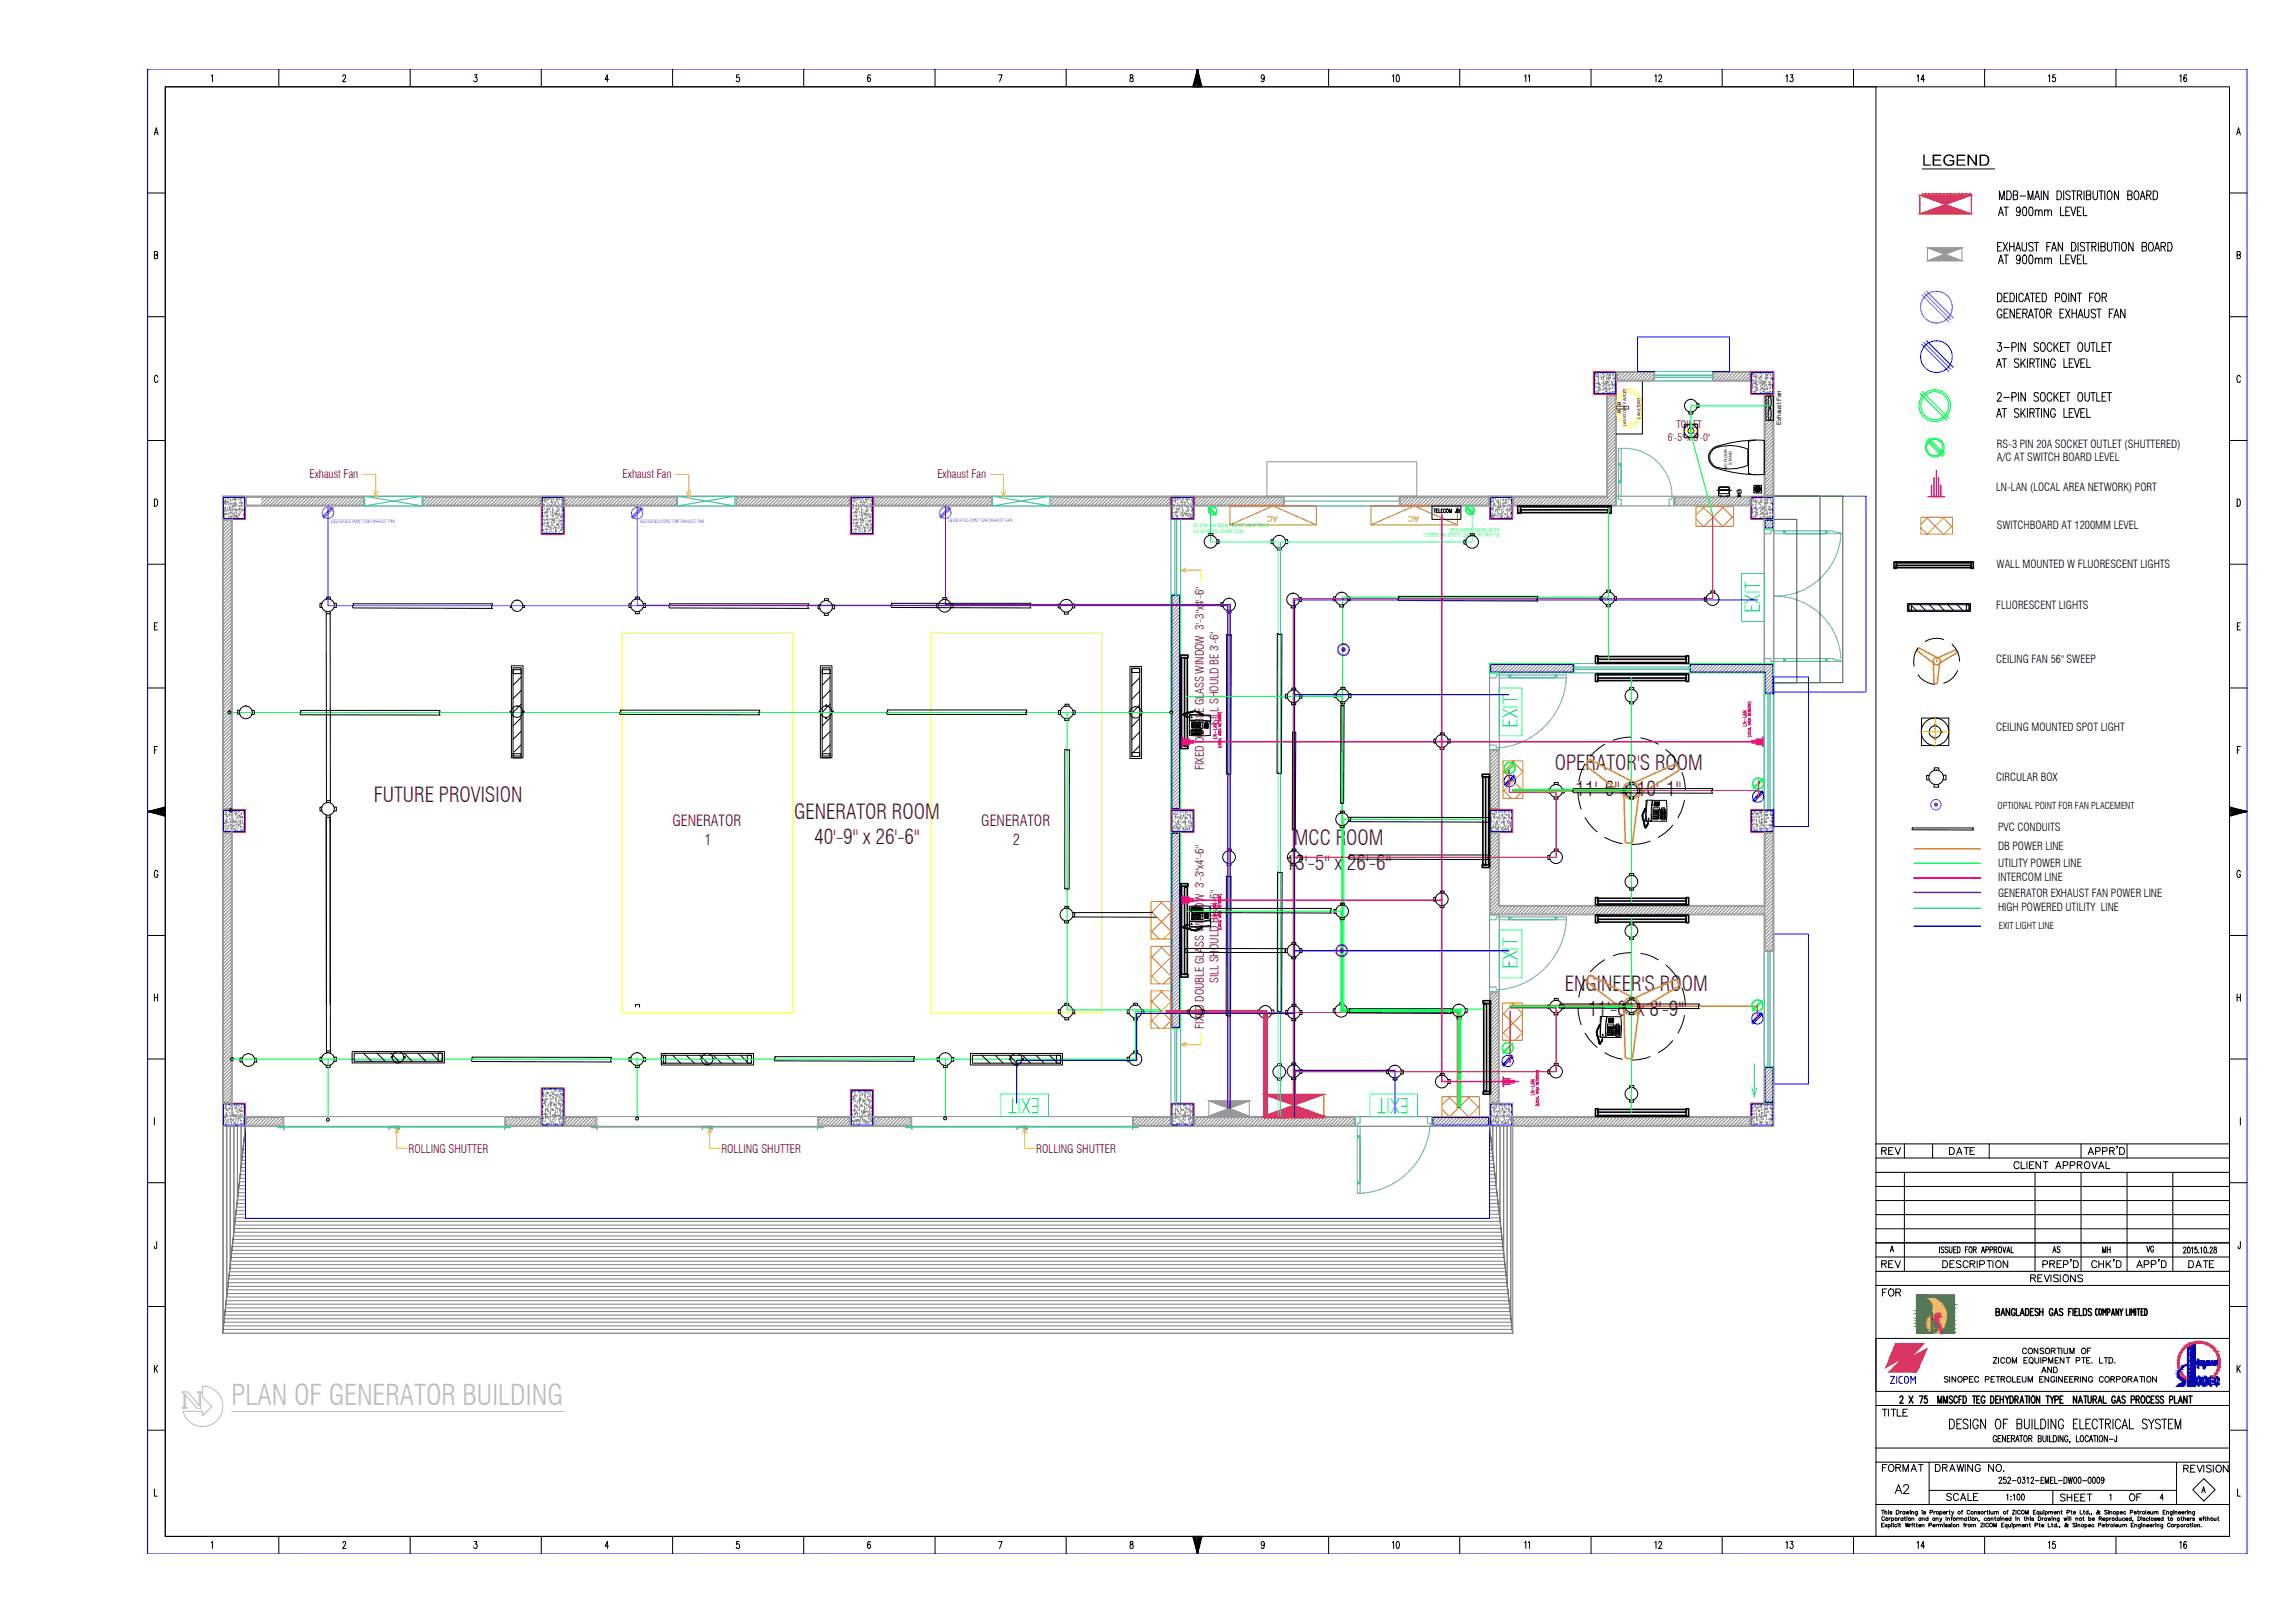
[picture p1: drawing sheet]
<svg xmlns="http://www.w3.org/2000/svg" width="420mm" height="297mm" viewBox="0 0 420 297" stroke-linecap="round" stroke-linejoin="round" font-family="sans-serif">
<defs><g id="words">
<text font-size="5.2" fill="#bababa" x="42.4" y="257.1">PLAN OF GENERATOR BUILDING</text>
<g font-size="3.8" fill="#0ff">
<text x="322.3" y="112.2" transform="rotate(-90 322.3 112.2)">EXIT</text>
<text x="277.9" y="133.2" transform="rotate(-90 277.9 133.2)">EXIT</text>
<text x="277.9" y="177.4" transform="rotate(-90 277.9 177.4)">EXIT</text>
<text x="190.4" y="200.9" transform="rotate(180 190.4 200.9)">EXIT</text>
<text x="258" y="200.9" transform="rotate(180 258 200.9)">EXIT</text>
</g>
<g font-size="3.8" fill="#720000">
<text x="284.6" y="141">OPERATOR'S ROOM</text>
<text x="68.4" y="146.8">FUTURE PROVISION</text>
<text x="145.4" y="149.8">GENERATOR ROOM</text>
<text x="288.4" y="145.7">11'-6&quot; x 10'-1&quot;</text>
<text x="149" y="154.5">40'-9&quot; x 26'-6&quot;</text>
<text x="236.9" y="154.6">MCC ROOM</text>
<text x="235.4" y="159.3">13'-5&quot; x 26'-6&quot;</text>
<text x="286.5" y="181.3">ENGINEER'S ROOM</text>
<text x="290.7" y="186">11'-6&quot; x 8'-9&quot;</text>
</g>
<g font-size="2.8" fill="#720000">
<text x="123.1" y="151.1">GENERATOR</text>
<text x="129" y="154.7">1</text>
<text x="179.7" y="151.1">GENERATOR</text>
<text x="185.4" y="154.7">2</text>
</g>
<g font-size="2.1" fill="#720000">
<text x="56.7" y="87.4">Exhaust Fan</text>
<text x="114" y="87.4">Exhaust Fan</text>
<text x="171.6" y="87.4">Exhaust Fan</text>
<text x="223.1" y="132.7" transform="rotate(-90 223.1 132.7)">SILL SHOULD BE 3'-6&quot;</text>
<text x="220.4" y="141" transform="rotate(-90 220.4 141)">FIXED DOUBLE GLASS WINDOW 3'-3&quot;x4'-6&quot;</text>
<text x="223.1" y="180" transform="rotate(-90 223.1 180)">SILL SHOULD BE 3'-6&quot;</text>
<text x="220.4" y="188.3" transform="rotate(-90 220.4 188.3)">FIXED DOUBLE GLASS WINDOW 3'-3&quot;x4'-6&quot;</text>
<text x="74.8" y="211">ROLLING SHUTTER</text>
<text x="132.1" y="211">ROLLING SHUTTER</text>
<text x="189.7" y="211">ROLLING SHUTTER</text>
</g>
<g font-size="2">
<text x="365.6" y="81.9">RS-3 PIN 20A SOCKET OUTLET (SHUTTERED)</text>
<text x="365.5" y="89.8">LN-LAN (LOCAL AREA NETWORK) PORT</text>
<text x="365.6" y="84.3">A/C AT SWITCH BOARD LEVEL</text>
<text x="365.6" y="96.9">SWITCHBOARD AT 1200MM LEVEL</text>
<text x="365.5" y="103.9">WALL MOUNTED W FLUORESCENT LIGHTS</text>
<text x="365.5" y="111.5">FLUORESCENT LIGHTS</text>
<text x="365.5" y="121.3">CEILING FAN 56&quot; SWEEP</text>
<text x="365.5" y="133.9">CEILING MOUNTED SPOT LIGHT</text>
<text x="365.5" y="143">CIRCULAR BOX</text>
<text x="365.8" y="152">PVC CONDUITS</text>
<text x="365.8" y="155.5">DB POWER LINE</text>
<text x="365.8" y="158.6">UTILITY POWER LINE</text>
<text x="365.8" y="161.3">INTERCOM LINE</text>
<text x="365.8" y="164.2">GENERATOR EXHAUST FAN POWER LINE</text>
<text x="365.8" y="166.8">HIGH POWERED UTILITY LINE</text>
</g>
<g font-size="1.9" fill="#720000">
<text x="305.3" y="80.7">6'-5&quot; x 5'-0&quot;</text>
<text x="306.9" y="78.3">TOILET</text>
</g>
<g font-size="1.7">
<text x="365.7" y="148">OPTIONAL POINT FOR FAN PLACEMENT</text>
<text x="365.9" y="170.1">EXIT LIGHT LINE</text>
</g>
<g font-size="1.4" fill="#b88a00">
<text x="233.9" y="94.5" transform="rotate(180 233.9 94.5)">AC</text>
<text x="259.8" y="94.5" transform="rotate(180 259.8 94.5)">AC</text>
</g>
<text font-size="1.1" x="326.1" y="77.8" transform="rotate(-90 326.1 77.8)">Exhaust Fan</text>
<g font-size=".8" fill="#7f00ff">
<text x="60.7" y="95.8">DEDICATED POINT FOR EXHAUST FAN</text>
<text x="117.2" y="95.8">DEDICATED POINT FOR EXHAUST FAN</text>
<text x="173.6" y="95.6">DEDICATED POINT FOR EXHAUST FAN</text>
</g>
<g font-size=".8" fill="#0f0">
<text x="218.4" y="96.4">RS-3 PIN 20A SOCKET OUTLET (SHUTTERED)</text>
<text x="218.4" y="97.5">A/C AT SWITCH BOARD LEVEL</text>
<text x="274.6" y="97.6" transform="rotate(180 274.6 97.6)">RS-3 PIN 20A SOCKET OUTLET (SHUTTERED)</text>
<text x="274.6" y="96.6" transform="rotate(180 274.6 96.6)">A/C AT SWITCH BOARD LEVEL</text>
</g>
<g font-size=".7">
<text x="297.7" y="78" transform="rotate(-90 297.7 78)">LAVATORY FAUCET</text>
<text x="300.3" y="76.6" transform="rotate(-90 300.3 76.6)">LAVATORY</text>
<text x="316.2" y="86" transform="rotate(-90 316.2 86)">WC FLOOR -</text>
<text x="317.1" y="85.1" transform="rotate(-90 317.1 85.1)">STAND</text>
</g>
</g></defs>
<!-- layer: Layer 1 -->
<g fill="none" stroke="#f00" stroke-width=".18">
<path d="M291.7 68h4.2v4.2h-4.2zM320.5 68h4.2v4.2h-4.2zM40.8 90.8h4.1v4.3h-4.1zM99.1 90.8h4.2v7h-4.2zM155.7 90.8h4.2v7h-4.2zM214.4 90.8h4.2v4.3h-4.2zM272.7 90.8h4.2v4.3h-4.2zM320.5 90.8h4.2v4.3h-4.2zM40.8 148.1h4.1v4.2h-4.1zM214.4 148.1h4.2v4.2h-4.2zM272.7 148.1h4.2v4.2h-4.2zM320.5 148.1h4.2v4.2h-4.2z"/>
<path d="M99.1 199.1h4.2v7h-4.2zM155.7 199.4h4.2v6.7h-4.2zM40.8 201.9h4.1v4.2h-4.1zM214.4 201.9h4.2v4.2h-4.2zM320.5 201.9h4.2v4.2h-4.2z"/>
</g>
<g fill="none" stroke="#808080" stroke-width=".18">
<path d="M292 68.4h.1M292 71h.1M292 70.7h.1M292.1 68.3h.1M292.1 69.7h.1M292.1 70.3h.1M292.2 68.4h-.2l.1 .1M292.2 68.4v.2M292.3 68.8h-.1l.1 .1M292.3 68.8v.1M292.3 71.6l-.1 .1 .1 .1M292.3 70.9h.1"/>
<path d="M292.3 70.1h.1M292.4 71.7v.1M292.5 68.5h.1M292.5 70.1v.1M292.6 71.5h.1M292.6 70.1v.1M292.6 68.8l-.1 .2h.1M292.6 70.3h.1M292.6 70.9h.1M292.6 68.9h.1M292.6 69.6h.1M292.6 71.9h.1"/>
<path d="M292.6 70.1h.1M292.6 69.2h.1M292.6 69.7h.1M292.6 68.8v.2M292.7 68.6h.1M292.7 69.2h.1M292.7 69.1h.1M292.7 71.3h.1M292.7 70.4h.1M292.8 71.4v.1M292.8 70.4v.1M292.8 70.8l-.1 .2h.2"/>
<path d="M292.8 70.2h.1M292.8 71.4v.2M292.9 70.4l-.1 .1M292.9 70.9v.1M292.9 71h.1M293 71.4h.1M293 68.3h.1M293 70.5h.1M293.1 68.3h.1M293.1 68.9h.1M293.2 69.1h-.1l.1 .1M293.2 69.5h.1"/>
<path d="M293.3 69.1l-.1 .1M293.3 70.2h.1M293.4 71.4h.1M293.4 68.6h.1M293.4 72h.1M293.4 70.8h.1M293.5 70.8h.1M293.5 71.4h.1M293.5 68.9v.1M293.5 69.6h.1M293.5 70.2h.1M293.5 68.2h.1"/>
<path d="M293.5 72h.1M293.6 68.5h.1M293.6 69.1h.1M293.6 68.9v.1M293.6 72h.1M293.6 69.3h.1M293.6 69.9h.1M293.7 70.4h.1M293.7 68.8h.1M293.7 68.9h.1M293.7 71.1h.1M293.8 70.2v.1"/>
<path d="M293.8 71.1h-.1l.1 .1M293.9 70.7h.1M293.9 71.1h.1M293.9 71.1v.1M293.9 70h.1M294 71.5l-.1 .1h.1M294 68.4h.1M294 70.3h.1M294.1 71.3h.1M294.1 71.6v.1M294.2 70.2h.1M294.2 69.8l-.1 .1h.1"/>
<path d="M294.3 69.9h.1M294.3 70h.1M294.3 68.6h.1M294.4 71.3h.1M294.4 71.9h.1M294.4 69.4h.1M294.4 70.1h.1M294.4 70.7h.1M294.5 72.4l-.2 .1M294.5 69.1l-.2 .2h.2v-.2M294.5 68.9h.1M294.5 69.5h.1"/>
<path d="M294.5 68.3h.1M294.5 70.6h.1M294.6 69.3h.1M294.6 70.5h.1M294.6 69.7h.1M294.6 72h.1M294.7 68.6h.1M294.7 71.1l-.2 .2h.2M294.7 71.9h.1M294.7 68.7h.1M294.7 70.9h.1M294.8 68.6l-.1 .1"/>
<path d="M294.8 71.2v.1M294.8 69v.1M294.8 69.3h.1M294.8 71.1h.1M294.8 68.7h.1M294.9 71.8l-.1 .1M294.9 71.8v.1M294.9 68.4h.1M295 70.3l-.1 .1h.2M295 69.9h.1M295.1 70.1h.1M295.1 72.4l-.8 .7"/>
<path d="M295.1 70.3v.2M295.2 71.1h.1M295.2 71.8h.1M295.2 70.2h.1M295.3 71.6l-.1 .1h.1M295.3 71.1h.1M295.3 71.7h.1M295.3 68.6h.1M295.3 70.5h-.1l.1 .1M295.3 70h.1M295.3 70.5h.1M295.3 71.7v.1"/>
<path d="M295.3 70.5v.2M295.3 68.8h.1M295.3 69.4h.1M295.4 68.2h.1M295.5 69.2h.1M295.5 69.4h.1M295.5 70.5h.1M295.6 70.5h.1M295.6 71.1h.1M295.6 71.8h.1M295.7 69.6h.1M295.7 72.4l-1.4 1.4"/>
<path d="M295.7 69.2l-.1 .1 .1 .1M295.7 70.8h.1M295.7 73l-1.4 1.4M295.7 73.6l-1.4 1.4M295.7 74.2l-1.4 1.4M295.7 74.8l-1.4 1.5M295.7 75.5l-1.4 1.3M295.7 76.1l-1.4 1.4M295.7 76.7l-1.4 1.4M295.7 77.3l-1.4 1.4M295.7 77.9l-1.4 1.4M295.7 78.5l-1.4 1.5"/>
<path d="M295.7 79.2l-1.4 1.4M295.7 79.8l-1.4 1.4M296.2 68.2l-.1 .1M296.8 68.2l-.7 .7M297.4 68.2l-1.3 1.3M298.1 68.2l-1.4 1.4M298.7 68.2l-1.4 1.4M299.3 68.2l-1.4 1.4M299.9 68.2l-1.4 1.4M300.6 68.2l-1.5 1.4M301.1 68.2l-1.3 1.4M301.8 68.2l-1.4 1.4"/>
<path d="M302.4 68.2l-1.4 1.4M302.8 69.1l-.6 .5M302.8 68.4l-1.2 1.2M314.2 68.2l-.5 .5M314.8 68.2l-1.1 1.1M315.5 68.2l-1.4 1.4M316.1 68.2l-1.4 1.4M316.7 68.2l-1.4 1.4M317.3 68.2l-1.4 1.4M318 68.2l-1.5 1.4M318.5 68.2l-1.4 1.4M319.2 68.2l-1.4 1.4"/>
<path d="M319.8 68.2l-1.4 1.4M320.3 69.5l-.1 .1M320.3 68.8l-.7 .8M320.3 68.3l-1.3 1.3M320.8 68.4h.1M320.8 71h.1M320.8 70.7h.1M320.9 68.3h.1M321 69.7h.1M321 70.3h.1M321 68.4h-.1l.1 .1M321 68.4v.2"/>
<path d="M321.1 68.8v.1M321.1 70.9h.1M321.1 68.8l.1 .1M321.2 71.6l-.2 .1 .1 .1M321.2 70.1h.1M321.2 71.7v.1M321.3 68.5h.1M321.3 70.1v.1M321.4 71.5h.1M321.4 70.1v.1M321.4 68.8l-.1 .2h.1M321.4 70.3h.1"/>
<path d="M321.4 70.9h.1M321.4 68.9h.1M321.4 69.6h.1M321.4 71.9h.1M321.4 70.1h.1M321.5 69.2h.1M321.5 69.7h.1M321.5 69.1h.1M321.5 71.3h.1M321.5 71.5l.1-.1v.2zM321.5 68.8v.2M321.5 68.6h.1"/>
<path d="M321.6 70.5l-.1-.1 .1 .1M321.6 70.4h.1M321.6 70.2h.1M321.6 70.8l-.1 .2h.2M321.7 70.9v.1M321.8 71h.1M321.8 71.4h.1M321.8 68.9h.1M321.8 68.3h.1M321.8 70.5h.1M321.9 68.3h.1M322 69.1v.1"/>
<path d="M322.1 69.5h.1M322.1 69.1v.1M322.1 70.2h.1M322.2 71.4h.1M322.2 68.6h.1M322.3 72h.1M322.3 70.8h.1M322.3 71.4h.1M322.3 68.2h.1M322.4 68.9v.1M322.4 69.6h.1M322.4 70.2h.1"/>
<path d="M322.4 72h.1M322.4 68.5h.1M322.4 69.1h.1M322.4 69.3h.1M322.4 69.9h.1M322.5 70.4h.1M322.5 68.8h.1M322.5 68.9h.1M322.5 71.1h.1M322.6 70.2v.1M322.7 71.1h-.2l.1 .1M322.7 70.2v.1"/>
<path d="M322.7 71.1v.1M322.7 70.7h.1M322.7 71.1h.1M322.7 70h.1M322.8 68.4h.1M322.8 71.5l-.1 .1h.2M322.9 70.3h.1M322.9 71.6v.1M322.9 71.3h.1M323 70.2h.1M323.1 69.8l-.1 .1M323.1 69.9h.1"/>
<path d="M323.2 71.9h.1M323.2 69.4h.1M323.2 70h.1M323.2 68.6h.1M323.2 70.7h.1M323.2 71.3h.1M323.2 69.5h.1M323.2 70.1h.1M323.3 69.1l-.1 .2h.1M323.3 68.3h.1M323.3 68.9h.1M323.3 69.1l.1 .2"/>
<path d="M323.4 70.6h.1M323.4 69.3h.1M323.4 70.5h.1M323.5 69.7h.1M323.5 72h.1M323.5 71.1l-.1 .2h.1M323.5 68.6h-.1h.1M323.5 71.9h.1M323.5 68.7h.1M323.5 70.9h.1M323.5 68.6v.1M323.6 71.2v.1"/>
<path d="M323.6 69v.1M323.6 68.7h.1M323.6 69.3h.1M323.6 71.1h.1M323.7 72.4l-.5 .5M323.7 69v.1M323.7 71.8l-.1 .1h.1M323.8 71.8l-.1 .1M323.8 68.4h.1M323.8 69.9h.1M323.9 70.4h-.1v-.1l.1 .2M323.9 70.1h.1"/>
<path d="M324 70.2h.1M324 71.1h.1M324 71.8h.1M324.1 71.7h.1M324.1 71.6l-.1 .1h.1M324.1 70.5h.1M324.1 71.1h.1M324.1 68.6h.1M324.1 70.5h-.1l.1 .1M324.1 69.4h.1M324.1 70h.1M324.1 71.7l.1 .1"/>
<path d="M324.2 70.5l-.1 .2M324.2 68.2h.1M324.2 68.8h.1M324.3 72.4l-1.1 1.1M324.3 69.2h.1M324.3 69.4h.1M324.3 70.5h.1M324.4 71.1h.1M324.5 70.5h.1M324.5 69.6h.1M324.5 71.8h.1M324.6 69.2l-.2 .1 .1 .1"/>
<path d="M324.6 72.7l-1.4 1.4M324.6 73.3l-1.4 1.5M324.6 74l-1.4 1.4M324.6 74.6l-1.4 1.4M324.6 75.2l-1.4 1.4M324.6 75.8l-1.4 1.4M324.6 76.5l-1.4 1.4M324.6 77.1l-1.4 1.4M324.6 77.7l-1.4 1.4M324.6 78.3l-1.4 1.4M324.6 78.9l-1.4 1.5M324.6 79.6l-1.4 1.4"/>
<path d="M324.6 70.8h.1M40.9 92.4h.1M40.9 91.3h.1M41 94.3v.2M41.1 94.4v.1M41.1 94.3h.1M41.1 93.7h.1M41.1 91.8h.1M41.1 94.1h.1M41.2 94.8h.1M41.2 93.1h.1M41.2 91.9l-.1 .2h.1"/>
<path d="M41.2 93.6h.1M41.2 94.2h.1M41.2 91.1h.1M41.2 92v.1M41.2 93.1h-.1h.1M41.3 93.1l-.1 .1M41.3 92.4h.1M41.3 93h.1M41.3 95.2l-.4 .4M41.3 91.2h.1M41.3 91.8h.1M41.3 91.5h.1"/>
<path d="M41.4 94l-.1 .1h.1M41.4 91.8h.1M41.4 94l.1 .1M41.5 92.3h.1M41.6 93.6h.1M41.6 93.4h.1M41.6 93h.1M41.6 91.8h-.1l.1 .1M41.7 91.8l-.1 .1M41.7 91.3h.1M41.7 93.5h.1M41.8 91.8v.1"/>
<path d="M41.8 94.2h.1M41.8 94.1h.1M41.8 92.4h.1M41.8 94.7h.1M41.8 91.8v.2M41.9 95.2l-1 1M41.9 91h.1M41.9 91.4h.1M42 93.1v.1M42 92.9h.1M42.1 92.3h.1M42.1 93.1v.2"/>
<path d="M42.1 94h.1M42.1 94.6h.1M42.1 93.2h.1M42.2 92.9h.1M42.2 93.4h.1M42.2 91.7h.1M42.2 93.9h.1M42.2 92.3h.1M42.2 94.5h.1M42.2 91.1h.1M42.2 93.5h.1M42.2 91.6h.1"/>
<path d="M42.3 94.5v.1M42.3 93.7l-.1 .1v.1M42.3 93.8v.1M42.3 95.4l-1.4 1.4M42.3 96l-1.4 1.4M42.3 96.7l-1.4 1.4M42.3 97.3l-1.4 1.4M42.3 97.9l-1.4 1.4M42.3 98.5l-1.4 1.4M42.3 99.1l-1.4 1.5M42.3 99.8l-1.4 1.3M42.4 94.8h.1"/>
<path d="M42.4 92.3h.1M42.5 92.2h.1M42.5 93.4h.1M42.5 91.6h.1M42.7 92.8h.1M42.7 94.1h.1M42.7 92.5h-.1l.1 .1M42.7 92.5v.1M42.7 93.3h.1M42.8 91.4h.1M42.8 91.1h.1M42.8 92.3h.1"/>
<path d="M42.8 94.5h.1M42.9 94.1h.1M42.9 94.7h.1M43 94.5h.1M43 91.5h.1M43 93.4h.1M43 93.9h.1M43 92.2h.1M43 92.8h.1M43 93.2h.1M43 92.2l-.1 .2h.2M43 91.9v.1"/>
<path d="M43.1 91.6h.1M43.1 92h.1M43.1 92.3v.1M43.1 91.2h-.1l.1 .1M43.2 91.2l-.1 .2M43.2 92.1h.1M43.2 91.6h.1M43.2 93.7h.1M43.2 91.5h.1M43.3 93.2l-.1 .1 .1 .1M43.3 94.5v.1M43.3 94.2l-.2 .2h.2"/>
<path d="M43.3 93.4h.1M43.3 94h.1M43.3 93.3v.1M43.3 94.2v.2M43.4 94.5l-.1 .1M43.4 92.3h.1M43.4 93.4h.1M43.5 94.5l-.1 .2h.1M43.5 94.6h.1M43.5 94.6l.1 .1M43.6 91.5h.1M43.6 94.2h.1"/>
<path d="M43.8 91.5h.1M43.8 93.2h-.2l.1 .1M43.8 93.2v.1M43.8 92.7h.1M43.8 93.3h.1M43.8 93.1h.1M43.8 92.1h.1M43.8 94.3h.1M43.9 94.4h.1M43.9 93.2h.1M43.9 93.8h.1M44 92h.1"/>
<path d="M44 92.6h.1M44 93.9h.1M44 93.3h.1M44 91.5h.1M44.1 91.7h.1M44.2 91.9l-.1 .1M44.2 92h.1M44.2 92.6h.1M44.2 91.3h.1M44.2 93.5h.1M44.3 92h.1M44.3 92l-.1 .1h.1"/>
<path d="M44.3 92.4h.1M44.4 93.5h.1M44.4 92v.2M44.4 93.2h.1M44.5 93.4h-.1h.2M44.6 94.2h.1M44.6 93.4v.1M44.7 94.5h.1M44.7 91.9h.1M44.7 91.5h.1M44.7 91.3h.1M44.8 94.8h.1"/>
<path d="M44.8 93.9l-.1 .1M44.8 94.7v.1M45.3 91h.1M45.9 91h.1M46.6 91h.1M47.2 91h.1M47.8 91h.1M48.4 91l-.5 .5M49.1 91l-1.2 1.2M49.6 91l-1.4 1.4M50.3 91l-1.4 1.4M50.9 91l-1.4 1.4"/>
<path d="M51.5 91l-1.4 1.4M52.1 91l-1.4 1.4M52.8 91l-1.4 1.4M53.4 91l-1.4 1.4M54 91l-1.4 1.4M54.6 91l-1.4 1.4M55.2 91l-1.4 1.4M55.9 91l-1.4 1.4M56.5 91l-1.4 1.4M57.1 91l-1.4 1.4M57.7 91l-1.4 1.4M58.4 91l-1.4 1.4"/>
<path d="M59 91l-1.4 1.4M59.6 91l-1.4 1.4M60.2 91l-1.4 1.4M60.9 91l-1.5 1.4M61.5 91l-1.4 1.4M62.1 91l-1.4 1.4M62.7 91l-1.4 1.4M63.3 91l-1.4 1.4M64 91l-1.4 1.4M64.6 91l-1.4 1.4M65.2 91l-1.4 1.4M65.8 91l-1.4 1.4"/>
<path d="M66.5 91l-1.5 1.4M66.6 92.1l-.3 .3M66.6 91.5l-1 .9M77.6 91l-.1 .2M78.3 91l-.8 .8M78.9 91l-1.4 1.4M79.5 91l-1.4 1.4M80.1 91l-1.4 1.4M80.7 91l-1.4 1.4M81.4 91l-1.4 1.4M82 91l-1.5 1.4M82.6 91l-1.4 1.4"/>
<path d="M83.2 91l-1.4 1.4M83.9 91l-1.5 1.4M84.4 91l-1.4 1.4M85.1 91l-1.4 1.4M85.7 91l-1.4 1.4M86.3 91l-1.4 1.4M86.9 91l-1.4 1.4M87.6 91l-1.4 1.4M88.2 91l-1.4 1.4M88.8 91l-1.4 1.4M89.4 91l-1.4 1.4M90 91l-1.4 1.4"/>
<path d="M90.7 91l-1.4 1.4M91.3 91l-1.4 1.4M91.9 91l-1.4 1.4M92.5 91l-1.4 1.4M93.2 91l-1.4 1.4M93.8 91l-1.4 1.4M94.4 91l-1.4 1.4M95 91l-1.4 1.4M95.7 91l-1.5 1.4M96.3 91l-1.4 1.4M96.9 91l-1.4 1.4M97.5 91l-1.4 1.4"/>
<path d="M98.1 91l-1.4 1.4M98.8 91l-1.4 1.4M98.9 92.1l-.3 .3M98.9 91.5l-1 .9M99.3 95.3h.1M99.3 91.5h.1M99.3 94.1h.1M99.3 94.7h.1M99.3 93.3h.1M99.3 91.7h.1M99.3 93.9h.1M99.3 96.1h.1"/>
<path d="M99.3 97h.1M99.3 97v.1M99.3 92.9h.1M99.3 93.5h.1M99.3 95.9h.1M99.3 94.4h.1M99.3 97.6h.1M99.4 91l-.1 .2h.1M99.4 91.8h.1M99.4 92.3h.1M99.4 91.2h.1M99.4 92.7h.1"/>
<path d="M99.5 91.1v.1M99.5 97.1h.1M99.5 92.4l-.1 .1 .1 .1M99.6 92.5l-.1 .1M99.6 95.1h.1M99.6 92.5h.1M99.6 94.6h.1M99.6 96.3h.1M99.6 94h.1M99.6 92.4h.1M99.6 93.1h.1M99.6 95.3h.1"/>
<path d="M99.6 97.6h.1M99.6 92.4v.1M99.7 91.4h.1M99.7 92.4v.1M99.7 95.7h-.1l.1 .1M99.8 95.7l-.1 .2M99.8 95.2h.1M99.8 97h.1M99.8 91.6l-.1 .1 .2 .1M99.9 91.6v.2M99.9 93.7v.1M99.9 92h.1"/>
<path d="M99.9 94.2h.1M99.9 91.2h-.1l.1 .1M99.9 93.7l.1 .1M100 96.4h.1M100 97h.1M100 91.5h.1M100 91.2v.1M100 92.6h.1M100.1 97.5h.1M100.1 93.9h.1M100.1 93.6l-.2 .1h.2M100.1 96.3h.1"/>
<path d="M100.1 96.9h.1M100.1 93.2h.1M100.1 93.6v.2M100.1 95.1h.1M100.1 95.7h.1M100.1 96.1h.1M100.1 95.7h.2M100.1 94.4l-.1 .1h.1M100.1 95v.1M100.2 94.5h-.1M100.2 94h.1M100.2 94.5h.1"/>
<path d="M100.2 97.7h.1M100.2 95.1v.1M100.2 92.8h.1M100.2 93.4h.1M100.2 97h.1M100.3 95.6l-.2 .1M100.3 91.6h.1M100.3 92.2h.1M100.3 94.5h.1M100.3 92.6h.1M100.3 94.8h.1M100.3 95.6l.1 .2"/>
<path d="M100.3 97.7h.1M100.3 91h.1M100.3 91.5h.1M100.3 93.7h.1M100.3 95.9h.1M100.4 91.3h.1M100.4 96.3v.1M100.4 95.7h.1M100.4 96.4h.1M100.4 96.4v.1M100.5 95.2h.1M100.5 93.2h.1"/>
<path d="M100.5 96.3h.1M100.5 97.6l-.1 .1M100.6 92.6h.1M100.6 92.5h.1M100.6 97.6v.1M100.6 93.1l-.2 .1h.1M100.6 93.2v.1M100.6 97.7h.1M100.7 91.2h-.1l.1 .1M100.7 97h.1M100.7 95.2h.1M100.7 97.4h.1"/>
<path d="M100.7 92.9h.1M100.7 91.2v.1M100.7 93.8h.1M100.8 96.4h-.1v.1M100.8 96.4v.1M100.8 94.3h.1M100.9 92.6h.1M100.9 95.1h.1M100.9 95.7h.1M100.9 92.5v.1M101 91.5h.1M101 92.7h.1"/>
<path d="M101 92.5v.1M101 91.9h-.1l.1 .1M101 96.7h.1M101 97.3h.1M101 91.9h.1M101 92.5h.1M101 91.9v.1M101 95.6h.1M101 96.2h.1M101.1 94.4h.1M101.1 95h.1M101.1 96.3h.1"/>
<path d="M101.1 96.1h.1M101.1 93.2h.1M101.1 93.8h.1M101.2 93.8v.1M101.2 92.1h.1M101.2 92.7h.1M101.2 93.4h.1M101.2 91.5h.1M101.2 93.1h.1M101.2 94.5h.1M101.2 93.8v.2M101.2 95.1l-.1 .1h.1"/>
<path d="M101.3 95.2l-.1 .1M101.3 97.5h.1M101.3 92.4h.1M101.3 94.6h.1M101.3 96.8h.1M101.3 93.6h.1M101.3 95.8h.1M101.4 94.3h.1M101.4 95h.1M101.4 91.3h.1M101.4 95.2h.1M101.4 95.1v.1"/>
<path d="M101.5 91.2h.1M101.5 91.8h.1M101.5 96.4h.1M101.5 95.2v.1M101.5 95.6h.1M101.5 92.5h.1M101.6 93.9h-.1l.1 .1M101.6 96.4l-.1 .1 .2 .1M101.7 93.9l-.1 .1M101.7 92.4h.1M101.7 97h.1M101.7 91.9l-.2 .1h.2"/>
<path d="M101.7 96.5v.1M101.7 91.9l.1 .2M101.7 97.5h.1M101.7 92.8h.1M101.7 95h.1M101.7 97.2h.1M101.8 96.8h.1M101.8 94.3h.1M101.8 97.1l-.1 .1h.1M101.8 93.7h.1M101.8 97.2v.1M101.9 97.2h.1"/>
<path d="M101.9 91.6h.1M101.9 92.7h.1M101.9 96.1h.1M101.9 96.6h.1M101.9 91.1h.1M101.9 93.9l-.1 .1h.1M101.9 91.3v.1M102 94.9h.1M102 95.5h.1M102 93.9v.2M102 91.3v.1M102 93.7h.1"/>
<path d="M102 94.3h.1M102 96.2h.1M102.1 92.6h-.2l.1 .1M102.1 92.6h.1M102.1 93.1h.1M102.1 92.6v.1M102.1 91.4h.1M102.1 92h.1M102.1 91.7h.1M102.1 93.4h.1M102.1 94.5h.1M102.1 95.9l-.1 .1h.2"/>
<path d="M102.2 96.8h.1M102.2 95.9v.2M102.2 92.6l-.1 .1 .1-.1M102.2 95.9h.1M102.2 96.1h.1M102.3 93.6h.1M102.3 95.9v.1M102.3 93h.1M102.3 92.2h.1M102.3 94.4h.1M102.3 96.7h.1M102.4 95.3h.1"/>
<path d="M102.4 97.4h.1M102.4 96.4h.1M102.4 91.2h.1M102.4 93.4h.1M102.4 95.6h.1M102.4 93.9v.1M102.5 94.2h.1M102.5 92.5h.1M102.5 94v.1M102.5 91.3l-.1 .1M102.5 91.3v.2M102.6 91h.1"/>
<path d="M102.6 97.1h.1M102.6 96.1h.1M102.6 95.2v.1h.1M102.7 95.4h.1M102.7 95.3v.1M102.7 94.5l-.1 .1v.1M102.7 94.6v.1M102.7 92.9h.1M102.7 94.4h.1M102.7 92.6h.1M102.7 94.8h.1M102.7 97h.1"/>
<path d="M102.8 97.1h.1M102.8 92.3h.1M102.8 95.9h.1M102.8 96.5h.1M102.8 91.6h.1M102.9 94.8h.1M102.9 95.3h.1M102.9 96.7h.1M102.9 92.8h.1M102.9 96.6l-.1 .1h.1M102.9 93.6h.1M102.9 94.2h.1"/>
<path d="M102.9 96.6l.1 .1M102.9 92.4h.1M102.9 93h.1M102.9 93.5h.1M102.9 96.2h.1M103 91.2h.1M103 91.8h.1M103.1 93.4h.1M103.1 94.6h.1M103.1 93.3h-.1l.1 .1M103.1 91.5h.1M103.1 95.4h.1"/>
<path d="M103.7 91l-.2 .2M104.3 91l-.8 .9M105 91l-1.5 1.4M105.6 91l-1.4 1.4M106.2 91l-1.4 1.4M106.8 91l-1.4 1.4M107.4 91l-1.4 1.4M108.1 91l-1.4 1.4M108.7 91l-1.4 1.4M109.3 91l-1.4 1.4M109.9 91l-1.4 1.4M110.6 91l-1.4 1.4"/>
<path d="M111.2 91l-1.4 1.4M111.8 91l-1.4 1.4M112.4 91l-1.4 1.4M113 91l-1.4 1.4M113.7 91l-1.4 1.4M114.3 91l-1.4 1.4M114.9 91l-1.4 1.4M115.5 91l-1.4 1.4M116.2 91l-1.4 1.4M116.8 91l-1.5 1.4M117.4 91l-1.4 1.4M118 91l-1.4 1.4"/>
<path d="M118.6 91l-1.4 1.4M119.2 91l-1.4 1.4M119.9 91l-1.4 1.4M120.5 91l-1.4 1.4M121.1 91l-1.4 1.4M121.7 91l-1.4 1.4M122.4 91l-1.5 1.4M123 91l-1.4 1.4M123.6 91l-1.4 1.4M123.9 92l-.5 .4M123.9 91.4l-1.1 1M134.8 91h.1"/>
<path d="M135.4 91l-.6 .7M136 91l-1.2 1.3M136.6 91l-1.4 1.4M137.3 91l-1.4 1.4M137.9 91l-1.4 1.4M138.5 91l-1.4 1.4M139.1 91l-1.4 1.4M139.8 91l-1.5 1.4M140.4 91l-1.4 1.4M141 91l-1.4 1.4M141.6 91l-1.4 1.4M142.2 91l-1.4 1.4"/>
<path d="M142.9 91l-1.4 1.4M143.5 91l-1.4 1.4M144.1 91l-1.4 1.4M144.7 91l-1.4 1.4M145.4 91l-1.5 1.4M146 91l-1.4 1.4M146.6 91l-1.4 1.4M147.2 91l-1.4 1.4M147.8 91l-1.4 1.4M148.5 91l-1.4 1.4M149.1 91l-1.4 1.4M149.7 91l-1.4 1.4"/>
<path d="M150.3 91l-1.4 1.4M150.9 91l-1.3 1.4M151.5 91l-1.4 1.4M152.2 91l-1.4 1.4M152.8 91l-1.4 1.4M153.4 91l-1.4 1.4M154 91l-1.4 1.4M154.7 91l-1.4 1.4M155.3 91l-1.4 1.4M155.5 91.4l-1 1M155.5 92l-.4 .4M155.9 94.7h.1"/>
<path d="M155.9 95.3h.1M155.9 91.5h.1M155.9 97h.1M155.9 93.5h.1M155.9 94.1h.1M155.9 93.3h.1M155.9 94.4h.1M155.9 91.7h.1M155.9 93.9h.1M155.9 96.1h.1M155.9 97v.1M155.9 92.3h.1"/>
<path d="M155.9 92.9h.1M155.9 95.9h.1M155.9 97.6l.1 .1M156 91l-.1 .2h.1M156 91.2h.1M156 91.8h.1M156 97.6v.1M156 92.7h.1M156 91.1l.1 .1M156.1 97.1h.1M156.1 92.4l-.1 .1 .1 .1M156.2 92.5l-.1 .1"/>
<path d="M156.2 95.1h.1M156.2 96.3h.1M156.2 92.5h.1M156.2 94h.1M156.2 94.6h.1M156.2 92.4h.1M156.2 93.1h.1M156.2 95.3h.1M156.2 97.6h.1M156.2 92.4v.1M156.3 91.4h.1M156.3 92.4v.1"/>
<path d="M156.3 95.7v.1M156.4 95.7l-.1 .2M156.4 97h.1M156.4 91.6l-.1 .1 .1 .1M156.4 95.2h.1M156.5 91.6v.2M156.5 92h.1M156.5 94.2h.1M156.5 93.7v.1M156.5 91.2h-.1l.1 .1M156.6 91.2l-.1 .1M156.6 96.4h.1"/>
<path d="M156.6 97h.1M156.6 91.5h.1M156.6 92.6h.1M156.6 93.6l-.1 .1h.2M156.7 96.9h.1M156.7 97.5h.1M156.7 93.2h.1M156.7 93.9h.1M156.7 93.6v.2M156.7 95l-.1 .1h.1M156.7 95.7h.1M156.7 96.3h.1"/>
<path d="M156.7 94.4l-.1 .1h.1M156.7 94.5h.1M156.7 95.1h.1M156.7 97.7h.1M156.7 96.1h.1M156.8 93.4h.1M156.8 94h.1M156.8 95.1v.1M156.8 94.5h-.1M156.8 92.2h.1M156.8 92.8h.1M156.8 92.6h.1"/>
<path d="M156.8 94.8h.1M156.8 97h.1M156.9 91h.1M156.9 91.6h.1M156.9 94.5h.1M156.9 97.7h.1M156.9 95.6l-.2 .1h.2M156.9 91.5h.1M156.9 93.7h.1M156.9 95.9h.1M156.9 95.6v.2M157 91.3h.1"/>
<path d="M157 96.3l-.1 .1h.1M157 96.4h.1M157 96.4v.1M157 95.7h.1M157.1 97.6l-.1 .1M157.1 95.2h.1M157.1 96.3h.1M157.1 97.6l.1 .1M157.1 92.6h.1M157.1 93.2h.1M157.2 92.5h.1M157.2 93.1l-.2 .1h.1"/>
<path d="M157.2 93.2v.1M157.2 97h.1M157.3 91.2v.1M157.3 92.9h.1M157.3 95.2h.1M157.3 97.4h.1M157.3 93.8h.1M157.3 97h.1M157.3 96.4h-.1l.1 .1M157.4 96.4v.1M157.4 94.3h.1M157.5 95.7h.1"/>
<path d="M157.5 92.6h.1M157.5 95.1h.1M157.5 91.5h.1M157.5 92.5v.1M157.6 97.3h.1M157.6 92.7h.1M157.6 92.5v.1M157.6 96.2h.1M157.6 96.7h.1M157.6 91.9h.1M157.6 92.5h.1M157.6 91.9h-.1l.1 .1"/>
<path d="M157.6 91.9v.1M157.6 95h.1M157.6 95.6h.1M157.7 93.8h.1M157.7 94.4h.1M157.7 96.3h.1M157.7 96.1h.1M157.7 93.2h.1M157.8 93.8v.1M157.8 92.1h.1M157.8 92.7h.1M157.8 93.1h.1"/>
<path d="M157.8 93.4h.1M157.8 95.1l-.2 .1h.2M157.8 91.5h.1M157.8 94.5h.1M157.8 93.8v.2M157.8 95.2v.1M157.8 94.6h.1M157.8 96.8h.1M157.9 97.5h.1M157.9 92.4h.1M157.9 95h.1M157.9 91.3h.1"/>
<path d="M157.9 93.6h.1M157.9 95.8h.1M158 95.1l-.1 .1h.1M158 94.3h.1M158 95.2h.1M158 95.2l.1 .1M158.1 91.2h.1M158.1 91.8h.1M158.1 96.4h.1M158.1 92.5h.1M158.1 95.6h.1M158.2 93.9v.1"/>
<path d="M158.2 92.4h.1M158.2 96.4l-.1 .1 .2 .1M158.3 93.9l-.1 .1M158.3 97h.1M158.3 95h.1M158.3 97.2h.1M158.3 91.9l-.2 .1h.2M158.3 96.5v.1M158.3 91.9l.1 .2M158.3 96.8h.1M158.3 97.5h.1M158.3 92.8h.1"/>
<path d="M158.4 94.3h.1M158.4 97.1l-.1 .1h.1M158.4 97.2v.1M158.4 93.7h.1M158.4 91.6h.1M158.5 96.6h.1M158.5 97.2h.1M158.5 92.7h.1M158.5 93.9l-.1 .1h.1M158.5 91.3v.1M158.5 95.5h.1M158.5 96.1h.1"/>
<path d="M158.5 91.1h.1M158.6 94.3h.1M158.6 94.9h.1M158.6 91.3v.1M158.6 93.9v.2M158.6 93.1h.1M158.6 93.7h.1M158.6 96.2h.1M158.7 92.6h-.2l.1 .1M158.7 92h.1M158.7 92.6h.1M158.7 92.6v.1"/>
<path d="M158.7 91.4h.1M158.7 91.7h.1M158.7 93.4h.1M158.7 94.5h.1M158.7 95.9l-.1 .1h.2M158.8 96.1h.1M158.8 96.8h.1M158.8 95.9v.2M158.8 92.6v.1M158.8 95.9h-.1h.1M158.9 95.9l-.1 .1M158.9 93.6h.1"/>
<path d="M158.9 93h.1M158.9 92.2h.1M158.9 94.4h.1M158.9 96.7h.1M159 95.3h.1M159 93.4h.1M159 95.6h.1M159 93.9l-.1 .1h.1M159 97.4h.1M159 96.4h.1M159 91.2h.1M159 94l.1 .1"/>
<path d="M159.1 94.2h.1M159.1 92.5h.1M159.1 91.3l-.1 .1M159.1 91.3v.2M159.2 91h.1M159.2 97.1h.1M159.2 94.5l-.1 .1 .1 .1M159.2 95.2v.1h.1M159.2 95.4h.1M159.2 96.1h.1M159.3 94.4h.1M159.3 97h.1"/>
<path d="M159.3 94.6v.1M159.3 95.3v.1M159.3 92.9h.1M159.3 92.6h.1M159.3 94.8h.1M159.4 96.5h.1M159.4 97.1h.1M159.4 92.3h.1M159.4 95.3h.1M159.4 95.9h.1M159.4 91.6h.1M159.4 92.8h.1"/>
<path d="M159.5 94.2h.1M159.5 94.8h.1M159.5 96.7h.1M159.5 96.6v.1M159.5 93h.1M159.5 93.6h.1M159.5 91.8h.1M159.5 92.4h.1M159.5 93.5h.1M159.5 96.2h.1M159.6 91.2h.1M159.6 93.4h.1"/>
<path d="M159.7 94.6h.1M159.7 93.3h-.2l.2 .1M159.7 91.5h.1M159.7 95.4h.1M159.7 93.4h.1M160.3 91l-.2 .2M160.9 91l-.8 .8M161.5 91l-1.4 1.4M162.1 91l-1.4 1.4M162.8 91l-1.5 1.4M163.4 91l-1.4 1.4M164 91l-1.4 1.4"/>
<path d="M164.6 91l-1.4 1.4M165.2 91l-1.4 1.4M165.9 91l-1.4 1.4M166.5 91l-1.4 1.4M167.1 91l-1.4 1.4M167.7 91l-1.4 1.4M168.3 91l-1.3 1.4M168.9 91l-1.4 1.4M169.6 91l-1.4 1.4M170.2 91l-1.4 1.4M170.8 91l-1.4 1.4M171.4 91l-1.4 1.4"/>
<path d="M172.1 91l-1.4 1.4M172.7 91l-1.4 1.4M173.3 91l-1.4 1.4M173.9 91l-1.4 1.4M174.6 91l-1.5 1.4M175.2 91l-1.4 1.4M175.8 91l-1.4 1.4M176.4 91l-1.4 1.4M177 91l-1.4 1.4M177.7 91l-1.4 1.4M178.3 91l-1.4 1.4M178.9 91l-1.4 1.4"/>
<path d="M179.5 91l-1.4 1.4M180.2 91l-1.5 1.4M180.8 91l-1.4 1.4M181.4 91l-1.4 1.4M181.5 91.5l-.9 .9M181.5 92.1l-.3 .3M192.6 91l-.2 .2M193.2 91l-.8 .8M193.8 91l-1.4 1.4M194.4 91l-1.4 1.4M195.1 91l-1.4 1.4M195.7 91l-1.4 1.4"/>
<path d="M196.3 91l-1.4 1.4M196.9 91l-1.4 1.4M197.6 91l-1.5 1.4M198.2 91l-1.4 1.4M198.8 91l-1.4 1.4M199.4 91l-1.4 1.4M200 91l-1.4 1.4M200.6 91l-1.3 1.4M201.3 91l-1.5 1.4M201.9 91l-1.4 1.4M202.5 91l-1.4 1.4M203.1 91l-1.4 1.4"/>
<path d="M203.7 91l-1.4 1.4M204.4 91l-1.4 1.4M205 91l-1.4 1.4M205.6 91l-1.4 1.4M206.2 91l-1.4 1.4M206.9 91l-1.4 1.4M207.5 91l-1.4 1.4M208.1 91l-1.4 1.4M208.7 91l-1.4 1.4M209.3 91l-1.4 1.4M210 91l-1.4 1.4M210.6 91l-1.4 1.4"/>
<path d="M211.2 91l-1.4 1.4M211.8 91l-1.4 1.4M212.5 91l-1.4 1.4M213.1 91l-1.4 1.4M213.7 91l-1.4 1.4M214.2 92.4h.1M214.2 91.8l-.7 .6M214.2 91.1l-1.3 1.3M214.5 91.5h.1M214.6 94.7h.1M214.6 93.3h.1M214.6 91.7h.1"/>
<path d="M214.6 93.9h.1M214.6 93.5h.1M214.6 94.1h.1M214.6 94.4h.1M214.7 92.3h.1M214.7 92.9h.1M214.7 91v.2M214.7 91.2h.1M214.7 91.8h.1M214.7 92.7h.1M214.7 91.1v.1M214.8 92.4v.2"/>
<path d="M214.9 92.5l-.1 .1M214.9 94.6h.1M214.9 92.5h.1M214.9 94h.1M215 92.4l-.1 .1M215 92.4h.1M215 93.1h.1M215 91.4h.1M215 92.4v.1M215.1 91.6l-.1 .1 .1 .1M215.1 91.6l.1 .2M215.2 93.7l-.1 .1h.1"/>
<path d="M215.2 94.2h.1M215.2 92h.1M215.2 93.7h.1M215.2 93.7l.1 .1M215.3 91.2h-.2l.1 .1M215.3 91.2v.1M215.3 91.5h.1M215.3 92.6h.1M215.3 93.6l-.1 .1M215.3 93.9h.1M215.4 93.2h.1M215.4 93.6v.2"/>
<path d="M215.4 94.4l-.1 .1h.1M215.5 94.5h-.1M215.5 94h.1M215.5 94.5h.1M215.5 93.4h.1M215.5 92.2h.1M215.5 92.8h.1M215.5 92.6h.1M215.5 94.8h.1M215.6 91h.1M215.6 91.6h.1M215.6 91.3h.1"/>
<path d="M215.6 91.5h.1M215.6 93.7h.1M215.8 93.2h.1M215.8 93.1l-.1 .1h.1M215.8 92.6h.1M215.9 92.5h.1M215.9 93.2v.1M216 91.2v.1M216 92.9h.1M216 93.8h.1M216.1 94.3h.1M216.2 92.5l-.1 .1h.1"/>
<path d="M216.2 91.5h.1M216.2 92.5l.1 .1M216.3 91.9h-.2l.2 .1M216.3 92.5h.1M216.3 92.7h.1M216.3 91.9h.1M216.3 91.9v.1M216.4 93.8h.1M216.4 94.4h.1M216.4 93.8v.1h.1M216.4 92.7h.1M216.4 93.2h.1"/>
<path d="M216.5 91.5h.1M216.5 92.1h.1M216.5 93.1h.1M216.5 93.4h.1M216.5 94.5h.1M216.5 93.8v.2M216.6 92.4h.1M216.6 94.6h.1M216.7 94.3h.1M216.7 91.3h.1M216.7 93.6h.1M216.7 91.8h.1"/>
<path d="M216.8 91.2h.1M216.8 92.5h.1M216.9 93.9h-.1l.1 .1M216.9 93.9v.1M216.9 92.4h.1M217 91.9l-.2 .1h.2M217 92.8h.1M217 91.9v.2M217.1 94.3h.1M217.1 93.7h.1M217.2 91.6h.1M217.2 93.9l-.1 .1h.1"/>
<path d="M217.2 91.3l-.1 .1h.1M217.2 91.1h.1M217.2 92.7h.1M217.2 91.3l.1 .1M217.2 93.9l.1 .2M217.3 93.7h.1M217.3 94.3h.1M217.3 92.6h-.1l.1 .1M217.3 92.6h.1M217.3 93.1h.1M217.4 92.6l-.1 .1M217.4 91.4h.1"/>
<path d="M217.4 92h.1M217.4 91.7h.1M217.4 93.4h.1M217.5 92.6l-.1 .1h.1M217.5 94.5h.1M217.5 92.6v.1M217.6 93h.1M217.6 93.6h.1M217.6 92.2h.1M217.6 94.4h.1M217.7 91.2h.1M217.7 93.4h.1"/>
<path d="M217.7 93.9v.1M217.8 91.3l-.2 .1h.1M217.8 92.5h.1M217.8 94v.1M217.8 94.2h.1M217.8 91.3v.2M217.9 91h.1M218 94.5l-.2 .1 .1 .1M218 94.6v.1M218 94.4h.1M218 92.6h.1M218 94.8h.1"/>
<path d="M218 92.3h.1M218 92.9h.1M218.1 91.6h.1M218.1 94.8h.1M218.1 92.8h.1M218.2 93.6h.1M218.2 94.2h.1M218.2 92.4h.1M218.2 93h.1M218.2 93.5h.1M218.3 91.2h.1M218.3 91.8h.1"/>
<path d="M218.3 93.4h.1M218.4 93.3h-.1v.1M218.4 94.6h.1M218.4 91.5h.1M218.4 93.4h.1M219.3 91l-.5 .5M219.9 91l-1.1 1.2M220.5 91l-1.4 1.4M221.1 91l-1.4 1.4M221.8 91l-1.4 1.4M222.4 91l-1.4 1.4M223 91l-1.4 1.4"/>
<path d="M223.6 91l-1.4 1.4M224.3 91l-1.4 1.4M224.9 91l-1.4 1.4M225.5 91l-1.4 1.4M226.1 91l-1.4 1.4M226.7 91l-1.4 1.4M227.4 91l-1.4 1.4M228 91l-1.4 1.4M228.6 91l-1.4 1.4M229.2 91l-1.4 1.4M229.9 91l-1.4 1.4M230.5 91l-1.4 1.4"/>
<path d="M231.1 91l-1.4 1.4M231.7 91l-1.4 1.4M232.4 91l-1.5 1.4M232.9 91l-1.3 1.4M233.6 91l-1.4 1.4M234.2 91l-1.4 1.4M234.8 91l-1.4 1.4M234.9 92.1l-.3 .3M234.9 91.5l-.8 .9M256.6 91l-.2 .2M257.2 91l-.8 .8M257.8 91l-1.4 1.4"/>
<path d="M258.4 91l-1.4 1.4M259.1 91l-1.5 1.4M259.7 91l-1.4 1.4M260.3 91l-1.4 1.4M260.9 91l-1.4 1.4M261.5 91l-1.4 1.4M262.2 91l-1.4 1.4M262.8 91l-1.4 1.4M263.4 91l-1.4 1.4M264 91l-1.4 1.4M264.7 91l-1.4 1.4M265.2 91l-1.3 1.4"/>
<path d="M265.9 91l-1.4 1.4M266.5 91l-1.4 1.4M267.1 91l-1.4 1.4M267.7 91l-1.4 1.4M268.4 91l-1.4 1.4M269 91l-1.4 1.4M269.6 91l-1.4 1.4M270.2 91l-1.4 1.4M270.9 91l-1.5 1.4M271.5 91l-1.4 1.4M272.1 91l-1.4 1.4M272.5 91.2l-1.2 1.2"/>
<path d="M272.5 91.8l-.6 .6M272.9 91.9h.1M272.9 92.6h.1M272.9 94.5h.1M273 91.7l-.1 .1h.1M273 94.4l-.1 .1M273 94.4v.2M273 91.8l.1 .1M273.1 93.2h.1M273.1 94.4h.1M273.2 91.8h.1M273.2 94.1h.1"/>
<path d="M273.3 93l-.1 .1h.1M273.3 91.2l-.1 .1 .1 .1M273.3 94.7h.1M273.3 94.4h.1M273.3 93h.1M273.3 93.1v.1M273.3 91.3v.1M273.3 93.5h.1M273.3 94.1h.1M273.4 92.4h.1M273.4 93h.1M273.4 91.2h.1"/>
<path d="M273.4 91.9h.1M273.4 91.8h.1M273.5 94.5h-.2l.2 .1M273.5 92.3h.1M273.5 94.4v.1M273.5 94.5v.2M273.5 92.5h.1M273.6 92.2h.1M273.6 94.5h.1M273.7 94.2h.1M273.7 94.4h.1M273.8 93.7h.1"/>
<path d="M273.8 91.5h.1M273.8 92.6h.1M273.8 91.2h.1M273.9 93.2v.2M274 93.3l-.1 .1M274 91.8h.1M274.1 93.3h.1M274.1 94.4h.1M274.2 93.7h.1M274.2 94h.1M274.2 94.6h.1M274.2 93h.1"/>
<path d="M274.2 91.7h.1M274.2 93.9h.1M274.3 91.8l-.1 .1h.1M274.3 92.9h.1M274.3 93.4h.1M274.3 91.7h.1M274.3 92.3h.1M274.3 91.9v.2M274.4 91.1h.1M274.4 92v.1M274.4 94.3h.1M274.4 92.4h.1"/>
<path d="M274.5 91.1h.1M274.5 93.1v.2M274.6 93.2v.1M274.6 92.7l-.1 .1 .1 .1M274.6 93h.1M274.6 94.2h.1M274.6 92h.1M274.6 94.3h.1M274.7 92.3h.1M274.7 92.7v.2M274.7 91.5h.1M274.8 94.5v.1"/>
<path d="M274.8 92.6h.1M274.9 94.7l-.2 .1h.2M274.9 93.6h.1M274.9 94.7v.2M274.9 94h-.1h.1M275 93.3h.1M275 94.5h.1M275 94v.1M275 94.8h.1M275.1 93.9h.1M275.1 94.5h.1M275.1 92.3h.1"/>
<path d="M275.2 92.7h.1M275.2 93.3h.1M275.2 91.7h.1M275.2 91.5h.1M275.2 92.1h.1M275.2 93.7h.1M275.3 91.5h.1M275.3 92.9h.1M275.3 92.4h.1M275.3 92.7h.1M275.4 92.7h-.2l.2 .1M275.4 92.7v.1"/>
<path d="M275.5 94.1h.1M275.5 94.8h.1M275.5 91.9v.1M275.6 91.6h.1M275.6 94.2h.1M275.6 92v.1M275.7 91.5h.1M275.7 94.1h.1M275.7 92.6h.1M275.7 91.9h.1M275.8 93.3v.1M275.8 91.4v.1"/>
<path d="M275.8 92.2h.1M275.9 91.5h-.1M275.9 93.4h.1M275.9 94.5h.1M276 93.4h.1M276 94.1h.1M276 94.7h-.1l.1 .1M276 94.6v.2M276 94.3h.1M276 93.2h.1M276 93.8h.1M276.1 92h.1"/>
<path d="M276.1 92.6h.1M276.1 94.6v.1M276.1 91.4h.1M276.1 94.7h.1M276.2 91l-.1 .1h.2M276.3 91.5h.1M276.3 92.5h.1M276.3 91.3h.1M276.3 93.5h.1M276.3 91v.2M276.3 94.7h.1M276.4 93.4h-.1l.1 .1"/>
<path d="M276.4 92.7h.1M276.4 93.4h.1M276.5 93.4l-.1 .1M276.5 93l-.1 .1h.1M276.5 94.3h.1M276.6 93v.1M276.6 94h.1M276.6 91.6h.1M276.6 92.7h.1M276.7 91.7h.1M276.7 94h.1M276.8 92.1h-.1"/>
<path d="M277.7 91l-.6 .6M278.3 91l-1.2 1.2M278.9 91l-1.4 1.4M279.6 91l-1.4 1.4M280.2 91l-1.4 1.4M280.8 91l-1.4 1.4M281.4 91l-1.4 1.4M282.1 91l-1.4 1.4M282.6 91l-1.3 1.4M283.3 91l-1.4 1.4M283.9 91l-1.4 1.4M284.5 91l-1.4 1.4"/>
<path d="M285.1 91l-1.4 1.4M285.8 91l-1.4 1.4M286.4 91l-1.4 1.4M287 91l-1.4 1.4M287.6 91l-1.4 1.4M288.2 91l-1.4 1.4M288.9 91l-1.4 1.4M289.5 91l-1.4 1.4M290.1 91l-1.4 1.4M290.7 91l-1.4 1.4M291.4 91l-1.4 1.4M292 91l-1.4 1.4"/>
<path d="M292.6 91l-1.4 1.4M293.2 91l-1.4 1.4M293.9 91l-1.5 1.4M295.7 92.2l-.1 .2M295.7 91.6l-.8 .8M295.7 91l-1.4 1.4M295.7 80.4l-1.4 1.4M295.7 81l-1.4 1.4M295.7 81.7l-1.4 1.4M295.7 82.3l-1.4 1.4M295.7 82.9l-1.4 1.4M295.7 83.5l-1.4 1.4"/>
<path d="M295.7 84.1l-1.4 1.5M295.7 84.8l-1.4 1.4M295.7 85.4l-1.4 1.4M295.7 86l-1.4 1.4M295.7 86.6l-1.4 1.4M295.7 87.3l-1.4 1.4M295.7 87.9l-1.4 1.4M295.7 88.5l-1.4 1.4M295.7 89.1l-1.4 1.4M295.7 90.4l-2 2M295.7 89.8l-2.6 2.6M296.4 90.8h9.7"/>
<path d="M296.7 92.6h9M307.1 91l-.4 .5M307.8 91l-1.1 1.1M308.3 91l-1.4 1.4M309 91l-1.4 1.4M309.6 91l-1.4 1.4M310.2 91l-1.4 1.4M310.8 91l-1.4 1.4M311.5 91l-1.5 1.4M312.1 91l-1.4 1.4M312.7 91l-1.4 1.4M313.3 91l-1.4 1.4"/>
<path d="M313.9 91l-1.4 1.4M314.6 91l-1.4 1.4M315.2 91l-1.4 1.4M315.8 91l-1.4 1.4M316.4 91l-1.4 1.4M317.1 91l-1.5 1.4M317.7 91l-1.4 1.4M318.3 91l-1.4 1.4M318.9 91l-1.4 1.4M319.5 91l-1.4 1.4M320.2 91l-1.4 1.4M320.3 92.1l-.3 .3"/>
<path d="M320.3 91.5l-.9 .9M320.8 91.2h.1M320.8 93.9h.1M320.8 91.3h.1M320.8 93.5h.1M320.9 91.1h.1M321 91.3h-.1l.1-.1v.2M321 92.5h.1M321 93.1h.1M321.1 91.6v.1M321.1 93.7h.1M321.1 91.7l.1 .1"/>
<path d="M321.2 94.5h-.2l.1 .1M321.2 93h.1M321.2 94.5v.1M321.3 91.4h.1M321.3 92.9v.2M321.4 94.4h.1M321.4 93v.1M321.4 91.7l-.1 .1h.1M321.4 93.2h.1M321.4 93.8h.1M321.4 91.8h.1M321.4 92.4h.1"/>
<path d="M321.4 94.8h.1M321.4 92.9h.1M321.5 92h.1M321.5 92.6h.1M321.5 91.9h.1M321.5 94.1h.1M321.5 91.7v.2M321.5 91.4h.1M321.5 92.1h.1M321.6 93.2h.1M321.6 94.2l-.1 .2h.1M321.6 93.2l-.1 .1h.1"/>
<path d="M321.6 93h.1M321.6 93.7l-.1 .1h.2M321.6 93.3v.1M321.6 94.3v.1M321.7 93.7v.2M321.8 93.9h.1M321.8 94.3h.1M321.8 91.8h.1M321.8 91.2h.1M321.8 91.1h.1M321.8 93.3h.1M321.9 91.1h.1"/>
<path d="M322 92h.1M322.1 92.3h.1M322.1 92v.1M322.1 93h.1M322.2 94.2h.1M322.2 91.4h.1M322.3 94.8h.1M322.3 93.6h.1M322.3 93.7h.1M322.3 94.2h.1M322.3 91h.1M322.4 91.7v.1"/>
<path d="M322.4 92.5h.1M322.4 93.1h.1M322.4 94.8h.1M322.4 91.3h.1M322.4 91.9h.1M322.4 91.8v.1M322.4 92.1h.1M322.4 92.8h.1M322.5 93.2h.1M322.5 91.7h.1M322.5 94h.1M322.6 93.1h.1"/>
<path d="M322.7 93.9l-.2 .1h.1M322.7 93.1v.1M322.7 94v.1M322.7 93.5h.1M322.7 94h.1M322.7 92.9h.1M322.8 91.2h.1M322.8 94.4l-.1 .1h.2M322.9 93.1h.1M322.9 94.4v.1M322.9 94.1h.1M323 97.6v23.4"/>
<path d="M323 93.1h.1M323.1 92.6l-.1 .1v.1M323.1 92.7v.1M323.2 94.7h.1M323.2 92.2h.1M323.2 92.9h.1M323.2 91.5h.1M323.2 95.2v.1M323.2 93.5h.1M323.2 94.1h.1M323.2 92.3h.1M323.3 92l-.1 .1h.1"/>
<path d="M323.3 91.2h.1M323.3 91.8h.1M323.3 92l.1 .2M323.4 93.4h.1M323.4 92.1h.1M323.4 93.3h.1M323.5 92.6h.1M323.5 94.8h.1M323.5 94l-.1 .1h.1M323.5 91.4h-.1l.1 .1M323.5 94.7h.1M323.5 91.5h.1"/>
<path d="M323.5 93.8h.1M323.5 91.4v.1M323.6 94v.2M323.6 91.8v.2M323.6 91.5h.1M323.6 92.1h.1M323.6 94h.1M323.7 91.9v.1M323.7 94.6l-.1 .1 .1 .1M323.8 94.7l-.1 .1M323.8 91.2h.1M323.8 95.2l-.6 .7"/>
<path d="M323.8 93.1v.2h.1M323.8 92.8h.1M323.9 93h.1M323.9 93.2v.1M324 93.1h.1M324 94h.1M324 94.6h.1M324.1 94.6h.1M324.1 94.5l-.1 .1h.1M324.1 93.4h.1M324.1 94h.1M324.1 91.5h.1"/>
<path d="M324.1 93.4h-.1l.1 .1M324.1 92.2h.1M324.1 92.8h.1M324.1 94.5l.1 .1M324.2 93.4l-.1 .1M324.2 91.1h.1M324.2 91.7h.1M324.3 92h.1M324.3 92.2h.1M324.3 93.3h.1M324.4 93.9h.1M324.4 95.2l-1.2 1.3"/>
<path d="M324.5 93.3h.1M324.5 92.4h.1M324.5 94.6h.1M324.6 92.1h-.2l.1 .1M324.6 89.5l-1.2 1.1M324.6 80.2l-1.4 1.4M324.6 80.8l-1.4 1.4M324.6 81.4l-1.4 1.4M324.6 82.1l-1.4 1.4M324.6 82.6l-1.4 1.5M324.6 83.3l-1.4 1.4M324.6 83.9l-1.4 1.4"/>
<path d="M324.6 84.5l-1.4 1.5M324.6 85.1l-1.4 1.4M324.6 85.8l-1.4 1.4M324.6 86.4l-1.4 1.4M324.6 87l-1.4 1.4M324.6 87.6l-1.4 1.4M324.6 88.3l-1.4 1.4M324.6 88.9l-1.4 1.4M324.6 93.6h.1M324.6 96.3l-.3 .3M324.6 95.7l-1 .9M324.6 90.1l-.6 .5"/>
<path d="M324.7 97.2v23.8M42.3 100.4l-1.4 1.4M42.3 101l-1.4 1.4M42.3 101.6l-1.4 1.4M42.3 102.2l-1.4 1.4M42.3 102.8l-1.4 1.5M42.3 103.5l-1.4 1.4M42.3 104.1l-1.4 1.4M42.3 104.7l-1.4 1.4M42.3 105.3l-1.4 1.4M42.3 106l-1.4 1.4M42.3 106.6l-1.4 1.4"/>
<path d="M42.3 107.2l-1.4 1.4M42.3 107.8l-1.4 1.4M42.3 108.5l-1.4 1.4M42.3 109.1l-1.4 1.4M42.3 109.7l-1.4 1.4M42.3 110.3l-1.4 1.4M42.3 110.9l-1.4 1.4M42.3 111.6l-1.4 1.4M42.3 112.2l-1.4 1.4M42.3 112.8l-1.4 1.4M42.3 113.4l-1.4 1.4M42.3 114.1l-1.4 1.4"/>
<path d="M42.3 114.7l-1.4 1.4M42.3 115.3l-1.4 1.4M42.3 115.9l-1.4 1.4M42.3 116.5l-1.4 1.5M42.3 117.2l-1.4 1.3M42.3 117.8l-1.4 1.4M42.3 118.4l-1.4 1.4M42.3 119l-1.4 1.4M42.3 119.6l-1.4 1.4M215 108.9l-.5 .5M215.6 108.9l-1.1 1.1M216 109.3l-1.5 1.4"/>
<path d="M216 109.9l-1.5 1.4M216 110.5l-1.5 1.4M216 111.1l-1.5 1.4M216 111.7l-1.5 1.4M216 112.4l-1.5 1.4M216 113l-1.5 1.4M216 113.6l-1.5 1.4M216 114.2l-1.5 1.4M216 114.9l-1.5 1.4M216 115.5l-1.5 1.4M216 116.1l-1.5 1.4M216 116.7l-1.5 1.4"/>
<path d="M216 117.3l-1.5 1.5M216 118l-1.5 1.4M216 118.6l-1.5 1.4M216 119.2l-1.5 1.4M216 119.8l-1.5 1.4M42.3 120.2l-1.4 1.5M42.3 120.9l-1.4 1.4M42.3 121.5l-1.4 1.4M42.3 122.1l-1.4 1.4M42.3 122.7l-1.4 1.4M42.3 123.4l-1.4 1.4M42.3 124l-1.4 1.4"/>
<path d="M42.3 124.6l-1.4 1.4M42.3 125.2l-1.4 1.4M42.3 125.9l-1.4 1.4M42.3 126.5l-1.4 1.4M42.3 127.1l-1.4 1.4M42.3 127.7l-1.4 1.4M42.3 128.3l-1.4 1.4M42.3 129l-1.4 1.4M42.3 129.6l-1.4 1.4M42.3 130.2l-1.4 1.4M42.3 130.8l-1.4 1.4M42.3 131.5l-1.4 1.4"/>
<path d="M42.3 132.1l-1.4 1.3M42.3 132.7l-1.4 1.4M42.3 133.3l-1.4 1.4M42.3 133.9l-1.4 1.5M42.3 134.5l-1.4 1.4M42.3 135.2l-1.4 1.4M42.3 135.8l-1.4 1.4M42.3 136.4l-1.4 1.4M42.3 137l-1.4 1.4M42.3 137.6l-1.4 1.5M42.3 138.3l-1.4 1.4M42.3 138.9l-1.4 1.4"/>
<path d="M42.3 139.5l-1.4 1.4M216 136.6l-1.5 1.4M216 138.4l-1.5 1.5M216 120.5l-1.5 1.3M216 121l-1.5 1.5M216 121.7l-1.5 1.4M216 122.3l-1.5 1.4M216 122.9l-1.5 1.4M216 123.5l-1.5 1.4M216 124.2l-1.5 1.4M216 124.8l-1.5 1.4M216 125.4l-1.5 1.4"/>
<path d="M216 126l-1.5 1.4M216 126.7l-1.5 1.4M216 127.3l-1.5 1.4M216 127.9l-1.5 1.4M216 128.5l-1.5 1.4M216 129.1l-1.5 1.4M216 129.8l-1.5 1.4M216 130.4l-1.5 1.4M216 131l-1.5 1.4M216 131.6l-1.5 1.4M216 132.3l-1.5 1.4M216 132.9l-1.5 1.4"/>
<path d="M216 133.5l-1.5 1.4M216 134.1l-1.5 1.4M216 134.7l-1.5 1.5M216 135.4l-1.5 1.4M216 136l-1.5 1.4M216 137.2l-1.5 1.4M216 137.9l-1.5 1.3M216 139.1l-1.5 1.4M216 139.7l-1.5 1.4M272.7 124v12.5M272.9 137.4h.1M273.2 121.6l-.3 .3"/>
<path d="M273.5 137.4l-.6 .7M273.8 121.6l-.9 .9M274.2 137.4l-1.3 1.3M274.3 137.9l-1.4 1.4M274.3 138.5l-1.4 1.4M274.3 139.8l-1.4 1.4M274.3 139.1l-1.4 1.5M274.4 121.6l-1.4 1.4M274.5 123.7v13.2M275.1 121.6l-1.4 1.4M275.7 121.6l-1.4 1.4M276.3 121.6l-1.4 1.4"/>
<path d="M276.9 121.6l-1.4 1.4M277.6 121.6l-1.4 1.4M278.2 121.6l-1.4 1.4M278.8 121.6l-1.4 1.4M279.4 121.6l-1.4 1.4M280.1 121.6l-1.5 1.4M280.7 121.6l-1.4 1.4M281.3 121.6l-1.4 1.4M281.9 121.6l-1.4 1.4M282.5 121.6l-1.4 1.4M283.2 121.6l-1.4 1.4M283.8 121.6l-1.4 1.4"/>
<path d="M284.4 121.6l-1.4 1.4M285 121.6l-1.4 1.4M285.7 121.6l-1.5 1.4M286.2 121.6l-1.3 1.4M286.9 121.6l-1.4 1.4M287.5 121.6l-1.4 1.4M288 123h-.1M288 122.3l-.7 .7M288 121.7l-1.3 1.3M309.9 121.6l-.5 .4M310.5 121.6l-1.1 1.1M311.1 121.6l-1.4 1.4"/>
<path d="M311.7 121.6l-1.4 1.4M312.4 121.6l-1.4 1.4M313 121.6l-1.4 1.4M313.6 121.6l-1.4 1.4M314.2 121.6l-1.4 1.4M314.8 121.6l-1.4 1.4M315.5 121.6l-1.4 1.4M316.1 121.6l-1.4 1.4M316.7 121.6l-1.4 1.4M317.3 121.6l-1.4 1.4M318 121.6l-1.4 1.4M318.6 121.6l-1.5 1.4"/>
<path d="M319.2 121.6l-1.4 1.4M319.8 121.6l-1.4 1.4M320.5 121.6l-1.5 1.4M321 121.6l-1.4 1.4M321.7 121.6l-1.4 1.4M322.3 121.6l-1.4 1.4M322.9 121.6l-1.4 1.4M323.5 121.6l-1.4 1.4M324.2 121.6l-1.5 1.4M324.6 126.8h-.1M324.6 121.8l-1.4 1.4M324.6 122.4l-1.4 1.4"/>
<path d="M324.6 123l-1.4 1.5M324.6 123.7l-1.4 1.4M324.6 124.3l-1.4 1.4M324.6 124.9l-1.4 1.4M324.6 126.2l-.7 .6M324.6 125.5l-1.4 1.3M41 148.5h.1M41.1 151.4h.1M41.1 150.8h.1M41.1 152.5l-.2 .2M41.2 150.3h.1M41.2 150.7h-.1l.1 .1"/>
<path d="M41.3 152h.1M41.3 148.9l-.1 .2h.1M41.3 150.7v.1M41.3 149v.1M41.3 151.1h.1M41.3 151.7h.1M41.3 148.8h.1M41.3 148.7h.1M41.4 150h.1M41.4 150.6h.1M41.4 148.8h.1M41.4 149.4h.1"/>
<path d="M41.5 152.2h.1M41.5 150.3h.1M41.5 150h.1M41.5 150.7h.1M41.5 149.2h.1M41.5 151.4h.1M41.5 150.3v.1M41.6 149.4h.1M41.6 150.3v.1M41.6 150.6h.1M41.6 149.4v.1M41.7 152.5l-.8 .8"/>
<path d="M41.7 149.5h.1M41.7 151.3h.1M41.8 151.6v.1M41.8 151.3h.1M41.9 148.4h.1M41.9 150.7h.1M41.9 148.5h.1M42 149.4h.1M42 150h.1M42 148.9l-.1 .2h.1M42.1 148.9v.2M42.2 150.4h.1"/>
<path d="M42.2 150.6h.1M42.2 151.6h.1M42.2 150.9l-.1 .2h.2M42.3 150.4h.1M42.3 151h.1M42.3 148.8h.1M42.3 151.4h-.1v.1M42.3 151.4v.1M42.3 149.3h.1M42.3 149.9h.1M42.3 150.9v.2M42.3 147.6l-.3 .4"/>
<path d="M42.3 140.1l-1.4 1.4M42.3 140.8l-1.4 1.4M42.3 141.4l-1.4 1.4M42.3 142l-1.4 1.4M42.3 142.6l-1.4 1.4M42.3 143.2l-1.4 1.5M42.3 143.9l-1.4 1.4M42.3 144.5l-1.4 1.4M42.3 145.1l-1.4 1.4M42.3 145.7l-1.4 1.4M42.3 146.4l-1.4 1.4M42.3 152.6l-1.4 1.4"/>
<path d="M42.3 153.2l-1.4 1.4M42.3 153.8l-1.4 1.4M42.3 154.4l-1.4 1.4M42.3 155l-1.4 1.5M42.3 155.7l-1.4 1.4M42.3 156.3l-1.4 1.4M42.3 156.9l-1.4 1.4M42.3 157.5l-1.4 1.4M42.3 158.2l-1.4 1.4M42.3 158.8l-1.4 1.4M42.3 159.4l-1.4 1.4M42.3 147l-1 1"/>
<path d="M42.4 148.7h.1M42.4 151.9h.1M42.4 149.3h.1M42.5 149.5h.1M42.5 150.1h.1M42.5 150.6h.1M42.5 149.1v.1M42.6 149.1h.1M42.6 151.3h.1M42.6 149.1v.1M42.7 149.9h.1M42.7 150.1l-.1 .1h.1"/>
<path d="M42.7 151.3h.1M42.7 150.1v.2M42.8 150.4v.1M42.8 151.8h.1M42.8 151.1h.1M42.9 148.6h.1M42.9 150.5h.1M43 151.7l-.1 .1h.1M43 151.7l.1 .2M43.1 148.8l-.1 .1h.1M43.1 152.1h.1M43.1 149.2h.1"/>
<path d="M43.1 150.4h.1M43.2 150.9h.1M43.2 151.5h.1M43.2 148.9v.1M43.2 149.7h.1M43.2 150.3h.1M43.3 148.6h.1M43.3 149.2h.1M43.3 151.1h.1M43.3 148.8h.1M43.3 150.5h.1M43.3 152.1v.1"/>
<path d="M43.4 152.1v.1M43.5 151.7h.1M43.5 149.5h.1M43.5 150.6h.1M43.5 149.9h.1M43.5 152.2h.1M43.5 148.5h.1M43.6 148.9h.1M43.6 151.1h.1M43.7 151.4h.1M43.7 150.4h.1M43.8 149.7h.1"/>
<path d="M43.8 150.8h-.2l.1 .1M43.8 149.2v.1M43.8 150.8v.2M43.8 148.6h.1M43.9 149.2l-.1 .1 .1 .1M43.9 151h.1M43.9 150.3h.1M43.9 149.2l.1 .2M44 150.5l-.1 .1h.2M44 151.9h.1M44.1 150.8h.1M44.1 151.4h.1"/>
<path d="M44.1 150.5h.1M44.1 150.5v.1M44.1 149.6h.1M44.1 150.2h.1M44.1 148.4h.1M44.1 149h.1M44.1 151.2l-.1 .2h.1M44.2 149.5l-.1 .1v.1M44.2 149.7h.1M44.2 148.9h.1M44.2 151.2v.2M44.2 149.6v.1"/>
<path d="M44.2 149.1h.1M44.3 151.8l-.1 .1h.1M44.3 151.9h.1M44.4 150.3h.1M44.4 149.5h.1M44.4 150.7h.1M44.5 148.3l.1 .1M44.5 149.7h.1M44.5 152h.1M44.6 151.6h.1M44.6 148.7h.1M44.6 150.9h.1"/>
<path d="M44.7 149h.1M44.7 151.4h.1M44.7 148.3v.1M44.7 148.4h.1M44.7 148.6h.1M44.8 151.5v.2M214.6 150.2l-.1 .1M214.6 148.6h.1M214.6 149.7h.1M214.6 150.8h.1M214.7 151.5v.1M214.7 149.8h.1"/>
<path d="M214.7 152h.1M214.7 150.3h.1M214.7 151.6v.1M214.8 150.4h.1M214.8 151.6h.1M214.9 151.5h.1M214.9 152.1h.1M215 148.9h-.2l.1 .1M215 152.5l-.5 .4M215 149h.1M215 148.9v.1M215 148.3h.1"/>
<path d="M215 151.2h.1M215.1 152.2h.1M215.1 151.1h.1M215.1 151.7h.1M215.2 150h.1M215.2 150.6h.1M215.2 149.6h.1M215.2 149.5h.1M215.2 148.8h.1M215.2 149.4h.1M215.3 149.4l-.2 .1h.2M215.3 149.4v.1"/>
<path d="M215.3 150.8h.1M215.3 151.4h.1M215.4 149l-.1 .1h.2M215.4 151.4h.1M215.5 149v.1M215.5 151.4l-.2 .1h.2M215.5 148.6h.1M215.5 152h.1M215.5 149.7h.1M215.5 151.4v.2M215.6 152.5l-1.1 1M215.6 150.8l-.1 .1v.1"/>
<path d="M215.6 150.9v.1M215.6 148.9h.1M215.6 148.5h.1M215.6 150.7h.1M215.7 150.3v.1M215.7 149.6h.1M215.7 151.9h.1M215.7 150.3v.2M215.8 150.5h.1M215.8 151.6h.1M215.8 150.1h.1M215.8 150.8h.1"/>
<path d="M215.9 151.6v.1M216 147.8l-.2 .2M216 147.2l-.8 .8M216 154l-1.5 1.4M216 155.8l-1.5 1.5M216 140.3l-1.5 1.4M216 144l-1.5 1.5M216 140.9l-1.5 1.4M216 141.6l-1.5 1.4M216 142.2l-1.5 1.4M216 142.8l-1.5 1.4M216 143.4l-1.5 1.4"/>
<path d="M216 144.7l-1.5 1.4M216 145.3l-1.5 1.4M216 145.9l-1.5 1.4M216 146.5l-1.5 1.4M216 152.8l-1.5 1.3M216 153.4l-1.5 1.4M216 154.6l-1.5 1.4M216 155.3l-1.5 1.3M216 156.5l-1.5 1.4M216 157.1l-1.5 1.4M216 157.7l-1.5 1.4M216 158.3l-1.5 1.4"/>
<path d="M216 159l-1.5 1.4M216 159.6l-1.5 1.4M216 151.7v.1M216 149.6h-.1l.1 .1M216 151.6h.1M216 152.2h.1M216 151.4h.1M216 151.1h.1M216.1 149.6l-.1 .1M216.1 150.4h.1M216.1 151h.1M216.1 148.9h.1"/>
<path d="M216.1 149.2h.1M216.1 149.8h.1M216.1 149.6h.1M216.1 148.6h.1M216.3 149.4h.1M216.3 150h.1M216.4 151.4h.1M216.4 148.3h-.1l.1 .1M216.4 150.7h.1M216.4 148.6h.1M216.5 148.4l-.1 .1M216.5 149.8h.1"/>
<path d="M216.7 151.6h-.2l.1 .1M216.7 151.9h.1M216.7 150.5h.1M216.7 149.1v.1M216.7 151.6v.1M216.7 151.6h.1M216.7 149.5h.1M216.7 151.7h.1M216.7 148.7h.1M216.7 149.4h.1M216.9 152h.1M216.9 150h.1"/>
<path d="M216.9 150.4v.1M216.9 150.9h.1M216.9 151.4h.1M217 149.7h.1M217 150.3h.1M217 150.5v.1M217 148.5h.1M217 149.1h.1M217 149.6h.1M217.1 150.3h-.2l.1 .1M217.1 151.9h.1M217.1 148.7h.1"/>
<path d="M217.1 150.9h.1M217.1 149.6l-.1 .2h.2M217.1 150.3v.1M217.1 151.2h.1M217.2 151.7l-.1 .1h.1M217.2 148.7h.1M217.2 149.7v.1M217.2 151.8v.1M217.3 151.4h.1M217.4 151.7l-.2 .1h.2M217.4 149.3h.1M217.4 148.7h.1"/>
<path d="M217.4 149.8h.1M217.4 151.7v.2M217.5 149l-.1 .1h.1M217.5 149.1v.1M217.5 151.1h.1M217.6 150.5h.1M217.6 150.6h.1M217.7 151.7h.1M217.7 150.3h.1M217.8 151.8h.1M217.8 149.3h.1M217.8 151.5h.1"/>
<path d="M217.8 151.9h.1M217.8 150.8h.1M217.8 151.4h.1M217.8 148.6h.1M217.9 149.6h.1M217.9 150.2h.1M217.9 148.4h.1M217.9 149h.1M218 149.2v.1M218 149.6h.1M218 150.5h.1M218 149.8h.1"/>
<path d="M218.1 151l-.1 .1h.1M218.1 148.5h.1M218.1 150.7h.1M218.1 151.1h.1M218.2 150.5l-.1 .1h.1M218.2 151.1h.1M218.2 151.5h.1M218.2 150.6l.1 .1M218.3 148.7h.1M218.3 149.9h.1M218.4 151.9h.1M218.4 149.8h.1"/>
<path d="M272.9 148.6h.1M272.9 150.2v.1M273 149.7h.1M273 148.6h.1M273 150.8h.1M273 151.5l-.1 .1h.1M273 149.8h.1M273 152h.1M273 150.3h.1M273 151.6l.1 .1M273.2 150.4h.1M273.2 151.6h.1"/>
<path d="M273.2 152.1h.1M273.3 151.5h.1M273.3 148.9h-.1l.1 .1M273.3 149h.1M273.3 152.5l-.4 .5M273.3 148.3h.1M273.3 148.9v.1M273.4 149h.1M273.4 151.2h.1M273.4 152.2h.1M273.5 151.1h.1M273.5 151.7h.1"/>
<path d="M273.5 150.6h.1M273.5 149.6h.1M273.5 149.5h.1M273.5 149.4h.1M273.5 150h.1M273.6 149.4l-.1 .1h.1v-.1M273.6 148.8h.1M273.7 151.4h.1M273.7 150.8h.1M273.8 149l-.1 .1h.1M273.8 151.4h.1M273.8 149v.1"/>
<path d="M273.8 151.4l-.1 .1h.1M273.8 148.6h.1M273.9 152h.1M273.9 149.7h.1M273.9 151.4v.2M273.9 150.8l-.1 .1 .1 .1M274 150.9l-.1 .1M274 148.9h.1M274 148.5h.1M274 150.7h.1M274 152.5l-1.1 1.1M274 150.3l-.1 .1h.2"/>
<path d="M274 151.9h.1M274.1 149.6h.1M274.1 150.3v.2M274.1 150.5h.1M274.1 150.1h.1M274.1 150.8h.1M274.1 151.6h.1M274.3 151.6v.1M274.3 147.8l-.1 .2M274.3 147.2l-.7 .8M274.3 151.7v.1M274.3 145.3l-1.4 1.4"/>
<path d="M274.3 140.4l-1.4 1.4M274.3 141l-1.4 1.4M274.3 141.6l-1.4 1.4M274.3 142.3l-1.4 1.4M274.3 142.9l-1.4 1.4M274.3 143.5l-1.4 1.4M274.3 144.1l-1.4 1.4M274.3 144.8l-1.4 1.3M274.3 146l-1.4 1.4M274.3 157.2l-1.4 1.4M274.3 157.8l-1.4 1.4M274.3 159l-1.4 1.4"/>
<path d="M274.3 159.7l-1.4 1.4M274.3 152.8l-1.4 1.4M274.3 153.4l-1.4 1.4M274.3 154.1l-1.4 1.4M274.3 154.7l-1.4 1.4M274.3 155.3l-1.4 1.4M274.3 155.9l-1.4 1.4M274.3 156.5l-1.4 1.5M274.3 158.4l-1.4 1.4M274.3 146.6l-1.3 1.4M274.4 149.6h-.2l.1 .1M274.4 152.2h.1"/>
<path d="M274.4 151.4h.1M274.4 149.6v.1M274.4 151h.1M274.4 151.6h.1M274.4 148.9h.1M274.4 149.8h.1M274.4 150.4h.1M274.4 149.6h.1M274.5 148.6h.1M274.5 149.2h.1M274.6 149.4h.1M274.6 150h.1"/>
<path d="M274.7 151.4h.1M274.8 148.3h-.2l.1 .1M274.8 148.6h.1M274.8 148.4v.1M274.8 150.7h.1M274.8 149.8h.1M275 151.6h-.1v.1M275 151.9h.1M275 150.5h.1M275 149.1l-.1 .1h.2M275 151.6v.1M275.1 148.7h.1"/>
<path d="M275.1 149.4h.1M275.1 151.6h.1M275.1 149.5h.1M275.1 151.7h.1M275.1 149.1v.1M275.2 152h.1M275.3 150.4v.1M275.3 150.9h.1M275.3 151.4h.1M275.3 150h.1M275.3 149.7h.1M275.3 150.3h.1"/>
<path d="M275.3 150.5v.1M275.4 148.5h.1M275.4 149.1h.1M275.4 149.6h.1M275.4 150.3h-.1l.1 .1M275.4 151.9h.1M275.4 148.7h.1M275.4 150.9h.1M275.5 150.3l-.1 .1M275.5 151.2h.1M275.5 149.6l-.2 .2h.2M275.5 151.7v.1"/>
<path d="M275.5 148.7h.1M275.5 149.7v.1M275.6 151.8v.1M275.6 151.8h.1M275.6 151.4h.1M275.7 151.7l-.1 .1M275.7 148.7h.1M275.7 149.3h.1M275.7 149.8h.1M275.7 151.7l.1 .2M275.8 149l-.1 .1h.1M275.9 149.1l-.1 .1"/>
<path d="M275.9 151.1h.1M275.9 150.5h.1M276 150.6h.1M276 151.7h.1M276 150.3h.1M276.1 151.8h.1M276.1 149.3h.1M276.1 151.5h.1M276.1 151.9h.1M276.2 150.8h.1M276.2 151.4h.1M276.2 148.6h.1"/>
<path d="M276.2 149.6h.1M276.2 150.2h.1M276.3 148.4h.1M276.3 149h.1M276.3 149.2v.1M276.3 149.6h.1M276.3 150.5h.1M276.4 149.8h.1M276.4 151.1h-.1l.2-.1v.1M276.4 148.5h.1M276.4 150.7h.1M276.6 150.5v.1"/>
<path d="M276.6 151.1h.1M276.6 151.5h.1M276.6 150.6v.1M276.7 148.7h.1M276.7 149.9h.1M276.8 151.9h.1M276.8 149.8h.1M320.7 149.7h.1M320.7 150.3h.1M320.7 148.5h.1M320.7 149.1h.1M320.7 148.3h.1"/>
<path d="M320.8 150.1v.1M320.9 150.2h.1M320.9 151.1h.1M320.9 150.1v.1M320.9 149.6h.1M321 148.9h-.1l.1 .1M321 148.3h.1M321 148.9v.1M321.1 151.4v.1M321.1 150.8h.1M321.1 149.7h.1M321.1 151.9h.1"/>
<path d="M321.1 151.4v.2M321.2 152.1l-.1 .1M321.2 150.1h.1M321.2 148.7h.1M321.2 150.9h.1M321.3 152.2h.1M321.3 152.1h.1M321.3 149.5h.1M321.3 148.6h.1M321.4 148.9h.1M321.5 152h.1M321.6 151.4h.1"/>
<path d="M321.6 151.9h.1M321.6 150.1h.1M321.6 149.2h.1M321.6 150.2h.1M321.6 150.8h.1M321.6 150.4h.1M321.6 150.8l-.1 .1h.2M321.6 149h.1M321.6 149.6h.1M321.7 148.4h.1M321.7 151.4h.1M321.7 152h.1"/>
<path d="M321.8 148.8h.1M321.8 151.1h.1M321.8 148.9v.1M321.9 148.9v.1M321.9 148.3h.1M322 149.5h.1M322.1 149.6h-.2l.1 .1M322.1 150.2v.1M322.1 149.6v.1M322.1 151.8h.1M322.2 150.7h.1M322.2 151.3h.1"/>
<path d="M322.2 150.2h.1M322.2 149.6h.1M322.2 148.5h.1M322.3 148.6l-.2 .2h.2M322.3 148.6h.1M322.3 151.5l-.1 .1h.2M322.3 148.7v.2M322.4 151.9h.1M322.4 152h.1M322.4 151.6v.1M322.4 151.2h.1M322.4 151.8h.1"/>
<path d="M322.5 150.6l-.1 .2h.1M322.5 148.3h-.1v.1M322.5 150h.1M322.5 150.6h.1M322.5 148.7h.1M322.5 148.4h.1M322.5 148.9h.1M322.5 149.5h.1M322.5 149.3h.1M322.5 150.4h.1M322.5 150.7l.1 .1M322.6 150h.1"/>
<path d="M322.7 150h.1M322.7 150.6h.1M322.7 151.6h-.1l.1 .1M322.7 151.6v.1M322.7 151.1h.1M322.9 151.2h.1M322.9 148.4h.1M323.1 150.3h-.1l.1 .1M323.1 149v.1M323.1 149.3h.1M323.1 149.9h.1M323.1 150.2h.1"/>
<path d="M323.2 150.3l-.1 .1M323.2 149v.1M323.2 149.4h.1M323.2 151.6h.1M323.2 148.6h.1M323.2 148.3h.1M323.2 150.6h.1M323.3 150.3l-.1 .1h.2M323.3 151.7h.1M323.3 150.5h.1M323.4 150.5h.1M323.4 151.1h.1"/>
<path d="M323.4 152.1h.1M323.4 149.3h.1M323.4 149.9h.1M323.4 150.3v.2M323.5 148.7h.1M323.5 149.3h.1M323.5 150.5h.1M323.5 151.8h.1M323.5 149l-.1 .1h.1M323.6 151.6l-.1 .1h.1M323.6 149l-.1 .2M323.6 148.6h.1"/>
<path d="M323.6 149.2h.1M323.6 149.8h.1M323.6 152h.1M323.6 151.7l.1 .1M323.7 152.5l-.5 .5M323.7 151.1h.1M323.8 149.8h.1M323.8 148.4h.1M323.9 151.7h.1M324 151.1h.1M324.1 148.5h.1M324.1 150.3h.1"/>
<path d="M324.1 148.9l-.1 .2h.2M324.1 151v.1M324.2 148.7h.1M324.2 149v.2M324.2 151v.1M324.2 152.1h.1M324.2 149.2h.1M324.2 151.4h.1M324.2 151.1h.2M324.3 151h.1M324.3 151.6h.1M324.3 152.5l-1.1 1.1"/>
<path d="M324.3 149.8h.1M324.3 150.4h.1M324.3 152.1h.1M324.3 148.6h.1M324.3 149.2h.1M324.4 150.9l-.2 .2M324.4 149.2v-.1v.1M324.4 151h.1M324.4 149.4h.1M324.4 150.4h.1M324.4 150.5h.1M324.4 151v.1"/>
<path d="M324.6 149.7v.1M324.6 150.5h-.1M324.6 158.5l-1.4 1.4M324.6 152.9l-1.4 1.4M324.6 153.5l-1.4 1.4M324.6 154.1l-1.4 1.4M324.6 154.7l-1.4 1.4M324.6 155.4l-1.4 1.4M324.6 156l-1.4 1.4M324.6 156.6l-1.4 1.4M324.6 157.2l-1.4 1.4M324.6 157.8l-1.4 1.5"/>
<path d="M324.6 159.1l-1.4 1.4M324.6 159.7l-1.4 1.4M42.3 160l-1.4 1.4M42.3 160.6l-1.4 1.5M42.3 161.3l-1.4 1.4M42.3 161.9l-1.4 1.4M42.3 162.5l-1.4 1.4M42.3 163.1l-1.4 1.4M42.3 163.8l-1.4 1.4M42.3 164.4l-1.4 1.4M42.3 165l-1.4 1.4M42.3 165.6l-1.4 1.4"/>
<path d="M42.3 166.3l-1.4 1.4M42.3 166.8l-1.4 1.4M42.3 167.5l-1.4 1.4M42.3 168.1l-1.4 1.4M42.3 168.7l-1.4 1.4M42.3 169.3l-1.4 1.4M42.3 170l-1.4 1.4M42.3 170.6l-1.4 1.4M42.3 171.2l-1.4 1.4M42.3 171.8l-1.4 1.4M42.3 172.4l-1.4 1.4M42.3 173.1l-1.4 1.4"/>
<path d="M42.3 173.7l-1.4 1.4M42.3 174.3l-1.4 1.4M42.3 174.9l-1.4 1.4M42.3 175.6l-1.4 1.4M42.3 176.2l-1.4 1.4M42.3 176.8l-1.4 1.4M42.3 177.4l-1.4 1.4M42.3 178l-1.4 1.5M42.3 178.7l-1.4 1.4M42.3 179.3l-1.4 1.4M42.3 179.9l-1.4 1.4M216 161.4l-1.5 1.5"/>
<path d="M216 163.3l-1.5 1.4M216 178.8l-1.5 1.5M216 160.2l-1.5 1.4M216 160.8l-1.5 1.4M216 162.1l-1.5 1.4M216 162.7l-1.5 1.4M216 163.9l-1.5 1.4M216 164.6l-1.5 1.4M216 165.2l-1.5 1.4M216 165.8l-1.5 1.4M216 166.4l-1.5 1.4M216 167.1l-1.5 1.4"/>
<path d="M216 167.7l-1.5 1.4M216 168.3l-1.5 1.4M216 168.9l-1.5 1.4M216 169.5l-1.5 1.4M216 170.2l-1.5 1.3M216 170.8l-1.5 1.4M216 171.4l-1.5 1.4M216 172l-1.5 1.4M216 172.6l-1.5 1.4M216 173.2l-1.5 1.4M216 173.9l-1.5 1.4M216 174.5l-1.5 1.4"/>
<path d="M216 175.1l-1.5 1.4M216 175.7l-1.5 1.4M216 176.4l-1.5 1.4M216 177l-1.5 1.4M216 177.6l-1.5 1.4M216 178.2l-1.5 1.4M216 179.5l-1.5 1.4M272.7 168.2v12.5M274.3 160.9l-1.4 1.4M274.3 161.5l-1.4 1.4M274.3 162.2l-1.4 1.3M274.3 162.7l-1.4 1.4"/>
<path d="M274.3 165.2l-1.4 1.4M274.3 160.2l-1.4 1.5M274.3 163.4l-1.4 1.4M274.3 164l-1.4 1.4M274.3 164.6l-1.4 1.4M274.3 165.9l-1.4 1.4M274.5 168v13.2M274.9 165.9l-1.4 1.4M275.5 165.9l-1.4 1.4M276.1 165.9l-1.4 1.4M276.8 165.9l-1.4 1.4M277.4 165.9l-1.4 1.4"/>
<path d="M278 165.9l-1.4 1.4M278.6 165.9l-1.4 1.4M279.3 165.9l-1.4 1.4M279.9 165.9l-1.4 1.4M280.5 165.9l-1.4 1.4M281.1 165.9l-1.4 1.4M281.8 165.9l-1.5 1.4M282.4 165.9l-1.4 1.4M283 165.9l-1.4 1.4M283.6 165.9l-1.4 1.4M284.2 165.9l-1.4 1.4M284.9 165.9l-1.4 1.4"/>
<path d="M285.5 165.9l-1.5 1.4M286.1 165.9l-1.4 1.4M286.7 165.9l-1.4 1.4M287.3 165.9l-1.4 1.4M287.9 165.9l-1.4 1.4M288.6 165.9l-1.4 1.4M289.2 165.9l-1.4 1.4M289.8 165.9l-1.4 1.4M290.4 165.9l-1.4 1.4M291.1 165.9l-1.5 1.4M291.7 165.9l-1.4 1.4M292.3 165.9l-1.4 1.4"/>
<path d="M292.9 165.9l-1.4 1.4M293.5 165.9l-1.4 1.4M294.2 165.9l-1.4 1.4M294.8 165.9l-1.4 1.4M295.4 165.9l-1.4 1.4M296 165.9l-1.4 1.4M296.7 165.9l-1.4 1.4M297.3 165.9l-1.4 1.4M297.9 165.9l-1.4 1.4M298.5 165.9l-1.4 1.4M299.1 165.9l-1.4 1.4M299.8 165.9l-1.4 1.4"/>
<path d="M300.4 165.9l-1.4 1.4M301 165.9l-1.4 1.4M301.6 165.9l-1.4 1.4M302.2 165.9l-1.3 1.4M302.9 165.9l-1.5 1.4M303.5 165.9l-1.4 1.4M304.1 165.9l-1.4 1.4M304.7 165.9l-1.4 1.4M305.3 165.9l-1.4 1.4M306 165.9l-1.4 1.4M306.6 165.9l-1.4 1.4M307.2 165.9l-1.4 1.4"/>
<path d="M307.8 165.9l-1.4 1.4M308.5 165.9l-1.5 1.4M309.1 165.9l-1.4 1.4M309.7 165.9l-1.4 1.4M310.3 165.9l-1.4 1.4M310.9 165.9l-1.4 1.4M311.6 165.9l-1.4 1.4M312.2 165.9l-1.4 1.4M312.8 165.9l-1.4 1.4M313.4 165.9l-1.4 1.4M314.1 165.9l-1.4 1.4M314.7 165.9l-1.4 1.4"/>
<path d="M315.3 165.9l-1.4 1.4M315.9 165.9l-1.4 1.4M316.5 165.9l-1.4 1.4M317.1 165.9l-1.3 1.4M317.8 165.9l-1.4 1.4M318.4 165.9l-1.4 1.4M319 165.9l-1.4 1.4M319.6 165.9l-1.3 1.4M320.3 165.9l-1.5 1.4M320.9 165.9l-1.4 1.4M321.5 165.9l-1.4 1.4M322.1 165.9l-1.4 1.4"/>
<path d="M322.7 165.9l-1.4 1.4M324.6 172.8l-1.2 1.2M324.6 164.7l-2.6 2.6M324.6 160.3l-1.4 1.4M324.6 164.1l-1.4 1.4M324.6 165.9l-1.4 1.4M324.6 167.8l-1.4 1.4M324.6 169.1l-1.4 1.3M324.6 171.5l-1.4 1.4M324.6 172.1l-1.4 1.4M324.6 161l-1.4 1.4M324.6 161.6l-1.4 1.4"/>
<path d="M324.6 162.2l-1.4 1.4M324.6 162.8l-1.4 1.4M324.6 163.4l-1.4 1.5M324.6 166.6l-1.4 1.4M324.6 167.2l-1.4 1.4M324.6 168.4l-1.4 1.4M324.6 169.6l-1.4 1.4M324.6 170.3l-1.4 1.4M324.6 170.9l-1.4 1.4M324.6 173.4l-.6 .6M324.6 165.3l-2 2M42.3 180.5l-1.4 1.4"/>
<path d="M42.3 181.2l-1.4 1.4M42.3 181.8l-1.4 1.4M42.3 182.4l-1.4 1.4M42.3 183l-1.4 1.4M42.3 183.6l-1.4 1.5M42.3 184.2l-1.4 1.4M42.3 184.9l-1.4 1.4M42.3 185.5l-1.4 1.4M42.3 186.1l-1.4 1.4M42.3 186.7l-1.4 1.4M42.3 187.4l-1.4 1.4M42.3 188l-1.4 1.4"/>
<path d="M42.3 188.6l-1.4 1.4M42.3 189.2l-1.4 1.4M42.3 189.8l-1.4 1.4M42.3 190.5l-1.4 1.4M42.3 191.1l-1.4 1.4M42.3 191.7l-1.4 1.4M42.3 192.3l-1.4 1.4M42.3 193l-1.4 1.4M42.3 193.6l-1.4 1.4M42.3 194.2l-1.4 1.4M42.3 194.8l-1.4 1.4M42.3 195.4l-1.4 1.5"/>
<path d="M42.3 196.1l-1.4 1.4M42.3 196.7l-1.4 1.4M42.3 197.3l-1.4 1.4M42.3 197.9l-1.4 1.4M42.3 198.6l-1.4 1.4M42.3 199.2l-1.4 1.4M42.3 199.8l-1.4 1.4M99.3 199.6h.1M99.5 199.8l-.2 .2h.2M99.5 199.8v.2M99.7 199.4h.1M99.7 199.5h.1"/>
<path d="M100.1 199.5h.1M100.2 200h-.1l.1 .1M100.4 199.4h.1M100.6 199.4h.1M100.7 199.4h.1M100.9 199.4h.1M100.9 200h.1M101 199.4h.1M101.1 200h.1M101.4 200h.1M101.5 199.3h.1M101.5 199.4h.1"/>
<path d="M101.7 199.4l-.1 .1h.1M101.7 199.3h.1M101.8 199.4l-.1 .2M101.8 199.8h.1M101.8 199.3v.1M102.2 199.8h.1M102.4 199.8h.1M102.5 199.4h.1M102.6 199.8h.1M102.7 199.7h.1M103 199.3l-.1 .1h.1M103 199.4l.1 .1"/>
<path d="M155.9 199.6h.1M156.1 199.6v.1M156.1 199.7v.1M156.3 199.8h.1M156.6 200h.1M157.2 200h.1M157.2 199.8h.1M157.3 199.7l-.1 .1M157.3 199.8l.1 .1M157.5 199.8h.1M157.8 199.6h.1M157.8 200v.1"/>
<path d="M158.2 199.9h.1M158.3 199.8h.1M158.4 199.7h.1M158.6 199.8l-.1 .2h.1M158.6 199.9l.1 .1M158.7 199.8h.1M158.7 199.7h.1M159.1 199.9h.1M159.4 199.7h.1M159.7 199.7h.1M159.7 199.7v.1M216 187.6l-.5 .4"/>
<path d="M216 186.9l-1.1 1.1M216 184.4l-1.5 1.5M216 180.1l-1.5 1.4M216 180.7l-1.5 1.4M216 181.3l-1.5 1.4M216 182l-1.5 1.4M216 182.6l-1.5 1.4M216 183.2l-1.5 1.4M216 183.8l-1.5 1.4M216 185.1l-1.5 1.4M216 185.7l-1.5 1.4M216 186.3l-1.5 1.4"/>
<path d="M273.4 181.7l-.5 .5M274 181.7l-1.1 1.1M274.3 182l-1.4 1.4M274.3 182.6l-1.4 1.4M274.3 183.3l-1.4 1.4M274.3 183.9l-1.4 1.4M274.3 184.5l-1.4 1.4M274.3 185.1l-1.4 1.4M274.3 185.7l-1.4 1.4M274.3 186.4l-1.4 1.4M274.3 187l-1.4 1.4M274.3 187.6l-1.4 1.4"/>
<path d="M274.3 188.2l-1.4 1.4M274.3 188.9l-1.4 1.4M274.3 189.5l-1.4 1.4M274.3 190.1l-1.4 1.4M274.3 190.7l-1.4 1.4M274.3 191.3l-1.4 1.5M274.3 192l-1.4 1.4M274.3 192.6l-1.4 1.4M274.3 193.2l-1.4 1.4M274.3 193.8l-1.4 1.4M274.3 194.5l-1.4 1.3M274.3 195l-1.4 1.5"/>
<path d="M274.3 195.7l-1.4 1.4M274.3 196.3l-1.4 1.4M274.3 196.9l-1.4 1.4M274.3 197.5l-1.4 1.4M274.3 198.2l-1.4 1.4M274.3 198.8l-1.4 1.4M274.3 199.4l-1.4 1.4M323.7 195.4l-.5 .5M324.3 195.4l-1.1 1.1M324.6 195.8l-1.4 1.4M324.6 196.4l-1.4 1.4M324.6 197l-1.4 1.4"/>
<path d="M324.6 197.6l-1.4 1.4M324.6 198.2l-1.4 1.5M324.6 198.9l-1.4 1.4M324.6 199.5l-1.4 1.4M40.8 206.1v37.1M41 202.3h.1M41.1 205.2h.1M41.1 204.5h.1M41.2 204.1h.1M41.2 204.4l-.1 .1 .1 .1M41.3 205.8h.1M41.3 202.7l-.1 .1h.1"/>
<path d="M41.3 204.5v.1M41.3 202.7v.2M41.3 204.9h.1M41.3 205.5h.1M41.3 202.6h.1M41.3 202.5h.1M41.4 203.8h.1M41.4 204.4h.1M41.4 202.6h.1M41.4 203.2h.1M41.5 205.9h.1M41.5 204.1h.1"/>
<path d="M41.5 203.8h.1M41.5 204.5h.1M41.5 203h.1M41.5 205.2h.1M41.5 206.1v31.2M41.6 203.2h.1M41.6 204.1v.1M41.6 203.2v.1M41.6 204.4h.1M41.7 203.2v.1M41.7 205.1h.1M41.8 205.4v.1"/>
<path d="M41.8 205h.1M41.9 202.2h.1M41.9 204.4h.1M41.9 202.3h.1M42 203.1h.1M42 203.8h.1M42 202.7l-.1 .1h.1M42.1 202.7v.2M42.2 204.1h.1M42.2 206.1v25.2M42.2 204.4h.1M42.2 205.4h.1"/>
<path d="M42.2 204.7l-.1 .1 .2 .1M42.3 204.2h.1M42.3 204.8h.1M42.3 202.5h.1M42.3 205.2h-.1M42.3 205.2v.1M42.3 203h.1M42.3 203.6h.1M42.3 204.7v.2M42.3 201l-.7 .7M42.3 201.6l-.1 .1M42.3 200.4l-1.3 1.3"/>
<path d="M42.4 202.5h.1M42.4 205.6h.1M42.4 203.1h.1M42.5 203.3h.1M42.5 203.9h.1M42.5 204.4h.1M42.5 202.8v.2M42.6 202.8h.1M42.6 205.1h.1M42.6 202.9v.1M42.7 203.7h.1M42.7 203.9h-.1l.1 .1"/>
<path d="M42.7 205.1h.1M42.7 203.9v.1M42.8 204.1v.2M42.8 205.5h.1M42.8 204.9h.1M42.8 204.2v.1M42.8 206.1v19.3M42.9 202.4h.1M42.9 204.3h.1M43 205.5l-.1 .1h.1M43 205.5l.1 .1M43.1 202.6l-.1 .1h.1"/>
<path d="M43.1 205.8h.1M43.1 203h.1M43.1 204.2h.1M43.2 204.7h.1M43.2 205.2h.1M43.2 202.7h.1M43.2 203.5h.1M43.2 204.1h.1M43.3 202.3h.1M43.3 202.9h.1M43.3 204.9h.1M43.3 202.6h.1"/>
<path d="M43.3 204.2h.1M43.3 205.9h.1M43.4 205.9h.1M43.5 205.5h.1M43.5 203.3h.1M43.5 204.4h.1M43.5 206.1v13.3M43.5 219.6h1.4M43.5 203.7h.1M43.5 205.9h.1M43.5 202.3h.1M43.5 218.9h1.4"/>
<path d="M43.6 202.7h.1M43.6 204.9h.1M43.6 218.3h1.3M43.7 205.1h.1M43.7 217.6h1.2M43.7 204.2h.1M43.8 203.6h.1M43.8 217h1.1M43.8 204.6l-.2 .1h.1M43.8 203h.1M43.8 204.6v.1M43.8 202.4h.1"/>
<path d="M43.8 203v.1M43.8 216.3h1.1M43.9 203l-.1 .1h.1M43.9 215.7h1M43.9 204.8h.1M43.9 204.1h.1M43.9 203l.1 .2M44 215h.9M44 204.3l-.1 .1h.2M44 205.8h.1M44.1 204.6h.1M44.1 205.2h.1"/>
<path d="M44.1 204.2h.1M44.1 214.3h.8M44.1 204.3v.1M44.1 203.4h.1M44.1 204h.1M44.1 213.7h.8M44.1 202.2h.1M44.1 202.8h.1M44.1 206.1v7.4M44.1 205l-.1 .1 .1 .1M44.2 203.3l-.1 .1M44.2 203.5h.1"/>
<path d="M44.2 202.6h.1M44.2 205v.2M44.2 213h.7M44.2 203.3v.2M44.2 202.8h.1M44.3 212.4h.6M44.3 205.6l-.1 .1h.1M44.3 205.6l.1 .2M44.4 211.7h.5M44.4 204.1h.1M44.4 203.3h.1M44.4 204.4h.1"/>
<path d="M44.4 211h.5M44.5 210.4h.4M44.5 202.1l.1 .1M44.5 203.5h.1M44.5 205.8h.1M44.6 205.3h.1M44.6 209.7h.3M44.6 202.5h.1M44.6 204.7h.1M44.7 202.8h.1M44.7 205.2h.1M44.7 202.1v.1"/>
<path d="M44.7 209.1h.2M44.7 202.2h.1M44.7 208.4h.2M44.7 202.4h.1M44.8 206.1v1.5M44.8 207.7h.1M44.8 205.3v.1M44.9 207.1h.1M44.9 206.4h.1M44.9 206.1l-4.1 38M45.6 204.5l-.5 .5M46.2 204.5l-1.1 1.1"/>
<path d="M46.8 204.5l-1.4 1.4M47.4 204.5l-1.4 1.4M48 204.5l-1.4 1.4M48.7 204.5l-1.4 1.4M49.3 204.5l-1.4 1.4M49.9 204.5l-1.4 1.4M50.5 204.5l-1.4 1.4M51.2 204.5l-1.4 1.4M51.8 205.8l-.2 .1M51.8 205.1l-.8 .8M51.8 204.5l-1.4 1.4M92.8 204.5l-.2 .2"/>
<path d="M93.4 204.5l-.8 .9M94.1 204.5l-1.5 1.4M94.6 204.5l-1.4 1.4M95.3 204.5l-1.4 1.4M95.9 204.5l-1.4 1.4M96.5 204.5l-1.4 1.4M97.1 204.5l-1.4 1.4M97.8 204.5l-1.5 1.4M98.4 204.5l-1.4 1.4M99 204.5l-1.4 1.4M99.3 205.5l-.5 .4M99.3 204.1h.1"/>
<path d="M99.3 204.9l-1.1 1M99.3 201.4h.1M99.3 203.6h.1M99.3 205.8h.1M99.3 200.3h.1M99.3 204.8h.1M99.4 204.6h.1M99.4 200.3h.1M99.4 202.5h.1M99.4 202.5l-.1 .1v.1M99.4 202.6v.1M99.4 204h.1"/>
<path d="M99.5 201.4h.1M99.5 204.8h.1M99.5 200.3v.1M99.5 200.8h.1M99.5 205.9h.1M99.5 200.4v.1M99.6 205.8h-.2l.1 .1M99.6 205.2h.1M99.6 202.1h.1M99.6 205.8v.1M99.7 202.1h.1M99.7 201.8l-.1 .1h.1"/>
<path d="M99.7 201.6v.1M99.7 200.5h.1M99.7 201.8h.1M99.7 204h.1M99.7 201.8l.1 .2M99.8 201.7v.1M99.8 205.9h.1M99.8 203.9h.1M99.8 201.3h-.1l.1 .1M99.9 201.3l-.1 .1M99.9 204.8h.1M99.9 205.3h.1"/>
<path d="M99.9 203.3h.1M99.9 203.9h.1M99.9 203.6h.1M99.9 204.2h.1M99.9 203l.1 .1M99.9 202.4h.1M99.9 203h.1M99.9 200.8h.1M99.9 201.2h.1M99.9 202.3h.1M99.9 203.8l-.1 .1 .1 .1M100 204.5l-.1 .1h.1"/>
<path d="M100 203v.1M100 201.3h.1M100 201.8h.1M100 200.1h.1M100 203.8v.2M100 205.9h.1M100 200.7h.1M100 204.6v.1M100.1 204.5h.1M100.1 205.8h.1M100.1 201.4h.1M100.1 205.8l-.1 .1"/>
<path d="M100.2 203h.1M100.2 204.1h.1M100.2 205.8v.1M100.2 204.3l-.1 .1h.1M100.2 205.8h.1M100.2 204.3l.1 .1M100.3 200l-.1 .1M100.3 200.3h.1M100.3 202.6h.1M100.3 203.3h.1M100.3 201.2h.1M100.3 203.4h.1"/>
<path d="M100.3 205.7h.1M100.4 200.1h.1M100.4 204.8h.1M100.4 200.2h.1M100.4 202.4h.1M100.4 204.6h.1M100.4 203.3h.1M100.4 205.6v.1M100.5 203.3l-.1 .1M100.5 205.6v.2M100.5 203.8h.1M100.5 202.1h.1"/>
<path d="M100.6 200.7h.1M100.7 205.7h.1M100.7 200.5h.1M100.7 205.8h.1M100.7 205.1h.1M100.7 204.7h.1M100.7 205.2h.1M100.7 201.6h.1M100.7 203.8h.1M100.7 200.4v.1M100.8 203.5h.1M100.8 204.1h.1"/>
<path d="M100.8 201.9h.1M100.8 202.5h.1M100.8 203.9h.1M100.8 200.5v.1M100.8 202.3h.1M100.8 202.9h.1M100.9 201.1h.1M100.9 201.7h.1M100.9 201.2h.1M100.9 202h-.2l.1 .1M100.9 202v.1M100.9 200.5h.1"/>
<path d="M100.9 202.4h.1M101 201.7l-.1 .2h.1M101 203.2h.1M101 205.8h.1M101 201.8v.1M101 205.2l-.1 .1h.1M101.1 205.3l-.1 .1M101.1 205h.1M101.1 203h.1M101.1 204.2h.1M101.2 204.4h.1M101.2 200.3h.1"/>
<path d="M101.2 203.1l-.1 .1h.2M101.3 201.2h.1M101.3 201.9h.1M101.3 203.1v.1M101.3 200.7l-.1 .1h.1M101.3 200.1l-.1 .1 .1 .1M101.3 200.8h.1M101.3 205.6h.1M101.3 201h.1M101.3 203.3h.1M101.3 205.5h.1M101.4 204.9h.1"/>
<path d="M101.4 200.1v.2M101.4 202.5h.1M101.4 202.2h.1M101.4 204.4h.1M101.5 202.2h.1M101.5 204h-.2l.1 .1M101.5 204.4v.1M101.5 204v.1M101.5 202.1l-.1 .1h.2M101.6 205.7h.1M101.6 204.4h.1M101.6 200.5h.1"/>
<path d="M101.6 204.5h.1M101.6 205.1h.1M101.6 203.7h.1M101.6 202.1v.2M101.7 203.3h.1M101.7 203.9h.1M101.7 205.7v.1M101.7 202.2h.1M101.7 202.8h.1M101.7 200.5h.1M101.7 201.2h.1M101.7 204h.1"/>
<path d="M101.8 201h.1M101.8 201.6h.1M101.8 201.4h.1M101.8 203.6h.1M101.8 205.8h.1M101.8 205.8v.1M101.8 200.4h.1M101.8 204.9h.1M101.8 201.3h.1M101.8 204.1l-.1 .1 .1 .1M101.8 202.4h.1M101.8 204.1v.2"/>
<path d="M101.9 202.7h-.1l.1 .1M101.9 201.8h.1M101.9 202.7v.1M102 205.8h.1M102 200.5l-.1 .1h.1M102 200.6l.1 .1M102.1 203.6h.1M102.1 203.1h.1M102.1 205.9h.1M102.1 203h.1M102.1 204.2h.1M102.1 200.4h.1"/>
<path d="M102.2 200.5h.1M102.2 201.9h-.1l.2 .1M102.3 204.3h.1M102.3 201.9v.1M102.3 204.9h.1M102.3 201.4v.1M102.4 201.1h.1M102.4 203.1h.1M102.4 205.3h.1M102.4 201.4v.2M102.4 202.2h.1M102.4 200.8h.1"/>
<path d="M102.4 205.5h.1M102.4 202h.1M102.4 204.2h.1M102.5 203.2v.1M102.5 205h.1M102.5 205.6h.1M102.5 203h.1M102.5 200.6h.1M102.5 204.7h-.1l.1 .1M102.6 204.7l-.1 .1M102.6 203.8h.1M102.6 204.4h.1"/>
<path d="M102.6 202.3h.1M102.6 202.6h.1M102.6 203.2h.1M102.6 201.5h.1M102.6 202.1h.1M102.6 204h.1M102.7 200.3h.1M102.7 200.9h.1M102.7 204.5v.1M102.7 203.6h.1M102.7 201.3h.1M102.8 200.1l-.2 .1 .1 .1"/>
<path d="M102.8 202.4h.1M102.8 203.5h.1M102.8 205.7h.1M102.8 204.5v.2M102.8 200.4h.1M102.8 201.2h.1M102.8 200.2v.1M102.9 204.8h.1M102.9 205.4h.1M102.9 205.8h.1M102.9 203.4h-.1l.1 .1M102.9 205.8v.1h.1"/>
<path d="M103 202.2h.1M103 203.1h.1M103 205.9h.1M103 203.4l-.1 .2M103 201.6h.1M103 204.3h.1M103.1 200.4h.1M103.1 200.5h.1M103.9 204.5l-.4 .4M104.5 204.5l-1 1.1M105.1 204.5l-1.4 1.4M105.8 204.5l-1.5 1.4"/>
<path d="M106.4 204.5l-1.4 1.4M107 204.5l-1.4 1.4M107.6 204.5l-1.4 1.4M108.2 204.5l-1.4 1.4M108.9 204.5l-1.4 1.4M109.1 205.5l-.4 .4M109.1 204.9l-1 1M149.9 204.5h.1M150.5 204.5l-.6 .7M151.1 204.5l-1.2 1.3M151.8 204.5l-1.5 1.4M152.3 204.5l-1.4 1.4"/>
<path d="M153 204.5l-1.4 1.4M153.6 204.5l-1.4 1.4M154.2 204.5l-1.4 1.4M154.8 204.5l-1.4 1.4M155.5 205.1l-.8 .8M155.5 204.5l-1.5 1.4M155.5 205.8l-.2 .1M155.9 203.4h.1M155.9 205.1h.1M155.9 200.7h.1M155.9 202.9h.1M155.9 201.9h.1"/>
<path d="M155.9 204.1h.1M156 203.3h.1M156 203.9h.1M156 201.9v.1M156.1 200.8h.1M156.1 204.1h.1M156.1 200.1h.1M156.1 205.2h.1M156.2 201.4h.1M156.2 205.1l-.2 .1h.1M156.2 205.1v.1M156.2 204.5h.1"/>
<path d="M156.3 201.4h.1M156.3 203.3h.1M156.3 205.5h.1M156.3 201.1l-.1 .1 .1 .1M156.3 200.9l-.1 .2h.1M156.3 205.9h.1M156.3 201.1h.1M156.3 201.1v.2M156.3 201l.1 .1M156.4 205.8h.1M156.4 200.5l-.1 .1 .1 .1M156.4 204.7h.1"/>
<path d="M156.4 205.2h.1M156.4 203.2h.1M156.5 203.5h.1M156.5 204.1h.1M156.5 202.6h.1M156.5 203.2h.1M156.5 200.6l-.1 .1M156.5 202.3h.1M156.5 202.9h.1M156.5 200.5h.1M156.5 203.1l-.1 .2h.1M156.5 202.3v.1h.1"/>
<path d="M156.5 201.1h.1M156.5 201.7h.1M156.5 200.1h.1M156.5 201.6h.1M156.5 203.1l.1 .2M156.6 203.8h-.1v.1M156.6 202.3v.1M156.6 200.5h.1M156.6 203.8h.1M156.6 203.8v.2M156.7 205h.1M156.7 205.1l-.1 .1h.1"/>
<path d="M156.7 200.7h.1M156.7 202.3h.1M156.8 205.7h.1M156.8 203.4h.1M156.8 205.1v.2M156.8 203.6v.1M156.8 205.1h.1M156.9 201.9h.1M156.9 202.5h.1M156.9 200.5h.1M156.9 202.7h.1M156.9 204.9h.1"/>
<path d="M157 201.7h.1M157 203.9h.1M157 204.1h.1M157 202.5l-.1 .1 .1 .1M157 204.9v.1M157 202.6v.1M157 205.3h.1M157.1 203.1h.1M157.1 204.9v.1M157.1 201.4h.1M157.2 205.8h-.1l.1 .1M157.3 205.8l-.1 .1"/>
<path d="M157.3 205h.1M157.3 205.1h.1M157.3 205.7h.1M157.3 204.4h.1M157.3 203.9h.1M157.3 204.5h.1M157.3 201.9h.1M157.3 203.3h.1M157.3 200.9h.1M157.3 203.1h.1M157.3 205.3h.1M157.4 202.7h.1"/>
<path d="M157.4 203.3h.1M157.4 201.2h.1M157.4 201.3h-.1l.1 .1M157.4 201.6h.1M157.4 202.2h.1M157.5 200.4h.1M157.5 201h.1M157.5 205.6h.1M157.5 200.5h.1M157.5 201.6h.1M157.5 201.3v.1M157.6 202.5h.1"/>
<path d="M157.6 201.1h-.1h.1M157.6 205.1h.1M157.6 201.1v.1M157.6 204.5l-.1 .1 .1 .1M157.7 202.3h.1M157.7 204.6l-.1 .1M157.7 204.3h.1M157.7 203.5h.1M157.8 203.7h.1M157.8 202.4v.1M157.8 201.1h.1M157.8 200.5h.1"/>
<path d="M157.9 200v.1M157.9 204.9h.1M157.9 204.2h.1M157.9 200.3h.1M157.9 202.5h.1M157.9 204.8h.1M158 205.3h.1M158 201.8h.1M158 201.5h.1M158 203.7h.1M158.1 201.4h.1M158.1 203.3h-.2h.1"/>
<path d="M158.1 203.7v.1M158.1 203.3v.1M158.1 201.4l-.1 .1 .2 .1M158.2 201.4v.2M158.2 205h.1M158.2 205.6h.1M158.2 203.6h.1M158.2 203.8h.1M158.2 204.4h.1M158.2 203h.1M158.3 202.7h.1M158.3 203.3h.1"/>
<path d="M158.3 200.5h.1M158.3 205l-.1 .1h.1M158.3 205l.1 .2M158.3 201.5h.1M158.3 202.1h.1M158.4 200.3h.1M158.4 200.9h.1M158.4 200.7h.1M158.4 202.9h.1M158.4 205.2h.1M158.4 204.2h.1M158.4 200.5h.1"/>
<path d="M158.4 201.7h.1M158.4 203.4l-.2 .1 .2 .1M158.4 203.4v.2M158.5 202h-.1v.1M158.5 201.1h.1M158.5 202v.1M158.5 205.1h.1M158.6 205.5h.1M158.6 205.4l-.1 .1h.2M158.7 203h.1M158.7 202.4h.1M158.7 203.5h.1"/>
<path d="M158.7 205.4v.2M158.7 205.2l-.1 .1h.1M158.7 202.3h.1M158.7 205.3v.1M158.8 201.1v.2M158.9 203.6h.1M158.9 204.2h.1M158.9 201.2v.1M158.9 205.3h.1M158.9 200.7l-.1 .1h.1M159 200.8h-.1M159 200.4h.1"/>
<path d="M159 200.1h.1M159 202.4h.1M159 204.6h.1M159 201.5h.1M159 204.8h.1M159 205.4h.1M159 201.3h.1M159 203.6h.1M159 205.8h.1M159.1 205.5h.1M159.1 202.5v.1M159.1 204.3h.1"/>
<path d="M159.1 204.9h.1M159.1 201.6h.1M159.1 202.2h.1M159.1 204h-.1l.1 .1M159.2 204l-.1 .1M159.2 203.1h.1M159.2 203.7h.1M159.2 201.9h.1M159.2 202.5h.1M159.2 200.8h.1M159.2 201.4h.1M159.2 203.3h.1"/>
<path d="M159.3 200.2h.1M159.3 203.8l-.1 .1h.1M159.3 202.9h.1M159.3 200.6h.1M159.3 203.8l.1 .1M159.4 201.7h.1M159.4 200.5h.1M159.4 202.7h.1M159.4 205h.1M159.5 205.2h.1M159.5 204.1h.1M159.5 204.7h.1"/>
<path d="M159.5 202.7h-.1l.1 .1M159.5 205.1v.1h.1M159.6 205.2v.1M159.6 202.7l-.1 .1M159.6 200.9h.1M159.6 201.6h.1M159.6 202.4h.1M159.6 203.6h.1M159.7 205.3h.1M160.4 204.5l-.3 .4M161.1 204.5l-1 1M161.7 204.5l-1.4 1.4"/>
<path d="M162.3 204.5l-1.4 1.4M162.9 204.5l-1.4 1.4M163.6 204.5l-1.5 1.4M164.2 204.5l-1.4 1.4M164.8 204.5l-1.4 1.4M165.4 204.5l-1.4 1.4M166 204.5l-1.4 1.4M166.7 204.5l-1.4 1.4M166.7 205.7l-.2 .2M166.7 205.1l-.8 .8M207.7 204.5l-.2 .2M208.3 204.5l-.8 .8"/>
<path d="M208.9 204.5l-1.4 1.4M209.5 204.5l-1.4 1.4M210.1 204.5l-1.4 1.4M210.8 204.5l-1.4 1.4M211.4 204.5l-1.4 1.4M212 204.5l-1.4 1.4M212.6 204.5l-1.4 1.4M213.3 204.5l-1.5 1.4M213.9 204.5l-1.4 1.4M214.2 205.5l-.5 .4M214.2 204.8l-1.1 1.1M214.5 204.1h.1"/>
<path d="M214.6 203.6h.1M214.6 205.8h.1M214.7 202.5l-.2 .1 .1 .1M214.7 204.6h.1M214.7 202.5h.1M214.7 204.8h.1M214.7 202.6v.1M214.7 204h.1M214.8 205.9h.1M214.9 205.8h-.2l.1 .1M214.9 205.2h.1M214.9 205.8v.1"/>
<path d="M215 204h.1M215.1 205.9h.1M215.1 204.8h.1M215.1 205.3h.1M215.1 203.9h.1M215.2 203.6h.1M215.2 204.2h.1M215.2 203.3h.1M215.2 203.8l-.1 .1 .1 .1M215.2 202.4h.1M215.2 203h.1M215.3 203v.1"/>
<path d="M215.3 202.3h.1M215.3 203.8v.2M215.3 204.5l-.1 .1h.1M215.3 205.9h.1M215.3 204.6v.1M215.3 204.5h.1M215.4 205.8h.1M215.4 205.8l-.1 .1M215.5 204.3l-.1 .1h.1M215.5 203h.1M215.5 205.8h.1M215.5 204.1h.1"/>
<path d="M215.5 205.8v.1M215.5 204.3v.1M215.6 203.3h.1M215.6 203.4h.1M215.6 205.7h.1M215.6 202.6h.1M215.7 202.4h.1M215.7 204.6h.1M215.7 203.3h-.1h.1M215.7 205.6l-.1 .1h.2M215.7 204.8h.1M215.8 203.3l-.1 .1"/>
<path d="M215.8 205.6v.2M215.8 203.8h.1M215.8 202.1h.1M216 205.1h.1M216 205.7h.1M216 205.2h.1M216 205.8h.1M216 203.8h.1M216.1 204.1h.1M216.1 204.7h.1M216.1 202.5h.1M216.1 203.9h.1"/>
<path d="M216.1 202.1h.1M216.1 202.9h.1M216.1 203.5h.1M216.1 202.3h.1M216.2 202.4h.1M216.3 203.2h.1M216.3 205.2v.1M216.3 205.8h.1M216.4 205.3v.1M216.4 203h.1M216.4 204.4h.1M216.4 205h.1"/>
<path d="M216.4 204.2h.1M216.5 203.1l-.1 .1h.1M216.5 203.1l.1 .1M216.6 205.5h.1M216.7 205.6h.1M216.7 204.9h.1M216.7 203.3h.1M216.7 202.2h.1M216.7 204.4h.1M216.7 204.4v.1h.1M216.7 202.5h.1M216.8 204h-.1v.1"/>
<path d="M216.8 204.4v.1M216.8 204v.1M216.9 202.1l-.2 .1h.2M216.9 205.1h.1M216.9 205.7h.1M216.9 203.7h.1M216.9 204.4h.1M216.9 202.1v.2M216.9 203.9h.1M216.9 204.5h.1M217 205.7v.1M217 202.8h.1"/>
<path d="M217 203.3h.1M217 204h.1M217 202.2h.1M217 203.6h.1M217 205.8h.1M217 205.8v.1M217.1 204.1l-.2 .1 .2 .1M217.1 204.9h.1M217.1 202.4h.1M217.1 204.1l.1 .2M217.2 202.7h-.1l.1 .1M217.2 202.7v.1"/>
<path d="M217.2 205.8h.1M217.3 203.1h.1M217.4 205.9h.1M217.4 203h.1M217.4 203.6h.1M217.4 204.2h.1M217.5 204.3h.1M217.6 204.9h.1M217.7 202.2h.1M217.7 203.1h.1M217.7 205.3h.1M217.7 204.2h.1"/>
<path d="M217.8 203.2l-.1 .1h.1M217.8 205.5h.1M217.8 204.7h-.1l.1 .1M217.8 205.6h.1M217.8 203h.1M217.8 203.2v.1M217.8 204.4h.1M217.8 205h.1M217.8 202.3h.1M217.8 204.7v.1M217.9 203.2h.1M217.9 203.8h.1"/>
<path d="M217.9 202.6h.1M217.9 204h.1M218 204.5v.1M218 203.6h.1M218 202.4h.1M218 204.5v.2M218.1 203.5h.1M218.1 205.7h.1M218.2 205.4h.1M218.2 205.8h.1M218.2 203.4v.1M218.2 204.8h.1"/>
<path d="M218.3 205.8v.1M218.3 202.2h.1M218.3 203.1h.1M218.3 203.4v.2M218.3 204.3h.1M218.3 205.9h.1M218.9 204.5l-.1 .1M219.4 204.5l-.6 .7M220.1 204.5l-1.3 1.3M220.7 204.5l-1.4 1.4M221.4 204.5l-1.5 1.4M221.9 204.5l-1.4 1.4"/>
<path d="M222.6 204.5l-1.4 1.4M223.2 204.5l-1.4 1.4M223.8 204.5l-1.4 1.4M224.4 204.5l-1.4 1.4M225.1 204.5l-1.5 1.4M225.7 204.5l-1.4 1.4M226.3 204.5l-1.4 1.4M226.9 204.5l-1.4 1.4M227.5 204.5l-1.4 1.4M228.2 204.5l-1.4 1.4M228.8 204.5l-1.4 1.4M229.4 204.5l-1.4 1.4"/>
<path d="M230 204.5l-1.4 1.4M230.7 204.5l-1.5 1.4M231.3 204.5l-1.4 1.4M231.9 204.5l-1.4 1.4M232.5 204.5l-1.4 1.4M233.1 204.5l-1.4 1.4M233.8 204.5l-1.4 1.4M234.4 204.5l-1.4 1.4M235 204.5l-1.4 1.4M235.6 204.5l-1.4 1.4M236.3 204.5l-1.4 1.4M236.8 204.5l-1.4 1.4"/>
<path d="M237.5 204.5l-1.4 1.4M238.1 204.5l-1.4 1.4M238.7 204.5l-1.4 1.4M239.3 204.5l-1.4 1.4M240 204.5l-1.4 1.4M240.6 204.5l-1.4 1.4M241.2 204.5l-1.4 1.4M241.8 204.5l-1.4 1.4M242.5 204.5l-1.5 1.4M243.1 204.5l-1.4 1.4M243.7 204.5l-1.4 1.4M244.3 204.5l-1.4 1.4"/>
<path d="M244.9 204.5l-1.4 1.4M245.6 204.5l-1.4 1.4M246.2 204.5l-1.4 1.4M246.8 204.5l-1.4 1.4M247.4 204.5l-1.4 1.4M247.9 205.9h.1M247.9 205.2l-.6 .7M247.9 204.7l-1.3 1.2M248.7 206.1h13.1M248.9 204.4h12.5M263 204.5l-.7 .7M263.6 204.5l-1.3 1.3"/>
<path d="M264.2 204.5l-1.4 1.4M264.8 204.5l-1.4 1.4M265.5 204.5l-1.5 1.4M266.1 204.5l-1.4 1.4M266.7 204.5l-1.4 1.4M267.3 204.5l-1.4 1.4M267.9 204.5l-1.4 1.4M268.6 204.5l-1.4 1.4M269.2 204.5l-1.5 1.4M269.8 204.5l-1.4 1.4M270.4 204.5l-1.4 1.4M271 204.5l-1.4 1.4"/>
<path d="M271.6 204.5l-1.4 1.4M272.3 204.5l-1.4 1.4M272.5 205.5l-.4 .4M272.5 204.9l-1 1M272.7 206.4h.1M272.7 207.1h.1M272.7 207.7h.2M272.7 208.4h.3M272.7 209.1h.3M272.7 209.7h.4M272.7 210.4h.5M272.7 211h.6"/>
<path d="M272.7 211.7h.6M272.7 212.4h.7M272.7 213h.8M272.7 213.7h.8M272.7 214.3h.9M272.7 215h1M272.7 215.7h1.1M272.7 216.3h1.1M272.7 217h1.2M272.7 217.6h1.3M272.7 218.3h1.4M272.7 218.9h1.4"/>
<path d="M272.7 219.6h1.5M272.7 206.1l4.2 38M272.9 202.4h.1M272.9 204v.1M273 203.5h.1M273 202.4h.1M273 204.7h.1M273 205.3l-.1 .1h.1M273 203.6h.1M273 205.8h.1M273 204h.1M273 205.3l.1 .1"/>
<path d="M273.2 204.2h.1M273.2 205.3h.1M273.2 205.9h.1M273.3 205.3h.1M273.3 202.7h-.1h.1M273.3 202.7h.1M273.3 206.1v5.3M273.3 202.1h.1M273.3 202.7v.1M273.4 202.8h.1M273.4 205h.1M273.4 205.9h.1"/>
<path d="M273.5 204.9h.1M273.5 205.5h.1M273.5 204.3h.1M273.5 203.3h.1M273.5 203.1h.1M273.5 203.7h.1M273.6 203.1l-.1 .2h.1M273.6 202.6h.1M273.6 203.2l.1 .1M273.7 205.2h.1M273.7 204.6h.1M273.8 202.7l-.1 .1 .1 .1"/>
<path d="M273.8 205.1h.1M273.8 202.8v.1M273.8 205.1l-.1 .2h.1M273.8 202.4h.1M273.9 205.8h.1M273.9 203.6h.1M273.9 205.2v.1M273.9 204.7h-.1h.1M274 204.7l-.1 .1M274 202.7h.1M274 202.2h.1M274 204.4h.1"/>
<path d="M274 206.1v11.2M274 204.1l-.1 .1h.2M274 205.6h.1M274.1 203.4h.1M274.1 204.1v.1M274.1 204.2h.1M274.1 203.9h.1M274.1 204.5h.1M274.1 205.4h.1M274.3 205.4v.1M274.3 201.3l-.5 .4M274.3 200.6l-1.1 1.1"/>
<path d="M274.3 200l-1.4 1.4M274.4 203.4h-.2l.1 .1M274.4 205.9h.1M274.4 205.1h.1M274.4 203.4v.1M274.4 204.8h.1M274.4 205.4h.1M274.4 202.6h.1M274.4 204.9h.1M274.4 203.6h.1M274.4 204.2h.1M274.4 203.3h.1"/>
<path d="M274.5 202.5h.1M274.5 203h.1M274.6 203.2h.1M274.6 203.8h.1M274.6 206.1v17.1M274.7 205.2h.1M274.7 202.2h-.1l.2-.1v.1M274.8 202.5h.1M274.8 204.4h.1M274.8 203.6h.1M275 205.3l-.1 .1v.1M275 205.7h.1"/>
<path d="M275 204.3h.1M275 202.9l-.1 .1h.2M275 205.4v.1M275.1 202.5h.1M275.1 203.1h.1M275.1 205.4h.1M275.1 203.3h.1M275.1 205.5h.1M275.2 205.8h.1M275.3 204.2v.1M275.3 204.7h.1M275.3 205.2h.1"/>
<path d="M275.3 203.8h.1M275.3 206.1v23.1M275.3 203.5h.1M275.3 204.1h.1M275.4 202.3h.1M275.4 202.9h.1M275.4 203.4h.1M275.4 204.1h-.1l.1 .1M275.4 205.6h.1M275.4 202.5h.1M275.4 204.7h.1M275.5 204.1l-.1 .1"/>
<path d="M275.5 205h.1M275.5 203.4l-.2 .2h.2M275.5 205.5v.1M275.5 202.5h.1M275.5 203.5v.1M275.6 205.5v.2M275.6 205.5l.1 .1M275.6 205.2h.1M275.7 205.4l-.1 .1M275.7 202.5h.1M275.7 203h.1M275.7 203.6h.1"/>
<path d="M275.7 205.5l.1 .1M275.8 202.8h-.1l.1 .1M275.9 202.8l-.1 .2M275.9 204.9h.1M275.9 204.3h.1M275.9 206.1v29M276 204.3h.1M276 205.5h.1M276 204.1h.1M276.1 205.5h.1M276.1 203h.1M276.1 205.3h.1"/>
<path d="M276.1 205.7h.1M276.2 204.5h.1M276.2 205.1h.1M276.2 202.4h.1M276.2 203.4h.1M276.2 203.9h.1M276.3 202.2h.1M276.3 202.8h.1M276.3 203v.1M276.3 203.4h.1M276.3 204.2h.1M276.4 203.6h.1"/>
<path d="M276.4 202.3h.1M276.4 204.5h.1M276.5 204.8h-.2l.1 .1M276.5 204.8v.1M276.6 204.3v.1M276.6 204.8h.1M276.6 205.2h.1M276.6 206.1v34.9M276.7 202.5h.1M276.7 203.6h.1M276.8 205.6v.1M276.8 203.6h.1"/>
<path d="M277.2 204.5l-.1 .2M277.9 204.5l-.8 .8M278.5 204.5l-1.4 1.4M279.1 204.5l-1.4 1.4M279.7 204.5l-1.4 1.4M280.4 204.5l-1.4 1.4M281 204.5l-1.4 1.4M281.6 204.5l-1.4 1.4M282.2 204.5l-1.4 1.4M282.9 204.5l-1.5 1.4M283.5 204.5l-1.4 1.4M284.1 204.5l-1.4 1.4"/>
<path d="M284.7 204.5l-1.4 1.4M285.3 204.5l-1.4 1.4M286 204.5l-1.4 1.4M286.6 204.5l-1.5 1.4M287.2 204.5l-1.4 1.4M287.8 204.5l-1.4 1.4M288.4 204.5l-1.4 1.4M289 204.5l-1.4 1.4M289.7 204.5l-1.4 1.4M290.3 204.5l-1.4 1.4M290.9 204.5l-1.4 1.4M291.5 204.5l-1.4 1.4"/>
<path d="M292.2 204.5l-1.4 1.4M292.8 204.5l-1.4 1.4M293.4 204.5l-1.4 1.4M294 204.5l-1.4 1.4M294.6 204.5l-1.4 1.4M295.3 204.5l-1.4 1.4M295.9 204.5l-1.4 1.4M296.5 204.5l-1.4 1.4M297.1 204.5l-1.4 1.4M297.8 204.5l-1.4 1.4M298.4 204.5l-1.4 1.4M299 204.5l-1.4 1.4"/>
<path d="M299.6 204.5l-1.4 1.4M300.3 204.5l-1.5 1.4M300.9 204.5l-1.4 1.4M301.5 204.5l-1.4 1.4M302.1 204.5l-1.4 1.4M302.7 204.5l-1.4 1.4M303.3 204.5l-1.3 1.4M304 204.5l-1.5 1.4M304.6 204.5l-1.4 1.4M305.2 204.5l-1.4 1.4M305.8 204.5l-1.4 1.4M306.4 204.5l-1.4 1.4"/>
<path d="M307.1 204.5l-1.4 1.4M307.7 204.5l-1.4 1.4M308.3 204.5l-1.4 1.4M308.9 204.5l-1.4 1.4M309.6 204.5l-1.5 1.4M310.2 204.5l-1.4 1.4M310.8 204.5l-1.4 1.4M311.4 204.5l-1.4 1.4M312 204.5l-1.4 1.4M312.7 204.5l-1.4 1.4M313.3 204.5l-1.4 1.4M313.9 204.5l-1.4 1.4"/>
<path d="M314.5 204.5l-1.4 1.4M315.2 204.5l-1.4 1.4M315.8 204.5l-1.4 1.4M316.4 204.5l-1.4 1.4M317 204.5l-1.4 1.4M317.6 204.5l-1.4 1.4M318.3 204.5l-1.4 1.4M318.9 204.5l-1.4 1.4M319.5 204.5l-1.4 1.4M320.1 204.5l-1.4 1.4M320.3 205.5l-.4 .4M320.3 204.9l-.9 1"/>
<path d="M320.7 203.5h.1M320.7 204.1h.1M320.7 202.3h.1M320.7 202.9h.1M320.7 202.1h.1M320.8 203.8v.2M320.9 204h.1M320.9 204.8h.1M320.9 203.9v.1M320.9 203.3h.1M321 202.6l-.1 .1h.1M321 202.1h.1"/>
<path d="M321 202.7v.1M321.1 205.2v.1M321.1 204.6h.1M321.1 203.5h.1M321.1 205.8h.1M321.2 205.9h-.1M321.2 203.9h.1M321.2 202.5h.1M321.2 204.7h.1M321.3 205.9h.1M321.3 205.8h.1M321.3 203.3h.1"/>
<path d="M321.3 202.3h.1M321.4 202.7h.1M321.5 205.8h.1M321.6 205.1h.1M321.6 205.7h.1M321.6 203.9h.1M321.6 203h.1M321.6 204.5h.1M321.6 204.1h.1M321.6 204.6l-.1 .1h.1M321.6 202.8h.1M321.6 203.3h.1"/>
<path d="M321.7 204.7l-.1 .1M321.7 202.2h.1M321.7 205.1h.1M321.7 205.8h.1M321.8 202.6h.1M321.8 204.9h.1M321.8 202.7h.1M321.9 202.7v.1M321.9 202.1h.1M322 203.2h.1M322.1 203.3l-.2 .1 .1 .1M322.1 204v.1"/>
<path d="M322.1 203.4v.1M322.1 205.5h.1M322.2 204.4h.1M322.2 205.1h.1M322.2 204h.1M322.2 203.3h.1M322.2 202.3h.1M322.2 204.5h.1M322.3 202.4l-.2 .2h.2M322.3 202.4h.1M322.3 205.3l-.1 .1h.2M322.3 202.5v.1"/>
<path d="M322.4 205.7h.1M322.4 205.8h.1M322.4 205.3v.2M322.4 205h.1M322.4 205.6h.1M322.5 204.4l-.1 .2h.1M322.5 202.1h-.1v.1M322.5 203.8h.1M322.5 204.4h.1M322.5 202.5h.1M322.5 202.1v.1M322.5 202.7h.1"/>
<path d="M322.5 203.3h.1M322.5 203h.1M322.5 204.2h.1M322.5 204.4l.1 .2M322.6 203.7h.1M322.7 203.8h.1M322.7 204.4h.1M322.7 205.3l-.1 .1 .1 .1M322.7 205.4v.1M322.7 204.9h.1M322.9 205h.1M322.9 202.2h.1"/>
<path d="M323.1 204.1h-.1h.1M323.1 202.7v.2M323.1 203h.1M323.1 203.7h.1M323.1 204h.1M323.2 204.1l-.1 .1M323.2 202.8v.1M323.2 203.2h.1M323.2 205.4h.1M323.2 202.4h.1M323.2 202.1h.1M323.2 204.4h.1"/>
<path d="M323.3 204.1l-.1 .1h.2M323.3 205.5h.1M323.3 204.3h.1M323.4 204.3h.1M323.4 204.9h.1M323.4 205.8h.1M323.4 203.1h.1M323.4 203.7h.1M323.4 204.1v.1M323.5 202.5h.1M323.5 203.1h.1M323.5 204.2h.1"/>
<path d="M323.5 205.5h.1M323.5 202.8h-.1l.1 .1M323.6 205.4l-.1 .1h.1M323.6 202.8l-.1 .1M323.6 202.4h.1M323.6 203h.1M323.6 203.6h.1M323.6 205.8h.1M323.6 205.5h.1M323.7 204.9h.1M323.8 203.6h.1M323.8 202.2h.1"/>
<path d="M323.9 205.5h.1M324 204.9h.1M324.1 202.3h.1M324.1 204.1h.1M324.1 202.7l-.1 .1 .2 .1M324.1 204.8v.1M324.2 202.5h.1M324.2 202.7v.2M324.2 204.8v.1M324.2 205.9h.1M324.2 202.9h.1M324.2 203h.1"/>
<path d="M324.2 205.2h.1M324.3 204.7h.1M324.3 205.3h.1M324.3 203.6h.1M324.3 204.1h.1M324.3 205.9h.1M324.3 202.4h.1M324.3 203h.1M324.4 204.7l-.2 .2h.2M324.4 202.9l-.1 .1h.1M324.4 204.8h.1M324.4 203.1h.1"/>
<path d="M324.4 204.1h.1M324.4 204.3h.1M324.4 204.7v.2M324.6 203.5v.1M324.6 204.2v.1M324.6 201.4l-.4 .3M324.6 200.1l-1.4 1.4M324.6 200.7l-1.1 1M41.3 239.4h235.1M41.3 238.7h235M41.4 238.1h234.9M41.5 237.4h234.7"/>
<path d="M41.6 236.7h234.5M41.6 236.1h234.4M41.7 235.4h234.3M41.8 234.8h234.1M41.9 234.1h233.9M41.9 233.4h233.8M42 232.8h233.7M42.1 232.1h233.5M42.2 231.5h233.3M42.2 230.8h233.3M42.3 230.1h233.1M42.4 229.5h232.9"/>
<path d="M42.4 228.8h232.8M42.5 228.1h232.7M42.6 227.5h232.5M42.7 226.8h232.3M42.7 226.2h232.2M42.8 225.5h232.1M42.9 224.8h231.9M43 224.2h231.7M43 223.5h231.6M43.1 222.9h1.8M43.2 222.2h1.7M43.3 221.6h1.6"/>
<path d="M43.3 220.9h1.6M43.4 220.3h1.5M272.7 220.3h1.6M272.7 220.9h1.7M272.7 221.6h1.7M272.7 222.2h1.8M272.7 222.9h1.9M40.8 244h236.1M40.8 243.3h236M40.9 242.7h235.9M41 242h235.7M41.1 241.4h235.5"/>
<path d="M41.1 240.7h235.5M41.2 240h235.3"/>
</g>
<g fill="none" stroke="#00f" stroke-width=".18">
<path d="M291.9 68.2h3.8v3.8h-3.8zM302.9 68h-3.1v-6.3h16.8v6.3h-3.1M320.7 68.2h3.9v3.8h-3.9zM351.9 63l4.9 5M352.2 62.7l5 4.9M352.7 62.3l4.9 4.9M40.9 91h3.9v3.9h-3.9zM99.3 91h3.8v6.7h-3.8zM155.9 91h3.8v6.7h-3.8zM214.5 91h3.9v3.9h-3.9zM272.9 91h3.9v3.9h-3.9zM320.7 91h3.9v3.9h-3.9z"/>
<path d="M323.2 95.2h1.4v1.4h-1.4zM324.7 90.8h16.9v35.9h-16.9M214.5 108.9h1.5v39.1h-1.5zM272.9 121.6h15.1v1.4h-15.1zM309.4 121.6h15.2v5.2h-1.4v-3.8h-13.8zM324.7 127.1v-3.2h6.4v27.4h-6.4v-3.2M40.9 148.3h3.9v3.9h-3.9zM42.5 148.1h.1M214.5 148.3h3.9v3.9h-3.9zM214.5 152.5h1.5v35.5h-1.5zM272.9 148.3h3.9v3.9h-3.9zM320.7 148.3h3.9v3.9h-3.9z"/>
<path d="M324.7 174.1v-3.1h6.4v27.4h-6.4v-3.2M99.3 199.3h3.8v6.6h-3.8zM155.9 199.6h3.8v6.3h-3.8zM323.2 195.4h1.4v6.3h-1.4zM40.9 202.1h3.9v3.8h-3.9zM44.9 206.1v16.9h227.8v-16.9M214.5 202.1h3.9v3.8h-3.9zM262.3 204.5h10.2v1.4h-10.2zM272.9 202.1h3.9v3.8h-3.9zM320.7 202.1h3.9v3.8h-3.9z"/>
<circle cx="354.5" cy="65.3" r="2.9"/>
</g>
<g fill="none" stroke="#dcdcdc" stroke-width=".18">
<path d="M323 139.5v.3M323 139.1v.4M323 138.5v.3M323 138.1h.1M323 137.7h.1M323 137.1h.1M323 136.7h.1M323 136v.2M323 135.6v.1M323 135v.3M323 134.5v.1M323 134.2h.1"/>
<path d="M323 133.6h.1M323 133.2h.1M323 132.5h.1M323 132.1v.1M323 131.5v.3M323 131v.1M323 130.4v.3M323 130.1h.1M323 129.6h.1M323 129h.1M323 128.6h.1M323 127.6v.6"/>
<path d="M323 127.5v.1M323 126.9v.3M323 126.5h.1M323 126.1h.1M323 125.5h.1M323 125.1h.1M323 124.4v.3M323 123.9v.2M323 124.1v.3M323 124.8v.2M323 125.1v.3M323 125.5v.6"/>
<path d="M323 126.2v.3M323 126.6v.2M323 127.2v.3M323 128.3v.2M323 128.6v.4M323 129v.6M323 129.7v.3M323 130.1v.3M323 130.7v.3M323 131.2v.2M323 131.8v.3M323 132.2v.3"/>
<path d="M323 132.6v.5M323 133.2v.3M323 133.6v.6M323 134.3v.2M323 134.7v.2M323 135.3v.3M323 135.7v.3M323 136.3v.3M323 136.7v.3M323 137.1v.6M323 137.8v.2M323 138.2v.2"/>
<path d="M323 138.8v.3M323 139.9v.2M323 152.2h.1M323 151.8h.1M323 151.1v.3M323 150.7v.1M323 150.1v.3M323 149.7h.1M323 149.3h.1M323 148.7h.1M323 148.3h.1M323 147.6h.1"/>
<path d="M323 147.2v.1M323 146.3v.6M323 146.1v.1M323 145.6v.2M323 145.2h.1M323 144.8h.1M323 144.1h.1M323 143.7h.1M323 143.1v.3M323 142.6v.1M323 142v.3M323 141.7h.1"/>
<path d="M323 141.2h.1M323 140.6h.1M323 140.2h.1M323 140.2v.4M323 140.6v.6M323 141.3v.3M323 141.7v.3M323 142.3v.3M323 142.8v.2M323 143.4v.3M323 143.7v.4M323 144.2v.5"/>
<path d="M323 144.8v.3M323 145.2v.4M323 145.9v.2M323 146.9v.3M323 147.3v.3M323 147.7v.5M323 148.3v.3M323 148.7v.6M323 149.4v.2M323 149.8v.2M323 150.4v.3M323 150.8v.3"/>
<path d="M323 151.4v.3M323 151.8v.4M323 152.2v.1M44.9 204.4h.2M45.2 204.4h.3M45.5 204.4h.3M45.8 204.4h.1M45.9 204.4h.3M46.2 204.4h.3M46.6 204.4h.2M46.9 204.4h.1M46.9 204.4h.3"/>
<path d="M47.3 204.4h.1M47.3 204.4h.6M47.9 204.4h.1M48 204.4h.3M48.3 204.4h.1M48.4 204.4h.1M95.9 204.4h.2M96.1 204.4h.3M96.5 204.4h.2M96.8 204.4h.1M96.8 204.4h.3M97.2 204.4h.1"/>
<path d="M97.2 204.4h.6M97.8 204.4h.1M97.9 204.4h.3M98.2 204.4h.1M98.3 204.4h.2M98.6 204.4h.3M98.9 204.4h.2"/>
</g>
<g fill="none" stroke="#989898" stroke-width=".18">
<path d="M294.2 72.2h1.7v20.4h-19v-1.8h17.3zM294.3 72.4h1.4v20h-18.6v-1.4h17.2zM295.9 68h7v1.7h-7zM296.1 68.2h6.7v1.4h-6.7zM313.5 68h7v1.7h-7zM313.7 68.2h6.6v1.4h-6.6zM323 72.2h1.7v18.6h-1.7zM323.2 72.4h1.4v18.2h-1.4zM40.8 90.8h253.4v-22.8h30.5v138.1h-283.9zM40.8 95.1h1.7v53h-1.7zM40.9 95.2h1.4v52.8h-1.4zM42.5 92.6h253.4v-22.9h27.1v134.7h-280.5z"/>
<path d="M44.9 90.8h21.8v1.8h-21.8zM45.1 91h21.5v1.4h-21.5zM77.3 90.8h21.8v1.8h-21.8zM77.5 91h21.4v1.4h-21.4zM103.3 90.8h20.7v1.8h-20.7zM103.5 91h20.4v1.4h-20.4zM134.6 90.8h21.1v1.8h-21.1zM134.8 91h20.7v1.4h-20.7zM159.9 90.8h21.8v1.8h-21.8zM160.1 91h21.4v1.4h-21.4zM192.2 90.8h22.2v1.8h-22.2zM192.4 91h21.8v1.4h-21.8z"/>
<path d="M218.6 90.8h16.5v1.8h-16.5zM218.8 91h16.1v1.4h-16.1zM235.1 90.8h-3.2v-6.3h27.5v6.3h-3M256.2 90.8h16.5v1.8h-16.5zM256.4 91h16.1v1.4h-16.1zM306.4 90.8h14.1v1.8h-14.1zM306.7 91h13.6v1.4h-13.6zM318.2 90h.1M318.3 90h.2M318.4 89.8v.2M318.4 90.1h.1M318.4 90v.1"/>
<path d="M318.4 90.2v.1M318.5 90h.1M272.7 137.2h1.8v10.9h-1.8zM272.9 137.4h1.4v10.6h-1.4zM40.8 152.3h1.7v49.6h-1.7zM40.9 152.5h1.4v49.2h-1.4zM272.7 152.3h1.8v13.4h48.5v-13.4h1.7v21.8h-1.7v-6.7h-50.3zM272.9 152.5h1.4v13.4h48.9v-13.4h1.4v21.5h-1.4v-6.7h-50.3zM272.7 181.5h1.8v20.4h-1.8zM272.9 181.7h1.4v20h-1.4zM40.8 206.1v38h236.1v-38M44.9 204.4h7.1v1.7h-7.1z"/>
<path d="M45.1 204.5h6.7v1.4h-6.7zM92.4 204.4h6.7v1.7h-6.7zM92.6 204.5h6.3v1.4h-6.3zM103.3 204.4h6v1.7h-6zM103.5 204.5h5.6v1.4h-5.6zM149.7 204.4h6v1.7h-6zM149.9 204.5h5.6v1.4h-5.6zM159.9 204.4h7v1.7h-7zM160.1 204.5h6.6v1.4h-6.6zM207.3 204.4h7.1v1.7h-7.1zM207.5 204.5h6.7v1.4h-6.7zM218.6 204.4h29.5v1.7h-29.5z"/>
<path d="M218.8 204.5h29.1v1.4h-29.1zM262.2 204.4h10.5v1.7h-10.5zM272.7 201.9h4.2v4.2h-4.2zM276.9 204.4h43.6v1.7h-43.6zM277.1 204.5h43.2v1.4h-43.2z"/>
</g>
<g fill="none" stroke="#000" stroke-width=".18">
<path d="M351.9 30.9h13.3M300.7 69.7v9.7h-4.8M312.9 84.3a2.31 2.31 0 0 0 1.5 1.4M312.9 83.1l-.1 .6 .1 .6M313.5 85l1.1 .6M313.5 82.5a1.8 1.8 0 0 0 0 2.4M314.3 89.7h2.7M314.4 85.7a25.6 25.6 0 0 0 7 1.2M314.4 81.7a2.31 2.31 0 0 0-1.5 1.3M314.6 81.8l-1.1 .6M314.6 81.8a8.4 8.4 0 0 1 5.4 .4M314.6 89.6h2v.2h-2z"/>
<path d="M314.9 90.8h1.5M316.5 89.4v-.3h-1.8v1.3h1.8v-.9M316.6 89.4v-.2h-2v1.6h.6M316.6 89.5v1.3h-.6M318 90.8h.7zM318 90.2l.4 .2M318.2 89.6l-.2 .4M318.3 90.1v.7h.2v-.7M318.4 89.6l.4 .2M318.8 90l-.2 .4M320 85.2a8.4 8.4 0 0 1-5.4 .3M320 82.2v3"/>
<path d="M321.1 88.8h1.4v1.4h-1.4zM321.3 89.5h-.1l.2 .1M321.3 89.5h.1M321.4 80.5a25.6 25.6 0 0 0-7 1.2M321.5 89.4h.1M321.5 89.7l-.1 .2M321.5 89.3l.1 .1M321.5 89.3l-.2-.1 .2 .1M321.5 89l.1 .1M321.5 89.7l-.1 .1M321.6 89.5h-.2M321.6 89.1v.1"/>
<path d="M321.6 89v.1M321.6 89.5h.1M321.6 89.5l-.1 .1M321.6 89.2v.1M321.6 89.6h.1M321.6 89.6l-.1 .1M321.6 89.4h.1M321.6 89.7v.1M321.7 89.1v.2M321.7 89.3h.1M321.7 89.7h.1M321.7 89.7v.4"/>
<path d="M321.7 89.9v.1M321.8 89.7v.1M321.8 89.2v.1M321.8 89.7h.1M321.8 89v.2M321.8 89.3h.1M321.9 89l-.1 .2M321.9 89.9l.1 .1M321.9 89.6h.1M321.9 89.9v-.2l.1 .3M321.9 89.4h.1M322 89.6l.1 .2"/>
<path d="M322 89.3l-.1 .1M322 89.6l.2 .1M322.1 89.4h-.1M322.1 89.5h-.2M322.1 89.1l-.1 .2M322.1 89.1l-.1 .3M322.2 89.7l-.1 .1M322.3 89.5h-.2h.1M322.3 89.4l-.1 .1M323 80.6v6.2l-.7 .1-1.5-.1-.7-.1v-5.9a6.3 6.3 0 0 1 2.8-.2M44.9 206.1l-4.1 38M272.7 206.1l4.2 38"/>
<circle cx="318.4" cy="90" r=".15"/>
<circle cx="318.4" cy="90" r=".06"/>
<circle cx="321.7" cy="89.4" r=".02"/>
<circle cx="321.7" cy="89.6" r=".02"/>
<circle cx="321.8" cy="89.5" r=".57"/>
<circle cx="321.9" cy="89.6" r=".02"/>
<circle cx="321.9" cy="89.4" r=".02"/>
</g>
<path d="M66.4 86.8h2.4v4.5M68.4 89.9l.4 1.4 .4-1.4M123.7 86.8h2.4v4.5M125.7 89.9l.4 1.4 .4-1.4M181.3 86.8h2.4v4.5M183.4 89.9l.3 1.4 .4-1.4M217.2 104l-1.1 .4 1.1 .3-1.1-.3h3.8v2M219.9 189.2v2h-3.8l1.1-.3-1.1 .3 1.1 .3M72.3 207.4l.3-1 .4 1-.4-1v3.7h2M129.6 207.4l.3-1 .4 1-.4-1v3.7h2M187.2 207.4l.4-1 .3 1-.3-1v3.7h2" fill="none" stroke="#ffbf00" stroke-width=".18"/>
<g fill="none" stroke="#0f0" stroke-width=".18">
<path d="M351.5 72l4.9 4.9M351.9 71.6l4.9 5M323 95.1h1.7v1.7h-1.7zM352.6 80.6l3 2.9M352.9 80.4l2.9 2.9M353.1 80.2l3 2.9M214.4 108.8h1.7v39.3h-1.7zM272.7 121.4h15.5v1.8h-15.5zM309.3 121.4h15.4v5.7h-1.7v-3.9h-13.7zM214.4 152.3h1.7v35.9h-1.7zM323 195.2h1.7v6.7h-1.7z"/>
<circle cx="354.2" cy="74.2" r="2.9"/>
<circle cx="354.2" cy="74.2" r="2.56"/>
<circle cx="354.2" cy="81.9" r="1.5"/>
<circle cx="354.2" cy="81.9" r="1.71"/>
</g>
<g fill="none" stroke="#5cb88a" stroke-width=".18">
<path d="M295.9 90.9l.4-.1v.6h.5l-.1 1.2-.8-.1zM296.3 85.2v-3.1h.5v5.9v-2.8h-.2v-.3h-.2v.3h-.1v2.8h.1l.1 .4-.1-.4h-.1v2.8h.5v-2.8h-.2l-.1 .4M296.8 82.1h.1M297 82.1h.2M297.3 82.1h.2M297.5 82.1h.2M297.8 82.1h.2M298.1 82.1h.2M298.4 82.1h.1M298.6 82.1l.2 .1M298.9 82.2h.1M299.1 82.2l.2 .1"/>
<path d="M299.4 82.3l.1 .1M299.6 82.4h.2M299.9 82.4l.1 .1M300.1 82.5l.2 .1M300.4 82.6h.2M300.6 82.7l.2 .1M300.9 82.8l.1 .1M301.1 82.9l.2 .1M301.4 83l.1 .1M301.6 83.2h.1M301.8 83.3l.2 .1M302 83.4l.2 .1"/>
<path d="M302.2 83.5l.2 .2M302.5 83.7l.1 .1M302.7 83.9l.1 .1M302.9 84l.1 .1M303.1 84.2l.1 .1M303.3 84.4l.1 .1M303.5 84.6l.1 .1M303.6 84.8l.2 .1M303.8 84.9l.1 .2M304 85.1l.1 .2M304.2 85.3l.1 .2M304.3 85.5l.1 .2"/>
<path d="M304.5 85.8l.1 .1M304.6 86l.1 .1M304.8 86.2l.1 .1M304.9 86.4l.1 .2M305 86.7l.1 .1M305.2 86.9l.1 .2M305.3 87.1l.1 .2M305.4 87.3l.1 .2M305.5 87.6l.1 .2M305.6 87.9v.1M305.7 88.1v.2M305.8 88.4v.1"/>
<path d="M305.8 88.6v.2M305.9 88.9v.1M305.9 89.1l.1 .2M306 89.4v.1M306 89.6l.1 .2M306.1 89.9v.2M306.1 90.2v.2M306.1 90.8l.3 .1v1.6l-.7 .1-.1-1.2h.5zM306.1 90.4v.2M306.1 90.7v.1M323 96.9l1.6-.1 .1 .4h-.5v.5h-1.1zM334.2 97.2h1.4v.1l1.4 .2v.2h-10.2h7.4v-.2h.4v-.2h-.4v-.1h-7.4v.1l-.3 .1 .3-.1v-.1h-2.1v.5h2.1v-.2l-.3-.1"/>
<path d="M336.8 99.8l-.1 .1M336.8 99.5v.2M336.8 99.2v.2M336.9 99v.2M336.9 98.7v.2M337 98.4l-.1 .2M337 98.2v.2M337 97.9v.2M337 97.7v.1M324.7 109.1h.2M325 109.1h.2M325.2 109.1h.2"/>
<path d="M325.5 109.1h.2M325.7 109.1h.3M326 109.1h.2M326.3 109h.2M326.3 109.2h.2M326.5 109.2h.2M326.7 109h-.2M326.8 109.3h.2M327 108.9l-.2 .1M327.1 109.3h.1M327.2 108.9h-.1M327.3 109.4h.2"/>
<path d="M327.5 108.9h-.2M327.6 109.4h.2M327.8 108.8l-.2 .1M327.9 109.4l.1 .1M328 108.7l-.1 .1M328.1 109.5l.2 .1M328.3 108.6l-.2 .1M328.4 109.6l.1 .1M328.5 108.6h-.1M328.6 109.7h.2M328.8 108.5l-.2 .1M328.9 109.7l.1 .1"/>
<path d="M329 108.4l-.1 .1M329.1 109.8l.2 .1M329.3 108.3l-.2 .1M329.3 109.9l.2 .1M329.5 108.2l-.2 .1M329.6 110l.2 .1M329.8 108.1l-.2 .1M329.9 110.1l.1 .1M330.1 110.3h.1M330.2 107.9l-.4 .2M330.3 110.3l.2 .1M330.5 107.8l-.2 .1"/>
<path d="M330.6 110.5h.1M330.7 107.7l-.1 .1M330.8 110.6l.2 .1M331 107.5l-.2 .1M331 110.7l.2 .1M331.2 107.4l-.2 .1M331.2 110.8l.2 .1M331.4 107.3l-.2 .1M331.5 111l.1 .1M331.6 107.2h-.1M331.7 111.1l.1 .1M331.8 107l-.1 .1"/>
<path d="M331.9 111.3l.2 .1M332.1 106.8l-.2 .1M332.1 111.4l.2 .2M332.3 106.7l-.2 .1M332.3 111.6l.2 .1M332.5 106.5l-.2 .1M332.6 111.8l.1 .1M332.7 106.4l-.1 .1M332.7 111.9l.2 .1M332.9 106.2l-.2 .1M332.9 112.1l.2 .1M333.1 106l-.2 .1"/>
<path d="M333.2 112.3l.1 .1M333.3 105.8l-.1 .1M333.3 112.5l.1 .1M333.4 105.6l-.1 .2M333.5 112.6l.2 .1M333.7 105.5l-.2 .1M333.7 112.8l.1 .2M333.8 105.3l-.1 .1M333.9 113l.1 .1M334 105.1l-.1 .1M334 113.2l.2 .1M334.2 104.9l-.2 .1"/>
<path d="M334.2 113.4l.1 .2M334.3 104.7l-.1 .1M334.4 113.6l.1 .2M334.5 104.5l-.1 .1M334.5 113.8l.2 .2M334.7 104.3l-.2 .1M334.7 114l.1 .2M334.8 104l-.1 .2M334.9 114.2l.1 .2M335 103.8l-.1 .2M335 114.5l.1 .1M335.1 103.6l-.1 .2"/>
<path d="M335.1 114.7l.2 .1M335.3 103.4l-.2 .1M335.3 114.9l.1 .2M335.4 103.2l-.1 .1M335.4 115.1l.1 .2M335.5 102.9l-.1 .2M335.6 115.4l.1 .1M335.7 102.7l-.1 .1M335.7 115.6l.1 .2M335.8 102.5l-.1 .1M335.8 115.8l.1 .2M335.9 102.2l-.1 .2"/>
<path d="M335.9 116.1l.1 .1M336 102l-.1 .2M336 116.3l.1 .2M336.1 101.7l-.1 .2M336.2 116.6v.1M336.2 101.5v.2M336.2 116.8l.1 .2M336.3 101.3l-.1 .1M336.3 117.1l.1 .1M336.4 101l-.1 .2M336.4 117.3l.1 .1M336.5 100.8l-.1 .1"/>
<path d="M336.5 117.5v.2M336.5 100.5v.2M336.6 117.8v.2M336.6 100.3v.1M336.6 118l.1 .2M336.7 100l-.1 .2M336.7 118.3l.1 .2M336.8 118.5v.2M336.8 118.8v.2M336.9 119.1v.2M336.9 119.4v.1M336.9 119.6l.1 .2"/>
<path d="M337 119.9v.1M272.7 136.5l1.2-.1v.5h.6v.2l-1.7 .1zM272.8 123.2h1.6l.1 .3h-.6v.6h-1.1zM274.5 136.9h.1M274.7 136.8h.2M275 136.8h.2M275.2 136.8h.2M275.5 136.7h.2M275.9 136.7h-.2M276.2 136.6h-.2M276.4 136.5l-.1 .1M276.7 136.5h-.2"/>
<path d="M276.9 136.4l-.1 .1M277.2 136.3l-.2 .1M277.4 136.2l-.1 .1M277.7 136.2h-.2M277.9 136.1h-.1M278.2 136h-.2M278.4 135.9h-.1M278.7 135.8l-.2 .1M278.9 135.7h-.1M279.1 135.6h-.1M279.4 135.4l-.2 .1M279.6 135.3l-.1 .1"/>
<path d="M279.9 135.2l-.2 .1M280.1 135.1h-.2M280.3 134.9l-.1 .1M280.5 134.8l-.1 .1M280.7 134.6l-.1 .1M281 134.5l-.2 .1M281.2 134.3l-.2 .1M281.4 134.2l-.1 .1M281.6 134l-.1 .1M281.8 133.8l-.1 .2M282 133.7l-.1 .1M282.2 133.5l-.1 .1"/>
<path d="M282.4 133.3l-.1 .1M282.6 133.2l-.1 .1M282.8 132.9l-.2 .2M282.9 132.8v.1M283.2 132.6l-.2 .1M283.3 132.4l-.1 .1M283.5 132.2l-.1 .1M283.7 132l-.1 .1M283.8 131.8l-.1 .1M284 131.6l-.1 .1M284.2 131.4l-.2 .1M284.3 131.2l-.1 .1"/>
<path d="M284.5 131l-.1 .1M284.6 130.7l-.1 .2M284.7 123.5h2.1v.6h-10.2h8.1v-.2h.3v-.2h-.3v-.2h-8.1v.2l-.4 .1 .4-.1v-.2h-2.1v.6h2.1v-.2l-.4-.1M284.7 130.5l-.1 .2M284.9 130.3l-.1 .1M285 130l-.1 .2M285.1 129.8v.2M285.3 129.6l-.1 .1M285.4 129.3l-.1 .2M285.5 129.1l-.1 .2M285.6 128.9l-.1 .1M285.7 128.6v.2"/>
<path d="M285.8 128.4l-.1 .1M285.9 128.1v.2M286 127.9v.1M286.1 127.6l-.1 .2M286.2 127.4l-.1 .2M286.2 127.1v.2M286.3 126.9v.2M286.4 126.6l-.1 .2M286.4 126.4v.1M286.5 126.1v.2M286.5 125.8v.2M286.6 125.6l-.1 .1"/>
<path d="M286.6 125.3v.2M286.7 125.1l-.1 .1M286.7 124.6v.1M286.7 124.8v.2M286.8 124.1v.1M286.8 124.3l-.1 .2M323 120.6l1.2-.1v.5h.5v.3l-1.6 .1zM334.2 120.5h1.4v.2l1.4 .2v.1h-10.2h7.4v-.1h.4v-.2h-.4v-.2h-7.4v.2l-.3 .1 .3-.1v-.2h-2.1v.5h2.1v-.1l-.3-.1M337 120.1v.2M337 120.4v.1M272.8 167.4h1.6l.1 .4h-.6v.5h-1.1zM278.9 180h-.1"/>
<path d="M279.1 179.8l-.1 .1M279.4 179.7l-.2 .1M279.6 179.6l-.1 .1M279.9 179.5h-.2M280.1 179.3l-.2 .1M280.3 179.2l-.1 .1M280.5 179l-.1 .2M280.7 178.9l-.1 .1M281 178.7l-.2 .2M281.2 178.6l-.2 .1M281.4 178.4l-.1 .2M281.6 178.3l-.1 .1"/>
<path d="M281.8 178.1l-.1 .1M282 177.9l-.1 .2M282.2 177.8l-.1 .1M282.4 177.6l-.1 .1M282.6 177.4l-.1 .2M282.8 177.3l-.2 .1M282.9 177.1v.1M283.2 176.9l-.2 .1M283.3 176.7l-.1 .1M283.5 176.5l-.1 .1M283.7 176.3l-.1 .1M283.8 176.1l-.1 .1"/>
<path d="M284 175.9l-.1 .1M284.2 175.7l-.2 .1M284.3 175.4l-.1 .2M284.5 175.2l-.1 .2M284.6 175l-.1 .1M284.7 167.8h2.1v.5h-10.2h8.1v-.1h.3v-.2h-.3v-.2h-8.1v.2l-.4 .1 .4-.1v-.2h-2.1v.5h2.1v-.1l-.4-.1M284.7 174.8l-.1 .1M284.9 174.6l-.1 .1M285 174.3l-.1 .2M285.1 174.1v.2M285.3 173.9l-.1 .1M285.4 173.6l-.1 .2"/>
<path d="M285.5 173.4l-.1 .1M285.6 173.2l-.1 .1M285.7 172.9v.2M285.8 172.6l-.1 .2M285.9 172.4v.2M286 172.2v.2M286.1 171.9l-.1 .2M286.2 171.7l-.1 .1M286.2 171.4v.2M286.3 171.2v.1M286.4 170.9l-.1 .2M286.4 170.7v.1"/>
<path d="M286.5 170.4v.2M286.5 170.2v.1M286.6 169.9l-.1 .2M286.6 169.6v.2M286.7 169.3l-.1 .2M286.7 168.8v.2M286.7 169.1v.2M286.8 168.3v.2M286.8 168.6l-.1 .2M272.8 180.7h1.1v.5h.6v.2l-1.7 .1zM274.5 181.2h.1M274.7 181.1h.2"/>
<path d="M275 181.1h.2M275.2 181h.2M275.7 181h-.2M275.9 180.9l-.2 .1M276.2 180.9h-.2M276.4 180.8l-.1 .1M276.7 180.7l-.2 .1M276.9 180.7h-.1M277.2 180.6l-.2 .1M277.4 180.5l-.1 .1M277.7 180.4l-.2 .1M277.9 180.4h-.1"/>
<path d="M278.2 180.3h-.2M278.4 180.1l-.1 .1M278.7 180.1h-.2M51.1 206.2h20.9v.1h-20.9zM52 206.1h-1.1v.3h1.1v.3M52.1 206.2h-1v.1h1v.4M71.2 206.2h.8v.1h-.8v.4M71.3 206.1h1.8h-.9v.3h.9v.3v-.3h-1.8v.3M72.2 206.1v.3h.9v.3M72.3 206.2h21v.1h-21zM73.1 206.2h-.8v.1h.8v.4M92.4 206.2h.9v.1h-.9v.4"/>
<path d="M92.4 206.1h1.1v.3h-1.1v.3M108.4 206.2h20.9v.1h-20.9zM109.3 206.1h-1.1v.3h1.1v.3M109.3 206.2h-.9v.1h.9v.4M128.6 206.2h.8v.1h-.8v.4M128.6 206.1h1.8h-.9v.3h.9v.3v-.3h-1.8v.3M129.5 206.1v.3h.9v.3v-.4h-.7v-.1h.7M129.7 206.2h20.9v.1h-20.9zM149.6 206.2h1v.1h-1v.4M149.7 206.1h1v.3h-1v.3M166 206.2h21v.1h-21zM166.9 206.1h-1v.3h1v.3"/>
<path d="M167 206.2h-1v.1h1v.4M186.2 206.2h.8v.1h-.8v.4M186.3 206.1h1.7h-.9v.3h.9v.3v-.3h-1.7v.3M187.1 206.1v.3h.9v.3M187.3 206.2h20.9v.1h-20.9zM188.1 206.2h-.8v.1h.8v.4M207.3 206.2h1v.1h-1v.4M207.3 206.1h1.1v.3h-1.1v.3M248.1 204.4h.9v1.2h-.5v.5h-.4zM248.7 207.9l.1 .3h.2v-2.1h-.5v2.1h.2v-.3v.3h-.2v8.1h.2v.4h.1v-.4h.2v-8.1v10.2h-.5v-2.1M249 218.4h.1M249.4 218.4h-.2"/>
<path d="M249.7 218.3l-.2 .1M249.8 218.3h.1M250.2 218.3h-.2M250.4 218.2l-.1 .1M250.7 218.2h-.2M251 218.2h-.2M251.2 218.1h-.1M251.5 218l-.2 .1M251.7 218h-.1M252 217.9h-.2M252.3 217.8l-.2 .1M252.5 217.7l-.2 .1"/>
<path d="M253 217.6l-.4 .1M253.2 217.5l-.1 .1M253.5 217.4l-.2 .1M253.7 217.3l-.1 .1M253.9 217.2h-.1M254.2 217.1h-.2M254.5 216.9l-.2 .1M254.7 216.8l-.2 .1M254.9 216.7l-.1 .1M255.1 216.5l-.1 .2M255.3 216.4l-.1 .1M255.6 216.3l-.2 .1"/>
<path d="M255.8 216.2l-.2 .1M256 216l-.1 .1M256.2 215.9l-.1 .1M256.4 215.7l-.1 .1M256.7 215.5l-.2 .1M256.9 215.4l-.2 .1M257.1 215.2l-.1 .1M257.2 215l-.1 .2M257.5 214.9l-.2 .1M257.6 214.7l-.1 .1M257.8 214.5l-.1 .1M258 214.3l-.1 .1"/>
<path d="M258.2 214.1l-.1 .2M258.4 213.9l-.1 .2M258.6 213.7l-.2 .1M258.7 213.5l-.1 .2M258.9 213.3l-.1 .2M259.1 213.1l-.2 .1M259.2 212.9l-.1 .1M259.4 212.7l-.1 .1M259.5 212.4l-.1 .2M259.7 212.2l-.1 .2M259.8 212l-.1 .2M260 211.8l-.1 .1"/>
<path d="M260.1 211.6l-.1 .1M260.2 211.3l-.1 .2M260.3 211.1v.2M260.5 210.9l-.1 .1M260.6 210.6l-.1 .2M260.7 210.4l-.1 .2M260.8 210.2l-.1 .1M260.9 209.9l-.1 .2M261 209.6l-.1 .2M261.1 209.4l-.1 .2M261.1 209.2v.2M261.2 208.9v.2"/>
<path d="M261.3 208.7v.1M261.3 204.4h.9l-.1 1.7h-.3v-.5h-.5zM261.4 208.4v.2M261.4 208.2v.1M261.5 207.9v.2M261.6 207.7l-.1 .1M261.7 207.4l-.1 .2M261.7 207.2v.1M261.7 206.9v.1M261.7 206.6v.2M261.8 206.3v.2M261.8 206.1v.2"/>
</g>
<g fill="none" stroke="#00a5dd" stroke-width=".18">
<path d="M302.9 69.1h10.6M302.9 68.7h10.6M215.1 95.1v13.7M215.4 95.1v13.7M235.1 90.8h21.1v.9h-21.1zM288.2 122.1h21.1M288.2 122.5h21.1M323.7 127.1v21M324.1 127.1v21M323.7 174.1v21.1M324.1 174.1v21.1M215.1 188.2v13.7"/>
<path d="M215.4 188.2v13.7"/>
</g>
<g fill="none" stroke="#00bfff" stroke-width=".18">
<path d="M302.9 69.7h10.6M302.9 68h10.6M66.7 90.8v1.8h10.6v-1.8h-10.6l10.6 1.8M77.3 90.8l-10.6 1.8M124 90.8v1.8h10.6v-1.8h-10.6l10.6 1.8M134.6 90.8l-10.6 1.8M181.7 90.8v1.8h10.5v-1.8h-10.5l10.5 1.8M192.2 90.8l-10.5 1.8M214.4 95.1v13.7M216.1 95.1v13.7M235.1 90.8v1.8h21.1v-1.8M288.2 121.4h21.1"/>
<path d="M288.2 123.2h21.1M323 127.1v21M324.7 127.1v21M323 174.1v21.1M324.7 174.1v21.1M214.4 188.2v13.7M216.1 188.2v13.7"/>
</g>
<g fill="none" stroke="#ff0" stroke-width=".18">
<path d="M296 73.2a5.2 5.2 0 0 0 0 2.8M296.1 76.1l.5 1.1M296.6 72.1l-.5 1.1M296.6 77.1l.9 .9M296.6 72.1a1.97 1.97 0 0 1 2-.9 1.97 1.97 0 0 1 1.6 1.5 4.8 4.8 0 0 1 .3 3.3M296.6 73.5a3.7 3.7 0 0 0 1.1 3.9M297.5 78l.8 .2M299.1 77.4l-.7 .2-.6-.2M299.1 71.9a1.65 1.65 0 0 0-2.3 1.3l-.2 .3M299.1 71.9l.5 .4 .6 1.2M299.1 77.9l-.8 .3M300 77.1l-.9 .8"/>
<path d="M300.2 73.5a3.7 3.7 0 0 1-1.1 3.9M300.5 76.1l-.5 1.1M113.9 115.8h31.2v69.6h-31.2zM170.4 115.8h31.3v69.6h-31.3z"/>
<circle cx="296.9" cy="74.6" r=".28"/>
</g>
<path d="M324.7 95.1h4.3v29.8h-4.3h8.5v-34.1h-8.5h12.7v34.1h-12.7" fill="none" stroke="#259500" stroke-width=".18"/>
<path d="M320.7 199l.5 1.8 .4-1.8M321.2 194.6v6.2" fill="none" stroke="#0ff" stroke-width=".18"/>
<path d="M295.9 74.4h2.3v.5h-2.3zM296.2 75.1h.4v.4h-.4zM296.2 73.7h.4v.4h-.4z" fill="none" stroke="#545454" stroke-width=".18"/>
<path d="M33.3 254.7h1.1l2.1 2.5v-2.3h-.4v-.2h.9v.2h-.3v2.8h-.6l-2.2-2.5v2.4h.4v.1h-1v-.1h.4v-2.7h-.4zM37.1 253.7a3.7 3.7 0 0 1 3.7 3.4 3.7 3.7 0 0 1-3.1 3.9 3.7 3.7 0 0 1-4.2-2.7h3.6v.8l1.7-1.7-1.7-1.7v-2M42.4 258.3h60.8" fill="none" stroke="#bababa" stroke-width=".18"/>
<g fill="#000">
<path d="M352.1 28.3h.3v1.8h1.1v.2h-1.4zM353.8 28.3h1.6v.2h-1.3v.7h1.2v.2h-1.2v.7h1.3v.2h-1.6zM356.1 28.5l.4-.2h.5l.6 .2 .1 .4h-.2l-.3-.4h-.7l-.4 .5v.5l.1 .4 .3 .2h.6l.4-.2v-.4h-.6v-.2h.9v.8l-.7 .3-.9-.2-.4-.7v-.7zM358.2 28.3h1.6v.2h-1.3v.7h1.2v.2h-1.2v.7h1.3v.2h-1.6zM360.2 28.3h.3l1.1 1.6v-1.6h.3v2h-.3l-1.1-1.6v1.6h-.3z"/>
<path d="M362.4 28.3h1l.7 .4 .1 .9-.3 .5-.4 .2h-1.1zM362.7 28.5v1.6l1-.1 .2-.4-.1-.8-.3-.3z"/>
</g>
<path d="M351.5 35.7h9.4l-4.7 1.7z" fill="#f00"/>
<path d="M351.5 35.7h9.4l-4.7 1.7z" fill="none" stroke="#f00" stroke-width=".18"/>
<path d="M351.5 39.1l4.7-1.7 4.7 1.7z" fill="#f00"/>
<g fill="none" stroke="#f00" stroke-width=".18">
<path d="M351.5 35.7h9.4v3.4h-9.4zM351.5 39.1l4.7-1.7 4.7 1.7zM351.9 35.6l.2-.2 .2 .2M352 35.6v.1M352.4 35.6v.1M352.5 35.6l.1-.2 .2 .2M352.5 35.6v.1M352.9 35.6v.1M353.3 35.6l-.1-.2-.2 .3M353.4 35.6v.1M353.9 35.6l-.2-.2-.2 .3M353.9 35.6v.1"/>
<path d="M354 35.7l.2-.3 .2 .3M354.5 35.7l.2-.3 .2 .3M355 35.6l.1-.2 .2 .2M355 35.6v.1M355.4 35.6v.1M355.8 35.6l-.1-.2-.2 .3M355.9 35.6v.1M356.4 35.6l-.2-.2-.2 .3M356.4 35.6v.1M356.5 35.7l.2-.3 .2 .3M356.9 35.6l.2-.2 .2 .2M357 35.6v.1"/>
<path d="M357.4 35.6v.1M357.5 35.6l.1-.2 .2 .2M357.5 35.6v.1M357.9 35.6v.1M358.3 35.6l-.1-.2-.2 .3M358.4 35.6v.1M358.8 35.6l-.1-.2-.2 .3M358.9 35.6v.1M359 35.7l.2-.3 .2 .3M359.5 35.7l.2-.3 .2 .3M360.3 35.6l-.2-.2-.2 .3M360.4 35.6v.1"/>
<path d="M360.8 35.6l-.2-.2-.1 .3M360.9 35.6v.1M350.4 155.4h12.2"/>
</g>
<g fill="none" stroke="#000" stroke-width=".18">
<path d="M30.3 15.9h313.1v265.3h-313.1zM30.3 15.9h377.9v265.3h-377.9zM38.7 13.9l.2-.2v1.3M51 12.7v3.2M62.8 14v-.2a.29 .29 0 0 1 .4 0 .29 .29 0 0 1 0 .4l-.5 .8h.6M75.1 12.7v3.2M86.8 13.7h.5l-.2 .5a.36 .36 0 0 1 .3 .5 .36 .36 0 0 1-.7 0M99.1 12.7v3.2M111.4 14.5h-.6l.4-.8v1.3M123.1 12.7v3.2M135.3 13.7h-.4v.5a.39 .39 0 0 1 .5 .4 .39 .39 0 0 1-.6 .3v-.2M147.1 12.7v3.2"/>
<path d="M159.3 13.9l-.2-.2a.81 .81 0 0 0 0 1.3 .37 .37 0 0 0 .3-.5 .37 .37 0 0 0-.4-.3l-.2 .3M171.2 12.7v3.2M182.8 13.7h.7l-.5 1.3M195.2 12.7v3.2M207 13.7v.4a.47 .47 0 0 1 .4 .3 .47 .47 0 0 1-.1 .6h-.2a.46 .46 0 0 1-.2-.6 .46 .46 0 0 1 .5-.3v-.4zM219.2 12.7l.2 3.2h-.4l.2-3.2-.4 3.2h-.2l.6-3.2 .9 3.2h-1.8l.9-3.2 .7 3.2h-.2zM219.2 12.7v3.2M231.5 14.1l-.3 .4a.39 .39 0 0 1-.3-.5 .39 .39 0 0 1 .4-.3l.2 .4a.67 .67 0 0 1-.3 .9l-.3-.2M243.2 12.7v3.2M254.9 13.9l.2-.2v1.3M255.7 13.7h.4v.2v.8l-.2 .3-.3-.3zM267.2 12.7v3.2"/>
<path d="M279.1 13.9l.2-.2v1.3M279.8 13.9l.2-.2v1.3M291.3 12.7v3.2M303 13.9l.2-.2v1.3M303.7 14v-.2a.29 .29 0 0 1 .5 0 .29 .29 0 0 1 0 .4l-.6 .8h.6M315.3 12.7v3.2M327 13.9l.2-.2v1.3M327.8 13.7h.4l-.2 .5a.37 .37 0 0 1 .3 .5 .37 .37 0 0 1-.6 .2v-.2M339.3 12.7v3.2M351 13.9l.2-.2v1.3M352.3 14.5h-.6l.4-.8v1.3M363.3 12.7v3.2"/>
<path d="M375 13.9l.2-.2v1.3M376.2 13.7h-.4v.5a.38 .38 0 0 1 .5 .4 .38 .38 0 0 1-.5 .3l-.1-.2M387.4 12.7v3.2M399.1 13.9l.2-.2v1.3M400.3 13.9l-.3-.2a.81 .81 0 0 0 .1 1.3 .37 .37 0 0 0 .2-.5 .37 .37 0 0 0-.4-.3l-.1 .3M27 35.3h3.3M28.3 24.7l.3-1.3 .3 1.3M28.4 24.3h.4M365.9 39.5l.4-1.6 .5 1.6M366 36.5v-1.6l.5 1.6 .4-1.6v1.6M366 39h.6M366.9 37.9h.8"/>
<path d="M367.3 37.9v1.6M367.4 34.9a.81 .81 0 0 1 .8 .5 .81 .81 0 0 1-.1 .9l-.3 .2h-.4zM369.1 35.7l.3 .3-.1 .5h-.7v-1.6l.7 .1v.6l-.7 .1M369.8 35.9h1M369.9 38.4l-.2 .4a.44 .44 0 0 1-.6-.4 .44 .44 0 0 1 .6-.5l.2 .5a.73 .73 0 0 1-.5 1.1l-.2-.2M370.4 37.9h.3a.92 .92 0 0 1 .3 1.3l-.1 .2-.3 .1a.92 .92 0 0 1-.3-1.3zM371.3 36.5v-1.6l.5 1.6 .4-1.6v1.6M371.6 37.9h.2a.92 .92 0 0 1 .3 1.3l-.1 .2-.2 .1a.92 .92 0 0 1-.3-1.3zM372.5 36.5l.4-1.6 .5 1.6M372.6 38.7l.3-.3 .3 .1v1M372.6 38.4v1.1M372.6 36h.6"/>
<path d="M373.2 38.7l.3-.3 .3 .1 .1 1M373.7 34.9v1.6M374.3 38.7l.3-.3 .3 .1v1M374.3 38.4v1.1M374.9 34.9v1.6l-.8-1.6v1.6M374.9 38.7l.3-.3 .3 .1 .1 1M376.6 34.9a.84 .84 0 0 1 .8 .5 .84 .84 0 0 1-.1 .9l-.3 .2h-.4zM377.2 37.9v1.6h.7M377.8 34.9v1.6M378.2 38.7h.5M379 37.9h-.8v1.6h.8M379 35.2a.4 .4 0 0 0-.5-.2 .4 .4 0 0 0-.2 .5l.5 .3a.42 .42 0 0 1 .1 .7 .42 .42 0 0 1-.7-.2"/>
<path d="M379.1 37.9l.5 1.6 .4-1.6M379.3 34.9h.7M379.6 34.9v1.6M380.3 35.7l.7-.1 .1-.5-.3-.2h-.5v1.6M380.3 38.7h.5M380.7 35.7l.4 .8M381.1 37.9h-.8v1.6h.8M381.4 37.9v1.6h.7M381.5 34.9v1.6M382.5 35.7l.3 .3-.1 .5h-.7v-1.6l.7 .1v.6l-.7 .1M383.2 34.9v1.2a.4 .4 0 0 0 .2 .4 .4 .4 0 0 0 .4 0l.2-.4v-1.2M384.2 34.9h.9"/>
<path d="M384.7 34.9v1.6M385.3 34.9v1.6M385.9 35.2a.45 .45 0 0 1 .5-.2 .45 .45 0 0 1 .3 .5l-.1 .7-.3 .3a.89 .89 0 0 1-.4-1.3zM387.8 34.9v1.6l-.7-1.6v1.6M390 35.7l.3 .3v.3l-.3 .2h-.5v-1.6l.7 .1 .1 .2-.1 .4-.7 .1M390.8 35.2a.45 .45 0 0 1 .5-.2 .45 .45 0 0 1 .3 .5l-.1 .8-.3 .2a.89 .89 0 0 1-.4-1.3zM391.8 36.5l.4-1.6 .5 1.6M392 36h.5M393 35.7l.7-.1 .1-.5-.3-.2h-.5v1.6M393.4 35.7l.4 .8M394.2 34.9a.84 .84 0 0 1 .8 .5 .84 .84 0 0 1-.1 .9l-.3 .2h-.4zM408.2 35.3h3.2"/>
<path d="M409.5 24.7l.3-1.3 .4 1.3M409.6 24.3h.4M27 58h3.3M28.3 46.7l.5-.1v-.5l-.5-.1v1.3h.5l.1-.4-.3-.2M408.2 58h3.2M409.6 46.7l.5-.1v-.5l-.5-.1v1.3h.5l.1-.4-.3-.2M28.9 69l-.2-.3a.79 .79 0 0 0-.2 1.3l.3-.1 .1-.2M365.5 67.2l.5-1.5 .4 1.5M365.5 76.4l.5-1.6 .4 1.6M365.7 72.2v-.2a.38 .38 0 0 1 .6-.1 .38 .38 0 0 1 0 .5l-.7 1h.8M365.7 66.7h.6M365.7 75.9h.6"/>
<path d="M365.7 62.7h.7l-.4 .6a.49 .49 0 0 1 .4 .6 .49 .49 0 0 1-.7 .3l-.1-.2M366.6 65.7h.8M366.6 74.8h.8M366.8 63.6h1.1M366.8 72.7h1.1M366.9 65.7v1.5M366.9 74.8v1.6M368.3 63.6l.7-.1 .1-.3-.1-.4-.7-.1v1.6M368.3 72.7l.7-.1 .1-.2-.1-.5h-.7v1.5M369.5 62.7v1.6M369.5 71.9v1.5M369.6 65.9a.47 .47 0 0 0-.8 0l.1 .4 .6 .3 .1 .4a.47 .47 0 0 1-.8 0"/>
<path d="M369.6 75a.44 .44 0 0 0-.4-.2 .44 .44 0 0 0-.4 .2l.1 .4 .6 .3 .1 .5a.47 .47 0 0 1-.8 0M370 65.7v1.5M370 74.8v1.6M370.3 66.4l.5 .8M370.3 75.5l.5 .9M370.8 62.7v1.6l-.8-1.6v1.6M370.8 71.9v1.5l-.8-1.5v1.5M370.8 65.7l-.8 1M370.8 74.8l-.8 1.1M371.2 65.7v1.5M371.2 74.8v1.6M371.6 66.4h.7l.1-.6-.8-.1v1.5"/>
<path d="M371.6 75.5h.7l.1-.6-.3-.1h-.5v1.6M372.1 66.4l.3 .8M372.1 75.5l.3 .9M372.6 65.7h.9M372.6 74.8h.9M373.1 65.7v1.5M373.1 74.8v1.6M373.2 62.9a.47 .47 0 0 0-.8 0l.1 .4 .6 .4a.38 .38 0 0 1-.2 .6l-.4-.1-.1-.1M373.2 72.1a.47 .47 0 0 0-.8 0l.1 .3 .6 .3 .1 .5a.47 .47 0 0 1-.8 0M373.6 62.9a.45 .45 0 0 1 .6-.2 .45 .45 0 0 1 .2 .6l-.1 .8-.2 .2a.89 .89 0 0 1-.5-1.4zM373.8 65.7v1.5M373.8 74.8v1.6"/>
<path d="M373.8 71.9h.1a.46 .46 0 0 1 .5 .5v.4a.47 .47 0 0 1-.4 .6 .47 .47 0 0 1-.5-.6zM375 65.7v1.5l-.8-1.5v1.5M375 74.8v1.6l-.8-1.6v1.6M375.7 63.1l-.2-.3a.49 .49 0 0 0-.5 0 .49 .49 0 0 0-.2 .5v.4l.2 .5 .4 .1 .3-.4M375.7 72.2a.4 .4 0 0 0-.4-.4 .4 .4 0 0 0-.4 .4v.8a.4 .4 0 0 0 .4 .4 .4 .4 0 0 0 .4-.4M376 62.7v1.6M376 71.9v1.5M376.3 66.1a.43 .43 0 0 0-.6-.4 1.04 1.04 0 0 0 0 1.5 .46 .46 0 0 0 .6-.6h-.3M376.3 75.2l-.3-.4h-.3a1.1 1.1 0 0 0 0 1.6h.3l.3-.4v-.2h-.3M376.3 63.4l.5 .9M376.3 72.5l.5 .9M376.8 62.7l-.8 1.1"/>
<path d="M376.8 71.9l-.8 1M377.2 63.5h.5M377.2 72.6h.5M377.9 65.7v1.5h.7M377.9 74.8v1.6h.7M378 62.7h-.8v1.6h.8M378 71.9h-.8v1.5h.8M378.2 62.7h.8M378.2 71.9h.8M378.6 62.7v1.6M378.6 71.9v1.5M378.8 66.4h.5"/>
<path d="M378.8 75.5h.5M379.6 65.7h-.8v1.5h.8M379.6 74.8h-.8v1.6h.8M379.8 65.7l.4 1.5 .5-1.5M379.8 74.8l.4 1.6 .5-1.6M380.6 62.8a.46 .46 0 0 1 .5 0 .46 .46 0 0 1 .2 .5l-.1 .8-.3 .2a.89 .89 0 0 1-.3-1.5zM380.6 71.9h.1a.46 .46 0 0 1 .6 .5v.4a.47 .47 0 0 1-.5 .6 .47 .47 0 0 1-.4-.6zM380.9 66.4h.5M380.9 75.5h.5M381.7 65.7h-.8v1.5h.8M381.7 74.8h-.8v1.6h.8M381.7 62.7v1.2a.41 .41 0 0 0 .2 .3 .41 .41 0 0 0 .4 0l.2-.3v-1.2"/>
<path d="M381.7 71.9l.1 1.3 .2 .2h.3l.2-.4v-1.1M382 65.7v1.5h.7M382 74.8v1.6h.7M382.8 62.7h.8M382.8 71.9h.8M383.2 62.7v1.6M383.2 71.9v1.5M383.9 62.7v1.6h.6M383.9 71.9v1.5h.6M384.8 63.5h.5M384.8 72.6h.5M385.6 62.7h-.8v1.6h.8"/>
<path d="M385.6 71.9h-.8v1.5h.8M385.8 62.7h.8M385.8 71.9h.8M386.2 62.7v1.6M386.2 71.9v1.5M410.2 69l-.3-.3a.79 .79 0 0 0-.1 1.3l.2-.1 .2-.2M27 80.6h3.3M28.3 91.3a.73 .73 0 0 1 .6 .5 .73 .73 0 0 1-.2 .8h-.4zM408.2 80.6h3.2M409.6 91.3a.73 .73 0 0 1 .6 .5 .73 .73 0 0 1-.2 .8h-.4zM27 103.3h3.3M28.3 114.6h.3"/>
<path d="M28.8 114h-.5v1.3h.5M349.2 110.5h11.6v1.4h-11.6zM349.5 110.7h.5v1h-.5zM349.5 110.7h11v1h-11zM350 110.8l.8 .9M351.1 118.6a4.3 4.3 0 0 0-.7 3.3M351.5 110.7l1 1M353.2 110.7l1 1M354.9 110.7l1 1M355.8 117.1a3.8 3.8 0 0 0-3.3 .3M356.6 110.7l1 1M357.4 117.9a4.4 4.4 0 0 1 1.4 3.1"/>
<path d="M358.3 110.7l1 1M360 110.7h.5v1h-.5zM408.2 103.3h3.2M409.6 114.6h.3M410.2 114h-.6v1.3h.6M27 125.9h3.3M28.3 137.3h.3M28.8 136.6h-.5v1.3M351.1 123.5a4 4 0 0 0 3 1.7M351.8 131.4h5v5.1h-5zM354.1 135v.3h.3v-.3M354.1 132.9v-.3h.3v.3"/>
<path d="M354.2 133.4h.1M355.3 133.8h.3v.2h-.3M358.4 122.7a3.7 3.7 0 0 1-2.6 2.3M408.2 125.9h3.2M409.6 137.3h.3M410.2 136.6h-.6v1.3M27 148.5l3.3 .7v-.2l-3.3-.5 3.3 .3v-.5l-3.3 .2 3.3-.4v-.2l-3.3 .6 3.3 .9v-1.7l-3.3 .8h3.3M27.8 148.5h1.7M28.9 159.6l-.2-.3a.79 .79 0 0 0-.2 1.3l.4-.2v-.3h-.2M350.1 151.5v.3M350.1 151.5h11.1M353.2 141.9h-.5l.1 .9h.4"/>
<path d="M354.1 143.6v.5h.8v-.5M354.1 141v-.5h.9v.5M355.8 141.9h.5v.8h-.5M361.2 151.5v.1M361.2 151.6v.3h-11.1M408.2 148.5h3.2l-3.2-.8v1.7l3.2-.9-3.2-.6v.2l3.2 .4-3.2-.2v.5l3.2-.3-3.2 .5v.2l3.2-.7M409 148.5h1.6M410.2 159.6l-.3-.3a.79 .79 0 0 0-.1 1.3l.3-.2 .1-.3h-.3M27 171.2h3.3M408.2 171.2h3.2M27 193.8h3.3M28.3 181.9v1.3"/>
<path d="M28.3 182.6h.6M28.9 181.9v1.3M408.2 193.8h3.2M409.6 182.6h.6M409.6 181.9v1.3M410.2 181.9v1.3M27 216.5h3.3M28.3 204.6v1.3M343.4 209.4h64.8v71.8h-64.8M343.4 219.7h64.8M343.4 217.1h64.8M343.4 214.6h64.8"/>
<path d="M343.4 211.9h64.8M344.5 210.6h.7l.1-.4-.8-.2v1.3M344.9 210.6l.4 .7M345.8 210.6h.5M346.6 210h-.8v1.3h.8M347 210l.5 1.3 .4-1.3M348.6 209.4v2.5M348.6 214.6v18.1M353.8 209.4v2.5M356.9 210h.5a.68 .68 0 0 1 .4 .7 .68 .68 0 0 1-.4 .6h-.5zM358.2 211.3l.5-1.3 .5 1.3M358.4 210.9h.6"/>
<path d="M359.6 210h.8M360 210v1.3M360.7 210.6h.5M361.5 210h-.8v1.3h.8M364.2 209.4v2.5M369.6 212.9a.48 .48 0 0 0-.5-.3 .48 .48 0 0 0-.4 .5v.3a.48 .48 0 0 0 .4 .5 .48 .48 0 0 0 .5-.3M370 212.6v1.3h.7M371.1 212.6v1.3M371.5 213.2h.6M372.4 212.6h-.9v1.3h.9M372.6 214.6v18.1M373.6 212.6v1.3l-.9-1.3v1.3"/>
<path d="M374.1 212.6h.8M374.5 212.6v1.3M376.4 213.9l.4-1.3 .5 1.3M376.5 213.5h.7M377.7 213.3l.8-.1v-.5l-.8-.1v1.3M379 213.3l.8-.1 .1-.2-.1-.3-.8-.1v1.3M380.3 213.2h.7l.2-.2-.1-.3-.8-.1v1.3M380.7 213.2l.5 .7M381 209.4v2.5M381 214.6v18.1M381.8 212.7l.2-.1a.63 .63 0 0 1 .6 .7 .63 .63 0 0 1-.8 .5l-.2-.4 .1-.5zM382.3 211.3l.5-1.3 .5 1.3"/>
<path d="M382.5 210.9h.6M383 212.6l.4 1.3 .6-1.3M383.7 210.7l.7-.1 .1-.4-.1-.1-.7-.1v1.3M384.2 213.9l.5-1.3 .5 1.3M384.4 213.5h.6M384.9 210.7l.8-.1v-.5l-.8-.1v1.3M385.6 212.6v1.3h.7M386.2 210.6h.8v-.4l-.8-.2v1.3M386.7 210.6l.4 .7M387.6 209.8h-.1h.1l-.1 .4M388.1 210h.4a.68 .68 0 0 1 .5 .7 .68 .68 0 0 1-.5 .6h-.4zM389.4 209.4v2.5"/>
<path d="M389.4 214.6v18.1M397.8 214.6v18.1M408.2 216.5h3.2M410.2 204.6v1.3M27 239.1h3.3M28.7 227.2l-.1 1.3h-.2l-.1-.4M343.4 235.3h64.8M343.4 232.7h64.8M343.4 230.1h64.8M343.4 227.5h64.8M343.4 224.9h64.8M343.4 222.3h64.8"/>
<path d="M344.5 231.3h.7l.1-.4-.8-.2v1.3M344.6 236.5h.5M344.9 231.3l.4 .7M345.4 235.9h-.8v1.3M345.8 231.3h.5M345.9 236.1a.6 .6 0 0 1 .8 0 .6 .6 0 0 1-.1 .9 .6 .6 0 0 1-.8-.1 .6 .6 0 0 1 .1-.8zM346.6 230.7h-.8v1.3h.8M347 230.7l.5 1.3 .4-1.3M347.1 236.5l.7-.1 .2-.3-.4-.2h-.5v1.3M347.5 236.5l.5 .7M355.7 230.7h.4a.68 .68 0 0 1 .5 .7 .68 .68 0 0 1-.5 .6h-.4zM357 231.3h.5"/>
<path d="M357.8 230.7h-.8v1.3h.8M359 230.9l-.3-.2-.5 .2v.3l.7 .3 .1 .2v.1l-.3 .2-.5-.2M360.3 231a.48 .48 0 0 0-.5-.3 .48 .48 0 0 0-.4 .5v.3a.48 .48 0 0 0 .4 .5 .48 .48 0 0 0 .5-.3M360.7 231.3h.7l.2-.3-.2-.2-.7-.1v1.3M361.1 231.3l.5 .7M362 230.7v1.3M362.4 231.4l.8-.1 .1-.1-.1-.4-.8-.1v1.3M363.8 230.7h.8M364.2 230.7v1.3M364.9 230.7v1.3M365.6 230.8l.1-.1a.62 .62 0 0 1 .7 .7 .62 .62 0 0 1-.8 .6l-.2-.5v-.5zM367.6 230.7v1.3l-.9-1.3v1.3"/>
<path d="M371.8 233.9h.7l.1-.3-.1-.2-.7-.1v1.3M372.2 233.9l.4 .7M373.1 233.9h.5M373.9 233.3h-.8v1.3h.8M374 231.4l.8-.1v-.4l-.8-.2v1.3M374.3 233.3l.4 1.3 .5-1.3M375.3 231.3h.7l.2-.3-.2-.2-.7-.1v1.3M375.5 233.3v1.3M375.7 231.3l.5 .7M376.6 231.3h.5M376.8 233.5l-.3-.2-.5 .2 .1 .3 .6 .2 .1 .2v.2l-.3 .2-.5-.2M377.2 233.3v1.3"/>
<path d="M377.4 230.7h-.8v1.3h.8M377.8 231.4l.8-.1v-.4l-.8-.2v1.3M377.9 233.4a.64 .64 0 0 1 .8 .4 .64 .64 0 0 1-.4 .8 .68 .68 0 0 1-.6-.5 .68 .68 0 0 1 .2-.7zM379.2 230.5h-.2h.2l-.2 .4M379.6 230.7h.5a.68 .68 0 0 1 .4 .7 .68 .68 0 0 1-.4 .6h-.5zM379.9 233.3v1.3l-.9-1.3v1.3M381.3 233.5l-.4-.2-.5 .2 .1 .3 .7 .2 .1 .2-.1 .3-.3 .1-.5-.2M383.9 231a.48 .48 0 0 0-.6-.3 .48 .48 0 0 0-.4 .5v.3a.48 .48 0 0 0 .4 .5 .48 .48 0 0 0 .6-.3M384.2 231.3h.9M384.2 230.7v1.3M385.1 230.7v1.3M385.6 230.7v1.3"/>
<path d="M385.9 231.3l.6 .7M386.5 230.7l-.9 .9M387 230.5h-.1h.1l-.1 .4M387.5 230.7h.4a.68 .68 0 0 1 .4 .7 .68 .68 0 0 1-.4 .6h-.4zM391.2 232l.5-1.3 .5 1.3M391.4 231.6h.6M392.5 231.4l.8-.1 .1-.1-.1-.4-.8-.1v1.3M393.9 231.4l.7-.1v-.5l-.7-.1v1.3M395.3 230.5h-.1h.1l-.1 .4M395.7 230.7h.4a.68 .68 0 0 1 .5 .7 .68 .68 0 0 1-.5 .6h-.4zM400.7 230.7h.4a.68 .68 0 0 1 .5 .7 .68 .68 0 0 1-.5 .6h-.4zM402 232l.5-1.3 .5 1.3"/>
<path d="M402.2 231.6h.6M403.4 230.7h.8M403.8 230.7v1.3M404.5 231.3h.5M405.3 230.7h-.8v1.3h.8M408.2 239.1h3.2M410.2 227.2l-.1 1.3h-.3l-.1-.4M28.3 249.9v1.3M28.5 250.5l.4 .7M28.9 249.9l-.6 .9M343.4 257.2h64.8M343.4 254.6h64.8"/>
<path d="M343.4 245h64.8M344.6 257.9h.9M345 257.9v1.3M345.7 257.9v1.3M346.2 257.9h.9M346.7 257.9v1.3M347.3 257.9v1.3h.8M348.4 258.5h.5M349.2 257.9h-.8v1.3h.8M356.6 252.1l-.2-.2-.4 .2 .1 .2 .4 .1 .1 .3v.1l-.2 .2-.4-.2M356.9 251.9v1.1M358 251.9v1.1l-.6-1.1v1.1"/>
<path d="M358.6 252.1l.1-.2a.48 .48 0 0 1 .5 .6 .48 .48 0 0 1-.6 .3l-.2-.2zM359.5 252.4h.6l.1-.4-.7-.1v1.1M360.5 252.4h.5M361.2 251.9h-.7v1.1h.7M362.2 252.2a.37 .37 0 0 0-.4-.3 .37 .37 0 0 0-.3 .4v.3a.37 .37 0 0 0 .3 .4 .37 .37 0 0 0 .4-.3M363.5 252.4h.6v-.4l-.6-.1v1.1M364.5 252.4h.4M364.9 248.5h.7l-.7 1h.7M365.2 251.9h-.7v1.1h.7M365.5 251.9h.6M365.8 251.9v1.1M365.9 248.5v1"/>
<path d="M366.3 252.4h.6l.1-.4-.7-.1v1.1M366.7 252.4l.3 .6M367 248.7a.37 .37 0 0 0-.4-.2 .37 .37 0 0 0-.3 .3v.3a.37 .37 0 0 0 .3 .4 .37 .37 0 0 0 .4-.2M367.4 252.1a.47 .47 0 0 1 .8 .3 .47 .47 0 0 1-.8 .4zM368.4 249.5v-1l.4 1 .4-1v1M368.5 251.9v1.1h.6M369.3 252.4h.4M369.9 251.9h-.6v1.1h.6M370.2 251.9l.1 .9 .2 .2 .4-.2v-.9M370.5 249h.4M371 247a.37 .37 0 0 0-.4-.3 .37 .37 0 0 0-.3 .4v.3a.38 .38 0 0 0 .3 .3 .38 .38 0 0 0 .4-.2M371.2 248.5h-.7v1h.7"/>
<path d="M371.3 253v-1.1l.4 1.1 .4-1.1v1.1M371.9 249.3l.3 .3M372.5 248.5v.7l.3 .3 .4-.1v-.9M373.1 246.7v1l-.7-1v1M373.4 252.4h.4M373.6 248.5v1M373.8 251.2l.4-1 .4 1M373.9 250.9h.5M374 249h.6l.1-.3-.2-.2h-.5v1M374.1 251.9h-.7v1.1h.7M374.2 246.9l-.3-.2-.3 .1-.1 .3 .6 .3 .1 .2-.3 .1-.4-.1M375.1 249.5v-1l.3 1 .4-1v1"/>
<path d="M375.1 251.9v1.1l-.7-1.1v1.1M375.5 247.2l.7-.1v-.3l-.7-.1v1M375.6 250.2v1l-.7-1v1M375.9 247.2l.3 .5M376 250.2h.3a.54 .54 0 0 1 .3 .5 .54 .54 0 0 1-.3 .5h-.3zM376.2 252.2a.39 .39 0 0 0-.4-.3 .39 .39 0 0 0-.4 .4v.3a.38 .38 0 0 0 .4 .4 .38 .38 0 0 0 .4-.4h-.2M376.2 249h.4M376.5 251.9v1.1M376.6 246.7h.7M376.9 248.5h-.7v1h.7M376.9 246.7v1M377.5 246.7v1"/>
<path d="M377.6 251.9v1.1l-.7-1.1v1.1M377.9 246.7v.9l.3 .1 .3-.1v-.9M377.9 248.5v1l-.7-1v1M378 252.4h.4M378.3 248.5h.7M378.6 248.5v1M378.6 251.9h-.6v1.1h.6M378.9 252.4h.4M379 247.7v-1l.3 1 .4-1v1M379.5 251.9h-.6v1.1h.6M379.8 252.4h.6l.1-.4-.7-.1v1.1M380.1 249h.6v-.4l-.6-.1v1"/>
<path d="M380.2 252.4l.3 .6M380.9 251.9v1.1M381.1 248.5h.7M381.5 248.5v1M382 251.9v1.1l-.7-1.1v1.1M382 249h.4M382.1 247.2h.5M382.6 248.5h-.6v1h.6M382.8 246.7h-.7v1M383 249.4h.1M383.1 252.2a.39 .39 0 0 0-.4-.3 .39 .39 0 0 0-.4 .4v.3a.38 .38 0 0 0 .4 .4 .38 .38 0 0 0 .4-.4h-.2M384.4 248.5v1h.6"/>
<path d="M385.1 252.2a.37 .37 0 0 0-.5-.3 .37 .37 0 0 0-.3 .4v.3a.37 .37 0 0 0 .3 .4 .37 .37 0 0 0 .5-.3M385.2 248.5h.7M385.6 248.5v1M385.6 252v-.1a.48 .48 0 0 1 .6 .6 .48 .48 0 0 1-.7 .3l-.2-.5zM386.1 248.5h.4a.54 .54 0 0 1 .3 .5 .54 .54 0 0 1-.3 .5h-.4zM386.5 252.4h.5l.1-.4-.6-.1v1.1M386.8 252.4l.3 .6M387.2 249.4h.1M387.5 252.4h.6l.1-.3-.3-.2h-.4v1.1M388.6 252.1l.2-.2a.49 .49 0 0 1 .5 .6 .49 .49 0 0 1-.6 .4l-.2-.3zM389.6 252.4h.6l.1-.3-.3-.2h-.4v1.1M390 252.4l.3 .6"/>
<path d="M390.6 253l.4-1.1 .4 1.1M390.8 252.6h.5M391.7 251.9h.7M392.1 251.9v1.1M392.6 251.9v1.1M393.1 252.1l.2-.2a.49 .49 0 0 1 .5 .6 .49 .49 0 0 1-.6 .4l-.2-.3zM394.8 251.9v1.1l-.7-1.1v1.1M409.6 249.9v1.3M409.8 250.5l.4 .7M410.2 249.9l-.6 .9M27 261.8h3.3M28.3 272.5v1.3h.5"/>
<path d="M343.4 275.4h64.8M343.4 267.6h64.8M343.4 265h64.8M344.6 268.6h.5M345.4 268h-.8v1.3M346 268.1a.62 .62 0 0 1 .8 .6 .62 .62 0 0 1-.8 .6l-.3-.5v-.3zM347 273.4l.6-1.7 .6 1.7M347.1 268.6h.7l.2-.4-.2-.1-.7-.1v1.3M347.2 272.8h.8M347.5 268.6l.5 .7M348.4 269.3v-1.3l.5 1.3 .5-1.3v1.3M348.5 272.1l.1-.2a.52 .52 0 0 1 .8 0v.4l-1 1.1h1.1"/>
<path d="M349.9 269.3l.5-1.3 .4 1.3M350 268.9h.7M351.2 268h.9M351.7 268v1.3M353.2 272.8h45.3M353.2 267.6v7.8M354.3 268h.5a.68 .68 0 0 1 .4 .7 .68 .68 0 0 1-.4 .6h-.5zM355.6 268.6h.8v-.5l-.8-.1v1.3M356.1 268.6l.4 .7M356.9 269.3l.5-1.3 .5 1.3M357.1 268.9h.6M357.2 273.5a.47 .47 0 0 0-.4-.2 .47 .47 0 0 0-.4 .3l.1 .2 .7 .3v.3a.51 .51 0 0 1-.8 0"/>
<path d="M358.3 268l.3 1.3 .3-1.3 .3 1.3 .3-1.3M358.6 273.6a.48 .48 0 0 0-.6-.3 .48 .48 0 0 0-.4 .5 .54 .54 0 0 0 .2 .7 .54 .54 0 0 0 .7-.1l.1-.1M358.9 274.6l.5-1.3 .5 1.3M359.1 274.2h.6M359.8 268v1.3M360.3 273.3v1.3h.7M361.1 268v1.3l-.9-1.3v1.3M361.3 274h.5M362.1 273.3h-.8v1.3h.8M362.5 268.3a.48 .48 0 0 0-.5-.3 .48 .48 0 0 0-.4 .5 .53 .53 0 0 0 .2 .7 .53 .53 0 0 0 .7-.2v-.2h-.3M364.9 268v1.3l-.8-1.3v1.3M365.5 268.2a.58 .58 0 0 1 1 .5 .58 .58 0 0 1-1 .4l-.1-.3z"/>
<path d="M366.8 269.2v.1h.1M375.8 272.8v2.6M378.1 273.6l-.3-.2-.6 .2 .1 .3 .8 .4-.2 .4h-.4l-.3-.2M378.4 273.4v1.3M378.4 274h.9M379.3 273.4v1.3M379.8 274h.5M380.6 273.4h-.8v1.3h.8M380.9 274h.6M381.8 273.4h-.9v1.3h.9M382.1 273.4h.9M382.6 273.4v1.3"/>
<path d="M390 273.6l.2-.2a.63 .63 0 0 1 .7 .7 .63 .63 0 0 1-.8 .5l-.3-.4zM391.2 274h.5M392 273.4h-.8v1.3M398.5 267.6v7.8M399.8 268.7h.7l.1-.4-.8-.1v1.2M400.2 268.7l.4 .7M401.1 268.7h.5M401.4 272.6l2.1-2 2 2-2 2.1zM401.9 268.2h-.8v1.2h.8M402.2 268.2l.5 1.2 .5-1.2M403.5 268.2v1.2M404.8 268.3l-.3-.1h-.4l-.1 .4 .7 .3 .1 .4-.3 .1h-.4l-.1-.1"/>
<path d="M405.2 268.2v1.2M405.9 268.2h.1a.63 .63 0 0 1 .7 .6 .63 .63 0 0 1-.8 .6l-.2-.4v-.4zM407.9 268.2v1.2l-.9-1.2v1.2M408.2 261.8h3.2M409.6 272.5v1.3h.6M38.7 282.3l.2-.2v1.3M51 281.2v3.2M62.8 282.4l.1-.3 .3 .1 .1 .1-.1 .5-.5 .6h.6M75.1 281.2v3.2M86.8 282.1h.5l-.2 .5a.38 .38 0 0 1 .2 .5 .38 .38 0 0 1-.5 .2l-.1-.2M99.1 281.2v3.2M111.4 283h-.6l.4-.9v1.3"/>
<path d="M123.1 281.2v3.2M135.3 282.1h-.4l-.1 .6a.39 .39 0 0 1 .6 0 .39 .39 0 0 1 0 .5l-.4 .2-.2-.3M147.1 281.2v3.2M159.3 282.3l-.2-.2a.81 .81 0 0 0 0 1.3 .43 .43 0 0 0 .3-.4 .43 .43 0 0 0-.3-.4l-.3 .4M171.2 281.2v3.2M182.8 282.1h.7l-.5 1.3M195.2 281.2v3.2M207 282.2v.3a.43 .43 0 0 1 .5 .4 .43 .43 0 0 1-.4 .5 .46 .46 0 0 1-.2-.5 .46 .46 0 0 1 .5-.4v-.3zM218.3 281.2h1.8l-.9 3.2-.6-3.2h.2l.4 3.2-.2-3.2h.4l-.2 3.2 .5-3.2h.2l-.7 3.2zM219.2 281.2v3.2M231.5 282.5l-.2 .3a.33 .33 0 0 1-.4-.3 .33 .33 0 0 1 .5-.2l.1 .2a.62 .62 0 0 1-.4 .9l-.2-.2M243.2 281.2v3.2"/>
<path d="M254.9 282.3l.2-.2v1.3M255.7 282.2h.4v.1v.8l-.2 .3h-.2l-.1-.3zM267.2 281.2v3.2M279.1 282.3l.2-.2v1.3M279.8 282.3l.2-.2v1.3M291.3 281.2v3.2M303 282.3l.2-.2v1.3M303.7 282.4l.2-.3 .2 .1 .1 .1-.1 .5-.5 .6h.6M315.3 281.2v3.2M327 282.3l.2-.2v1.3M327.8 282.1h.4l-.2 .5a.4 .4 0 0 1 .3 .5 .4 .4 0 0 1-.5 .3l-.1-.3M339.3 281.2v3.2"/>
<path d="M351 282.3l.2-.2v1.3M352.3 283h-.6l.4-.9v1.3M363.3 281.2v3.2M375 282.3l.2-.2v1.3M376.2 282.1h-.4v.6v-.1a.4 .4 0 0 1 .5 .4 .4 .4 0 0 1-.5 .4l-.1-.3M387.4 281.2v3.2M399.1 282.3l.2-.2v1.3M400.3 282.3l-.3-.2a.81 .81 0 0 0 .1 1.3 .43 .43 0 0 0 .2-.4 .43 .43 0 0 0-.3-.4l-.2 .4"/>
<circle cx="354.3" cy="133.9" r="2.52"/>
<circle cx="354.3" cy="133.9" r="1.08"/>
<circle cx="354.5" cy="142.3" r="1.33"/>
<circle cx="367.7" cy="248.9" r=".48"/>
<circle cx="371.7" cy="247.2" r=".49"/>
<circle cx="371.8" cy="248.9" r=".48"/>
<circle cx="374.9" cy="247.2" r=".48"/>
<circle cx="381.5" cy="247.2" r=".48"/>
</g>
<path d="M351.7 96.6l1.1 1.2M351.7 94.7h5.8v3.1h-5.8zM352.7 94.7l3.1 3.1M353 94.7l-1.3 1.3M355.7 94.7l1.8 1.8M355.9 94.7l-3.1 3.1M357.5 96.2l-1.7 1.6" fill="none" stroke="#ff7f00" stroke-width=".18"/>
<path d="M351.4 134h5.7M354.3 131.1v5.7" fill="none" stroke="#ffbf00" stroke-width=".18"/>
<path d="M362.6 158h-12.2h12.2" fill="none" stroke="#0f0" stroke-width=".18"/>
<path d="M362.6 160.7h-12.2h12.2" fill="none" stroke="#f0f" stroke-width=".3"/>
<path d="M350.4 166.2h12.2" fill="none" stroke="#0ff" stroke-width=".18"/>
<path d="M350.4 166.2h12.2" fill="none" stroke="#0ff" stroke-width=".3"/>
<g fill="none" stroke="#dda500" stroke-width=".3">
<path d="M351.4 118.6l-.2 .1-.2 .4 2.9 2.2 .2 3.7M351.4 118.6l3.3 1.8 3.3-1.4M357.9 118.9l.2 .1M358.1 119.1l.2 .2M358.2 119.5l-3.1 1.8-.4 3.7M358.2 119.3v.2M354 125l.2 .1M354.6 121h.1M354.6 125l-.4 .2"/>
<circle cx="354.6" cy="121" r=".66"/>
</g>
<path d="M27 12.7h384.4v271.7h-384.4z" fill="none" stroke="#00f" stroke-width=".18"/>
<g fill="none" stroke="#000" stroke-width=".25">
<path d="M367.9 239.5v1.3l-.6-1.3v1.3M368.9 239.8l-.2-.3a.72 .72 0 0 0-.3 1.2l.3 .1 .1-.2 .1-.3h-.2M369.1 239.5v1.3h.5M370.8 239.5a.67 .67 0 0 1 .6 .4 .67 .67 0 0 1-.1 .7v.1l-.5 .1zM372.3 239.5h-.6v1.3h.6M373.2 239.7a.31 .31 0 0 0-.5-.2 .31 .31 0 0 0-.1 .5l.4 .2a.32 .32 0 0 1 .1 .5 .32 .32 0 0 1-.5-.1M373.4 239.5v1.3M374 239.5v1.3M375.8 239.8l-.2-.3a.72 .72 0 0 0-.2 1.2l.2 .1 .2-.2v-.3h-.2M377.6 239.7a.31 .31 0 0 0-.4-.2 .31 .31 0 0 0-.1 .5l.4 .2a.32 .32 0 0 1 .1 .5 .32 .32 0 0 1-.5-.1M379.3 239.5h-.6v1.3M379.5 239.5v1.3"/>
<path d="M380.4 239.5h-.6v1.3h.6M380.6 239.5v1.3h.6M381.4 239.5a.67 .67 0 0 1 .6 .4 .67 .67 0 0 1-.1 .7l-.1 .1-.4 .1zM382.9 239.7a.31 .31 0 0 0-.5-.2 .31 .31 0 0 0 0 .5l.3 .2a.32 .32 0 0 1 .1 .5 .32 .32 0 0 1-.5-.1M384 239.5l-.3 .1v.2v.6l.1 .3M384.2 239.9l.3-.4 .2 .4M384.3 239.9v.5M384.8 239.9v.5M387.8 239.5v1.2l-.4-1.2v1.2M388.1 239.5l.3 .6 .3-.6M389.3 239.5v1.2h.3M389.9 239.5v1.2"/>
<path d="M391 239.5v1.2M391.3 239.5h.4M391.5 239.5v1.2M392.4 239.5h-.4v1.2h.4M393.1 239.9l-.2-.3-.3-.1v1.2h.3l.2-.3M393.1 239.9v.5M347.8 255.8l.1-.2a.34 .34 0 0 1 .5 .1 .34 .34 0 0 1-.1 .5l-.5 .6h.6M349.5 255.5l.7 1.3M350.2 255.5l-.7 1.3M351.4 255.5h.6l-.4 1.3M352.8 255.5h-.4l-.1 .5a.41 .41 0 0 1 .6 .3 .41 .41 0 0 1-.4 .5l-.2-.2M354.8 256.8v-1.3l.3 1.3 .4-1.3v1.3"/>
<path d="M355.8 256.8v-1.3l.4 1.3 .3-1.3v1.3M357.5 255.7a.3 .3 0 0 0-.5-.2 .3 .3 0 0 0 0 .5l.3 .2a.32 .32 0 0 1 .1 .5 .32 .32 0 0 1-.5-.1M358.3 255.8l-.2-.3a.71 .71 0 0 0-.4 .7 .71 .71 0 0 0 .4 .6l.2-.3M358.6 256.1h.4M359.2 255.5h-.6v1.3M359.4 255.5a.69 .69 0 0 1 .6 .5 .69 .69 0 0 1-.2 .7l-.4 .1zM361.1 255.5h.6M361.4 255.5v1.3M361.9 256.1h.3M362.4 255.5h-.5v1.3h.5M363.4 255.8l-.2-.3a.69 .69 0 0 0-.5 .7 .69 .69 0 0 0 .5 .6l.2-.3v-.2h-.2M364.4 255.5a.69 .69 0 0 1 .7 .5 .69 .69 0 0 1-.2 .7l-.5 .1z"/>
<path d="M365.4 256.1h.3M365.4 240.1l.6-.1v-.5h-.6v1.3l.6-.1v-.4l-.2-.2M365.9 255.5h-.5v1.3h.5M366.2 256.1h.6M366.2 255.5v1.3M366.3 240.8l.4-1.3 .3 1.3M366.5 240.3h.4M366.8 255.5v1.3M367.1 255.5l.4 .6 .3-.6M367.5 256.1v.7M368 255.5a.69 .69 0 0 1 .6 .5 .69 .69 0 0 1-.2 .7l-.4 .1zM368.9 256.1l.5-.1v-.4l-.5-.1v1.3"/>
<path d="M369.2 256.1l.3 .7M369.8 256.8l.4-1.3 .3 1.3M369.9 240.8l.3-1.3 .4 1.3M369.9 256.4h.5M370 240.3h.4M370.7 255.5h.6M371 255.5v1.3M371.5 255.5v1.3M371.7 240.1h.4M372.1 255.5a.71 .71 0 0 1 .5 .7 .71 .71 0 0 1-.5 .6 .85 .85 0 0 1 0-1.3zM373.4 240.1h.6M373.4 255.5v1.3l-.6-1.3v1.3"/>
<path d="M374.6 255.5h.6M374.9 255.5v1.3M375.4 255.5l.3 .6 .3-.6M375.7 256.1v.7M376.1 240.8l.3-1.3 .4 1.3M376.2 256.2l.6-.1v-.5l-.6-.1v1.3M376.2 240.3h.4M377.1 256.1h.4M377.7 255.5h-.6v1.3h.6M378.7 240.1h.3M379.8 240.1h.4M380.2 255.5v1.3l-.6-1.3v1.3"/>
<path d="M380.5 256.8l.4-1.3 .3 1.3M380.6 256.4h.5M381.5 255.5h.6M381.8 255.5v1.3M382.3 255.5v.9l.2 .4 .3-.2 .1-1.1M383.2 256.1l.5-.1 .1-.4-.6-.1v1.3M383.5 256.1l.3 .7M383.9 240.7h.1M384.1 256.8l.4-1.3 .3 1.3M384.2 240.4l.3 .3 .2-.3M384.2 256.4h.5M385 240.7v-1.2l.3 .7 .3-.7v1.2"/>
<path d="M385.1 255.5v1.3h.5M385.8 240.2h.3M386 240.2l.2-.2v-.3l-.4-.2v1.2M386.6 240.7l.2-1.2 .3 1.2M386.6 240.4h.4M387.3 255.8l-.3-.3a.71 .71 0 0 0-.4 .7 .71 .71 0 0 0 .4 .6l.3-.3v-.2h-.3M387.5 256.8l.4-1.3 .3 1.3M387.6 256.4h.5M388.4 240.1v.6M389.1 255.7a.3 .3 0 0 0-.5-.2 .3 .3 0 0 0 .1 .5l.2 .2a.32 .32 0 0 1 .1 .5 .32 .32 0 0 1-.5-.1M390.2 240.7v-1.2l.3 .7 .2-.7v1.2M390.2 256.2l.5-.1v-.5l-.5-.1v1.3"/>
<path d="M391.1 256.1l.5-.1v-.4l-.5-.1v1.3M391.4 256.1l.3 .7M392 240.1h.2M392.2 255.5a.71 .71 0 0 1 .3 1.2l-.1 .1a.73 .73 0 0 1-.3-1.2zM393.6 255.8l-.3-.3a.71 .71 0 0 0-.4 .7 .71 .71 0 0 0 .4 .6l.3-.3M393.8 256.1h.4M394.4 255.5h-.6v1.3h.6M395.3 255.7a.3 .3 0 0 0-.5-.2 .3 .3 0 0 0 0 .5l.3 .2a.32 .32 0 0 1 .1 .5 .32 .32 0 0 1-.5-.1M396.1 255.7a.3 .3 0 0 0-.5-.2 .3 .3 0 0 0 .1 .5l.2 .2a.32 .32 0 0 1 .1 .5 .32 .32 0 0 1-.5-.1M397.2 256.2l.5-.1v-.5l-.5-.1v1.3M398.1 255.5v1.3h.5M398.8 256.8l.4-1.3 .3 1.3"/>
<path d="M398.9 256.4h.5M400.4 255.5v1.3l-.6-1.3v1.3M400.7 255.5h.7M401 255.5v1.3"/>
</g>
<path d="M401.9 245.8h.1" fill="none" stroke="#00f" stroke-width=".18"/>
<path d="M401.7 245.8h.2zM401.7 245.8h.2zM401.8 245.8h.1z" fill="#00f"/>
<path d="M401.7 245.8h.2zM401.8 245.8h.1z" fill="none" stroke="#00f" stroke-width=".18"/>
<path d="M401.7 245.8h.2z" fill="#00f"/>
<path d="M401.7 245.8h.2z" fill="none" stroke="#00f" stroke-width=".18"/>
<path d="M401.6 245.9h.3zM401.7 245.8l.2 .1z" fill="#00f"/>
<path d="M401.6 245.9h.3zM401.7 245.8l.2 .1z" fill="none" stroke="#00f" stroke-width=".18"/>
<path d="M401.3 246h.1" fill="none" stroke="#00f" stroke-width=".18"/>
<path d="M401.3 246h.1M401.2 246h.1" fill="none" stroke="#00f" stroke-width=".18"/>
<path d="M401.1 246.1h.2zM401.1 246.1h.2zM401.2 246l.1 .1z" fill="#00f"/>
<path d="M401.1 246.1h.2zM401.2 246l.1 .1z" fill="none" stroke="#00f" stroke-width=".18"/>
<path d="M401.1 246.1h.2z" fill="#00f"/>
<path d="M401.1 246.1h.2z" fill="none" stroke="#00f" stroke-width=".18"/>
<path d="M401 246.1h.3zM401.1 246.1h.2z" fill="#00f"/>
<path d="M401 246.1h.3zM401.1 246.1h.2z" fill="none" stroke="#00f" stroke-width=".18"/>
<path d="M401 246.1h.3zM401 246.1h.3zM401 246.1h.3zM401 246.1h.3zM401 246.1h.3zM401 246.1h.3z" fill="#00f"/>
<path d="M401 246.1h.3z" fill="none" stroke="#00f" stroke-width=".18"/>
<path d="M401 246.2h.3zM401 246.2h.3zM401 246.1l.3 .1zM401 246.1l.3 .1z" fill="#00f"/>
<path d="M401 246.2h.3zM401 246.1l.3 .1z" fill="none" stroke="#00f" stroke-width=".18"/>
<path d="M401 246.2h.3zM401 246.2h.3z" fill="#00f"/>
<path d="M401 246.2h.3z" fill="none" stroke="#00f" stroke-width=".18"/>
<path d="M401 246.2h.3zM401 246.2h.3z" fill="#00f"/>
<path d="M401 246.2h.3z" fill="none" stroke="#00f" stroke-width=".18"/>
<path d="M400.6 246.3l.2-.1z" fill="#00f"/>
<path d="M400.6 246.3l.2-.1zM400.8 246.3h.1" fill="none" stroke="#00f" stroke-width=".18"/>
<path d="M401 246.2l.3 .1zM401 246.2l.3 .1z" fill="#00f"/>
<path d="M401 246.2l.3 .1z" fill="none" stroke="#00f" stroke-width=".18"/>
<path d="M400.6 246.3h.2zM400.6 246.3h.2zM400.6 246.3h.2zM400.6 246.3h.2z" fill="#00f"/>
<path d="M400.6 246.3h.2z" fill="none" stroke="#00f" stroke-width=".18"/>
<path d="M400.5 246.4h.3l-.2-.1zM400.6 246.3l.2 .1z" fill="#00f"/>
<path d="M400.5 246.4l.1-.1 .2 .1zM400.6 246.3l.2 .1z" fill="none" stroke="#00f" stroke-width=".18"/>
<path d="M401 246.3v.2h.4zM401 246.3h.3l.1 .2z" fill="#00f"/>
<path d="M401 246.3l.4 .2h-.4zM401 246.3h.3l.1 .2z" fill="none" stroke="#00f" stroke-width=".18"/>
<path d="M401 246.5v.1h.4zM401 246.5h.4v.1z" fill="#00f"/>
<path d="M401 246.5l.4 .1h-.4zM401 246.5h.4v.1z" fill="none" stroke="#00f" stroke-width=".18"/>
<path d="M401 246.6v.2h.4zM401 246.6h.4v.2z" fill="#00f"/>
<path d="M401 246.6l.4 .2h-.4zM401 246.6h.4v.2z" fill="none" stroke="#00f" stroke-width=".18"/>
<path d="M401 246.8v.3h.4zM401 246.8h.4v.3z" fill="#00f"/>
<path d="M401 246.8l.4 .3h-.4zM401 246.8h.4v.3z" fill="none" stroke="#00f" stroke-width=".18"/>
<path d="M401 247.1v.4h.4zM401 247.1h.4v.4z" fill="#00f"/>
<path d="M401 247.1l.4 .4h-.4zM401 247.1h.4v.4z" fill="none" stroke="#00f" stroke-width=".18"/>
<path d="M401 247.5v.5h.5zM401 247.5h.4l.1 .5z" fill="#00f"/>
<path d="M401 247.5l.5 .5h-.5zM401 247.5h.4l.1 .5z" fill="none" stroke="#00f" stroke-width=".18"/>
<path d="M402.5 248.8h.1" fill="none" stroke="#00f" stroke-width=".18"/>
<path d="M402.4 248.8h.1M402.5 248.8h.1" fill="none" stroke="#00f" stroke-width=".18"/>
<path d="M402.4 248.8h.1zM402.4 248.8h.1z" fill="#00f"/>
<path d="M402.4 248.8h.1z" fill="none" stroke="#00f" stroke-width=".18"/>
<path d="M402.4 248.8l.1 .1zM402.4 248.8l.1 .1z" fill="#00f"/>
<path d="M402.4 248.8l.1 .1z" fill="none" stroke="#00f" stroke-width=".18"/>
<path d="M401 248v1h.6zM401 248h.5l.1 1z" fill="#00f"/>
<path d="M401 248l.6 1h-.6zM401 248h.5l.1 1z" fill="none" stroke="#00f" stroke-width=".18"/>
<path d="M403.3 249h.1" fill="none" stroke="#00f" stroke-width=".18"/>
<path d="M403.3 249h.2zM403.3 249h.2z" fill="#00f"/>
<path d="M403.3 249h.2z" fill="none" stroke="#00f" stroke-width=".18"/>
<path d="M403.3 249h.2zM403.3 249h.2zM403.3 249h.2zM403.3 249h.2zM403.3 249h.2zM403.3 249h.2z" fill="#00f"/>
<path d="M403.3 249h.2z" fill="none" stroke="#00f" stroke-width=".18"/>
<path d="M403.2 249h.4zM403.3 249h.3z" fill="#00f"/>
<path d="M403.2 249h.4zM403.3 249h.3z" fill="none" stroke="#00f" stroke-width=".18"/>
<path d="M404.4 249.1h.1" fill="none" stroke="#00f" stroke-width=".18"/>
<path d="M403.2 249.1h.4zM403.2 249l.4 .1z" fill="#00f"/>
<path d="M403.2 249.1h.4zM403.2 249l.4 .1z" fill="none" stroke="#00f" stroke-width=".18"/>
<path d="M404.4 249.1h.1" fill="none" stroke="#00f" stroke-width=".18"/>
<path d="M403.2 249.1h.4zM403.2 249.1h.4z" fill="#00f"/>
<path d="M403.2 249.1h.4z" fill="none" stroke="#00f" stroke-width=".18"/>
<path d="M404.2 249.1h.2zM404.3 249.1h.1z" fill="#00f"/>
<path d="M404.2 249.1h.2zM404.3 249.1h.1zM404.4 249.1h.1" fill="none" stroke="#00f" stroke-width=".18"/>
<path d="M404.3 249.1h.1z" fill="#00f"/>
<path d="M404.3 249.1h.1z" fill="none" stroke="#00f" stroke-width=".18"/>
<path d="M402.4 248.9l.1 .2zM402.4 248.9l.1 .2z" fill="#00f"/>
<path d="M402.4 248.9l.1 .2z" fill="none" stroke="#00f" stroke-width=".18"/>
<path d="M404.1 249.1h.3zM404.2 249.1h.2z" fill="#00f"/>
<path d="M404.1 249.1h.3zM404.2 249.1h.2z" fill="none" stroke="#00f" stroke-width=".18"/>
<path d="M401.6 245.9v3.2h.3zM401.6 245.9h.3v3.2z" fill="#00f"/>
<path d="M401.6 245.9l.3 3.2h-.3zM401.6 245.9h.3v3.2z" fill="none" stroke="#00f" stroke-width=".18"/>
<path d="M401 249v.1h.6zM401 249h.6v.1z" fill="#00f"/>
<path d="M401 249l.6 .1h-.6zM401 249h.6v.1z" fill="none" stroke="#00f" stroke-width=".18"/>
<path d="M404.1 249.1h.3zM404.1 249.1h.3z" fill="#00f"/>
<path d="M404.1 249.1h.3z" fill="none" stroke="#00f" stroke-width=".18"/>
<path d="M403.1 249.1h.5zM403.1 249.1h.5zM403.1 249.1h.5zM403.2 249.1h.4z" fill="#00f"/>
<path d="M403.1 249.1h.5zM403.2 249.1h.4z" fill="none" stroke="#00f" stroke-width=".18"/>
<path d="M405 249.1h.1M405.1 249.1h.1" fill="none" stroke="#00f" stroke-width=".18"/>
<path d="M404.1 249.1h.3zM404.1 249.1h.3zM404.1 249.1h.3zM404.1 249.1h.3z" fill="#00f"/>
<path d="M404.1 249.1h.3z" fill="none" stroke="#00f" stroke-width=".18"/>
<path d="M405 249.1h.1M405.1 249.1h.1" fill="none" stroke="#00f" stroke-width=".18"/>
<path d="M403.1 249.1h.5zM403.1 249.1h.5z" fill="#00f"/>
<path d="M403.1 249.1h.5z" fill="none" stroke="#00f" stroke-width=".18"/>
<path d="M405.5 249.1h.1" fill="none" stroke="#00f" stroke-width=".18"/>
<path d="M403.3 249.1h.3zM403.3 249.1h.3z" fill="#00f"/>
<path d="M403.3 249.1h.3z" fill="none" stroke="#00f" stroke-width=".18"/>
<path d="M405 249.1h.1M405.1 249.1h.1" fill="none" stroke="#00f" stroke-width=".18"/>
<path d="M403 249.1h.3zM403.1 249.1h.2z" fill="#00f"/>
<path d="M403 249.1h.3zM403.1 249.1h.2zM406 249.1h.1" fill="none" stroke="#00f" stroke-width=".18"/>
<path d="M405.5 249.1h.1M405.6 249.1h.1" fill="none" stroke="#00f" stroke-width=".18"/>
<path d="M405 249.1h.1M405.1 249.1h.1M406 249.1h.1" fill="none" stroke="#00f" stroke-width=".18"/>
<path d="M403 249.1h.2zM403 249.1h.3z" fill="#00f"/>
<path d="M403 249.1h.2zM403 249.1h.3z" fill="none" stroke="#00f" stroke-width=".18"/>
<path d="M402.4 249.1h.1zM402.4 249.1h.1z" fill="#00f"/>
<path d="M402.4 249.1h.1z" fill="none" stroke="#00f" stroke-width=".18"/>
<path d="M406 249.1h.1" fill="none" stroke="#00f" stroke-width=".18"/>
<path d="M403.4 249.1h.2zM403.4 249.1h.2z" fill="#00f"/>
<path d="M403.4 249.1h.2z" fill="none" stroke="#00f" stroke-width=".18"/>
<path d="M403 249.1h.2zM403 249.1h.2z" fill="#00f"/>
<path d="M403 249.1h.2z" fill="none" stroke="#00f" stroke-width=".18"/>
<path d="M405.5 249.1h.1z" fill="#00f"/>
<path d="M405.5 249.1h.1zM405.6 249.1h.1" fill="none" stroke="#00f" stroke-width=".18"/>
<path d="M404 249.1h.4zM404.1 249.1h.3z" fill="#00f"/>
<path d="M404 249.1h.4zM404.1 249.1h.3z" fill="none" stroke="#00f" stroke-width=".18"/>
<path d="M405.5 249.1h.1zM405.5 249.1h.1z" fill="#00f"/>
<path d="M405.5 249.1h.1z" fill="none" stroke="#00f" stroke-width=".18"/>
<path d="M405 249.1h.1zM405 249.1h.1z" fill="#00f"/>
<path d="M405 249.1h.1z" fill="none" stroke="#00f" stroke-width=".18"/>
<path d="M404 249.1h.4zM404 249.1h.4z" fill="#00f"/>
<path d="M404 249.1h.4z" fill="none" stroke="#00f" stroke-width=".18"/>
<path d="M405.9 249.1h.1zM405.9 249.1h.1z" fill="#00f"/>
<path d="M405.9 249.1h.1z" fill="none" stroke="#00f" stroke-width=".18"/>
<path d="M404.9 249.1h.2z" fill="#00f"/>
<path d="M404.9 249.1h.2zM405.1 249.1h.1M405 249.1h.1" fill="none" stroke="#00f" stroke-width=".18"/>
<path d="M403.4 249.1h.2zM403.4 249.1h.2z" fill="#00f"/>
<path d="M403.4 249.1h.2z" fill="none" stroke="#00f" stroke-width=".18"/>
<path d="M405.5 249.1h.1zM405.5 249.1h.1z" fill="#00f"/>
<path d="M405.5 249.1h.1z" fill="none" stroke="#00f" stroke-width=".18"/>
<path d="M403 249.1h.2zM403 249.1h.2z" fill="#00f"/>
<path d="M403 249.1h.2z" fill="none" stroke="#00f" stroke-width=".18"/>
<path d="M404 249.1h.4zM404 249.1h.4z" fill="#00f"/>
<path d="M404 249.1h.4z" fill="none" stroke="#00f" stroke-width=".18"/>
<path d="M405.9 249.1h.1M406 249.1h.1" fill="none" stroke="#00f" stroke-width=".18"/>
<path d="M402.6 249.1h.1z" fill="#00f"/>
<path d="M402.6 249.1h.1zM402.7 249.1h.1" fill="none" stroke="#00f" stroke-width=".18"/>
<path d="M405.5 249.1h.1zM405.5 249.1h.1z" fill="#00f"/>
<path d="M405.5 249.1h.1z" fill="none" stroke="#00f" stroke-width=".18"/>
<path d="M402.6 249.1h.1zM402.6 249.1h.1z" fill="#00f"/>
<path d="M402.6 249.1h.1z" fill="none" stroke="#00f" stroke-width=".18"/>
<path d="M403 249.1h.2zM403 249.1h.2z" fill="#00f"/>
<path d="M403 249.1h.2z" fill="none" stroke="#00f" stroke-width=".18"/>
<path d="M402.4 249.1h.1zM402.4 249.1h.1z" fill="#00f"/>
<path d="M402.4 249.1h.1z" fill="none" stroke="#00f" stroke-width=".18"/>
<path d="M402.5 249.1h.3zM402.6 249.1h.2z" fill="#00f"/>
<path d="M402.5 249.1h.3zM402.6 249.1h.2z" fill="none" stroke="#00f" stroke-width=".18"/>
<path d="M403.4 249.1h.2zM403.4 249.1h.2z" fill="#00f"/>
<path d="M403.4 249.1h.2z" fill="none" stroke="#00f" stroke-width=".18"/>
<path d="M402.5 249.1h.3zM402.5 249.1h.3z" fill="#00f"/>
<path d="M402.5 249.1h.3z" fill="none" stroke="#00f" stroke-width=".18"/>
<path d="M402.4 249.1h.1M402.5 249.1h.1" fill="none" stroke="#00f" stroke-width=".18"/>
<path d="M403 249.1h.1zM403 249.1h.2z" fill="#00f"/>
<path d="M403 249.1h.1zM403 249.1h.2z" fill="none" stroke="#00f" stroke-width=".18"/>
<path d="M405.5 249.1h.1zM405.5 249.1h.1z" fill="#00f"/>
<path d="M405.5 249.1h.1z" fill="none" stroke="#00f" stroke-width=".18"/>
<path d="M404 249.1h.4zM404 249.1h.4z" fill="#00f"/>
<path d="M404 249.1h.4z" fill="none" stroke="#00f" stroke-width=".18"/>
<path d="M404.9 249.1h.2zM404.9 249.1h.2z" fill="#00f"/>
<path d="M404.9 249.1h.2z" fill="none" stroke="#00f" stroke-width=".18"/>
<path d="M403 249.1h.1zM403 249.1h.1z" fill="#00f"/>
<path d="M403 249.1h.1z" fill="none" stroke="#00f" stroke-width=".18"/>
<path d="M404 249.1h.4zM404 249.1h.4z" fill="#00f"/>
<path d="M404 249.1h.4z" fill="none" stroke="#00f" stroke-width=".18"/>
<path d="M403 249.1l.1 .1zM403 249.1h.1z" fill="#00f"/>
<path d="M403 249.1l.1 .1zM403 249.1h.1z" fill="none" stroke="#00f" stroke-width=".18"/>
<path d="M405.9 249.1l.1 .1zM405.9 249.1l.1 .1z" fill="#00f"/>
<path d="M405.9 249.1l.1 .1z" fill="none" stroke="#00f" stroke-width=".18"/>
<path d="M403.3 249.2h.1" fill="none" stroke="#00f" stroke-width=".18"/>
<path d="M405.9 249.2h.1M406 249.2h.1" fill="none" stroke="#00f" stroke-width=".18"/>
<path d="M405.5 249.2h.1zM405.5 249.1l.1 .1z" fill="#00f"/>
<path d="M405.5 249.2h.1zM405.5 249.1l.1 .1z" fill="none" stroke="#00f" stroke-width=".18"/>
<path d="M402.4 249.1l.4 .1zM402.4 249.1l.4 .1z" fill="#00f"/>
<path d="M402.4 249.1l.4 .1z" fill="none" stroke="#00f" stroke-width=".18"/>
<path d="M405.3 249.2h.1" fill="none" stroke="#00f" stroke-width=".18"/>
<path d="M405.9 249.2h.1M406 249.2h.1" fill="none" stroke="#00f" stroke-width=".18"/>
<path d="M403.3 249.2h.1" fill="none" stroke="#00f" stroke-width=".18"/>
<path d="M403 249.2h.1M403.1 249.2h.1" fill="none" stroke="#00f" stroke-width=".18"/>
<path d="M404.9 249.1l.1 .1zM404.9 249.1h.2z" fill="#00f"/>
<path d="M404.9 249.1l.1 .1zM404.9 249.1h.2z" fill="none" stroke="#00f" stroke-width=".18"/>
<path d="M403 249.2h.1M403.1 249.2h.1" fill="none" stroke="#00f" stroke-width=".18"/>
<path d="M402.4 249.2h.4zM402.4 249.2h.4z" fill="#00f"/>
<path d="M402.4 249.2h.4z" fill="none" stroke="#00f" stroke-width=".18"/>
<path d="M404 249.1l.4 .1zM404 249.1h.4z" fill="#00f"/>
<path d="M404 249.1l.4 .1zM404 249.1h.4z" fill="none" stroke="#00f" stroke-width=".18"/>
<path d="M403 249.2h.1" fill="none" stroke="#00f" stroke-width=".18"/>
<path d="M405.3 249.2h.1" fill="none" stroke="#00f" stroke-width=".18"/>
<path d="M403.4 249.1l.2 .1zM403.4 249.1l.2 .1z" fill="#00f"/>
<path d="M403.4 249.1l.2 .1z" fill="none" stroke="#00f" stroke-width=".18"/>
<path d="M404.9 249.2h.1M405 249.2h.1" fill="none" stroke="#00f" stroke-width=".18"/>
<path d="M404 249.2h.4zM404 249.2h.4z" fill="#00f"/>
<path d="M404 249.2h.4z" fill="none" stroke="#00f" stroke-width=".18"/>
<path d="M405.3 249.2h.1" fill="none" stroke="#00f" stroke-width=".18"/>
<path d="M402.4 249.2h.4zM402.4 249.2h.4z" fill="#00f"/>
<path d="M402.4 249.2h.4z" fill="none" stroke="#00f" stroke-width=".18"/>
<path d="M405.5 249.2h.1zM405.5 249.2h.1z" fill="#00f"/>
<path d="M405.5 249.2h.1z" fill="none" stroke="#00f" stroke-width=".18"/>
<path d="M403.3 249.2h.1" fill="none" stroke="#00f" stroke-width=".18"/>
<path d="M403.1 249.2h.1M403.2 249.2h.1" fill="none" stroke="#00f" stroke-width=".18"/>
<path d="M405.2 249.2h.1M405.3 249.2h.1" fill="none" stroke="#00f" stroke-width=".18"/>
<path d="M405.9 249.2h.1M406 249.2h.1" fill="none" stroke="#00f" stroke-width=".18"/>
<path d="M403.1 249.2h.1M403.2 249.2h.1" fill="none" stroke="#00f" stroke-width=".18"/>
<path d="M404 249.2h.3zM404 249.2h.4z" fill="#00f"/>
<path d="M404 249.2h.3zM404 249.2h.4z" fill="none" stroke="#00f" stroke-width=".18"/>
<path d="M402.4 249.2h.4zM402.4 249.2h.4z" fill="#00f"/>
<path d="M402.4 249.2h.4z" fill="none" stroke="#00f" stroke-width=".18"/>
<path d="M405.5 249.2h.1zM405.5 249.2h.1z" fill="#00f"/>
<path d="M405.5 249.2h.1z" fill="none" stroke="#00f" stroke-width=".18"/>
<path d="M405.2 249.2h.1zM405.2 249.2h.1z" fill="#00f"/>
<path d="M405.2 249.2h.1z" fill="none" stroke="#00f" stroke-width=".18"/>
<path d="M404.9 249.2h.1M405 249.2h.1" fill="none" stroke="#00f" stroke-width=".18"/>
<path d="M402.4 249.2h.4zM402.4 249.2h.4z" fill="#00f"/>
<path d="M402.4 249.2h.4z" fill="none" stroke="#00f" stroke-width=".18"/>
<path d="M403.1 249.2h.1M403.2 249.2h.1" fill="none" stroke="#00f" stroke-width=".18"/>
<path d="M403.3 249.2h.1" fill="none" stroke="#00f" stroke-width=".18"/>
<path d="M403.1 249.2h.1M403.2 249.2h.1" fill="none" stroke="#00f" stroke-width=".18"/>
<path d="M404.1 249.2h.2zM404.1 249.2h.2z" fill="#00f"/>
<path d="M404.1 249.2h.2z" fill="none" stroke="#00f" stroke-width=".18"/>
<path d="M405.2 249.2h.1M405.3 249.2h.1" fill="none" stroke="#00f" stroke-width=".18"/>
<path d="M404.9 249.2h.1M405 249.2h.1" fill="none" stroke="#00f" stroke-width=".18"/>
<path d="M405.4 249.2h.1zM405.4 249.2h.2z" fill="#00f"/>
<path d="M405.4 249.2h.1zM405.4 249.2h.2z" fill="none" stroke="#00f" stroke-width=".18"/>
<path d="M404.1 249.2h.1zM404.1 249.2h.2z" fill="#00f"/>
<path d="M404.1 249.2h.1zM404.1 249.2h.2z" fill="none" stroke="#00f" stroke-width=".18"/>
<path d="M405.2 249.2h.2zM405.2 249.2h.2z" fill="#00f"/>
<path d="M405.2 249.2h.2z" fill="none" stroke="#00f" stroke-width=".18"/>
<path d="M405.4 249.2h.1zM405.4 249.2h.1z" fill="#00f"/>
<path d="M405.4 249.2h.1z" fill="none" stroke="#00f" stroke-width=".18"/>
<path d="M405.2 249.2h.2zM405.2 249.2h.2z" fill="#00f"/>
<path d="M405.2 249.2h.2z" fill="none" stroke="#00f" stroke-width=".18"/>
<path d="M403.3 249.2h.1zM403.3 249.2h.1z" fill="#00f"/>
<path d="M403.3 249.2h.1zM403.4 249.2h.1" fill="none" stroke="#00f" stroke-width=".18"/>
<path d="M402.2 249.2h.1" fill="none" stroke="#00f" stroke-width=".18"/>
<path d="M402.3 249.2h.5zM402.4 249.2h.4z" fill="#00f"/>
<path d="M402.3 249.2h.5zM402.4 249.2h.4z" fill="none" stroke="#00f" stroke-width=".18"/>
<path d="M405.2 249.2h.3zM405.2 249.2h.3z" fill="#00f"/>
<path d="M405.2 249.2h.3z" fill="none" stroke="#00f" stroke-width=".18"/>
<path d="M402.2 249.2h.1" fill="none" stroke="#00f" stroke-width=".18"/>
<path d="M403.2 249.2h.1" fill="none" stroke="#00f" stroke-width=".18"/>
<path d="M404.9 249.2h.1" fill="none" stroke="#00f" stroke-width=".18"/>
<path d="M402.3 249.2h.5zM402.3 249.2h.5z" fill="#00f"/>
<path d="M402.3 249.2h.5z" fill="none" stroke="#00f" stroke-width=".18"/>
<path d="M403.1 249.2h.1M403.2 249.2h.1" fill="none" stroke="#00f" stroke-width=".18"/>
<path d="M404.9 249.3h.1" fill="none" stroke="#00f" stroke-width=".18"/>
<path d="M405.9 249.2l.1 .1zM405.9 249.2l.1 .1z" fill="#00f"/>
<path d="M405.9 249.2l.1 .1z" fill="none" stroke="#00f" stroke-width=".18"/>
<path d="M402.1 249.3h.1M402.2 249.3h.1" fill="none" stroke="#00f" stroke-width=".18"/>
<path d="M403.3 249.2l.1 .1zM403.3 249.2l.1 .1z" fill="#00f"/>
<path d="M403.3 249.2l.1 .1z" fill="none" stroke="#00f" stroke-width=".18"/>
<path d="M405.9 249.3h.1M406 249.3h.1" fill="none" stroke="#00f" stroke-width=".18"/>
<path d="M403.3 249.3h.1" fill="none" stroke="#00f" stroke-width=".18"/>
<path d="M402.3 249.3h.5zM402.3 249.2l.5 .1z" fill="#00f"/>
<path d="M402.3 249.3h.5zM402.3 249.2l.5 .1z" fill="none" stroke="#00f" stroke-width=".18"/>
<path d="M403.1 249.2l.1 .1zM403.1 249.2l.1 .1z" fill="#00f"/>
<path d="M403.1 249.2l.1 .1z" fill="none" stroke="#00f" stroke-width=".18"/>
<path d="M402.1 249.3h.1M402.2 249.3h.1" fill="none" stroke="#00f" stroke-width=".18"/>
<path d="M403.2 249.3h.1" fill="none" stroke="#00f" stroke-width=".18"/>
<path d="M405.2 249.2l.3 .1zM405.2 249.2h.3z" fill="#00f"/>
<path d="M405.2 249.2l.3 .1zM405.2 249.2h.3z" fill="none" stroke="#00f" stroke-width=".18"/>
<path d="M403.3 249.3h.1" fill="none" stroke="#00f" stroke-width=".18"/>
<path d="M405.9 249.3h.1M406 249.3h.1" fill="none" stroke="#00f" stroke-width=".18"/>
<path d="M403.3 249.3h.1M404.9 249.3h.1" fill="none" stroke="#00f" stroke-width=".18"/>
<path d="M402.1 249.3h.1M402.2 249.3h.1" fill="none" stroke="#00f" stroke-width=".18"/>
<path d="M403.2 249.3h.1" fill="none" stroke="#00f" stroke-width=".18"/>
<path d="M404.1 249.3h.1" fill="none" stroke="#00f" stroke-width=".18"/>
<path d="M402.2 249.3h.5zM402.3 249.3h.5z" fill="#00f"/>
<path d="M402.2 249.3h.5zM402.3 249.3h.5z" fill="none" stroke="#00f" stroke-width=".18"/>
<path d="M402.2 249.3h.3zM402.2 249.3h.3z" fill="#00f"/>
<path d="M402.2 249.3h.3z" fill="none" stroke="#00f" stroke-width=".18"/>
<path d="M402.5 249.3h.2zM402.5 249.3h.2z" fill="#00f"/>
<path d="M402.5 249.3h.2z" fill="none" stroke="#00f" stroke-width=".18"/>
<path d="M404.9 249.3h.1" fill="none" stroke="#00f" stroke-width=".18"/>
<path d="M404.1 249.3h.1" fill="none" stroke="#00f" stroke-width=".18"/>
<path d="M405.2 249.3h.3zM405.2 249.3h.3z" fill="#00f"/>
<path d="M405.2 249.3h.3z" fill="none" stroke="#00f" stroke-width=".18"/>
<path d="M403.2 249.3h.1zM403.2 249.3h.1z" fill="#00f"/>
<path d="M403.3 249.3h.1M403.2 249.3h.1z" fill="none" stroke="#00f" stroke-width=".18"/>
<path d="M403.4 249.2l.2 .1zM403.4 249.2h.2v.1z" fill="#00f"/>
<path d="M403.4 249.2l.2 .1zM403.4 249.2h.2v.1z" fill="none" stroke="#00f" stroke-width=".18"/>
<path d="M402.5 249.3h.2zM402.5 249.3h.2z" fill="#00f"/>
<path d="M402.5 249.3h.2z" fill="none" stroke="#00f" stroke-width=".18"/>
<path d="M402.1 249.3h.1zM402.1 249.3h.1z" fill="#00f"/>
<path d="M402.1 249.3h.1z" fill="none" stroke="#00f" stroke-width=".18"/>
<path d="M402.5 249.3h.2zM402.5 249.3h.2z" fill="#00f"/>
<path d="M402.5 249.3h.2z" fill="none" stroke="#00f" stroke-width=".18"/>
<path d="M402.2 249.3h.3zM402.2 249.3h.3z" fill="#00f"/>
<path d="M402.2 249.3h.3z" fill="none" stroke="#00f" stroke-width=".18"/>
<path d="M402.5 249.3h.2zM402.5 249.3h.2z" fill="#00f"/>
<path d="M402.5 249.3h.2zM402.7 249.3h.1" fill="none" stroke="#00f" stroke-width=".18"/>
<path d="M402.5 249.3h.2zM402.5 249.3h.2z" fill="#00f"/>
<path d="M402.5 249.3h.2z" fill="none" stroke="#00f" stroke-width=".18"/>
<path d="M404.9 249.3h.1" fill="none" stroke="#00f" stroke-width=".18"/>
<path d="M403.1 249.3h.2zM403.1 249.3h.2zM403.1 249.3h.2z" fill="#00f"/>
<path d="M403.1 249.3h.2zM403.3 249.3h.1" fill="none" stroke="#00f" stroke-width=".18"/>
<path d="M402.2 249.3h.3zM402.2 249.3h.3z" fill="#00f"/>
<path d="M402.2 249.3h.3z" fill="none" stroke="#00f" stroke-width=".18"/>
<path d="M402.1 249.3h.1zM402.1 249.3h.1z" fill="#00f"/>
<path d="M402.1 249.3h.1z" fill="none" stroke="#00f" stroke-width=".18"/>
<path d="M405.9 249.3h.1zM405.9 249.3h.1z" fill="#00f"/>
<path d="M405.9 249.3h.1z" fill="none" stroke="#00f" stroke-width=".18"/>
<path d="M404.9 249.3h.1" fill="none" stroke="#00f" stroke-width=".18"/>
<path d="M403.1 249.3h.2zM403.1 249.3h.2z" fill="#00f"/>
<path d="M403.1 249.3h.2z" fill="none" stroke="#00f" stroke-width=".18"/>
<path d="M402.2 249.3h.3zM402.2 249.3h.3z" fill="#00f"/>
<path d="M402.2 249.3h.3z" fill="none" stroke="#00f" stroke-width=".18"/>
<path d="M402.1 249.3h.1zM402.1 249.3h.1z" fill="#00f"/>
<path d="M402.1 249.3h.1z" fill="none" stroke="#00f" stroke-width=".18"/>
<path d="M402.2 249.3h.3zM402.2 249.3h.3z" fill="#00f"/>
<path d="M402.2 249.3h.3z" fill="none" stroke="#00f" stroke-width=".18"/>
<path d="M402.1 249.3h.1zM402.1 249.3h.1z" fill="#00f"/>
<path d="M402.1 249.3h.1z" fill="none" stroke="#00f" stroke-width=".18"/>
<path d="M403 249.3h.3zM403.1 249.3h.2z" fill="#00f"/>
<path d="M403 249.3h.3zM403.1 249.3h.2z" fill="none" stroke="#00f" stroke-width=".18"/>
<path d="M405.2 249.3h.3zM405.2 249.3h.3z" fill="#00f"/>
<path d="M405.2 249.3h.3z" fill="none" stroke="#00f" stroke-width=".18"/>
<path d="M403 249.3h.3zM403 249.3h.3zM403 249.3h.3zM403 249.3h.3z" fill="#00f"/>
<path d="M403 249.3h.3z" fill="none" stroke="#00f" stroke-width=".18"/>
<path d="M404 249.3h.1M404.1 249.3h.1" fill="none" stroke="#00f" stroke-width=".18"/>
<path d="M403 249.3h.3zM403 249.3h.3z" fill="#00f"/>
<path d="M403 249.3h.3z" fill="none" stroke="#00f" stroke-width=".18"/>
<path d="M404.8 249.3h.1M404.9 249.3h.1" fill="none" stroke="#00f" stroke-width=".18"/>
<path d="M402.5 249.3h.2zM402.5 249.3h.2z" fill="#00f"/>
<path d="M402.5 249.3h.2z" fill="none" stroke="#00f" stroke-width=".18"/>
<path d="M402.9 249.3h.1" fill="none" stroke="#00f" stroke-width=".18"/>
<path d="M403 249.3h.3zM403 249.3h.3z" fill="#00f"/>
<path d="M403 249.3h.3z" fill="none" stroke="#00f" stroke-width=".18"/>
<path d="M402.5 249.3h.2zM402.5 249.3h.2z" fill="#00f"/>
<path d="M402.5 249.3h.2z" fill="none" stroke="#00f" stroke-width=".18"/>
<path d="M404 249.3h.1M404.1 249.3h.1" fill="none" stroke="#00f" stroke-width=".18"/>
<path d="M402.9 249.3h.1" fill="none" stroke="#00f" stroke-width=".18"/>
<path d="M402.1 249.3h.4zM402.1 249.3h.4z" fill="#00f"/>
<path d="M402.1 249.3h.4z" fill="none" stroke="#00f" stroke-width=".18"/>
<path d="M404.8 249.3l.1 .1zM404.8 249.3l.1 .1z" fill="#00f"/>
<path d="M404.8 249.3l.1 .1z" fill="none" stroke="#00f" stroke-width=".18"/>
<path d="M402.4 249.3l.1 .1zM402.4 249.3l.1 .1z" fill="#00f"/>
<path d="M402.4 249.3l.1 .1z" fill="none" stroke="#00f" stroke-width=".18"/>
<path d="M405.2 249.3l.3 .1zM405.2 249.3l.3 .1z" fill="#00f"/>
<path d="M405.2 249.3l.3 .1z" fill="none" stroke="#00f" stroke-width=".18"/>
<path d="M403 249.3l.3 .1zM403 249.3l.3 .1z" fill="#00f"/>
<path d="M403 249.3l.3 .1z" fill="none" stroke="#00f" stroke-width=".18"/>
<path d="M405.2 249.4h.2zM405.2 249.4h.3z" fill="#00f"/>
<path d="M405.2 249.4h.2zM405.2 249.4h.3z" fill="none" stroke="#00f" stroke-width=".18"/>
<path d="M405.2 249.4h.2zM405.2 249.4h.2z" fill="#00f"/>
<path d="M405.2 249.4h.2z" fill="none" stroke="#00f" stroke-width=".18"/>
<path d="M402.4 249.4h.1M402.5 249.4h.1" fill="none" stroke="#00f" stroke-width=".18"/>
<path d="M403 249.4h.3zM403 249.4h.3z" fill="#00f"/>
<path d="M403 249.4h.3z" fill="none" stroke="#00f" stroke-width=".18"/>
<path d="M402.9 249.4h.1" fill="none" stroke="#00f" stroke-width=".18"/>
<path d="M402.4 249.4h.1M402.5 249.4h.1" fill="none" stroke="#00f" stroke-width=".18"/>
<path d="M403 249.4h.3zM403 249.4h.3z" fill="#00f"/>
<path d="M403 249.4h.3z" fill="none" stroke="#00f" stroke-width=".18"/>
<path d="M402.5 249.4h.2zM402.5 249.3l.2 .1z" fill="#00f"/>
<path d="M402.5 249.4h.2zM402.5 249.3l.2 .1z" fill="none" stroke="#00f" stroke-width=".18"/>
<path d="M403 249.4h.3zM403 249.4h.3z" fill="#00f"/>
<path d="M403 249.4h.3z" fill="none" stroke="#00f" stroke-width=".18"/>
<path d="M402.1 249.3l.2 .1zM402.1 249.3h.3z" fill="#00f"/>
<path d="M402.1 249.3l.2 .1zM402.1 249.3h.3z" fill="none" stroke="#00f" stroke-width=".18"/>
<path d="M405.2 249.4h.2zM405.2 249.4h.2z" fill="#00f"/>
<path d="M405.2 249.4h.2z" fill="none" stroke="#00f" stroke-width=".18"/>
<path d="M404 249.3l.1 .1zM404 249.3l.1 .1z" fill="#00f"/>
<path d="M404 249.3l.1 .1z" fill="none" stroke="#00f" stroke-width=".18"/>
<path d="M402.9 249.4h.1" fill="none" stroke="#00f" stroke-width=".18"/>
<path d="M405.2 249.4h.2zM405.2 249.4h.2z" fill="#00f"/>
<path d="M405.2 249.4h.2z" fill="none" stroke="#00f" stroke-width=".18"/>
<path d="M402.5 249.4h.1zM402.5 249.4h.2z" fill="#00f"/>
<path d="M402.5 249.4h.1zM402.5 249.4h.2z" fill="none" stroke="#00f" stroke-width=".18"/>
<path d="M402.4 249.4h.1M402.5 249.4h.1" fill="none" stroke="#00f" stroke-width=".18"/>
<path d="M403 249.4h.3zM403 249.4h.3z" fill="#00f"/>
<path d="M403 249.4h.3z" fill="none" stroke="#00f" stroke-width=".18"/>
<path d="M402.5 249.4h.1zM402.5 249.4h.1z" fill="#00f"/>
<path d="M402.5 249.4h.1z" fill="none" stroke="#00f" stroke-width=".18"/>
<path d="M402.4 249.4h.1M402.5 249.4h.1" fill="none" stroke="#00f" stroke-width=".18"/>
<path d="M402.5 249.4h.1zM402.5 249.4h.1z" fill="#00f"/>
<path d="M402.5 249.4h.1z" fill="none" stroke="#00f" stroke-width=".18"/>
<path d="M402.4 249.4h.1M402.5 249.4h.1" fill="none" stroke="#00f" stroke-width=".18"/>
<path d="M402.4 249.4h.2zM402.4 249.4h.2z" fill="#00f"/>
<path d="M402.4 249.4h.2z" fill="none" stroke="#00f" stroke-width=".18"/>
<path d="M405.2 249.4h.2zM405.2 249.4h.2z" fill="#00f"/>
<path d="M405.2 249.4h.2z" fill="none" stroke="#00f" stroke-width=".18"/>
<path d="M404.8 249.4h.1M404.9 249.4h.1" fill="none" stroke="#00f" stroke-width=".18"/>
<path d="M403 249.4h.3zM403 249.4h.3z" fill="#00f"/>
<path d="M403 249.4h.3z" fill="none" stroke="#00f" stroke-width=".18"/>
<path d="M405.2 249.4h.2zM405.2 249.4h.2z" fill="#00f"/>
<path d="M405.2 249.4h.2z" fill="none" stroke="#00f" stroke-width=".18"/>
<path d="M402.1 249.4h.2zM402.1 249.4h.2z" fill="#00f"/>
<path d="M402.1 249.4h.2z" fill="none" stroke="#00f" stroke-width=".18"/>
<path d="M405.9 249.3l.1 .1zM405.9 249.3l.1 .1z" fill="#00f"/>
<path d="M405.9 249.3l.1 .1z" fill="none" stroke="#00f" stroke-width=".18"/>
<path d="M404 249.4h.1M404.1 249.4h.1" fill="none" stroke="#00f" stroke-width=".18"/>
<path d="M405.9 249.4h.1M406 249.4h.1" fill="none" stroke="#00f" stroke-width=".18"/>
<path d="M402.9 249.4h.1" fill="none" stroke="#00f" stroke-width=".18"/>
<path d="M403 249.4h.3zM403 249.4h.3zM403 249.4h.3zM403 249.4h.3z" fill="#00f"/>
<path d="M403 249.4h.3z" fill="none" stroke="#00f" stroke-width=".18"/>
<path d="M405.2 249.4h.2zM405.2 249.4h.2z" fill="#00f"/>
<path d="M405.2 249.4h.2z" fill="none" stroke="#00f" stroke-width=".18"/>
<path d="M403 249.4h.3zM403 249.4h.3z" fill="#00f"/>
<path d="M403 249.4h.3z" fill="none" stroke="#00f" stroke-width=".18"/>
<path d="M405.9 249.4h.1M406 249.4h.1" fill="none" stroke="#00f" stroke-width=".18"/>
<path d="M405.2 249.4h.1zM405.2 249.4h.2z" fill="#00f"/>
<path d="M405.2 249.4h.1zM405.2 249.4h.2z" fill="none" stroke="#00f" stroke-width=".18"/>
<path d="M403 249.4h.3zM403 249.4h.3z" fill="#00f"/>
<path d="M403 249.4h.3z" fill="none" stroke="#00f" stroke-width=".18"/>
<path d="M403.2 249.4h.1M403.3 249.4h.1" fill="none" stroke="#00f" stroke-width=".18"/>
<path d="M403 249.4h.2zM403 249.4h.2z" fill="#00f"/>
<path d="M403 249.4h.2z" fill="none" stroke="#00f" stroke-width=".18"/>
<path d="M405.2 249.4h.1zM405.2 249.4h.1z" fill="#00f"/>
<path d="M405.2 249.4h.1z" fill="none" stroke="#00f" stroke-width=".18"/>
<path d="M402.4 249.4h.2zM402.4 249.4h.2z" fill="#00f"/>
<path d="M402.4 249.4h.2z" fill="none" stroke="#00f" stroke-width=".18"/>
<path d="M402.1 249.4h.1zM402.1 249.4h.2z" fill="#00f"/>
<path d="M402.1 249.4h.1zM402.1 249.4h.2z" fill="none" stroke="#00f" stroke-width=".18"/>
<path d="M403.4 249.4h.1" fill="none" stroke="#00f" stroke-width=".18"/>
<path d="M404.8 249.4h.1zM404.8 249.4h.1z" fill="#00f"/>
<path d="M404.8 249.4h.1z" fill="none" stroke="#00f" stroke-width=".18"/>
<path d="M403 249.4h.1zM403 249.4h.2z" fill="#00f"/>
<path d="M403 249.4h.1zM403 249.4h.2z" fill="none" stroke="#00f" stroke-width=".18"/>
<path d="M403.2 249.4h.1M403.3 249.4h.1" fill="none" stroke="#00f" stroke-width=".18"/>
<path d="M403 249.4h.1zM403 249.4h.1zM403 249.4h.1zM403 249.4h.1z" fill="#00f"/>
<path d="M403 249.4h.1z" fill="none" stroke="#00f" stroke-width=".18"/>
<path d="M402.1 249.4h.1zM402.1 249.4h.1z" fill="#00f"/>
<path d="M402.1 249.4h.1z" fill="none" stroke="#00f" stroke-width=".18"/>
<path d="M405.2 249.4h.1zM405.2 249.4h.1zM405.2 249.4h.1zM405.1 249.4h.2z" fill="#00f"/>
<path d="M405.1 249.4h.2zM405.2 249.4h.1z" fill="none" stroke="#00f" stroke-width=".18"/>
<path d="M403 249.4h.2zM403 249.4h.2z" fill="#00f"/>
<path d="M403 249.4h.2z" fill="none" stroke="#00f" stroke-width=".18"/>
<path d="M403.3 249.4h.1M403.4 249.4h.1" fill="none" stroke="#00f" stroke-width=".18"/>
<path d="M403.2 249.4h.1M403.3 249.4h.1" fill="none" stroke="#00f" stroke-width=".18"/>
<path d="M403 249.4h.2zM403 249.4h.2z" fill="#00f"/>
<path d="M403 249.4h.2z" fill="none" stroke="#00f" stroke-width=".18"/>
<path d="M403.3 249.4h.1M403.4 249.4h.1" fill="none" stroke="#00f" stroke-width=".18"/>
<path d="M403.2 249.4h.1M403.3 249.4h.1" fill="none" stroke="#00f" stroke-width=".18"/>
<path d="M403 249.4h.2zM403 249.4h.2z" fill="#00f"/>
<path d="M403 249.4h.2z" fill="none" stroke="#00f" stroke-width=".18"/>
<path d="M403.2 249.4h.1zM403.2 249.4h.1z" fill="#00f"/>
<path d="M403.2 249.4h.1z" fill="none" stroke="#00f" stroke-width=".18"/>
<path d="M403 249.4h.2zM403 249.4h.2z" fill="#00f"/>
<path d="M403 249.4h.2z" fill="none" stroke="#00f" stroke-width=".18"/>
<path d="M402.4 249.4h.2zM402.4 249.4h.2z" fill="#00f"/>
<path d="M402.4 249.4h.2z" fill="none" stroke="#00f" stroke-width=".18"/>
<path d="M404.8 249.4h.1zM404.8 249.4h.1z" fill="#00f"/>
<path d="M404.8 249.4h.1z" fill="none" stroke="#00f" stroke-width=".18"/>
<path d="M402.9 249.4h.1" fill="none" stroke="#00f" stroke-width=".18"/>
<path d="M405.1 249.4h.2zM405.1 249.4h.2z" fill="#00f"/>
<path d="M405.1 249.4h.2z" fill="none" stroke="#00f" stroke-width=".18"/>
<path d="M403 249.4h.3zM403 249.4h.3z" fill="#00f"/>
<path d="M403 249.4h.3z" fill="none" stroke="#00f" stroke-width=".18"/>
<path d="M403.3 249.4h.1M403.4 249.4h.1" fill="none" stroke="#00f" stroke-width=".18"/>
<path d="M405.9 249.4h.1zM405.9 249.4h.1z" fill="#00f"/>
<path d="M405.9 249.4h.1z" fill="none" stroke="#00f" stroke-width=".18"/>
<path d="M404.7 249.4h.2zM404.7 249.4h.2z" fill="#00f"/>
<path d="M404.7 249.4h.2z" fill="none" stroke="#00f" stroke-width=".18"/>
<path d="M402.1 249.4h.1zM402.1 249.4h.1z" fill="#00f"/>
<path d="M402.1 249.4h.1z" fill="none" stroke="#00f" stroke-width=".18"/>
<path d="M403.5 249.3l.1 .1zM403.5 249.3l.1 .1z" fill="#00f"/>
<path d="M403.5 249.3l.1 .1z" fill="none" stroke="#00f" stroke-width=".18"/>
<path d="M403 249.4h.3zM403 249.4h.3z" fill="#00f"/>
<path d="M403 249.4h.3z" fill="none" stroke="#00f" stroke-width=".18"/>
<path d="M403.3 249.4h.1M403.4 249.4h.1" fill="none" stroke="#00f" stroke-width=".18"/>
<path d="M402.4 249.4h.2zM402.4 249.4h.2z" fill="#00f"/>
<path d="M402.4 249.4h.2z" fill="none" stroke="#00f" stroke-width=".18"/>
<path d="M404 249.4h.1zM404 249.4h.1z" fill="#00f"/>
<path d="M404 249.4h.1z" fill="none" stroke="#00f" stroke-width=".18"/>
<path d="M403 249.4h.3zM403 249.4h.3z" fill="#00f"/>
<path d="M403 249.4h.3z" fill="none" stroke="#00f" stroke-width=".18"/>
<path d="M402.1 249.4h.1zM402.1 249.4h.1z" fill="#00f"/>
<path d="M402.1 249.4h.1z" fill="none" stroke="#00f" stroke-width=".18"/>
<path d="M405.1 249.4h.2zM405.1 249.4h.2z" fill="#00f"/>
<path d="M405.1 249.4h.2z" fill="none" stroke="#00f" stroke-width=".18"/>
<path d="M402.4 249.4h.2zM402.4 249.4h.2z" fill="#00f"/>
<path d="M402.4 249.4h.2z" fill="none" stroke="#00f" stroke-width=".18"/>
<path d="M403.3 249.4h.1M403.4 249.4h.1" fill="none" stroke="#00f" stroke-width=".18"/>
<path d="M404.7 249.4h.2zM404.7 249.4h.2z" fill="#00f"/>
<path d="M404.7 249.4h.2z" fill="none" stroke="#00f" stroke-width=".18"/>
<path d="M405.1 249.4h.2zM405.1 249.4h.2z" fill="#00f"/>
<path d="M405.1 249.4h.2z" fill="none" stroke="#00f" stroke-width=".18"/>
<path d="M403 249.4h.3zM403 249.4h.3z" fill="#00f"/>
<path d="M403 249.4h.3z" fill="none" stroke="#00f" stroke-width=".18"/>
<path d="M404.7 249.4h.2zM404.7 249.4h.2z" fill="#00f"/>
<path d="M404.7 249.4h.2z" fill="none" stroke="#00f" stroke-width=".18"/>
<path d="M404.9 249.4h.1" fill="none" stroke="#00f" stroke-width=".18"/>
<path d="M404.7 249.4h.2zM404.7 249.4h.2z" fill="#00f"/>
<path d="M404.7 249.4h.2z" fill="none" stroke="#00f" stroke-width=".18"/>
<path d="M404 249.4h.1M404.1 249.4h.1" fill="none" stroke="#00f" stroke-width=".18"/>
<path d="M404.9 249.4h.1" fill="none" stroke="#00f" stroke-width=".18"/>
<path d="M403 249.4h.3zM403 249.4h.3z" fill="#00f"/>
<path d="M403 249.4h.3z" fill="none" stroke="#00f" stroke-width=".18"/>
<path d="M402.4 249.4h.2zM402.4 249.4h.2z" fill="#00f"/>
<path d="M402.4 249.4h.2z" fill="none" stroke="#00f" stroke-width=".18"/>
<path d="M405.9 249.4h.1zM405.9 249.4h.1z" fill="#00f"/>
<path d="M405.9 249.4h.1z" fill="none" stroke="#00f" stroke-width=".18"/>
<path d="M402 249.4h.2zM402.1 249.4h.1z" fill="#00f"/>
<path d="M402 249.4h.2zM402.1 249.4h.1z" fill="none" stroke="#00f" stroke-width=".18"/>
<path d="M405.1 249.4h.2zM405.1 249.4h.2z" fill="#00f"/>
<path d="M405.1 249.4h.2z" fill="none" stroke="#00f" stroke-width=".18"/>
<path d="M405.9 249.4h.1zM405.9 249.4h.1z" fill="#00f"/>
<path d="M405.9 249.4h.1z" fill="none" stroke="#00f" stroke-width=".18"/>
<path d="M403 249.4h.3zM403 249.4h.3z" fill="#00f"/>
<path d="M403 249.4h.3z" fill="none" stroke="#00f" stroke-width=".18"/>
<path d="M404.7 249.5h.1zM404.7 249.4h.2z" fill="#00f"/>
<path d="M404.7 249.5h.1zM404.7 249.4h.2z" fill="none" stroke="#00f" stroke-width=".18"/>
<path d="M403.5 249.4l.1 .1zM403.5 249.4l.1 .1z" fill="#00f"/>
<path d="M403.5 249.4l.1 .1z" fill="none" stroke="#00f" stroke-width=".18"/>
<path d="M402 249.4l.2 .1zM402 249.4l.2 .1z" fill="#00f"/>
<path d="M402 249.4l.2 .1z" fill="none" stroke="#00f" stroke-width=".18"/>
<path d="M405.1 249.4l.2 .1zM405.1 249.4l.2 .1z" fill="#00f"/>
<path d="M405.1 249.4l.2 .1z" fill="none" stroke="#00f" stroke-width=".18"/>
<path d="M404.7 249.5h.1zM404.7 249.5h.1z" fill="#00f"/>
<path d="M404.7 249.5h.1z" fill="none" stroke="#00f" stroke-width=".18"/>
<path d="M404.9 249.4v.1zM404.9 249.4v.1z" fill="#00f"/>
<path d="M404.5 249.5h.1M404.9 249.4v.1z" fill="none" stroke="#00f" stroke-width=".18"/>
<path d="M404.7 249.5h.1zM404.7 249.5h.1z" fill="#00f"/>
<path d="M404.7 249.5h.1z" fill="none" stroke="#00f" stroke-width=".18"/>
<path d="M403 249.5h.3zM403 249.5h.3zM403 249.4l.3 .1zM403 249.4l.3 .1z" fill="#00f"/>
<path d="M403 249.5h.3zM403 249.4l.3 .1z" fill="none" stroke="#00f" stroke-width=".18"/>
<path d="M405.1 249.5h.2zM405.1 249.5h.2z" fill="#00f"/>
<path d="M405.1 249.5h.2z" fill="none" stroke="#00f" stroke-width=".18"/>
<path d="M405.1 249.5h.1M405.2 249.5h.1" fill="none" stroke="#00f" stroke-width=".18"/>
<path d="M403.3 249.5h.1" fill="none" stroke="#00f" stroke-width=".18"/>
<path d="M403 249.5h.3zM403 249.5h.3z" fill="#00f"/>
<path d="M403 249.5h.3z" fill="none" stroke="#00f" stroke-width=".18"/>
<path d="M403.3 249.5h.1" fill="none" stroke="#00f" stroke-width=".18"/>
<path d="M403 249.5h.3zM403 249.5h.3z" fill="#00f"/>
<path d="M403 249.5h.3z" fill="none" stroke="#00f" stroke-width=".18"/>
<path d="M404.7 249.5h.1zM404.7 249.5h.1z" fill="#00f"/>
<path d="M404.7 249.5h.1z" fill="none" stroke="#00f" stroke-width=".18"/>
<path d="M405.9 249.4l.1 .1zM405.9 249.4l.1 .1z" fill="#00f"/>
<path d="M405.9 249.4l.1 .1z" fill="none" stroke="#00f" stroke-width=".18"/>
<path d="M405.1 249.5h.1" fill="none" stroke="#00f" stroke-width=".18"/>
<path d="M403 249.5h.3zM403 249.5h.3zM403 249.5h.3zM403 249.5h.3z" fill="#00f"/>
<path d="M403 249.5h.3z" fill="none" stroke="#00f" stroke-width=".18"/>
<path d="M404.5 249.5h.1M404.4 249.5h.1" fill="none" stroke="#00f" stroke-width=".18"/>
<path d="M403.2 249.5h.1zM403.2 249.5h.1z" fill="#00f"/>
<path d="M403.2 249.5h.1z" fill="none" stroke="#00f" stroke-width=".18"/>
<path d="M402.4 249.4l.2 .1zM402.4 249.4l.2 .1z" fill="#00f"/>
<path d="M402.4 249.4l.2 .1z" fill="none" stroke="#00f" stroke-width=".18"/>
<path d="M405.2 249.5h.1zM405.2 249.5h.1zM405.2 249.5h.1zM405.2 249.5h.1z" fill="#00f"/>
<path d="M405.2 249.5h.1z" fill="none" stroke="#00f" stroke-width=".18"/>
<path d="M404.7 249.5h.1zM404.7 249.5h.1z" fill="#00f"/>
<path d="M404.7 249.5h.1z" fill="none" stroke="#00f" stroke-width=".18"/>
<path d="M405.9 249.5h.1zM405.9 249.5h.1z" fill="#00f"/>
<path d="M405.9 249.5h.1z" fill="none" stroke="#00f" stroke-width=".18"/>
<path d="M402.8 249.5h.1M402.9 249.5h.1" fill="none" stroke="#00f" stroke-width=".18"/>
<path d="M404.7 249.5h.1zM404.7 249.5h.1z" fill="#00f"/>
<path d="M404.7 249.5h.1z" fill="none" stroke="#00f" stroke-width=".18"/>
<path d="M402 249.5h.2zM402 249.5h.2z" fill="#00f"/>
<path d="M402 249.5h.2z" fill="none" stroke="#00f" stroke-width=".18"/>
<path d="M404 249.5h.1" fill="none" stroke="#00f" stroke-width=".18"/>
<path d="M403 249.5h.2zM403 249.5h.2zM403 249.5h.2zM403 249.5h.2zM403 249.5h.2zM403 249.5h.2z" fill="#00f"/>
<path d="M403 249.5h.2z" fill="none" stroke="#00f" stroke-width=".18"/>
<path d="M405.9 249.5h.1zM405.9 249.5h.1z" fill="#00f"/>
<path d="M405.9 249.5h.1z" fill="none" stroke="#00f" stroke-width=".18"/>
<path d="M404.6 249.5h.2zM404.7 249.5h.1z" fill="#00f"/>
<path d="M404.6 249.5h.2zM404.7 249.5h.1z" fill="none" stroke="#00f" stroke-width=".18"/>
<path d="M402.4 249.5h.2zM402.4 249.5h.2zM402.4 249.5h.2zM402.4 249.5h.2z" fill="#00f"/>
<path d="M402.4 249.5h.2z" fill="none" stroke="#00f" stroke-width=".18"/>
<path d="M404.4 249.5h.1zM404.4 249.5h.1z" fill="#00f"/>
<path d="M404.4 249.5h.1z" fill="none" stroke="#00f" stroke-width=".18"/>
<path d="M403 249.5h.2zM403 249.5h.2z" fill="#00f"/>
<path d="M403 249.5h.2z" fill="none" stroke="#00f" stroke-width=".18"/>
<path d="M402.3 249.5h.3zM402.4 249.5h.2z" fill="#00f"/>
<path d="M402.3 249.5h.3zM402.4 249.5h.2z" fill="none" stroke="#00f" stroke-width=".18"/>
<path d="M404.6 249.5h.2zM404.6 249.5h.2z" fill="#00f"/>
<path d="M404.6 249.5h.2z" fill="none" stroke="#00f" stroke-width=".18"/>
<path d="M402 249.5h.2zM402 249.5h.2z" fill="#00f"/>
<path d="M402 249.5h.2z" fill="none" stroke="#00f" stroke-width=".18"/>
<path d="M404.9 249.5h.1" fill="none" stroke="#00f" stroke-width=".18"/>
<path d="M404.4 249.5h.1zM404.4 249.5h.1z" fill="#00f"/>
<path d="M404.4 249.5h.1z" fill="none" stroke="#00f" stroke-width=".18"/>
<path d="M404.6 249.5h.2zM404.6 249.5h.2z" fill="#00f"/>
<path d="M404.6 249.5h.2z" fill="none" stroke="#00f" stroke-width=".18"/>
<path d="M403.2 249.5h.1zM403.2 249.5h.1zM403.2 249.5h.1zM403.2 249.5h.1z" fill="#00f"/>
<path d="M403.2 249.5h.1z" fill="none" stroke="#00f" stroke-width=".18"/>
<path d="M403 249.5h.2zM403 249.5h.2z" fill="#00f"/>
<path d="M403 249.5h.2z" fill="none" stroke="#00f" stroke-width=".18"/>
<path d="M403.9 249.5h.1M404 249.5h.1" fill="none" stroke="#00f" stroke-width=".18"/>
<path d="M402 249.5h.2zM402 249.5h.2z" fill="#00f"/>
<path d="M402 249.5h.2z" fill="none" stroke="#00f" stroke-width=".18"/>
<path d="M404.9 249.5h.1zM404.9 249.5h.1z" fill="#00f"/>
<path d="M404.9 249.5h.1z" fill="none" stroke="#00f" stroke-width=".18"/>
<path d="M404.6 249.5h.2zM404.6 249.5h.2z" fill="#00f"/>
<path d="M404.6 249.5h.2z" fill="none" stroke="#00f" stroke-width=".18"/>
<path d="M404.4 249.5h.1zM404.4 249.5h.1z" fill="#00f"/>
<path d="M404.4 249.5h.1z" fill="none" stroke="#00f" stroke-width=".18"/>
<path d="M405.9 249.5h.1zM405.9 249.5h.1z" fill="#00f"/>
<path d="M405.9 249.5h.1z" fill="none" stroke="#00f" stroke-width=".18"/>
<path d="M403.9 249.5h.1M404 249.5h.1" fill="none" stroke="#00f" stroke-width=".18"/>
<path d="M403.2 249.5h.1z" fill="#00f"/>
<path d="M403.3 249.5h.1M403.2 249.5h.1z" fill="none" stroke="#00f" stroke-width=".18"/>
<path d="M402.3 249.5h.3zM402.3 249.5h.3z" fill="#00f"/>
<path d="M402.3 249.5h.3z" fill="none" stroke="#00f" stroke-width=".18"/>
<path d="M403 249.5h.2z" fill="#00f"/>
<path d="M403.1 249.5h.1M403 249.5h.2z" fill="none" stroke="#00f" stroke-width=".18"/>
<path d="M403.2 249.5h.1M403.3 249.5h.1" fill="none" stroke="#00f" stroke-width=".18"/>
<path d="M403 249.5h.1M403.1 249.5h.1" fill="none" stroke="#00f" stroke-width=".18"/>
<path d="M402 249.5h.2zM402 249.5h.2z" fill="#00f"/>
<path d="M402 249.5h.2z" fill="none" stroke="#00f" stroke-width=".18"/>
<path d="M404.3 249.5h.2zM404.4 249.5h.1z" fill="#00f"/>
<path d="M404.3 249.5h.2zM404.4 249.5h.1z" fill="none" stroke="#00f" stroke-width=".18"/>
<path d="M405.2 249.5h.1zM405.2 249.5h.1z" fill="#00f"/>
<path d="M405.2 249.5h.1z" fill="none" stroke="#00f" stroke-width=".18"/>
<path d="M404.6 249.5h.2zM404.6 249.5h.2z" fill="#00f"/>
<path d="M404.6 249.5h.2z" fill="none" stroke="#00f" stroke-width=".18"/>
<path d="M402.3 249.5h.3zM402.3 249.5h.3z" fill="#00f"/>
<path d="M402.3 249.5h.3z" fill="none" stroke="#00f" stroke-width=".18"/>
<path d="M403.2 249.5h.1M403.3 249.5h.1" fill="none" stroke="#00f" stroke-width=".18"/>
<path d="M404.7 249.5h.1z" fill="#00f"/>
<path d="M404.7 249.5h.1M404.7 249.5h.1z" fill="none" stroke="#00f" stroke-width=".18"/>
<path d="M402 249.5l.2 .1zM402 249.5l.2 .1z" fill="#00f"/>
<path d="M402 249.5l.2 .1z" fill="none" stroke="#00f" stroke-width=".18"/>
<path d="M403.2 249.5l.1 .1zM403.2 249.5l.1 .1z" fill="#00f"/>
<path d="M403.2 249.5l.1 .1z" fill="none" stroke="#00f" stroke-width=".18"/>
<path d="M402.3 249.6h.3zM402.3 249.5l.3 .1z" fill="#00f"/>
<path d="M402.3 249.6h.3zM402.3 249.5l.3 .1z" fill="none" stroke="#00f" stroke-width=".18"/>
<path d="M403.2 249.6h.1M403.3 249.6h.1" fill="none" stroke="#00f" stroke-width=".18"/>
<path d="M403 249.5l.1 .1zM403 249.5l.1 .1z" fill="#00f"/>
<path d="M403 249.5l.1 .1z" fill="none" stroke="#00f" stroke-width=".18"/>
<path d="M405.9 249.5l.1 .1zM405.9 249.5l.1 .1z" fill="#00f"/>
<path d="M405.9 249.5l.1 .1z" fill="none" stroke="#00f" stroke-width=".18"/>
<path d="M403.9 249.5l.2 .1zM403.9 249.5l.2 .1z" fill="#00f"/>
<path d="M403.9 249.5l.2 .1z" fill="none" stroke="#00f" stroke-width=".18"/>
<path d="M404.7 249.5v.1zM404.7 249.5v.1z" fill="#00f"/>
<path d="M404.7 249.5v.1z" fill="none" stroke="#00f" stroke-width=".18"/>
<path d="M402 249.6h.2zM402 249.6h.2z" fill="#00f"/>
<path d="M402 249.6h.2z" fill="none" stroke="#00f" stroke-width=".18"/>
<path d="M404.7 249.6h.1" fill="none" stroke="#00f" stroke-width=".18"/>
<path d="M403.5 249.5l.1 .1zM403.5 249.5l.1 .1z" fill="#00f"/>
<path d="M403.5 249.5l.1 .1z" fill="none" stroke="#00f" stroke-width=".18"/>
<path d="M403.2 249.6h.1M403.3 249.6h.1" fill="none" stroke="#00f" stroke-width=".18"/>
<path d="M402.3 249.6h.3zM402.3 249.6h.3z" fill="#00f"/>
<path d="M402.3 249.6h.3z" fill="none" stroke="#00f" stroke-width=".18"/>
<path d="M403.9 249.6h.2zM403.9 249.6h.2z" fill="#00f"/>
<path d="M403.9 249.6h.2z" fill="none" stroke="#00f" stroke-width=".18"/>
<path d="M404.3 249.5l.2 .1zM404.3 249.5l.2 .1z" fill="#00f"/>
<path d="M404.3 249.5l.2 .1z" fill="none" stroke="#00f" stroke-width=".18"/>
<path d="M403.2 249.6h.1M403.3 249.6h.1" fill="none" stroke="#00f" stroke-width=".18"/>
<path d="M402.3 249.6h.2zM402.3 249.6h.3z" fill="#00f"/>
<path d="M402.3 249.6h.2zM402.3 249.6h.3z" fill="none" stroke="#00f" stroke-width=".18"/>
<path d="M404.3 249.6h.2zM404.3 249.6h.2z" fill="#00f"/>
<path d="M404.3 249.6h.2z" fill="none" stroke="#00f" stroke-width=".18"/>
<path d="M403.3 249.6h.1" fill="none" stroke="#00f" stroke-width=".18"/>
<path d="M404.1 249.6h.1" fill="none" stroke="#00f" stroke-width=".18"/>
<path d="M404.3 249.6h.2zM404.3 249.6h.2z" fill="#00f"/>
<path d="M404.3 249.6h.2z" fill="none" stroke="#00f" stroke-width=".18"/>
<path d="M402.3 249.6h.2zM402.3 249.6h.2z" fill="#00f"/>
<path d="M402.3 249.6h.2z" fill="none" stroke="#00f" stroke-width=".18"/>
<path d="M405.9 249.6h.1M406 249.6h.1" fill="none" stroke="#00f" stroke-width=".18"/>
<path d="M404.1 249.6h.1" fill="none" stroke="#00f" stroke-width=".18"/>
<path d="M403.9 249.6h.2zM403.9 249.6h.2z" fill="#00f"/>
<path d="M403.9 249.6h.2z" fill="none" stroke="#00f" stroke-width=".18"/>
<path d="M404.2 249.6h.3zM404.3 249.6h.2z" fill="#00f"/>
<path d="M404.2 249.6h.3zM404.3 249.6h.2z" fill="none" stroke="#00f" stroke-width=".18"/>
<path d="M403.9 249.6h.3zM403.9 249.6h.3z" fill="#00f"/>
<path d="M403.9 249.6h.3z" fill="none" stroke="#00f" stroke-width=".18"/>
<path d="M403.3 249.6h.1" fill="none" stroke="#00f" stroke-width=".18"/>
<path d="M404.2 249.6h.3zM404.2 249.6h.3z" fill="#00f"/>
<path d="M404.2 249.6h.3z" fill="none" stroke="#00f" stroke-width=".18"/>
<path d="M403.9 249.6h.3zM403.9 249.6h.3z" fill="#00f"/>
<path d="M403.9 249.6h.3z" fill="none" stroke="#00f" stroke-width=".18"/>
<path d="M402 249.6h.2zM402 249.6h.2z" fill="#00f"/>
<path d="M402 249.6h.2z" fill="none" stroke="#00f" stroke-width=".18"/>
<path d="M403.3 249.6h.1" fill="none" stroke="#00f" stroke-width=".18"/>
<path d="M404.9 249.5l.1 .1zM404.9 249.5l.1 .1z" fill="#00f"/>
<path d="M404.9 249.5l.1 .1z" fill="none" stroke="#00f" stroke-width=".18"/>
<path d="M402.1 249.6h.1M402.2 249.6h.1" fill="none" stroke="#00f" stroke-width=".18"/>
<path d="M403 249.6h.1M403.1 249.6h.1" fill="none" stroke="#00f" stroke-width=".18"/>
<path d="M402.3 249.6h.2zM402.3 249.6h.2z" fill="#00f"/>
<path d="M402.3 249.6h.2z" fill="none" stroke="#00f" stroke-width=".18"/>
<path d="M402.8 249.5l.1 .1zM402.8 249.5l.1 .1z" fill="#00f"/>
<path d="M402.8 249.5l.1 .1z" fill="none" stroke="#00f" stroke-width=".18"/>
<path d="M402.3 249.6h.2zM402.3 249.6h.2z" fill="#00f"/>
<path d="M402.3 249.6h.2z" fill="none" stroke="#00f" stroke-width=".18"/>
<path d="M402.1 249.6h.1M402.2 249.6h.1" fill="none" stroke="#00f" stroke-width=".18"/>
<path d="M403.5 249.6h.1zM403.5 249.6h.1z" fill="#00f"/>
<path d="M403.5 249.6h.1z" fill="none" stroke="#00f" stroke-width=".18"/>
<path d="M403.3 249.6h.1" fill="none" stroke="#00f" stroke-width=".18"/>
<path d="M402.3 249.6h.2zM402.3 249.6h.2z" fill="#00f"/>
<path d="M402.3 249.6h.2z" fill="none" stroke="#00f" stroke-width=".18"/>
<path d="M405.9 249.6h.1M406 249.6h.1" fill="none" stroke="#00f" stroke-width=".18"/>
<path d="M403.3 249.6h.1" fill="none" stroke="#00f" stroke-width=".18"/>
<path d="M403 249.6h.1zM403 249.6h.1z" fill="#00f"/>
<path d="M403 249.6h.1z" fill="none" stroke="#00f" stroke-width=".18"/>
<path d="M402.3 249.6h.2zM402.3 249.6h.2z" fill="#00f"/>
<path d="M402.3 249.6h.2z" fill="none" stroke="#00f" stroke-width=".18"/>
<path d="M403 249.6h.1M403.1 249.6h.1" fill="none" stroke="#00f" stroke-width=".18"/>
<path d="M402.1 249.6h.1z" fill="#00f"/>
<path d="M402.1 249.6h.1zM402.1 249.6h.1" fill="none" stroke="#00f" stroke-width=".18"/>
<path d="M402.1 249.6h.1z" fill="#00f"/>
<path d="M402.1 249.6h.1z" fill="none" stroke="#00f" stroke-width=".18"/>
<path d="M405.9 249.6h.1zM405.9 249.6h.1z" fill="#00f"/>
<path d="M405.9 249.6h.1z" fill="none" stroke="#00f" stroke-width=".18"/>
<path d="M403.3 249.6h.1" fill="none" stroke="#00f" stroke-width=".18"/>
<path d="M403.5 249.6h.1zM403.5 249.6h.1z" fill="#00f"/>
<path d="M403.5 249.6h.1z" fill="none" stroke="#00f" stroke-width=".18"/>
<path d="M402.3 249.6h.2zM402.3 249.6h.2z" fill="#00f"/>
<path d="M402.3 249.6h.2z" fill="none" stroke="#00f" stroke-width=".18"/>
<path d="M403.1 249.6h.1" fill="none" stroke="#00f" stroke-width=".18"/>
<path d="M403.3 249.6h.1" fill="none" stroke="#00f" stroke-width=".18"/>
<path d="M403 249.6h.1M403.1 249.6h.1" fill="none" stroke="#00f" stroke-width=".18"/>
<path d="M405.2 249.5l.1 .1zM405.2 249.5l.1 .1z" fill="#00f"/>
<path d="M405.2 249.5l.1 .1z" fill="none" stroke="#00f" stroke-width=".18"/>
<path d="M402.3 249.6h.2zM402.3 249.6h.2z" fill="#00f"/>
<path d="M402.3 249.6h.2zM403.2 249.6h.1" fill="none" stroke="#00f" stroke-width=".18"/>
<path d="M403.2 249.6h.1M403.3 249.6h.1" fill="none" stroke="#00f" stroke-width=".18"/>
<path d="M403.5 249.6h.1zM403.5 249.6h.1z" fill="#00f"/>
<path d="M403.5 249.6h.1z" fill="none" stroke="#00f" stroke-width=".18"/>
<path d="M403.2 249.6h.1" fill="none" stroke="#00f" stroke-width=".18"/>
<path d="M403.1 249.6h.1M403.2 249.6h.1" fill="none" stroke="#00f" stroke-width=".18"/>
<path d="M405.2 249.6h.1zM405.2 249.6h.1z" fill="#00f"/>
<path d="M405.2 249.6h.1z" fill="none" stroke="#00f" stroke-width=".18"/>
<path d="M404.9 249.6h.1zM404.9 249.6h.1z" fill="#00f"/>
<path d="M404.9 249.6h.1z" fill="none" stroke="#00f" stroke-width=".18"/>
<path d="M402.3 249.6h.2zM402.3 249.6h.2z" fill="#00f"/>
<path d="M402.3 249.6h.2z" fill="none" stroke="#00f" stroke-width=".18"/>
<path d="M403 249.6h.1M403.1 249.6h.1" fill="none" stroke="#00f" stroke-width=".18"/>
<path d="M403.5 249.6h.1zM403.5 249.6h.1z" fill="#00f"/>
<path d="M403.5 249.6h.1z" fill="none" stroke="#00f" stroke-width=".18"/>
<path d="M403.1 249.6h.1M403.2 249.6h.1" fill="none" stroke="#00f" stroke-width=".18"/>
<path d="M403 249.6h.1M403.1 249.6h.1" fill="none" stroke="#00f" stroke-width=".18"/>
<path d="M403 249.6l.2 .1zM403 249.6l.2 .1z" fill="#00f"/>
<path d="M403 249.6l.2 .1z" fill="none" stroke="#00f" stroke-width=".18"/>
<path d="M403.2 249.6l.1 .1zM403.2 249.6l.1 .1z" fill="#00f"/>
<path d="M403.3 249.7h.1M403.2 249.6l.1 .1z" fill="none" stroke="#00f" stroke-width=".18"/>
<path d="M403 249.7h.2zM403 249.7h.2z" fill="#00f"/>
<path d="M403 249.7h.2z" fill="none" stroke="#00f" stroke-width=".18"/>
<path d="M403.9 249.6l.5 .1zM403.9 249.6h.6z" fill="#00f"/>
<path d="M403.9 249.6l.5 .1zM403.9 249.6h.6z" fill="none" stroke="#00f" stroke-width=".18"/>
<path d="M402.3 249.6l.2 .1zM402.3 249.6l.2 .1z" fill="#00f"/>
<path d="M402.3 249.6l.2 .1z" fill="none" stroke="#00f" stroke-width=".18"/>
<path d="M405.2 249.6l.1 .1zM405.2 249.6l.1 .1z" fill="#00f"/>
<path d="M405.2 249.6l.1 .1z" fill="none" stroke="#00f" stroke-width=".18"/>
<path d="M403 249.7h.2zM403 249.7h.2z" fill="#00f"/>
<path d="M403 249.7h.2z" fill="none" stroke="#00f" stroke-width=".18"/>
<path d="M404.9 249.6l.1 .1zM404.9 249.6l.1 .1z" fill="#00f"/>
<path d="M404.9 249.6l.1 .1z" fill="none" stroke="#00f" stroke-width=".18"/>
<path d="M403.9 249.7h.5zM403.9 249.7h.5z" fill="#00f"/>
<path d="M403.9 249.7h.5z" fill="none" stroke="#00f" stroke-width=".18"/>
<path d="M402.4 249.7h.1M402.5 249.7h.1" fill="none" stroke="#00f" stroke-width=".18"/>
<path d="M403.5 249.6l.1 .1zM403.5 249.6h.1z" fill="#00f"/>
<path d="M403.5 249.6l.1 .1zM403.5 249.6h.1z" fill="none" stroke="#00f" stroke-width=".18"/>
<path d="M402.8 249.6l.1 .1zM402.8 249.6l.1 .1z" fill="#00f"/>
<path d="M402.8 249.6l.1 .1z" fill="none" stroke="#00f" stroke-width=".18"/>
<path d="M405.8 249.7h.1M405.9 249.7h.1" fill="none" stroke="#00f" stroke-width=".18"/>
<path d="M402.4 249.7h.1M402.5 249.7h.1" fill="none" stroke="#00f" stroke-width=".18"/>
<path d="M404.9 249.7h.1zM404.9 249.7h.1z" fill="#00f"/>
<path d="M404.9 249.7h.1z" fill="none" stroke="#00f" stroke-width=".18"/>
<path d="M403.9 249.7h.5zM403.9 249.7h.5z" fill="#00f"/>
<path d="M403.9 249.7h.5z" fill="none" stroke="#00f" stroke-width=".18"/>
<path d="M404.2 249.7h.2zM404.2 249.7h.2z" fill="#00f"/>
<path d="M404.2 249.7h.2z" fill="none" stroke="#00f" stroke-width=".18"/>
<path d="M403.9 249.7h.3zM403.9 249.7h.3z" fill="#00f"/>
<path d="M403.9 249.7h.3z" fill="none" stroke="#00f" stroke-width=".18"/>
<path d="M403 249.7h.1zM403 249.7h.2z" fill="#00f"/>
<path d="M403 249.7h.1zM403 249.7h.2z" fill="none" stroke="#00f" stroke-width=".18"/>
<path d="M404.3 249.7h.1zM404.3 249.7h.1z" fill="#00f"/>
<path d="M404.3 249.7h.1z" fill="none" stroke="#00f" stroke-width=".18"/>
<path d="M403.9 249.7h.3zM403.9 249.7h.3z" fill="#00f"/>
<path d="M403.9 249.7h.3z" fill="none" stroke="#00f" stroke-width=".18"/>
<path d="M405.8 249.7h.1M405.9 249.7h.1" fill="none" stroke="#00f" stroke-width=".18"/>
<path d="M403.2 249.7h.1zM403.2 249.7h.1z" fill="#00f"/>
<path d="M403.2 249.7h.1z" fill="none" stroke="#00f" stroke-width=".18"/>
<path d="M404.3 249.7h.1zM404.3 249.7h.1z" fill="#00f"/>
<path d="M404.3 249.7h.1z" fill="none" stroke="#00f" stroke-width=".18"/>
<path d="M403.2 249.7h.1M403.3 249.7h.1" fill="none" stroke="#00f" stroke-width=".18"/>
<path d="M405.2 249.7h.1zM405.2 249.7h.1z" fill="#00f"/>
<path d="M405.2 249.7h.1z" fill="none" stroke="#00f" stroke-width=".18"/>
<path d="M403.2 249.7h.1M403.3 249.7h.1" fill="none" stroke="#00f" stroke-width=".18"/>
<path d="M404.9 249.7h.1zM404.9 249.7h.1z" fill="#00f"/>
<path d="M404.9 249.7h.1z" fill="none" stroke="#00f" stroke-width=".18"/>
<path d="M402.4 249.7h.1zM402.4 249.7h.1z" fill="#00f"/>
<path d="M402.4 249.7h.1z" fill="none" stroke="#00f" stroke-width=".18"/>
<path d="M402.8 249.7h.1zM402.8 249.7h.1z" fill="#00f"/>
<path d="M402.8 249.7h.1z" fill="none" stroke="#00f" stroke-width=".18"/>
<path d="M403.9 249.7h.2zM403.9 249.7h.3z" fill="#00f"/>
<path d="M403.9 249.7h.2zM403.9 249.7h.3z" fill="none" stroke="#00f" stroke-width=".18"/>
<path d="M403 249.7h.1zM403 249.7h.1z" fill="#00f"/>
<path d="M403 249.7h.1z" fill="none" stroke="#00f" stroke-width=".18"/>
<path d="M403.3 249.7h.1" fill="none" stroke="#00f" stroke-width=".18"/>
<path d="M404.3 249.7h.1zM404.3 249.7h.1z" fill="#00f"/>
<path d="M404.3 249.7h.1z" fill="none" stroke="#00f" stroke-width=".18"/>
<path d="M402.4 249.7h.1M402.5 249.7h.1" fill="none" stroke="#00f" stroke-width=".18"/>
<path d="M403.3 249.7h.1" fill="none" stroke="#00f" stroke-width=".18"/>
<path d="M403.9 249.7h.2zM403.9 249.7h.2z" fill="#00f"/>
<path d="M403.9 249.7h.2z" fill="none" stroke="#00f" stroke-width=".18"/>
<path d="M405.2 249.7h.2zM405.2 249.7h.2z" fill="#00f"/>
<path d="M405.2 249.7h.2z" fill="none" stroke="#00f" stroke-width=".18"/>
<path d="M404.8 249.7h.2zM404.9 249.7h.1z" fill="#00f"/>
<path d="M404.8 249.7h.2zM404.9 249.7h.1z" fill="none" stroke="#00f" stroke-width=".18"/>
<path d="M402.8 249.7h.1z" fill="#00f"/>
<path d="M402.8 249.7h.1zM402.9 249.7h.1" fill="none" stroke="#00f" stroke-width=".18"/>
<path d="M403.2 249.7h.1M403.3 249.7h.1" fill="none" stroke="#00f" stroke-width=".18"/>
<path d="M403.5 249.7h.1zM403.5 249.7h.1z" fill="#00f"/>
<path d="M403.5 249.7h.1z" fill="none" stroke="#00f" stroke-width=".18"/>
<path d="M403 249.7h.1zM403 249.7h.1z" fill="#00f"/>
<path d="M403 249.7h.1z" fill="none" stroke="#00f" stroke-width=".18"/>
<path d="M404.3 249.7h.1z" fill="#00f"/>
<path d="M404.4 249.7h.1M404.3 249.7h.1z" fill="none" stroke="#00f" stroke-width=".18"/>
<path d="M403.9 249.7h.2zM403.9 249.7h.2z" fill="#00f"/>
<path d="M403.9 249.7h.2z" fill="none" stroke="#00f" stroke-width=".18"/>
<path d="M405.8 249.7h.1" fill="none" stroke="#00f" stroke-width=".18"/>
<path d="M404.8 249.7h.2zM404.8 249.7h.2z" fill="#00f"/>
<path d="M404.8 249.7h.2z" fill="none" stroke="#00f" stroke-width=".18"/>
<path d="M402.8 249.7h.1zM402.8 249.7h.1z" fill="#00f"/>
<path d="M402.8 249.7h.1z" fill="none" stroke="#00f" stroke-width=".18"/>
<path d="M405.2 249.7h.2zM405.2 249.7h.2z" fill="#00f"/>
<path d="M405.2 249.7h.2z" fill="none" stroke="#00f" stroke-width=".18"/>
<path d="M404.8 249.7h.2zM404.8 249.7h.2z" fill="#00f"/>
<path d="M404.8 249.7h.2z" fill="none" stroke="#00f" stroke-width=".18"/>
<path d="M403 249.7h.1zM403 249.7h.1z" fill="#00f"/>
<path d="M403 249.7h.1z" fill="none" stroke="#00f" stroke-width=".18"/>
<path d="M404.3 249.7h.1zM404.3 249.7h.1z" fill="#00f"/>
<path d="M404.3 249.7h.1z" fill="none" stroke="#00f" stroke-width=".18"/>
<path d="M403.3 249.7h.1" fill="none" stroke="#00f" stroke-width=".18"/>
<path d="M403 249.7h.1zM403 249.7h.1z" fill="#00f"/>
<path d="M403 249.7h.1z" fill="none" stroke="#00f" stroke-width=".18"/>
<path d="M404.3 249.7h.1zM404.3 249.7h.1zM404.3 249.7h.1zM404.3 249.7h.1z" fill="#00f"/>
<path d="M404.3 249.7h.1z" fill="none" stroke="#00f" stroke-width=".18"/>
<path d="M403 249.7h.1z" fill="#00f"/>
<path d="M403 249.7h.1M403 249.7h.1z" fill="none" stroke="#00f" stroke-width=".18"/>
<path d="M402.8 249.7h.1zM402.8 249.7h.1z" fill="#00f"/>
<path d="M402.8 249.7h.1z" fill="none" stroke="#00f" stroke-width=".18"/>
<path d="M405.7 249.7h.1M405.8 249.7h.1" fill="none" stroke="#00f" stroke-width=".18"/>
<path d="M403.2 249.7h.1" fill="none" stroke="#00f" stroke-width=".18"/>
<path d="M405.2 249.7h.2zM405.2 249.7h.2z" fill="#00f"/>
<path d="M405.2 249.7h.2z" fill="none" stroke="#00f" stroke-width=".18"/>
<path d="M403.9 249.7h.2zM403.9 249.7h.2z" fill="#00f"/>
<path d="M403.9 249.7h.2z" fill="none" stroke="#00f" stroke-width=".18"/>
<path d="M403 249.7h.1" fill="none" stroke="#00f" stroke-width=".18"/>
<path d="M403.2 249.7h.1" fill="none" stroke="#00f" stroke-width=".18"/>
<path d="M403.3 249.7h.1" fill="none" stroke="#00f" stroke-width=".18"/>
<path d="M405.7 249.7h.1zM405.7 249.7h.1z" fill="#00f"/>
<path d="M405.7 249.7h.1z" fill="none" stroke="#00f" stroke-width=".18"/>
<path d="M404.8 249.7h.1zM404.8 249.7h.2z" fill="#00f"/>
<path d="M404.8 249.7h.1zM404.8 249.7h.2z" fill="none" stroke="#00f" stroke-width=".18"/>
<path d="M404.3 249.7h.1zM404.3 249.7h.1z" fill="#00f"/>
<path d="M404.3 249.7h.1z" fill="none" stroke="#00f" stroke-width=".18"/>
<path d="M405.7 249.7h.1zM405.7 249.7h.1z" fill="#00f"/>
<path d="M405.7 249.7h.1z" fill="none" stroke="#00f" stroke-width=".18"/>
<path d="M405.2 249.7h.3zM405.2 249.7h.3z" fill="#00f"/>
<path d="M405.2 249.7h.3z" fill="none" stroke="#00f" stroke-width=".18"/>
<path d="M403 249.7h.1" fill="none" stroke="#00f" stroke-width=".18"/>
<path d="M404.8 249.7h.1zM404.8 249.7h.1z" fill="#00f"/>
<path d="M404.8 249.7h.1z" fill="none" stroke="#00f" stroke-width=".18"/>
<path d="M405.7 249.7h.1zM405.7 249.7h.1z" fill="#00f"/>
<path d="M405.7 249.7h.1z" fill="none" stroke="#00f" stroke-width=".18"/>
<path d="M405.2 249.7h.3zM405.2 249.7h.3z" fill="#00f"/>
<path d="M405.2 249.7h.3z" fill="none" stroke="#00f" stroke-width=".18"/>
<path d="M405.6 249.7h.2zM405.7 249.7h.1z" fill="#00f"/>
<path d="M405.6 249.7h.2zM405.7 249.7h.1z" fill="none" stroke="#00f" stroke-width=".18"/>
<path d="M405.2 249.7h.4zM405.2 249.7h.4z" fill="#00f"/>
<path d="M405.2 249.7h.4z" fill="none" stroke="#00f" stroke-width=".18"/>
<path d="M404.8 249.7h.1zM404.8 249.7h.1z" fill="#00f"/>
<path d="M404.8 249.7h.1z" fill="none" stroke="#00f" stroke-width=".18"/>
<path d="M403.4 249.7h.1" fill="none" stroke="#00f" stroke-width=".18"/>
<path d="M402.8 249.7h.1zM402.8 249.7h.1z" fill="#00f"/>
<path d="M402.8 249.7h.1z" fill="none" stroke="#00f" stroke-width=".18"/>
<path d="M403 249.7h.1" fill="none" stroke="#00f" stroke-width=".18"/>
<path d="M403.5 249.7h.1zM403.5 249.7h.1z" fill="#00f"/>
<path d="M403.5 249.7h.1z" fill="none" stroke="#00f" stroke-width=".18"/>
<path d="M403 249.7h.1" fill="none" stroke="#00f" stroke-width=".18"/>
<path d="M403.2 249.7h.1" fill="none" stroke="#00f" stroke-width=".18"/>
<path d="M403.9 249.7h.2zM403.9 249.7h.2z" fill="#00f"/>
<path d="M403.9 249.7h.2z" fill="none" stroke="#00f" stroke-width=".18"/>
<path d="M405.2 249.7h.6zM405.2 249.7h.6z" fill="#00f"/>
<path d="M405.2 249.7h.6z" fill="none" stroke="#00f" stroke-width=".18"/>
<path d="M404.3 249.7h.2zM404.3 249.7h.2z" fill="#00f"/>
<path d="M404.3 249.7h.2z" fill="none" stroke="#00f" stroke-width=".18"/>
<path d="M402.4 249.7h.1zM402.4 249.7h.1z" fill="#00f"/>
<path d="M402.4 249.7h.1z" fill="none" stroke="#00f" stroke-width=".18"/>
<path d="M404.3 249.7h.2zM404.3 249.7h.2z" fill="#00f"/>
<path d="M404.3 249.7h.2z" fill="none" stroke="#00f" stroke-width=".18"/>
<path d="M404.8 249.7h.1zM404.8 249.7h.1z" fill="#00f"/>
<path d="M404.8 249.7h.1z" fill="none" stroke="#00f" stroke-width=".18"/>
<path d="M403.5 249.7h.1M403.6 249.7h.1" fill="none" stroke="#00f" stroke-width=".18"/>
<path d="M403.3 249.7l.1 .1zM403.3 249.7l.1 .1z" fill="#00f"/>
<path d="M403.3 249.7l.1 .1z" fill="none" stroke="#00f" stroke-width=".18"/>
<path d="M404.8 249.7l.1 .1zM404.8 249.7l.1 .1z" fill="#00f"/>
<path d="M404.8 249.7l.1 .1z" fill="none" stroke="#00f" stroke-width=".18"/>
<path d="M402.8 249.7l.1 .1zM402.8 249.7l.1 .1z" fill="#00f"/>
<path d="M402.8 249.7l.1 .1z" fill="none" stroke="#00f" stroke-width=".18"/>
<path d="M404.3 249.7l.2 .1zM404.3 249.7l.2 .1z" fill="#00f"/>
<path d="M404.3 249.7l.2 .1z" fill="none" stroke="#00f" stroke-width=".18"/>
<path d="M405.2 249.7l.6 .1zM405.2 249.7h.6z" fill="#00f"/>
<path d="M405.2 249.7l.6 .1zM405.2 249.7h.6z" fill="none" stroke="#00f" stroke-width=".18"/>
<path d="M403.1 249.8h.1M403.2 249.8h.1" fill="none" stroke="#00f" stroke-width=".18"/>
<path d="M403.8 249.8h.3zM403.9 249.7l.2 .1z" fill="#00f"/>
<path d="M403.8 249.8h.3zM403.9 249.7l.2 .1z" fill="none" stroke="#00f" stroke-width=".18"/>
<path d="M405.2 249.8h.6zM405.2 249.8h.6z" fill="#00f"/>
<path d="M405.2 249.8h.6z" fill="none" stroke="#00f" stroke-width=".18"/>
<path d="M404.8 249.8h.1zM404.8 249.8h.1z" fill="#00f"/>
<path d="M404.8 249.8h.1z" fill="none" stroke="#00f" stroke-width=".18"/>
<path d="M404.3 249.8h.2zM404.3 249.8h.2z" fill="#00f"/>
<path d="M404.3 249.8h.2z" fill="none" stroke="#00f" stroke-width=".18"/>
<path d="M403.1 249.8h.1M403.2 249.8h.1" fill="none" stroke="#00f" stroke-width=".18"/>
<path d="M403.3 249.8h.1M403.4 249.8h.1" fill="none" stroke="#00f" stroke-width=".18"/>
<path d="M404.8 249.8h.1zM404.8 249.8h.1z" fill="#00f"/>
<path d="M404.8 249.8h.1z" fill="none" stroke="#00f" stroke-width=".18"/>
<path d="M403.8 249.8h.3zM403.8 249.8h.3z" fill="#00f"/>
<path d="M403.8 249.8h.3z" fill="none" stroke="#00f" stroke-width=".18"/>
<path d="M403.5 249.7l.1 .1zM403.5 249.7l.1 .1z" fill="#00f"/>
<path d="M403.5 249.7l.1 .1z" fill="none" stroke="#00f" stroke-width=".18"/>
<path d="M404.8 249.8h.1zM404.8 249.8h.1z" fill="#00f"/>
<path d="M404.8 249.8h.1z" fill="none" stroke="#00f" stroke-width=".18"/>
<path d="M403.8 249.8h.1M403.9 249.8h.1" fill="none" stroke="#00f" stroke-width=".18"/>
<path d="M403.1 249.8h.1M403.2 249.8h.1" fill="none" stroke="#00f" stroke-width=".18"/>
<path d="M403.3 249.8h.1" fill="none" stroke="#00f" stroke-width=".18"/>
<path d="M404.2 249.8h.3zM404.3 249.8h.2z" fill="#00f"/>
<path d="M404.2 249.8h.3zM404.3 249.8h.2z" fill="none" stroke="#00f" stroke-width=".18"/>
<path d="M403.3 249.8h.1M403.4 249.8h.1" fill="none" stroke="#00f" stroke-width=".18"/>
<path d="M403.9 249.8h.2zM403.9 249.8h.2z" fill="#00f"/>
<path d="M403.9 249.8h.2z" fill="none" stroke="#00f" stroke-width=".18"/>
<path d="M403.3 249.8h.1" fill="none" stroke="#00f" stroke-width=".18"/>
<path d="M402.8 249.8h.1z" fill="#00f"/>
<path d="M402.9 249.8h.1M402.8 249.8h.1z" fill="none" stroke="#00f" stroke-width=".18"/>
<path d="M404.8 249.8h.1zM404.8 249.8h.1z" fill="#00f"/>
<path d="M404.8 249.8h.1z" fill="none" stroke="#00f" stroke-width=".18"/>
<path d="M403.3 249.8h.1M403.4 249.8h.1" fill="none" stroke="#00f" stroke-width=".18"/>
<path d="M404.2 249.8h.3zM404.2 249.8h.3z" fill="#00f"/>
<path d="M404.2 249.8h.3z" fill="none" stroke="#00f" stroke-width=".18"/>
<path d="M403.3 249.8h.1" fill="none" stroke="#00f" stroke-width=".18"/>
<path d="M404.8 249.8h.1zM404.8 249.8h.1z" fill="#00f"/>
<path d="M404.8 249.8h.1z" fill="none" stroke="#00f" stroke-width=".18"/>
<path d="M403.1 249.8h.1z" fill="#00f"/>
<path d="M403.1 249.8h.1zM403.2 249.8h.1" fill="none" stroke="#00f" stroke-width=".18"/>
<path d="M404.2 249.8h.3zM404.2 249.8h.3z" fill="#00f"/>
<path d="M404.2 249.8h.3z" fill="none" stroke="#00f" stroke-width=".18"/>
<path d="M403.9 249.8h.2zM403.9 249.8h.2z" fill="#00f"/>
<path d="M403.9 249.8h.2z" fill="none" stroke="#00f" stroke-width=".18"/>
<path d="M403.3 249.8h.1M403.4 249.8h.1" fill="none" stroke="#00f" stroke-width=".18"/>
<path d="M400.3 249.8h.1" fill="none" stroke="#00f" stroke-width=".18"/>
<path d="M405.2 249.8h.5zM405.2 249.8h.6z" fill="#00f"/>
<path d="M405.2 249.8h.5zM405.2 249.8h.6z" fill="none" stroke="#00f" stroke-width=".18"/>
<path d="M403.4 249.8h.1" fill="none" stroke="#00f" stroke-width=".18"/>
<path d="M403.3 249.8h.1" fill="none" stroke="#00f" stroke-width=".18"/>
<path d="M404.8 249.8h.1zM404.8 249.8h.1z" fill="#00f"/>
<path d="M404.8 249.8h.1z" fill="none" stroke="#00f" stroke-width=".18"/>
<path d="M405.2 249.8h.5zM405.2 249.8h.5z" fill="#00f"/>
<path d="M405.2 249.8h.5z" fill="none" stroke="#00f" stroke-width=".18"/>
<path d="M403.1 249.8h.1zM403.1 249.8h.1z" fill="#00f"/>
<path d="M403.1 249.8h.1z" fill="none" stroke="#00f" stroke-width=".18"/>
<path d="M403.5 249.8h.1M403.6 249.8h.1" fill="none" stroke="#00f" stroke-width=".18"/>
<path d="M404.8 249.8h.1" fill="none" stroke="#00f" stroke-width=".18"/>
<path d="M400.1 249.8h.1z" fill="#00f"/>
<path d="M400.1 249.8h.1zM400.2 249.8h.1" fill="none" stroke="#00f" stroke-width=".18"/>
<path d="M403.2 249.8h.1zM403.2 249.8h.1zM403.2 249.8h.1z" fill="#00f"/>
<path d="M403.2 249.8h.1zM403.3 249.8h.1" fill="none" stroke="#00f" stroke-width=".18"/>
<path d="M403.1 249.8h.1zM403.1 249.8h.1z" fill="#00f"/>
<path d="M403.1 249.8h.1z" fill="none" stroke="#00f" stroke-width=".18"/>
<path d="M402.8 249.8h.1zM402.8 249.8h.1z" fill="#00f"/>
<path d="M402.8 249.8h.1z" fill="none" stroke="#00f" stroke-width=".18"/>
<path d="M404.2 249.8h.2zM404.2 249.8h.3z" fill="#00f"/>
<path d="M404.2 249.8h.2zM404.2 249.8h.3z" fill="none" stroke="#00f" stroke-width=".18"/>
<path d="M403.9 249.8h.2zM403.9 249.8h.2z" fill="#00f"/>
<path d="M403.9 249.8h.2z" fill="none" stroke="#00f" stroke-width=".18"/>
<path d="M405.2 249.8h.5zM405.2 249.8h.5z" fill="#00f"/>
<path d="M405.2 249.8h.5z" fill="none" stroke="#00f" stroke-width=".18"/>
<path d="M403 249.8h.3zM403.1 249.8h.2z" fill="#00f"/>
<path d="M403 249.8h.3zM403.1 249.8h.2z" fill="none" stroke="#00f" stroke-width=".18"/>
<path d="M405.3 249.8h.3zM405.3 249.8h.4z" fill="#00f"/>
<path d="M405.3 249.8h.3zM405.3 249.8h.4z" fill="none" stroke="#00f" stroke-width=".18"/>
<path d="M403.5 249.8h.1M403.6 249.8h.1" fill="none" stroke="#00f" stroke-width=".18"/>
<path d="M405.3 249.8h.3zM405.3 249.8h.3z" fill="#00f"/>
<path d="M405.3 249.8h.3z" fill="none" stroke="#00f" stroke-width=".18"/>
<path d="M402.8 249.8h.1M402.9 249.8h.1" fill="none" stroke="#00f" stroke-width=".18"/>
<path d="M403 249.8h.3zM403 249.8h.3z" fill="#00f"/>
<path d="M403 249.8h.3z" fill="none" stroke="#00f" stroke-width=".18"/>
<path d="M404.2 249.8h.2zM404.2 249.8h.2z" fill="#00f"/>
<path d="M404.2 249.8h.2z" fill="none" stroke="#00f" stroke-width=".18"/>
<path d="M403.8 249.8h.1M403.9 249.8h.1" fill="none" stroke="#00f" stroke-width=".18"/>
<path d="M403 249.8h.3zM403 249.8h.3z" fill="#00f"/>
<path d="M403 249.8h.3z" fill="none" stroke="#00f" stroke-width=".18"/>
<path d="M404.2 249.8h.2zM404.2 249.8h.2z" fill="#00f"/>
<path d="M404.2 249.8h.2z" fill="none" stroke="#00f" stroke-width=".18"/>
<path d="M402.8 249.8h.1M402.9 249.8h.1" fill="none" stroke="#00f" stroke-width=".18"/>
<path d="M405.3 249.8h.2zM405.3 249.8h.3z" fill="#00f"/>
<path d="M405.3 249.8h.2zM405.3 249.8h.3z" fill="none" stroke="#00f" stroke-width=".18"/>
<path d="M405.5 249.8h.1" fill="none" stroke="#00f" stroke-width=".18"/>
<path d="M404.2 249.8h.2zM404.2 249.8h.2z" fill="#00f"/>
<path d="M404.2 249.8h.2z" fill="none" stroke="#00f" stroke-width=".18"/>
<path d="M402.4 249.7l.1 .1zM402.4 249.7l.1 .1z" fill="#00f"/>
<path d="M402.4 249.7l.1 .1z" fill="none" stroke="#00f" stroke-width=".18"/>
<path d="M403.9 249.8h.2zM403.9 249.8h.2z" fill="#00f"/>
<path d="M403.9 249.8h.2z" fill="none" stroke="#00f" stroke-width=".18"/>
<path d="M402.8 249.9h.1" fill="none" stroke="#00f" stroke-width=".18"/>
<path d="M403 249.8l.3 .1zM403 249.8l.3 .1z" fill="#00f"/>
<path d="M403 249.8l.3 .1z" fill="none" stroke="#00f" stroke-width=".18"/>
<path d="M403.5 249.8l.1 .1zM403.5 249.8l.1 .1z" fill="#00f"/>
<path d="M402.8 249.9h.1M403.5 249.8l.1 .1z" fill="none" stroke="#00f" stroke-width=".18"/>
<path d="M403.9 249.8l.2 .1zM403.9 249.8l.2 .1z" fill="#00f"/>
<path d="M403.9 249.8l.2 .1z" fill="none" stroke="#00f" stroke-width=".18"/>
<path d="M404.2 249.9h.2zM404.2 249.9h.2zM404.2 249.8l.2 .1zM404.2 249.8h.2z" fill="#00f"/>
<path d="M402.8 249.9h.1M404.2 249.9h.2zM404.2 249.8l.2 .1zM404.2 249.8h.2z" fill="none" stroke="#00f" stroke-width=".18"/>
<path d="M403 249.9h.3zM403 249.9h.3z" fill="#00f"/>
<path d="M402.8 249.9h.1M403 249.9h.3z" fill="none" stroke="#00f" stroke-width=".18"/>
<path d="M403 249.9h.3zM403 249.9h.3z" fill="#00f"/>
<path d="M402.8 249.9h.1M403 249.9h.3z" fill="none" stroke="#00f" stroke-width=".18"/>
<path d="M403.9 249.9h.2zM403.9 249.9h.2z" fill="#00f"/>
<path d="M403.9 249.9h.2z" fill="none" stroke="#00f" stroke-width=".18"/>
<path d="M403.4 249.9h.2z" fill="#00f"/>
<path d="M403.4 249.9h.2zM403.6 249.9h.1" fill="none" stroke="#00f" stroke-width=".18"/>
<path d="M403.4 249.9h.1" fill="none" stroke="#00f" stroke-width=".18"/>
<path d="M403.4 249.9h.2zM403.4 249.9h.2z" fill="#00f"/>
<path d="M403.4 249.9h.2z" fill="none" stroke="#00f" stroke-width=".18"/>
<path d="M403.4 249.9h.1" fill="none" stroke="#00f" stroke-width=".18"/>
<path d="M403.9 249.9h.2zM403.9 249.9h.2z" fill="#00f"/>
<path d="M403.9 249.9h.2z" fill="none" stroke="#00f" stroke-width=".18"/>
<path d="M403.4 249.9h.2zM403.4 249.9h.2z" fill="#00f"/>
<path d="M403.4 249.9h.2z" fill="none" stroke="#00f" stroke-width=".18"/>
<path d="M404.2 249.9h.2z" fill="#00f"/>
<path d="M404.3 249.9h.1M404.2 249.9h.2z" fill="none" stroke="#00f" stroke-width=".18"/>
<path d="M403.9 249.9h.2zM403.9 249.9h.2z" fill="#00f"/>
<path d="M403.9 249.9h.2z" fill="none" stroke="#00f" stroke-width=".18"/>
<path d="M404.3 249.9h.1" fill="none" stroke="#00f" stroke-width=".18"/>
<path d="M403 249.9h.3zM403 249.9h.3zM403 249.9h.3zM403 249.9h.3z" fill="#00f"/>
<path d="M403 249.9h.3z" fill="none" stroke="#00f" stroke-width=".18"/>
<path d="M404 249.9h.1M404.1 249.9h.1" fill="none" stroke="#00f" stroke-width=".18"/>
<path d="M403.4 249.9h.2zM403.4 249.9h.2z" fill="#00f"/>
<path d="M403.4 249.9h.2z" fill="none" stroke="#00f" stroke-width=".18"/>
<path d="M404 249.9h.1M404.1 249.9h.1" fill="none" stroke="#00f" stroke-width=".18"/>
<path d="M402.4 249.8l.1 .1zM402.4 249.8l.1 .1z" fill="#00f"/>
<path d="M402.4 249.8l.1 .1z" fill="none" stroke="#00f" stroke-width=".18"/>
<path d="M403 249.9h.3zM403 249.9h.3zM403 249.9h.3zM403 249.9h.3z" fill="#00f"/>
<path d="M403 249.9h.3z" fill="none" stroke="#00f" stroke-width=".18"/>
<path d="M403.4 249.9h.2zM403.4 249.9h.2z" fill="#00f"/>
<path d="M403.4 249.9h.2z" fill="none" stroke="#00f" stroke-width=".18"/>
<path d="M403 249.9h.3zM403 249.9h.3zM403 249.9h.3zM403 249.9h.3z" fill="#00f"/>
<path d="M403 249.9h.3z" fill="none" stroke="#00f" stroke-width=".18"/>
<path d="M403.4 249.9h.2zM403.4 249.9h.2z" fill="#00f"/>
<path d="M403.4 249.9h.2z" fill="none" stroke="#00f" stroke-width=".18"/>
<path d="M399.8 249.9l.3-.1zM400.1 249.8v.1z" fill="#00f"/>
<path d="M399.8 249.9l.3-.1zM400.1 249.8v.1z" fill="none" stroke="#00f" stroke-width=".18"/>
<path d="M403.4 249.9h.2zM403.4 249.9h.2z" fill="#00f"/>
<path d="M403.4 249.9h.2z" fill="none" stroke="#00f" stroke-width=".18"/>
<path d="M403 249.9h.3zM403 249.9h.3zM403 249.9h.3z" fill="#00f"/>
<path d="M403 249.9h.3z" fill="none" stroke="#00f" stroke-width=".18"/>
<path d="M403 249.9h.3z" fill="#00f"/>
<path d="M403 249.9h.3z" fill="none" stroke="#00f" stroke-width=".18"/>
<path d="M403.2 249.9h.1zM403.2 249.9h.1zM403.2 249.9h.1zM403.2 249.9h.1zM403.2 249.9h.1zM403.2 249.9h.1z" fill="#00f"/>
<path d="M403.2 249.9h.1z" fill="none" stroke="#00f" stroke-width=".18"/>
<path d="M403.4 249.9h.2zM403.4 249.9h.2z" fill="#00f"/>
<path d="M403.4 249.9h.2z" fill="none" stroke="#00f" stroke-width=".18"/>
<path d="M403.2 249.9h.1z" fill="#00f"/>
<path d="M403.3 249.9h.1M403.2 249.9h.1z" fill="none" stroke="#00f" stroke-width=".18"/>
<path d="M403.2 249.9l.1 .1zM403.2 249.9l.1 .1z" fill="#00f"/>
<path d="M403.2 249.9l.1 .1zM403.3 250h.1" fill="none" stroke="#00f" stroke-width=".18"/>
<path d="M401 249.1v.9h.9zM401 249.1h.9v.9z" fill="#00f"/>
<path d="M401 249.1l.9 .9h-.9zM401 249.1h.9v.9z" fill="none" stroke="#00f" stroke-width=".18"/>
<path d="M403.4 249.9l.1 .1zM403.4 249.9h.2z" fill="#00f"/>
<path d="M403.4 249.9l.1 .1zM403.4 249.9h.2z" fill="none" stroke="#00f" stroke-width=".18"/>
<path d="M399.8 250h.2zM399.8 249.9h.3z" fill="#00f"/>
<path d="M399.8 250h.2zM399.8 249.9h.3z" fill="none" stroke="#00f" stroke-width=".18"/>
<path d="M403.8 249.8v.2zM403.8 249.8v.2z" fill="#00f"/>
<path d="M403.8 249.8v.2z" fill="none" stroke="#00f" stroke-width=".18"/>
<path d="M403.4 250h.1M403.5 250h.1" fill="none" stroke="#00f" stroke-width=".18"/>
<path d="M402.4 249.9l.1 .1zM402.4 249.9l.1 .1z" fill="#00f"/>
<path d="M402.4 249.9l.1 .1z" fill="none" stroke="#00f" stroke-width=".18"/>
<path d="M403.8 250h.1" fill="none" stroke="#00f" stroke-width=".18"/>
<path d="M403.4 250h.1zM403.4 250h.1z" fill="#00f"/>
<path d="M403.5 250h.1M403.4 250h.1z" fill="none" stroke="#00f" stroke-width=".18"/>
<path d="M403.5 250h.1M403.4 250h.1" fill="none" stroke="#00f" stroke-width=".18"/>
<path d="M402.4 250h.1zM402.4 250h.1z" fill="#00f"/>
<path d="M402.4 250h.1z" fill="none" stroke="#00f" stroke-width=".18"/>
<path d="M403.8 250l-.1 .1zM403.8 250v.1z" fill="#00f"/>
<path d="M403.8 250.1h.1M403.8 250l-.1 .1zM403.8 250v.1z" fill="none" stroke="#00f" stroke-width=".18"/>
<path d="M399.5 250.2h.3v-.2zM399.8 250h.2l-.2 .2z" fill="#00f"/>
<path d="M399.5 250.2l.3-.2v.2zM399.8 250h.2l-.2 .2z" fill="none" stroke="#00f" stroke-width=".18"/>
<path d="M399.4 250.2h.3zM399.5 250.2h.3z" fill="#00f"/>
<path d="M399.4 250.2h.3zM399.5 250.2h.3z" fill="none" stroke="#00f" stroke-width=".18"/>
<path d="M403.7 250.1l-.1 .1zM403.7 250.1v.1z" fill="#00f"/>
<path d="M403.7 250.1l-.1 .1zM403.7 250.1v.1z" fill="none" stroke="#00f" stroke-width=".18"/>
<path d="M402.4 250l.1 .2zM402.4 250l.1 .2z" fill="#00f"/>
<path d="M402.4 250l.1 .2z" fill="none" stroke="#00f" stroke-width=".18"/>
<path d="M403.6 250.2h.1M403.7 250.2h.1" fill="none" stroke="#00f" stroke-width=".18"/>
<path d="M402.4 250.2h.1zM402.4 250.2h.1z" fill="#00f"/>
<path d="M402.4 250.2h.1z" fill="none" stroke="#00f" stroke-width=".18"/>
<path d="M402.4 250.2l.1 .1zM402.4 250.2l.1 .1z" fill="#00f"/>
<path d="M402.5 250.3h.1M402.4 250.2l.1 .1z" fill="none" stroke="#00f" stroke-width=".18"/>
<path d="M403.6 250.2v.1zM403.6 250.2v.1z" fill="#00f"/>
<path d="M403.6 250.2v.1z" fill="none" stroke="#00f" stroke-width=".18"/>
<path d="M402.4 250.3h.1M402.5 250.3h.1" fill="none" stroke="#00f" stroke-width=".18"/>
<path d="M402.4 250.3h.1zM402.4 250.3h.1z" fill="#00f"/>
<path d="M402.4 250.3h.1z" fill="none" stroke="#00f" stroke-width=".18"/>
<path d="M402.4 250.3h.1" fill="none" stroke="#00f" stroke-width=".18"/>
<path d="M403.5 250.3h.1M403.6 250.3h.1" fill="none" stroke="#00f" stroke-width=".18"/>
<path d="M403.5 250.3l.1 .1zM403.5 250.3l.1 .1z" fill="#00f"/>
<path d="M403.5 250.3l.1 .1z" fill="none" stroke="#00f" stroke-width=".18"/>
<path d="M403.5 250.4h.1M403.6 250.4h.1" fill="none" stroke="#00f" stroke-width=".18"/>
<path d="M403.5 250.5h.1M403.4 250.5h.1" fill="none" stroke="#00f" stroke-width=".18"/>
<path d="M403.5 250.5h.1" fill="none" stroke="#00f" stroke-width=".18"/>
<path d="M403.5 250.5h.1M403.4 250.5h.1" fill="none" stroke="#00f" stroke-width=".18"/>
<path d="M403.4 250.5h.1" fill="none" stroke="#00f" stroke-width=".18"/>
<path d="M399.4 250.2l-.3 .3h.3zM399.4 250.2h.3l-.3 .3z" fill="#00f"/>
<path d="M399.4 250.2v.3h-.3zM399.4 250.2h.3l-.3 .3z" fill="none" stroke="#00f" stroke-width=".18"/>
<path d="M401 250v.5h.9zM401 250h.9v.5z" fill="#00f"/>
<path d="M401 250l.9 .5h-.9zM401 250h.9v.5z" fill="none" stroke="#00f" stroke-width=".18"/>
<path d="M399.1 250.5l-.1 .1h.4zM399.1 250.5h.3z" fill="#00f"/>
<path d="M399.1 250.5l.3 .1h-.4zM399.1 250.5h.3z" fill="none" stroke="#00f" stroke-width=".18"/>
<path d="M399 250.6l-.2 .3h.4zM399 250.6h.4l-.2 .3z" fill="#00f"/>
<path d="M399 250.6l.2 .3h-.4zM399 250.6h.4l-.2 .3z" fill="none" stroke="#00f" stroke-width=".18"/>
<path d="M398.8 250.9v.1h.4zM398.8 250.9h.4z" fill="#00f"/>
<path d="M398.8 250.9l.4 .1h-.4zM398.8 250.9h.4z" fill="none" stroke="#00f" stroke-width=".18"/>
<path d="M398.8 251l-.1 .3h.4zM398.8 251h.4l-.1 .3z" fill="#00f"/>
<path d="M398.8 251l.3 .3h-.4zM398.8 251h.4l-.1 .3z" fill="none" stroke="#00f" stroke-width=".18"/>
<path d="M398.6 251.3h.4zM398.7 251.3h.4z" fill="#00f"/>
<path d="M398.6 251.3h.4zM398.7 251.3h.4z" fill="none" stroke="#00f" stroke-width=".18"/>
<path d="M401 250.5v.8h.3zM401 250.5h.3v.8z" fill="#00f"/>
<path d="M401 250.5l.3 .8h-.3zM401 250.5h.3v.8z" fill="none" stroke="#00f" stroke-width=".18"/>
<path d="M398.6 251.3v.2h.4zM398.6 251.3h.4v.2z" fill="#00f"/>
<path d="M398.6 251.3l.4 .2h-.4zM398.6 251.3h.4v.2z" fill="none" stroke="#00f" stroke-width=".18"/>
<path d="M398.6 251.5v.1h.4zM398.6 251.5h.4v.1z" fill="#00f"/>
<path d="M398.6 251.5l.4 .1h-.4zM398.6 251.5h.4v.1z" fill="none" stroke="#00f" stroke-width=".18"/>
<path d="M398.6 251.6l.4 .1zM398.6 251.6l.4 .1z" fill="#00f"/>
<path d="M398.6 251.6l.4 .1z" fill="none" stroke="#00f" stroke-width=".18"/>
<path d="M402.6 251.8h.1" fill="none" stroke="#00f" stroke-width=".18"/>
<path d="M403.7 251.8h.1" fill="none" stroke="#00f" stroke-width=".18"/>
<path d="M404.8 251.9h.1" fill="none" stroke="#00f" stroke-width=".18"/>
<path d="M401 251.3v.6h.3zM401 251.3h.3v.6z" fill="#00f"/>
<path d="M401 251.3l.3 .6h-.3zM401 251.3h.3v.6z" fill="none" stroke="#00f" stroke-width=".18"/>
<path d="M398.6 251.7v.2h.4zM398.6 251.7h.4v.2z" fill="#00f"/>
<path d="M398.6 251.7l.4 .2h-.4zM398.6 251.7h.4v.2z" fill="none" stroke="#00f" stroke-width=".18"/>
<path d="M405.8 251.9h.1z" fill="#00f"/>
<path d="M405.8 251.9h.1z" fill="none" stroke="#00f" stroke-width=".18"/>
<path d="M398.6 251.9h.5zM398.6 251.9h.5z" fill="#00f"/>
<path d="M398.6 251.9h.5z" fill="none" stroke="#00f" stroke-width=".18"/>
<path d="M398.6 251.9l.5 .1zM398.6 251.9l.5 .1z" fill="#00f"/>
<path d="M398.6 251.9l.5 .1z" fill="none" stroke="#00f" stroke-width=".18"/>
<path d="M398.7 252l.5 .1zM398.7 252l.5 .1z" fill="#00f"/>
<path d="M398.7 252l.5 .1z" fill="none" stroke="#00f" stroke-width=".18"/>
<path d="M398.7 252.1h.5zM398.7 252.1h.5z" fill="#00f"/>
<path d="M398.7 252.1h.5z" fill="none" stroke="#00f" stroke-width=".18"/>
<path d="M398.7 252.1l.6 .1zM398.7 252.1l.6 .1z" fill="#00f"/>
<path d="M398.7 252.1l.6 .1z" fill="none" stroke="#00f" stroke-width=".18"/>
<path d="M401 251.9v.3h.3zM401 251.9h.3v.3z" fill="#00f"/>
<path d="M401 251.9l.3 .3h-.3zM401 251.9h.3v.3z" fill="none" stroke="#00f" stroke-width=".18"/>
<path d="M403.3 252.2h.8l-.4-.3zM403.7 251.9l.4 .3z" fill="#00f"/>
<path d="M403.3 252.2l.4-.3 .4 .3zM403.7 251.9l.4 .3z" fill="none" stroke="#00f" stroke-width=".18"/>
<path d="M402.1 252.2h.9l-.4-.3zM402.6 251.9l.4 .3z" fill="#00f"/>
<path d="M402.1 252.2l.5-.3 .4 .3zM402.6 251.9l.4 .3z" fill="none" stroke="#00f" stroke-width=".18"/>
<path d="M398.8 252.2h.8zM398.8 252.2h.8z" fill="#00f"/>
<path d="M398.8 252.2h.8z" fill="none" stroke="#00f" stroke-width=".18"/>
<path d="M403.3 252.2h.8zM403.3 252.2h.8z" fill="#00f"/>
<path d="M403.3 252.2h.8z" fill="none" stroke="#00f" stroke-width=".18"/>
<path d="M398.9 252.2h.7zM398.9 252.2h.7z" fill="#00f"/>
<path d="M398.9 252.2h.7z" fill="none" stroke="#00f" stroke-width=".18"/>
<path d="M404.4 252.2h.8l-.4-.3zM404.8 251.9l.4 .3z" fill="#00f"/>
<path d="M404.4 252.2l.4-.3 .4 .3zM404.8 251.9l.4 .3z" fill="none" stroke="#00f" stroke-width=".18"/>
<path d="M403.3 252.2l.8 .1zM403.3 252.2l.8 .1z" fill="#00f"/>
<path d="M403.3 252.2l.8 .1z" fill="none" stroke="#00f" stroke-width=".18"/>
<path d="M402.1 252.2l.9 .1zM402.1 252.2l.9 .1z" fill="#00f"/>
<path d="M402.1 252.2l.9 .1z" fill="none" stroke="#00f" stroke-width=".18"/>
<path d="M404.4 252.2l.3 .1zM404.4 252.2l.3 .1z" fill="#00f"/>
<path d="M404.4 252.2l.3 .1z" fill="none" stroke="#00f" stroke-width=".18"/>
<path d="M405.5 252.3h.8l-.5-.4zM405.8 251.9l.5 .4z" fill="#00f"/>
<path d="M405.5 252.3l.3-.4 .5 .4zM405.8 251.9l.5 .4z" fill="none" stroke="#00f" stroke-width=".18"/>
<path d="M406 252.3h.3zM406 252.3h.3z" fill="#00f"/>
<path d="M406 252.3h.3z" fill="none" stroke="#00f" stroke-width=".18"/>
<path d="M405.5 252.3h.2zM405.5 252.3h.2z" fill="#00f"/>
<path d="M405.5 252.3h.2z" fill="none" stroke="#00f" stroke-width=".18"/>
<path d="M398.9 252.2l.2 .2h.6zM398.9 252.2h.7l.1 .2z" fill="#00f"/>
<path d="M398.9 252.2l.8 .2h-.6zM398.9 252.2h.7l.1 .2z" fill="none" stroke="#00f" stroke-width=".18"/>
<path d="M399.3 252.5h.6zM399.1 252.4l.2 .1h.6zM399.1 252.4h.6l.2 .1z" fill="#00f"/>
<path d="M399.1 252.4l.8 .1h-.6zM399.1 252.4h.6l.2 .1zM399.3 252.5h.6z" fill="none" stroke="#00f" stroke-width=".18"/>
<path d="M399.3 252.5h.6z" fill="#00f"/>
<path d="M399.3 252.5h.6z" fill="none" stroke="#00f" stroke-width=".18"/>
<path d="M401 252.2v.3h.3zM401 252.2h.3v.3z" fill="#00f"/>
<path d="M401 252.2l.3 .3h-.3zM401 252.2h.3v.3z" fill="none" stroke="#00f" stroke-width=".18"/>
<path d="M404.4 252.3v.3h.3zM404.4 252.3h.3v.3z" fill="#00f"/>
<path d="M404.4 252.3l.3 .3h-.3zM404.4 252.3h.3v.3z" fill="none" stroke="#00f" stroke-width=".18"/>
<path d="M406 252.3v.4h.3zM406 252.3h.3v.4z" fill="#00f"/>
<path d="M406 252.3l.3 .4h-.3zM406 252.3h.3v.4z" fill="none" stroke="#00f" stroke-width=".18"/>
<path d="M399.5 252.7h.5zM399.5 252.7h.5zM399.3 252.5l.2 .2h.5zM399.3 252.5h.6l.1 .2z" fill="#00f"/>
<path d="M399.3 252.5l.7 .2h-.5zM399.3 252.5h.6l.1 .2zM399.5 252.7h.5z" fill="none" stroke="#00f" stroke-width=".18"/>
<path d="M399.5 252.7h.5zM399.5 252.7h.5z" fill="#00f"/>
<path d="M399.5 252.7h.5z" fill="none" stroke="#00f" stroke-width=".18"/>
<path d="M399.5 252.7v.2h.6zM399.5 252.7h.5l.1 .2z" fill="#00f"/>
<path d="M399.5 252.7l.6 .2h-.6zM399.5 252.7h.5l.1 .2z" fill="none" stroke="#00f" stroke-width=".18"/>
<path d="M401 252.5v.5h.3zM401 252.5h.3v.5z" fill="#00f"/>
<path d="M401 252.5l.3 .5h-.3zM401 252.5h.3v.5z" fill="none" stroke="#00f" stroke-width=".18"/>
<path d="M399.5 252.9l.6 .1zM399.5 252.9l.6 .1z" fill="#00f"/>
<path d="M399.5 252.9l.6 .1z" fill="none" stroke="#00f" stroke-width=".18"/>
<path d="M404.4 252.6v.4h.8zM404.4 252.6h.8v.4z" fill="#00f"/>
<path d="M404.4 252.6l.8 .4h-.8zM404.4 252.6h.8v.4z" fill="none" stroke="#00f" stroke-width=".18"/>
<path d="M399.5 253h.6zM399.5 253h.6z" fill="#00f"/>
<path d="M399.5 253h.6h-.6zM399.5 253h.6z" fill="none" stroke="#00f" stroke-width=".18"/>
<path d="M399.5 253l-.1 .1h.7zM399.5 253h.6z" fill="#00f"/>
<path d="M399.5 253l.6 .1h-.7zM399.5 253h.6z" fill="none" stroke="#00f" stroke-width=".18"/>
<path d="M401 253v.2h.3zM401 253h.3v.2z" fill="#00f"/>
<path d="M401 253l.3 .2h-.3zM401 253h.3v.2z" fill="none" stroke="#00f" stroke-width=".18"/>
<path d="M399.4 253.2h.7zM399.4 253.1l.7 .1z" fill="#00f"/>
<path d="M399.4 253.1l.7 .1h-.7zM399.4 253.1l.7 .1z" fill="none" stroke="#00f" stroke-width=".18"/>
<path d="M399 253.3h.2z" fill="#00f"/>
<path d="M399 253.3h.2z" fill="none" stroke="#00f" stroke-width=".18"/>
<path d="M399.2 253.3h.9zM399.3 253.3h.8zM399.4 253.2l.7 .1z" fill="#00f"/>
<path d="M399.2 253.3h.9zM399.3 253.3h.8zM399.4 253.2l.7 .1z" fill="none" stroke="#00f" stroke-width=".18"/>
<path d="M399.3 253.3h.8z" fill="#00f"/>
<path d="M399.3 253.3h.8z" fill="none" stroke="#00f" stroke-width=".18"/>
<path d="M402.7 253.3h.3zM402.7 253.3h.3zM402.7 252.3v1h.3zM402.7 252.3h.3v1z" fill="#00f"/>
<path d="M402.7 253.3h.3zM402.7 252.3l.3 1h-.3zM402.7 252.3h.3v1z" fill="none" stroke="#00f" stroke-width=".18"/>
<path d="M402.1 252.3v1h.3zM402.1 252.3h.3v1z" fill="#00f"/>
<path d="M402.1 252.3l.3 1h-.3zM402.1 252.3h.3v1z" fill="none" stroke="#00f" stroke-width=".18"/>
<path d="M403.8 252.3v1h.3zM403.8 252.3h.3v1z" fill="#00f"/>
<path d="M403.8 252.3l.3 1h-.3zM403.8 252.3h.3v1z" fill="none" stroke="#00f" stroke-width=".18"/>
<path d="M403.3 252.3v1h.2zM403.3 252.3h.2v1z" fill="#00f"/>
<path d="M403.3 252.3l.2 1h-.2zM403.3 252.3h.2v1z" fill="none" stroke="#00f" stroke-width=".18"/>
<path d="M406 253v.3h.3zM406 253h.3v.3z" fill="#00f"/>
<path d="M406 253l.3 .3h-.3zM406 253h.3v.3z" fill="none" stroke="#00f" stroke-width=".18"/>
<path d="M398.9 253.3h1.1zM399 253.3h1.1z" fill="#00f"/>
<path d="M398.9 253.3h1.1zM399 253.3h1.1z" fill="none" stroke="#00f" stroke-width=".18"/>
<path d="M404.4 253v.3h.3zM404.4 253h.3v.3z" fill="#00f"/>
<path d="M404.4 253l.3 .3h-.3zM404.4 253h.3v.3z" fill="none" stroke="#00f" stroke-width=".18"/>
<path d="M406 253.3h.2zM406 253.3h.3z" fill="#00f"/>
<path d="M406 253.3h.2zM406 253.3h.3z" fill="none" stroke="#00f" stroke-width=".18"/>
<path d="M405.5 252.3v1h.2zM405.5 252.3h.2v1z" fill="#00f"/>
<path d="M405.5 252.3l.2 1h-.2zM405.5 252.3h.2v1z" fill="none" stroke="#00f" stroke-width=".18"/>
<path d="M402.1 253.3h.8zM402.1 253.3h.9z" fill="#00f"/>
<path d="M402.1 253.3h.8zM402.1 253.3h.9z" fill="none" stroke="#00f" stroke-width=".18"/>
<path d="M404.4 253.3h.8zM404.4 253.3h.8z" fill="#00f"/>
<path d="M404.4 253.3h.8z" fill="none" stroke="#00f" stroke-width=".18"/>
<path d="M401 253.2v.1h.3zM401 253.2h.3v.1z" fill="#00f"/>
<path d="M401 253.2l.3 .1h-.3zM401 253.2h.3v.1z" fill="none" stroke="#00f" stroke-width=".18"/>
<path d="M403.3 253.3l.8 .1zM403.3 253.3l.8 .1z" fill="#00f"/>
<path d="M403.3 253.3l.8 .1z" fill="none" stroke="#00f" stroke-width=".18"/>
<path d="M405.5 253.3l.7 .1zM405.5 253.3h.7z" fill="#00f"/>
<path d="M405.5 253.3l.7 .1zM405.5 253.3h.7z" fill="none" stroke="#00f" stroke-width=".18"/>
<path d="M403.3 253.4h.8zM403.3 253.4h.8z" fill="#00f"/>
<path d="M403.3 253.4h.8z" fill="none" stroke="#00f" stroke-width=".18"/>
<path d="M403.6 253.4l.5 .1zM403.6 253.4h.5z" fill="#00f"/>
<path d="M403.6 253.4l.5 .1zM403.6 253.4h.5z" fill="none" stroke="#00f" stroke-width=".18"/>
<path d="M403.3 253.4l.3 .1zM403.3 253.4l.3 .1z" fill="#00f"/>
<path d="M403.3 253.4l.3 .1z" fill="none" stroke="#00f" stroke-width=".18"/>
<path d="M398.9 253.3l-.1 .2h1.2zM398.9 253.3h1.1v.2z" fill="#00f"/>
<path d="M398.9 253.3l1.1 .2h-1.2zM398.9 253.3h1.1v.2z" fill="none" stroke="#00f" stroke-width=".18"/>
<path d="M401 253.3v.2h.3zM401 253.3h.3v.2z" fill="#00f"/>
<path d="M401 253.3l.3 .2h-.3zM401 253.3h.3v.2z" fill="none" stroke="#00f" stroke-width=".18"/>
<path d="M401 253.5h.3zM401 253.5h.3z" fill="#00f"/>
<path d="M401 253.5h.3z" fill="none" stroke="#00f" stroke-width=".18"/>
<path d="M401 253.5l.3 .1zM401 253.5l.3 .1z" fill="#00f"/>
<path d="M401 253.5l.3 .1z" fill="none" stroke="#00f" stroke-width=".18"/>
<path d="M403.6 253.5l.2 .1z" fill="#00f"/>
<path d="M403.6 253.5l.2 .1zM403.8 253.6h.1" fill="none" stroke="#00f" stroke-width=".18"/>
<path d="M403.6 253.5h.5l-.3 .1z" fill="#00f"/>
<path d="M403.6 253.5h.5l-.3 .1z" fill="none" stroke="#00f" stroke-width=".18"/>
<path d="M398.6 253.6h1.3l-1.1-.1zM398.8 253.5h1.2l-.1 .1z" fill="#00f"/>
<path d="M398.8 253.5l1.1 .1h-1.3zM398.8 253.5h1.2l-.1 .1z" fill="none" stroke="#00f" stroke-width=".18"/>
<path d="M401 253.6l.3 .1zM401 253.6l.3 .1z" fill="#00f"/>
<path d="M401 253.6l.3 .1z" fill="none" stroke="#00f" stroke-width=".18"/>
<path d="M405.5 253.4l.3 .3 .4-.3zM405.5 253.4l.3 .3z" fill="#00f"/>
<path d="M405.5 253.4h.7l-.4 .3zM405.5 253.4l.3 .3zM405.8 253.7h.1" fill="none" stroke="#00f" stroke-width=".18"/>
<path d="M404.4 253.3l.4 .4zM404.4 253.3h.8l-.4 .4z" fill="#00f"/>
<path d="M404.4 253.3l.4 .4zM404.4 253.3h.8l-.4 .4z" fill="none" stroke="#00f" stroke-width=".18"/>
<path d="M401 253.7h.3zM401 253.7h.3zM401 253.7h.3zM401 253.7h.3z" fill="#00f"/>
<path d="M401 253.7h.3z" fill="none" stroke="#00f" stroke-width=".18"/>
<path d="M403.3 253.5v.2h.3zM403.3 253.5h.3v.2z" fill="#00f"/>
<path d="M403.3 253.5l.3 .2h-.3zM403.3 253.5h.3v.2z" fill="none" stroke="#00f" stroke-width=".18"/>
<path d="M402.1 253.3l.4 .4 .4-.4zM402.1 253.3l.4 .4z" fill="#00f"/>
<path d="M402.1 253.3h.8l-.4 .4zM402.1 253.3l.4 .4zM402.5 253.7h.1" fill="none" stroke="#00f" stroke-width=".18"/>
<path d="M398.5 253.7h1.2zM398.6 253.6h1.3z" fill="#00f"/>
<path d="M398.5 253.7h1.2zM398.6 253.6h1.3z" fill="none" stroke="#00f" stroke-width=".18"/>
<path d="M398.8 253.8h.9z" fill="#00f"/>
<path d="M398.8 253.8h.9z" fill="none" stroke="#00f" stroke-width=".18"/>
<path d="M401 253.7l.3 .1zM401 253.7l.3 .1z" fill="#00f"/>
<path d="M401 253.7l.3 .1z" fill="none" stroke="#00f" stroke-width=".18"/>
<path d="M398.5 253.7l1.2 .1zM398.5 253.7l1.2 .1z" fill="#00f"/>
<path d="M398.5 253.7l1.2 .1z" fill="none" stroke="#00f" stroke-width=".18"/>
<path d="M401.3 250.5l.3 3.3h.3zM401.3 250.5h.6v3.3z" fill="#00f"/>
<path d="M401.3 250.5l.6 3.3h-.3zM401.3 250.5h.6v3.3z" fill="none" stroke="#00f" stroke-width=".18"/>
<path d="M401 253.8h.2zM401 253.8h.3z" fill="#00f"/>
<path d="M401 253.8h.2zM401 253.8h.3z" fill="none" stroke="#00f" stroke-width=".18"/>
<path d="M400.5 246.4v7.4h.3zM400.5 246.4h.3v7.4z" fill="#00f"/>
<path d="M400.5 246.4l.3 7.4h-.3zM400.5 246.4h.3v7.4z" fill="none" stroke="#00f" stroke-width=".18"/>
<path d="M401.9 245.5h1.1z" fill="#f00"/>
<path d="M401.9 245.5h1.1z" fill="none" stroke="#f00" stroke-width=".18"/>
<path d="M401.7 245.6h1.7zM401.9 245.5l1.5 .1z" fill="#f00"/>
<path d="M401.7 245.6h1.7zM401.9 245.5l1.5 .1z" fill="none" stroke="#f00" stroke-width=".18"/>
<path d="M401.2 245.7h2.6l-2.1-.1zM401.7 245.6h1.7l.4 .1z" fill="#f00"/>
<path d="M401.2 245.7l.5-.1 2.1 .1zM401.7 245.6h1.7l.4 .1z" fill="none" stroke="#f00" stroke-width=".18"/>
<path d="M401.1 245.8h2.8zM401.2 245.7l2.7 .1z" fill="#f00"/>
<path d="M401.1 245.8h2.8zM401.2 245.7l2.7 .1z" fill="none" stroke="#f00" stroke-width=".18"/>
<path d="M402.5 245.8h1.6zM402.5 245.8h1.6z" fill="#f00"/>
<path d="M402.5 245.8h1.6z" fill="none" stroke="#f00" stroke-width=".18"/>
<path d="M401 245.8h.9zM401.1 245.8h1.4z" fill="#f00"/>
<path d="M401 245.8h.9zM401.1 245.8h1.4z" fill="none" stroke="#f00" stroke-width=".18"/>
<path d="M403.2 245.8h.9zM403.2 245.8h.9z" fill="#f00"/>
<path d="M403.2 245.8h.9z" fill="none" stroke="#f00" stroke-width=".18"/>
<path d="M401 245.8h.8zM401 245.8h.9z" fill="#f00"/>
<path d="M401 245.8h.8zM401 245.8h.9z" fill="none" stroke="#f00" stroke-width=".18"/>
<path d="M401 245.8h.8zM401 245.8h.8z" fill="#f00"/>
<path d="M401 245.8h.8z" fill="none" stroke="#f00" stroke-width=".18"/>
<path d="M400.9 245.8h.8zM401 245.8h.8z" fill="#f00"/>
<path d="M400.9 245.8h.8zM401 245.8h.8z" fill="none" stroke="#f00" stroke-width=".18"/>
<path d="M400.8 245.9h.6zM400.9 245.8h.8z" fill="#f00"/>
<path d="M400.8 245.9h.6zM400.9 245.8h.8z" fill="none" stroke="#f00" stroke-width=".18"/>
<path d="M400.6 246h.6zM400.8 245.9h.6z" fill="#f00"/>
<path d="M400.6 246h.6zM400.8 245.9h.6z" fill="none" stroke="#f00" stroke-width=".18"/>
<path d="M400.6 246h.6zM400.6 246h.6z" fill="#f00"/>
<path d="M400.6 246h.6z" fill="none" stroke="#f00" stroke-width=".18"/>
<path d="M403.3 245.8l.6 .2h.6zM403.3 245.8h.8l.4 .2z" fill="#f00"/>
<path d="M403.3 245.8l1.2 .2h-.6zM403.3 245.8h.8l.4 .2z" fill="none" stroke="#f00" stroke-width=".18"/>
<path d="M400.5 246.1h.6zM400.5 246.1h.6zM400.6 246h.6z" fill="#f00"/>
<path d="M400.5 246.1h.6zM400.6 246h.6z" fill="none" stroke="#f00" stroke-width=".18"/>
<path d="M400.5 246.1h.6z" fill="#f00"/>
<path d="M400.5 246.1h.6z" fill="none" stroke="#f00" stroke-width=".18"/>
<path d="M400.5 246.1h.6zM400.5 246.1h.6z" fill="#f00"/>
<path d="M400.5 246.1h.6z" fill="none" stroke="#f00" stroke-width=".18"/>
<path d="M400.5 246.1l-.2 .1h.5zM400.5 246.1h.6l-.3 .1z" fill="#f00"/>
<path d="M400.5 246.1l.3 .1h-.5zM400.5 246.1h.6l-.3 .1z" fill="none" stroke="#f00" stroke-width=".18"/>
<path d="M403.9 246l.3 .2h.6zM403.9 246h.6l.3 .2z" fill="#f00"/>
<path d="M403.9 246l.9 .2h-.6zM403.9 246h.6l.3 .2z" fill="none" stroke="#f00" stroke-width=".18"/>
<path d="M400.8 246.2h.1" fill="none" stroke="#f00" stroke-width=".18"/>
<path d="M400.3 246.2h.5zM400.3 246.2h.5z" fill="#f00"/>
<path d="M400.3 246.2h.5z" fill="none" stroke="#f00" stroke-width=".18"/>
<path d="M400.6 246.3h.1z" fill="#f00"/>
<path d="M400.6 246.3h.1z" fill="none" stroke="#f00" stroke-width=".18"/>
<path d="M400.2 246.3h.4zM400.2 246.3h.4zM400.2 246.3h.4zM400.3 246.2h.5z" fill="#f00"/>
<path d="M400.2 246.3h.4zM400.3 246.2h.5z" fill="none" stroke="#f00" stroke-width=".18"/>
<path d="M404.2 246.2l.4 .2h.4zM404.2 246.2h.6l.2 .2z" fill="#f00"/>
<path d="M404.2 246.2l.8 .2h-.4zM404.2 246.2h.6l.2 .2z" fill="none" stroke="#f00" stroke-width=".18"/>
<path d="M399.9 246.5h.5l-.2-.2zM400.2 246.3h.4l-.2 .2z" fill="#f00"/>
<path d="M399.9 246.5l.3-.2 .2 .2zM400.2 246.3h.4l-.2 .2z" fill="none" stroke="#f00" stroke-width=".18"/>
<path d="M404.6 246.4l.3 .3h.5zM404.6 246.4h.4l.4 .3z" fill="#f00"/>
<path d="M404.6 246.4l.8 .3h-.5zM404.6 246.4h.4l.4 .3z" fill="none" stroke="#f00" stroke-width=".18"/>
<path d="M399.9 246.5l-.2 .3h.3zM399.9 246.5h.5l-.4 .3z" fill="#f00"/>
<path d="M399.9 246.5l.1 .3h-.3zM399.9 246.5h.5l-.4 .3z" fill="none" stroke="#f00" stroke-width=".18"/>
<path d="M404.9 246.7l.6 .1zM404.9 246.7l.6 .1z" fill="#f00"/>
<path d="M404.9 246.7l.6 .1z" fill="none" stroke="#f00" stroke-width=".18"/>
<path d="M399.4 247h.4l-.1-.2zM399.7 246.8h.3l-.2 .2z" fill="#f00"/>
<path d="M399.4 247l.3-.2 .1 .2zM399.7 246.8h.3l-.2 .2z" fill="none" stroke="#f00" stroke-width=".18"/>
<path d="M405.1 246.8l.4 .4h.3zM405.1 246.8h.4l.3 .4z" fill="#f00"/>
<path d="M405.1 246.8l.7 .4h-.3zM405.1 246.8h.4l.3 .4z" fill="none" stroke="#f00" stroke-width=".18"/>
<path d="M405.5 247.2l.4 .1zM405.5 247.2l.4 .1z" fill="#f00"/>
<path d="M405.5 247.2l.4 .1z" fill="none" stroke="#f00" stroke-width=".18"/>
<path d="M399.4 247l-.2 .4h.3zM399.4 247h.4l-.3 .4z" fill="#f00"/>
<path d="M399.4 247l.1 .4h-.3zM399.4 247h.4l-.3 .4z" fill="none" stroke="#f00" stroke-width=".18"/>
<path d="M399.2 247.4l-.2 .3h.4zM399.2 247.4h.3l-.1 .3z" fill="#f00"/>
<path d="M399.2 247.4l.2 .3h-.4zM399.2 247.4h.3l-.1 .3z" fill="none" stroke="#f00" stroke-width=".18"/>
<path d="M405.5 247.3l.4 .6h.3zM405.5 247.3h.4l.3 .6z" fill="#f00"/>
<path d="M405.5 247.3l.7 .6h-.3zM405.5 247.3h.4l.3 .6z" fill="none" stroke="#f00" stroke-width=".18"/>
<path d="M405.9 247.9l.3 .1zM405.9 247.9l.3 .1z" fill="#f00"/>
<path d="M405.9 247.9l.3 .1z" fill="none" stroke="#f00" stroke-width=".18"/>
<path d="M399 247.7l-.1 .3h.3zM399 247.7h.4l-.2 .3z" fill="#f00"/>
<path d="M399 247.7l.2 .3h-.3zM399 247.7h.4l-.2 .3z" fill="none" stroke="#f00" stroke-width=".18"/>
<path d="M398.9 248l-.1 .4h.3zM398.9 248h.3l-.1 .4z" fill="#f00"/>
<path d="M398.9 248l.2 .4h-.3zM398.9 248h.3l-.1 .4z" fill="none" stroke="#f00" stroke-width=".18"/>
<path d="M406.1 248.6h.3zM406.1 248.6h.3zM405.9 248l.2 .6h.3zM405.9 248h.3l.2 .6z" fill="#f00"/>
<path d="M405.9 248l.5 .6h-.3zM405.9 248h.3l.2 .6zM406.1 248.6h.3z" fill="none" stroke="#f00" stroke-width=".18"/>
<path d="M398.8 248.4l-.1 .4h.3zM398.8 248.4h.3l-.1 .4z" fill="#f00"/>
<path d="M398.8 248.4l.2 .4h-.3zM398.8 248.4h.3l-.1 .4z" fill="none" stroke="#f00" stroke-width=".18"/>
<path d="M398.7 248.8l-.1 .3h.4zM398.7 248.8h.3v.3z" fill="#f00"/>
<path d="M398.7 248.8l.3 .3h-.4zM398.7 248.8h.3v.3z" fill="none" stroke="#f00" stroke-width=".18"/>
<path d="M406.1 248.6l.1 .8h.3zM406.1 248.6h.3l.1 .8z" fill="#f00"/>
<path d="M406.1 248.6l.4 .8h-.3zM406.1 248.6h.3l.1 .8z" fill="none" stroke="#f00" stroke-width=".18"/>
<path d="M406.2 249.4h.3zM406.2 249.4h.3z" fill="#f00"/>
<path d="M406.2 249.4h.3z" fill="none" stroke="#f00" stroke-width=".18"/>
<path d="M398.6 249.1l.1 .5h.2zM398.6 249.1h.4l-.1 .5z" fill="#f00"/>
<path d="M398.6 249.1l.3 .5h-.2zM398.6 249.1h.4l-.1 .5z" fill="none" stroke="#f00" stroke-width=".18"/>
<path d="M398.7 249.6v.3h.3zM398.7 249.6h.2l.1 .3z" fill="#f00"/>
<path d="M398.7 249.6l.3 .3h-.3zM398.7 249.6h.2l.1 .3z" fill="none" stroke="#f00" stroke-width=".18"/>
<path d="M406.2 249.4l-.1 .6h.3zM406.2 249.4h.3l-.1 .6z" fill="#f00"/>
<path d="M406.2 249.4l.2 .6h-.3zM406.2 249.4h.3l-.1 .6z" fill="none" stroke="#f00" stroke-width=".18"/>
<path d="M406.1 250v.2h.3zM406.1 250h.3v.2z" fill="#f00"/>
<path d="M406.1 250l.3 .2h-.3zM406.1 250h.3v.2z" fill="none" stroke="#f00" stroke-width=".18"/>
<path d="M398.7 249.9l.1 .4h.3zM398.8 250.3h.3l-.2 .3z" fill="#f00"/>
<path d="M398.7 249.9l.4 .4h-.3zM398.8 250.3h.3l-.2 .3z" fill="none" stroke="#f00" stroke-width=".18"/>
<path d="M398.7 249.9h.3l.1 .4z" fill="#f00"/>
<path d="M398.7 249.9h.3l.1 .4z" fill="none" stroke="#f00" stroke-width=".18"/>
<path d="M406.1 250.2l-.2 .5h.3zM406.1 250.2h.3l-.2 .5z" fill="#f00"/>
<path d="M406.1 250.2l.1 .5h-.3zM406.1 250.2h.3l-.2 .5z" fill="none" stroke="#f00" stroke-width=".18"/>
<path d="M405.9 250.7l-.1 .2h.4zM405.9 250.7h.3v.2z" fill="#f00"/>
<path d="M405.9 250.7l.3 .2h-.4zM405.9 250.7h.3v.2z" fill="none" stroke="#f00" stroke-width=".18"/>
<path d="M399.4 251.1l.2 .2h-.4z" fill="#f00"/>
<path d="M399.4 251.1l.2 .2h-.4z" fill="none" stroke="#f00" stroke-width=".18"/>
<path d="M405.8 250.9l-.2 .4h.3zM405.8 250.9h.4l-.3 .4z" fill="#f00"/>
<path d="M405.8 250.9l.1 .4h-.3zM405.8 250.9h.4l-.3 .4z" fill="none" stroke="#f00" stroke-width=".18"/>
<path d="M399.2 251.3l.4 .1zM399.2 251.3l.4 .1z" fill="#f00"/>
<path d="M399.2 251.3l.4 .1z" fill="none" stroke="#f00" stroke-width=".18"/>
<path d="M405.6 251.3l-.1 .2h.3zM405.6 251.3h.3l-.1 .2z" fill="#f00"/>
<path d="M405.6 251.3l.2 .2h-.3zM405.6 251.3h.3l-.1 .2z" fill="none" stroke="#f00" stroke-width=".18"/>
<path d="M399.2 251.4l.2 .3h.3zM399.2 251.4h.4l.1 .3z" fill="#f00"/>
<path d="M399.2 251.4l.5 .3h-.3zM399.2 251.4h.4l.1 .3z" fill="none" stroke="#f00" stroke-width=".18"/>
<path d="M405.5 251.5l-.4 .4h.4zM405.5 251.5h.3l-.3 .4z" fill="#f00"/>
<path d="M405.5 251.5v.4h-.4zM405.5 251.5h.3l-.3 .4z" fill="none" stroke="#f00" stroke-width=".18"/>
<path d="M405.1 251.9l.3 .1zM405.2 252h.2z" fill="#f00"/>
<path d="M405.1 251.9l.3 .1zM405.2 252h.2z" fill="none" stroke="#f00" stroke-width=".18"/>
<path d="M405.1 251.9h.4l-.1 .1z" fill="#f00"/>
<path d="M405.1 251.9h.4l-.1 .1z" fill="none" stroke="#f00" stroke-width=".18"/>
<path d="M399.4 251.7l.3 .3h.4zM399.4 251.7h.3l.4 .3z" fill="#f00"/>
<path d="M399.4 251.7l.7 .3h-.4zM399.4 251.7h.3l.4 .3z" fill="none" stroke="#f00" stroke-width=".18"/>
<path d="M399.7 252l.1 .2h.5zM399.8 252.2h.5v.3z" fill="#f00"/>
<path d="M399.7 252l.6 .2h-.5zM399.8 252.2h.5v.3z" fill="none" stroke="#f00" stroke-width=".18"/>
<path d="M399.7 252h.4l.2 .2z" fill="#f00"/>
<path d="M399.7 252h.4l.2 .2z" fill="none" stroke="#f00" stroke-width=".18"/>
<path d="M352.8 237.4h.8z" fill="#f9d406"/>
<path d="M352.8 237.4h.8z" fill="none" stroke="#f9d406" stroke-width=".18"/>
<path d="M352.4 237.5h1.8zM352.8 237.4l1.4 .1z" fill="#f9d406"/>
<path d="M352.4 237.5h1.8zM352.8 237.4l1.4 .1z" fill="none" stroke="#f9d406" stroke-width=".18"/>
<path d="M352 237.6h2.4l-2-.1zM352.4 237.5h1.8l.2 .1z" fill="#f9d406"/>
<path d="M352 237.6l.4-.1 2 .1zM352.4 237.5h1.8l.2 .1z" fill="none" stroke="#f9d406" stroke-width=".18"/>
<path d="M352 237.6l2.7 .1zM352 237.6l2.7 .1z" fill="#f9d406"/>
<path d="M352 237.6l2.7 .1z" fill="none" stroke="#f9d406" stroke-width=".18"/>
<path d="M352.6 237.7l2.3 .1zM352.6 237.7l2.3 .1z" fill="#f9d406"/>
<path d="M352.6 237.7l2.3 .1z" fill="none" stroke="#f9d406" stroke-width=".18"/>
<path d="M352.7 237.8l.3 .2h2.1zM352.7 237.8h2.2l.2 .2z" fill="#f9d406"/>
<path d="M352.7 237.8l2.4 .2h-2.1zM352.7 237.8h2.2l.2 .2z" fill="none" stroke="#f9d406" stroke-width=".18"/>
<path d="M353 238l.2 .2h2.3zM353 238h2.1l.4 .2z" fill="#f9d406"/>
<path d="M353 238l2.5 .2h-2.3zM353 238h2.1l.4 .2z" fill="none" stroke="#f9d406" stroke-width=".18"/>
<path d="M353.2 238.2l.2 .2h2.2zM353.2 238.2h2.3l.1 .2z" fill="#f9d406"/>
<path d="M353.2 238.2l2.4 .2h-2.2zM353.2 238.2h2.3l.1 .2z" fill="none" stroke="#f9d406" stroke-width=".18"/>
<path d="M353.4 238.4l.2 .3h2.3zM353.4 238.4h2.2l.3 .3z" fill="#f9d406"/>
<path d="M353.4 238.4l2.5 .3h-2.3zM353.4 238.4h2.2l.3 .3z" fill="none" stroke="#f9d406" stroke-width=".18"/>
<path d="M353.6 238.7v.1h2.4zM353.6 238.7h2.3l.1 .1z" fill="#f9d406"/>
<path d="M353.6 238.7l2.4 .1h-2.4zM353.6 238.7h2.3l.1 .1z" fill="none" stroke="#f9d406" stroke-width=".18"/>
<path d="M353.7 239.4h2.6zM353.7 239.4h2.6zM353.6 238.8l.1 .6h2.6zM353.6 238.8h2.4l.3 .6z" fill="#f9d406"/>
<path d="M353.6 238.8l2.7 .6h-2.6zM353.6 238.8h2.4l.3 .6zM353.7 239.4h2.6z" fill="none" stroke="#f9d406" stroke-width=".18"/>
<path d="M353.7 239.4l-.1 .5h2.9zM353.7 239.4h2.6l.2 .5z" fill="#f9d406"/>
<path d="M353.7 239.4l2.8 .5h-2.9zM353.7 239.4h2.6l.2 .5z" fill="none" stroke="#f9d406" stroke-width=".18"/>
<path d="M353.6 239.9l-.1 .2h3.1zM353.6 239.9h2.9l.1 .2z" fill="#f9d406"/>
<path d="M353.6 239.9l3 .2h-3.1zM353.6 239.9h2.9l.1 .2z" fill="none" stroke="#f9d406" stroke-width=".18"/>
<path d="M353.5 240.1l-.1 .2h3.2zM353.5 240.1h3.1v.2z" fill="#f9d406"/>
<path d="M353.5 240.1l3.1 .2h-3.2zM353.5 240.1h3.1v.2z" fill="none" stroke="#f9d406" stroke-width=".18"/>
<path d="M353.8 240.3h2.8zM353.8 240.3h2.8z" fill="#f9d406"/>
<path d="M353.8 240.3h2.8z" fill="none" stroke="#f9d406" stroke-width=".18"/>
<path d="M353.8 240.3l1 .1zM353.8 240.3h1.3z" fill="#f9d406"/>
<path d="M353.8 240.3l1 .1zM353.8 240.3h1.3z" fill="none" stroke="#f9d406" stroke-width=".18"/>
<path d="M353.4 240.3l-.1 .2h.3zM353.4 240.3h.2v.2z" fill="#f9d406"/>
<path d="M353.4 240.3l.2 .2h-.3zM353.4 240.3h.2v.2z" fill="none" stroke="#f9d406" stroke-width=".18"/>
<path d="M353.8 240.4v.2h.7zM353.8 240.4h1l-.3 .2z" fill="#f9d406"/>
<path d="M353.8 240.4l.7 .2h-.7zM353.8 240.4h1l-.3 .2z" fill="none" stroke="#f9d406" stroke-width=".18"/>
<path d="M353.8 240.6v.2h.5zM353.8 240.6h.7l-.2 .2z" fill="#f9d406"/>
<path d="M353.8 240.6l.5 .2h-.5zM353.8 240.6h.7l-.2 .2z" fill="none" stroke="#f9d406" stroke-width=".18"/>
<path d="M355.1 240.3v.5h1.5zM355.1 240.3h1.5v.5z" fill="#f9d406"/>
<path d="M355.1 240.3l1.5 .5h-1.5zM355.1 240.3h1.5v.5z" fill="none" stroke="#f9d406" stroke-width=".18"/>
<path d="M353.3 240.5l-.3 .5h.6zM353.3 240.5h.3v.5z" fill="#f9d406"/>
<path d="M353.3 240.5l.3 .5h-.6zM353.3 240.5h.3v.5z" fill="none" stroke="#f9d406" stroke-width=".18"/>
<path d="M355.1 240.8v.3h1.5zM355.1 240.8h1.5v.3z" fill="#f9d406"/>
<path d="M355.1 240.8l1.5 .3h-1.5zM355.1 240.8h1.5v.3z" fill="none" stroke="#f9d406" stroke-width=".18"/>
<path d="M354.9 241.1h1.7zM355.1 241.1h1.5z" fill="#f9d406"/>
<path d="M354.9 241.1h1.7zM355.1 241.1h1.5z" fill="none" stroke="#f9d406" stroke-width=".18"/>
<path d="M353.8 240.8v.3h.4zM353.8 240.8h.5l-.1 .3z" fill="#f9d406"/>
<path d="M353.8 240.8l.4 .3h-.4zM353.8 240.8h.5l-.1 .3z" fill="none" stroke="#f9d406" stroke-width=".18"/>
<path d="M353 241l-.3 .3h.9zM353 241h.6v.3z" fill="#f9d406"/>
<path d="M353 241l.6 .3h-.9zM353 241h.6v.3z" fill="none" stroke="#f9d406" stroke-width=".18"/>
<path d="M354.9 241.1l-.2 .3h1.9zM354.9 241.1h1.7v.3z" fill="#f9d406"/>
<path d="M354.9 241.1l1.7 .3h-1.9zM354.9 241.1h1.7v.3z" fill="none" stroke="#f9d406" stroke-width=".18"/>
<path d="M353.8 241.1v.4h.4zM353.8 241.1h.4v.4z" fill="#f9d406"/>
<path d="M353.8 241.1l.4 .4h-.4zM353.8 241.1h.4v.4z" fill="none" stroke="#f9d406" stroke-width=".18"/>
<path d="M354.7 241.6h1.9zM354.7 241.6h1.9zM354.7 241.4v.2h1.9zM354.7 241.4h1.9v.2z" fill="#f9d406"/>
<path d="M354.7 241.6h1.9zM354.7 241.4l1.9 .2h-1.9zM354.7 241.4h1.9v.2z" fill="none" stroke="#f9d406" stroke-width=".18"/>
<path d="M353.8 241.5v.2h.6zM353.8 241.5h.4l.2 .2z" fill="#f9d406"/>
<path d="M353.8 241.5l.6 .2h-.6zM353.8 241.5h.4l.2 .2z" fill="none" stroke="#f9d406" stroke-width=".18"/>
<path d="M352.7 241.3l-.2 .4h1.1zM352.7 241.3h.9v.4z" fill="#f9d406"/>
<path d="M352.7 241.3l.9 .4h-1.1zM352.7 241.3h.9v.4z" fill="none" stroke="#f9d406" stroke-width=".18"/>
<path d="M353.9 241.7l.5 .1zM353.9 241.7h.5v.1z" fill="#f9d406"/>
<path d="M353.9 241.7l.5 .1zM353.9 241.7h.5v.1z" fill="none" stroke="#f9d406" stroke-width=".18"/>
<path d="M354.7 241.6l.1 .3h1.7zM354.7 241.6h1.9l-.1 .3z" fill="#f9d406"/>
<path d="M354.7 241.6l1.8 .3h-1.7zM354.7 241.6h1.9l-.1 .3z" fill="none" stroke="#f9d406" stroke-width=".18"/>
<path d="M354.1 241.8l.4 .2zM354.1 241.8h.3l.1 .2z" fill="#f9d406"/>
<path d="M354.1 241.8l.4 .2zM354.1 241.8h.3l.1 .2z" fill="none" stroke="#f9d406" stroke-width=".18"/>
<path d="M352.5 241.7l-.1 .6h1.2zM352.5 241.7h1.1v.6z" fill="#f9d406"/>
<path d="M352.5 241.7l1.1 .6h-1.2zM352.5 241.7h1.1v.6z" fill="none" stroke="#f9d406" stroke-width=".18"/>
<path d="M354.4 242l.1 .3h.3zM354.4 242h.1l.3 .3z" fill="#f9d406"/>
<path d="M354.4 242l.4 .3h-.3zM354.4 242h.1l.3 .3z" fill="none" stroke="#f9d406" stroke-width=".18"/>
<path d="M354.8 241.9l.3 .5h1.3zM354.8 241.9h1.7l-.1 .5z" fill="#f9d406"/>
<path d="M354.8 241.9l1.6 .5h-1.3zM354.8 241.9h1.7l-.1 .5z" fill="none" stroke="#f9d406" stroke-width=".18"/>
<path d="M354.5 242.3l.4 .1zM354.5 242.3l.4 .1z" fill="#f9d406"/>
<path d="M354.5 242.3l.4 .1z" fill="none" stroke="#f9d406" stroke-width=".18"/>
<path d="M355.1 242.4l1.2 .1zM355.1 242.4h1.3z" fill="#f9d406"/>
<path d="M355.1 242.4l1.2 .1zM355.1 242.4h1.3z" fill="none" stroke="#f9d406" stroke-width=".18"/>
<path d="M353.8 241.7v.8h.1zM353.8 241.7h.1v.8z" fill="#f9d406"/>
<path d="M353.8 241.7l.1 .8h-.1zM353.8 241.7h.1v.8z" fill="none" stroke="#f9d406" stroke-width=".18"/>
<path d="M353.8 242.5v.1h.4zM353.8 242.5l.4 .1z" fill="#f9d406"/>
<path d="M353.8 242.5l.4 .1h-.4zM353.8 242.5l.4 .1z" fill="none" stroke="#f9d406" stroke-width=".18"/>
<path d="M352.4 242.3l.1 .5h1.1zM352.4 242.3h1.2v.5z" fill="#f9d406"/>
<path d="M352.4 242.3l1.2 .5h-1.1zM352.4 242.3h1.2v.5z" fill="none" stroke="#f9d406" stroke-width=".18"/>
<path d="M353.8 242.6v.2h.5zM353.8 242.6h.4l.1 .2z" fill="#f9d406"/>
<path d="M353.8 242.6l.5 .2h-.5zM353.8 242.6h.4l.1 .2z" fill="none" stroke="#f9d406" stroke-width=".18"/>
<path d="M354.7 242.4v.4h.3zM354.7 242.4h.2l.1 .4z" fill="#f9d406"/>
<path d="M354.7 242.4l.3 .4h-.3zM354.7 242.4h.2l.1 .4z" fill="none" stroke="#f9d406" stroke-width=".18"/>
<path d="M354.7 242.8l.4 .1zM354.7 242.8l.4 .1z" fill="#f9d406"/>
<path d="M354.7 242.8l.4 .1z" fill="none" stroke="#f9d406" stroke-width=".18"/>
<path d="M353.8 242.8v.2h.6zM353.8 242.8h.5l.1 .2z" fill="#f9d406"/>
<path d="M353.8 242.8l.6 .2h-.6zM353.8 242.8h.5l.1 .2z" fill="none" stroke="#f9d406" stroke-width=".18"/>
<path d="M355.4 243.1h.6zM355.4 243.1h.6zM355.2 242.5l.2 .6h.6zM355.2 242.5h1.1l-.3 .6z" fill="#f9d406"/>
<path d="M355.2 242.5l.8 .6h-.6zM355.2 242.5h1.1l-.3 .6zM355.4 243.1h.6z" fill="none" stroke="#f9d406" stroke-width=".18"/>
<path d="M352.5 242.8l.2 .5h.9zM352.5 242.8h1.1v.5z" fill="#f9d406"/>
<path d="M352.5 242.8l1.1 .5h-.9zM352.5 242.8h1.1v.5z" fill="none" stroke="#f9d406" stroke-width=".18"/>
<path d="M353.8 243v.3h.5zM353.8 243h.6l-.1 .3z" fill="#f9d406"/>
<path d="M353.8 243l.5 .3h-.5zM353.8 243h.6l-.1 .3z" fill="none" stroke="#f9d406" stroke-width=".18"/>
<path d="M354.7 242.9l-.1 .5h.6zM354.7 242.9h.4l.1 .5z" fill="#f9d406"/>
<path d="M354.7 242.9l.5 .5h-.6zM354.7 242.9h.4l.1 .5z" fill="none" stroke="#f9d406" stroke-width=".18"/>
<path d="M354.6 243.4h.6zM354.6 243.4h.6z" fill="#f9d406"/>
<path d="M354.6 243.4h.6z" fill="none" stroke="#f9d406" stroke-width=".18"/>
<path d="M353.8 243.3v.2h.3zM353.8 243.3h.5l-.2 .2z" fill="#f9d406"/>
<path d="M353.8 243.3l.3 .2h-.3zM353.8 243.3h.5l-.2 .2z" fill="none" stroke="#f9d406" stroke-width=".18"/>
<path d="M353.8 243.5v.2l.3-.2zM353.8 243.5v.2z" fill="#f9d406"/>
<path d="M353.8 243.5h.3l-.3 .2zM353.8 243.5v.2zM353.8 243.7h.1" fill="none" stroke="#f9d406" stroke-width=".18"/>
<path d="M352.7 243.3l.3 .4h.6zM352.7 243.3h.9v.4z" fill="#f9d406"/>
<path d="M352.7 243.3l.9 .4h-.6zM352.7 243.3h.9v.4z" fill="none" stroke="#f9d406" stroke-width=".18"/>
<path d="M355.5 243.8h.1" fill="none" stroke="#f9d406" stroke-width=".18"/>
<path d="M355.4 243.1l.1 .7zM355.4 243.1h.6l-.5 .7z" fill="#f9d406"/>
<path d="M355.4 243.1l.1 .7zM355.4 243.1h.6l-.5 .7z" fill="none" stroke="#f9d406" stroke-width=".18"/>
<path d="M354.6 243.4l-.3 .4h.9zM354.6 243.4h.6v.4z" fill="#f9d406"/>
<path d="M354.6 243.4l.6 .4h-.9zM354.6 243.4h.6v.4z" fill="none" stroke="#f9d406" stroke-width=".18"/>
<path d="M353.9 244h1.3l-.9-.2zM354.3 243.8h.9v.2z" fill="#f9d406"/>
<path d="M353.9 244l.4-.2 .9 .2zM354.3 243.8h.9v.2z" fill="none" stroke="#f9d406" stroke-width=".18"/>
<path d="M353 243.7l.6 .3zM353 243.7h.6v.3z" fill="#f9d406"/>
<path d="M353 243.7l.6 .3zM353 243.7h.6v.3z" fill="none" stroke="#f9d406" stroke-width=".18"/>
<path d="M350.8 237v.4h7zM350.8 237h7v.4z" fill="#208000"/>
<path d="M350.8 237l7 .4h-7zM350.8 237h7v.4z" fill="none" stroke="#208000" stroke-width=".18"/>
<path d="M353.5 237.4h4.3zM353.5 237.4h4.3z" fill="#208000"/>
<path d="M353.5 237.4h4.3z" fill="none" stroke="#208000" stroke-width=".18"/>
<path d="M350.8 237.4h2zM350.8 237.4h2.7z" fill="#208000"/>
<path d="M350.8 237.4h2zM350.8 237.4h2.7z" fill="none" stroke="#208000" stroke-width=".18"/>
<path d="M353.6 237.4l4.2 .1zM353.6 237.4l4.2 .1z" fill="#208000"/>
<path d="M353.6 237.4l4.2 .1z" fill="none" stroke="#208000" stroke-width=".18"/>
<path d="M350.8 237.4v.2h1.2zM350.8 237.4h2l-.8 .2z" fill="#208000"/>
<path d="M350.8 237.4l1.2 .2h-1.2zM350.8 237.4h2l-.8 .2z" fill="none" stroke="#208000" stroke-width=".18"/>
<path d="M350.8 237.6l1.8 .1zM350.8 237.6l1.8 .1z" fill="#208000"/>
<path d="M350.8 237.6l1.8 .1z" fill="none" stroke="#208000" stroke-width=".18"/>
<path d="M354.2 237.5l.7 .3h2.9zM354.2 237.5h3.6v.3z" fill="#208000"/>
<path d="M354.2 237.5l3.6 .3h-2.9zM354.2 237.5h3.6v.3z" fill="none" stroke="#208000" stroke-width=".18"/>
<path d="M350.8 237.7v.3h2.2zM350.8 237.7h1.8l.4 .3z" fill="#208000"/>
<path d="M350.8 237.7l2.2 .3h-2.2zM350.8 237.7h1.8l.4 .3z" fill="none" stroke="#208000" stroke-width=".18"/>
<path d="M354.9 237.8l.6 .4h2.3zM354.9 237.8h2.9v.4z" fill="#208000"/>
<path d="M354.9 237.8l2.9 .4h-2.3zM354.9 237.8h2.9v.4z" fill="none" stroke="#208000" stroke-width=".18"/>
<path d="M350.8 238v.4h2.6zM350.8 238h2.2l.4 .4z" fill="#208000"/>
<path d="M350.8 238l2.6 .4h-2.6zM350.8 238h2.2l.4 .4z" fill="none" stroke="#208000" stroke-width=".18"/>
<path d="M355.5 238.2l.4 .5h1.9zM355.5 238.2h2.3v.5z" fill="#208000"/>
<path d="M355.5 238.2l2.3 .5h-1.9zM355.5 238.2h2.3v.5z" fill="none" stroke="#208000" stroke-width=".18"/>
<path d="M350.8 238.4v.4h2.8zM350.8 238.4h2.6l.2 .4z" fill="#208000"/>
<path d="M350.8 238.4l2.8 .4h-2.8zM350.8 238.4h2.6l.2 .4z" fill="none" stroke="#208000" stroke-width=".18"/>
<path d="M350.8 238.8v.6h2.9zM350.8 238.8h2.8l.1 .6z" fill="#208000"/>
<path d="M350.8 238.8l2.9 .6h-2.9zM350.8 238.8h2.8l.1 .6z" fill="none" stroke="#208000" stroke-width=".18"/>
<path d="M355.9 238.7l.4 .7h1.5zM355.9 238.7h1.9v.7z" fill="#208000"/>
<path d="M355.9 238.7l1.9 .7h-1.5zM355.9 238.7h1.9v.7z" fill="none" stroke="#208000" stroke-width=".18"/>
<path d="M350.8 239.4v.5h2.8zM350.8 239.4h2.9l-.1 .5z" fill="#208000"/>
<path d="M350.8 239.4l2.8 .5h-2.8zM350.8 239.4h2.9l-.1 .5z" fill="none" stroke="#208000" stroke-width=".18"/>
<path d="M356.3 239.4l.3 .7h1.2zM356.3 239.4h1.5v.7z" fill="#208000"/>
<path d="M356.3 239.4l1.5 .7h-1.2zM356.3 239.4h1.5v.7z" fill="none" stroke="#208000" stroke-width=".18"/>
<path d="M350.8 239.9v.6h2.5zM350.8 239.9h2.8l-.3 .6z" fill="#208000"/>
<path d="M350.8 239.9l2.5 .6h-2.5zM350.8 239.9h2.8l-.3 .6z" fill="none" stroke="#208000" stroke-width=".18"/>
<path d="M356.6 240.1v.7h1.2zM356.6 240.1h1.2v.7z" fill="#208000"/>
<path d="M356.6 240.1l1.2 .7h-1.2zM356.6 240.1h1.2v.7z" fill="none" stroke="#208000" stroke-width=".18"/>
<path d="M350.8 240.5v.5h2.2zM350.8 240.5h2.5l-.3 .5z" fill="#208000"/>
<path d="M350.8 240.5l2.2 .5h-2.2zM350.8 240.5h2.5l-.3 .5z" fill="none" stroke="#208000" stroke-width=".18"/>
<path d="M350.8 241v.3h1.9zM350.8 241h2.2l-.3 .3z" fill="#208000"/>
<path d="M350.8 241l1.9 .3h-1.9zM350.8 241h2.2l-.3 .3z" fill="none" stroke="#208000" stroke-width=".18"/>
<path d="M356.6 240.8v.8h1.2zM356.6 240.8h1.2v.8z" fill="#208000"/>
<path d="M356.6 240.8l1.2 .8h-1.2zM356.6 240.8h1.2v.8z" fill="none" stroke="#208000" stroke-width=".18"/>
<path d="M353.9 241.7h.1" fill="none" stroke="#208000" stroke-width=".18"/>
<path d="M350.8 241.3v.4h1.7zM350.8 241.3h1.9l-.2 .4z" fill="#208000"/>
<path d="M350.8 241.3l1.7 .4h-1.7zM350.8 241.3h1.9l-.2 .4z" fill="none" stroke="#208000" stroke-width=".18"/>
<path d="M353.9 241.7v.3h.5zM353.9 241.7l.5 .3z" fill="#208000"/>
<path d="M353.9 241.7l.5 .3h-.5zM353.9 241.7l.5 .3z" fill="none" stroke="#208000" stroke-width=".18"/>
<path d="M350.8 241.7v.6h1.6zM350.8 241.7h1.7l-.1 .6z" fill="#208000"/>
<path d="M350.8 241.7l1.6 .6h-1.6zM350.8 241.7h1.7l-.1 .6z" fill="none" stroke="#208000" stroke-width=".18"/>
<path d="M356.6 241.6l-.2 .8h1.4zM356.6 241.6h1.2v.8z" fill="#208000"/>
<path d="M356.6 241.6l1.2 .8h-1.4zM356.6 241.6h1.2v.8z" fill="none" stroke="#208000" stroke-width=".18"/>
<path d="M353.9 242v.4h.8zM353.9 242h.5l.3 .4z" fill="#208000"/>
<path d="M353.9 242l.8 .4h-.8zM353.9 242h.5l.3 .4z" fill="none" stroke="#208000" stroke-width=".18"/>
<path d="M353.9 242.4l.8 .1zM353.9 242.4l.8 .1z" fill="#208000"/>
<path d="M353.9 242.4l.8 .1z" fill="none" stroke="#208000" stroke-width=".18"/>
<path d="M353.9 242.5l.8 .1zM353.9 242.5h.8v.1z" fill="#208000"/>
<path d="M353.9 242.5l.8 .1zM353.9 242.5h.8v.1z" fill="none" stroke="#208000" stroke-width=".18"/>
<path d="M350.8 242.3v.5h1.7zM350.8 242.3h1.6l.1 .5z" fill="#208000"/>
<path d="M350.8 242.3l1.7 .5h-1.7zM350.8 242.3h1.6l.1 .5z" fill="none" stroke="#208000" stroke-width=".18"/>
<path d="M354.2 242.6l.1 .2h.4zM354.2 242.6h.5v.2z" fill="#208000"/>
<path d="M354.2 242.6l.5 .2h-.4zM354.2 242.6h.5v.2z" fill="none" stroke="#208000" stroke-width=".18"/>
<path d="M354.3 242.8l.4 .1zM354.3 242.8l.4 .1z" fill="#208000"/>
<path d="M354.3 242.8l.4 .1z" fill="none" stroke="#208000" stroke-width=".18"/>
<path d="M354.3 242.9l.1 .1h.3zM354.3 242.9h.4v.1z" fill="#208000"/>
<path d="M354.3 242.9l.4 .1h-.3zM354.3 242.9h.4v.1z" fill="none" stroke="#208000" stroke-width=".18"/>
<path d="M356.4 242.4l-.4 .7h1.8zM356.4 242.4h1.4v.7z" fill="#208000"/>
<path d="M356.4 242.4l1.4 .7h-1.8zM356.4 242.4h1.4v.7z" fill="none" stroke="#208000" stroke-width=".18"/>
<path d="M350.8 242.8v.5h1.9zM350.8 242.8h1.7l.2 .5z" fill="#208000"/>
<path d="M350.8 242.8l1.9 .5h-1.9zM350.8 242.8h1.7l.2 .5z" fill="none" stroke="#208000" stroke-width=".18"/>
<path d="M354.4 243l-.1 .3h.3zM354.4 243h.3l-.1 .3z" fill="#208000"/>
<path d="M354.4 243l.2 .3h-.3zM354.4 243h.3l-.1 .3z" fill="none" stroke="#208000" stroke-width=".18"/>
<path d="M354.3 243.3l-.1 .1h.4zM354.3 243.3l.3 .1z" fill="#208000"/>
<path d="M354.3 243.3l.3 .1h-.4zM354.3 243.3l.3 .1z" fill="none" stroke="#208000" stroke-width=".18"/>
<path d="M354.2 243.4l-.1 .1h.4zM354.2 243.4h.4l-.1 .1z" fill="#208000"/>
<path d="M354.2 243.4l.3 .1h-.4zM354.2 243.4h.4l-.1 .1z" fill="none" stroke="#208000" stroke-width=".18"/>
<path d="M353.8 243.7h.6l-.3-.2zM354.1 243.5h.4l-.1 .2z" fill="#208000"/>
<path d="M353.8 243.7l.3-.2 .3 .2zM354.1 243.5h.4l-.1 .2z" fill="none" stroke="#208000" stroke-width=".18"/>
<path d="M353.6 240.3v3.4h.2zM353.6 240.3h.2v3.4z" fill="#208000"/>
<path d="M353.6 240.3l.2 3.4h-.2zM353.6 240.3h.2v3.4z" fill="none" stroke="#208000" stroke-width=".18"/>
<path d="M350.8 243.3v.4h2.2zM350.8 243.3h1.9l.3 .4z" fill="#208000"/>
<path d="M350.8 243.3l2.2 .4h-2.2zM350.8 243.3h1.9l.3 .4z" fill="none" stroke="#208000" stroke-width=".18"/>
<path d="M353.8 243.7h.6zM353.8 243.7h.6z" fill="#208000"/>
<path d="M353.8 243.7h.6z" fill="none" stroke="#208000" stroke-width=".18"/>
<path d="M353.6 243.7h.2zM353.6 243.7h.2z" fill="#208000"/>
<path d="M353.6 243.7h.2z" fill="none" stroke="#208000" stroke-width=".18"/>
<path d="M353.6 243.7l.7 .1zM353.6 243.7h.8z" fill="#208000"/>
<path d="M353.6 243.7l.7 .1zM353.6 243.7h.8z" fill="none" stroke="#208000" stroke-width=".18"/>
<path d="M356 243.1l-.5 .7h2.3zM356 243.1h1.8v.7z" fill="#208000"/>
<path d="M356 243.1l1.8 .7h-2.3zM356 243.1h1.8v.7z" fill="none" stroke="#208000" stroke-width=".18"/>
<path d="M355.5 243.8v.1h2.3zM355.5 243.8h2.3v.1z" fill="#208000"/>
<path d="M355.5 243.8l2.3 .1h-2.3zM355.5 243.8h2.3v.1z" fill="none" stroke="#208000" stroke-width=".18"/>
<path d="M355.5 243.9l2.3 .1zM355.5 243.9l2.3 .1z" fill="#208000"/>
<path d="M355.5 243.9l2.3 .1z" fill="none" stroke="#208000" stroke-width=".18"/>
<path d="M353.6 243.8v.2h.3zM353.6 243.8h.7l-.4 .2z" fill="#208000"/>
<path d="M353.6 243.8l.3 .2h-.3zM353.6 243.8h.7l-.4 .2z" fill="none" stroke="#208000" stroke-width=".18"/>
<path d="M350.8 243.7v.3h2.7zM350.8 243.7h2.2l.5 .3z" fill="#208000"/>
<path d="M350.8 243.7l2.7 .3h-2.7zM350.8 243.7h2.2l.5 .3z" fill="none" stroke="#208000" stroke-width=".18"/>
<path d="M354.8 240.4l.3-.1z" fill="#fa0505"/>
<path d="M354.8 240.4l.3-.1z" fill="none" stroke="#fa0505" stroke-width=".18"/>
<path d="M354.5 240.6h.6l-.3-.2zM354.8 240.4h.3v.2z" fill="#fa0505"/>
<path d="M354.5 240.6l.3-.2 .3 .2zM354.8 240.4h.3v.2z" fill="none" stroke="#fa0505" stroke-width=".18"/>
<path d="M354.5 240.6l-.2 .2h.8zM354.5 240.6h.6v.2z" fill="#fa0505"/>
<path d="M354.5 240.6l.6 .2h-.8zM354.5 240.6h.6v.2z" fill="none" stroke="#fa0505" stroke-width=".18"/>
<path d="M354.3 240.8l-.1 .3h.9zM354.3 240.8h.8v.3z" fill="#fa0505"/>
<path d="M354.3 240.8l.8 .3h-.9zM354.3 240.8h.8v.3z" fill="none" stroke="#fa0505" stroke-width=".18"/>
<path d="M354.2 241.1h.7zM354.2 241.1h.7zM354.2 241.1h.7zM354.2 241.1h.9z" fill="#fa0505"/>
<path d="M354.2 241.1h.7zM354.2 241.1h.9z" fill="none" stroke="#fa0505" stroke-width=".18"/>
<path d="M354.2 241.1v.3h.5zM354.2 241.1h.7l-.2 .3z" fill="#fa0505"/>
<path d="M354.2 241.1l.5 .3h-.5zM354.2 241.1h.7l-.2 .3z" fill="none" stroke="#fa0505" stroke-width=".18"/>
<path d="M354.2 241.4v.1h.5zM354.2 241.4h.5v.1z" fill="#fa0505"/>
<path d="M354.2 241.4l.5 .1h-.5zM354.2 241.4h.5v.1z" fill="none" stroke="#fa0505" stroke-width=".18"/>
<path d="M354.2 241.5l.1 .1h.4zM354.2 241.5h.5v.1z" fill="#fa0505"/>
<path d="M354.2 241.5l.5 .1h-.4zM354.2 241.5h.5v.1z" fill="none" stroke="#fa0505" stroke-width=".18"/>
<path d="M354.3 241.6l.1 .2h.4zM354.3 241.6h.4l.1 .2z" fill="#fa0505"/>
<path d="M354.3 241.6l.5 .2h-.4zM354.3 241.6h.4l.1 .2z" fill="none" stroke="#fa0505" stroke-width=".18"/>
<path d="M354.4 241.8l.4 .1zM354.4 241.8l.4 .1z" fill="#fa0505"/>
<path d="M354.4 241.8l.4 .1z" fill="none" stroke="#fa0505" stroke-width=".18"/>
<path d="M354.4 241.9l.4 .4h.3zM354.4 241.9h.4l.3 .4z" fill="#fa0505"/>
<path d="M354.4 241.9l.7 .4h-.3zM354.4 241.9h.4l.3 .4z" fill="none" stroke="#fa0505" stroke-width=".18"/>
<path d="M354.8 242.3l.1 .2h.3zM354.8 242.3h.3l.1 .2z" fill="#fa0505"/>
<path d="M354.8 242.3l.4 .2h-.3zM354.8 242.3h.3l.1 .2z" fill="none" stroke="#fa0505" stroke-width=".18"/>
<path d="M354.9 242.5l.1 .3h.3zM354.9 242.5h.3l.1 .3z" fill="#fa0505"/>
<path d="M354.9 242.5l.4 .3h-.3zM354.9 242.5h.3l.1 .3z" fill="none" stroke="#fa0505" stroke-width=".18"/>
<path d="M355 242.8l.2 .5h.2zM355 242.8h.3l.1 .5z" fill="#fa0505"/>
<path d="M355 242.8l.4 .5h-.2zM355 242.8h.3l.1 .5z" fill="none" stroke="#fa0505" stroke-width=".18"/>
<path d="M355.2 243.3v.1h.3zM355.2 243.3h.2l.1 .1z" fill="#fa0505"/>
<path d="M355.2 243.3l.3 .1h-.3zM355.2 243.3h.2l.1 .1z" fill="none" stroke="#fa0505" stroke-width=".18"/>
<path d="M355.2 243.4v.6h.3zM355.2 243.4h.3v.6z" fill="#fa0505"/>
<path d="M355.2 243.4l.3 .6h-.3zM355.2 243.4h.3v.6z" fill="none" stroke="#fa0505" stroke-width=".18"/>
<path d="M350 248.3l2.8-1.5-.6 1.5z" fill="#f33"/>
<path d="M350 248.3l2.8-1.5-.6 1.5z" fill="none" stroke="#f33" stroke-width=".18"/>
<path d="M347 245.9l-1 2.4h4zM347 245.9h5.2l-2.2 2.4z" fill="#f33"/>
<path d="M347 245.9l3 2.4h-4zM347 245.9h5.2l-2.2 2.4z" fill="none" stroke="#f33" stroke-width=".18"/>
<path d="M345.9 248.6h2.3l-3 1.7z" fill="#f33"/>
<path d="M345.9 248.6h2.3l-3 1.7z" fill="none" stroke="#f33" stroke-width=".18"/>
<path d="M346 248.3l-.1 .3h6.1zM346 248.3h6.2l-.2 .3z" fill="#f33"/>
<path d="M346 248.3l6 .3h-6.1zM346 248.3h6.2l-.2 .3z" fill="none" stroke="#f33" stroke-width=".18"/>
<path d="M348.2 248.6l-1.6 1.7h4.7zM348.2 248.6h3.8l-.7 1.7z" fill="#f33"/>
<path d="M348.2 248.6l3.1 1.7h-4.7zM348.2 248.6h3.8l-.7 1.7z" fill="none" stroke="#f33" stroke-width=".18"/>
<path d="M346.6 250.3l-.8 .8h5.1zM346.6 250.3h4.7l-.4 .8z" fill="#f33"/>
<path d="M346.6 250.3l4.3 .8h-5.1zM346.6 250.3h4.7l-.4 .8z" fill="none" stroke="#f33" stroke-width=".18"/>
<path d="M346.1 251.9h.7l-.7 1.3h.7M347.2 251.9v1.3M347.7 252.9l.3 .3M348 251.9l-.3 .2v.8M348 253.2h.3M348 251.9h.3M349.4 252.3a.36 .36 0 0 0-.4-.4 .36 .36 0 0 0-.4 .4l.1 .7a.36 .36 0 0 0 .4 .2 .36 .36 0 0 0 .3-.4M349.4 252.3v.5M349.8 253.2v-1.3l.5 .7 .4-.7v1.3" fill="none" stroke="#00d" stroke-width=".18"/>
<g fill="none" stroke="#000" stroke-width=".18">
<path d="M93.7 110.8h-.3v.4h.3M115.6 110.5h-.5v.7h.5M116.3 109.7v-.4h.8v.4M116.3 111.9v.4h.7v-.4M117.8 110.5h.4v.7h-.4M122.6 111.3l25.5 .1M148 110.8l-.1 .4 .1 .1M148 110.7v-.2h-25.5l.1 .1-.1 .4 .1 .2M163.2 110.4l.1 .1-.2 .4 .1 .2M163.2 110.4h25.5M188.6 110.4l.1 .9-25.5-.1M194.1 110.5h-.4v.8h.4"/>
<path d="M194.8 112v.4h.8v-.4M196.3 110.5h.5v.8h-.5M113.6 130h25.5M113.6 130v.2M139 130.2l-.1 .4 .1 .2-25.4-.1-.2-.2 .2-.2M139 130v.2M150.2 121.8h2.1v16.9h-2.1zM150.2 130.1h-.2v.3h.2M150.5 137.9h1.5v.8h-1.5zM150.5 122.6h1.5v.7h-1.5zM150.5 122.2h1.5v16.2h-1.5zM151.2 131.3v.2h.2v-.2"/>
<path d="M151.2 129.2v-.2h.2v.2M152 136.3l-1.3 1.3M152 133.9l-1.5 1.4M152 131.4l-1.5 1.5M152 128.9l-1.5 1.5M152 126.4l-1.5 1.5M152 123.9l-1.5 1.5M152.3 130.1h.3v.3h-.3M162.4 130.2l-.1 .3 .1 .2M162.5 130.7l25.5 .1M162.5 130.2v-.3l25.4 .1 .1 .2a.41 .41 0 0 0-.1 .6M194.2 130h-.4v.7h.4"/>
<path d="M194.9 131.5v.4h.8v-.4M195 129.3v-.4h.7v.4M196.4 130h.4v.7h-.4M206.9 130.3h-.2v.2h.2M206.9 122h2.1v16.8h-2.1zM207.2 122.3h1.4v16.1h-1.4zM207.2 137.7h1.5v.7h-1.5zM207.2 122.3h1.5v.8h-1.5zM208.6 136.5l-1.2 1.2M208.6 134l-1.4 1.4M208.6 131.5l-1.4 1.5M208.6 129l-1.4 1.5"/>
<path d="M208.6 126.5l-1.4 1.5M208.6 124.1l-1.4 1.4M209 130.3h.2v.2h-.2M115.6 193.5h-.5v.7h.5M116.3 184.3v-.4h.8v.4M116.3 195v.4h.7v-.4M117.8 193.5h.4v.7h-.4M121.1 192.8h16.9v2.1h-16.9zM121.1 193.1h.8v1.5h-.8zM121.4 193.1h16.2v1.5h-16.2zM123.1 193.1l1.5 1.5M125.6 193.1l1.5 1.5"/>
<path d="M128.1 193.1l1.5 1.5M128.4 193.7h-.2v.2h.2M130.5 193.7h.3v.2h-.3M130.6 193.1l1.5 1.5M133.1 193.1l1.5 1.5M135.6 193.1l1.2 1.3M136.8 193.1h.8v1.5h-.8zM172 193.5h-.4v.7h.4M172.7 195v.4h.7v-.4M174.6 193.5v.7h-.4M194.1 184.8h-.4v.7h.4M194.9 184v-.4h.8v.5"/>
<path d="M196.4 184.8h.4v.7h-.4M346.1 229.1l.3-1.1 .3 1.1M346.1 228.7h.4M355.1 228.2v1.1M355.9 228.3l-.4-.1-.1 .1v.2a.46 .46 0 0 1 .3 .8l-.3-.2M356.6 228.3a.27 .27 0 0 0-.4-.1 .27 .27 0 0 0 .1 .5l.3 .1a.28 .28 0 0 1-.1 .5 .28 .28 0 0 1-.4-.2M356.9 228.2v.8l.2 .3 .2-.2 .1-.9M357.7 228.7h.3M358.1 228.2h-.4v1.1h.4M358.3 228.2a.59 .59 0 0 1 .6 .4 .59 .59 0 0 1-.2 .6l-.4 .1zM359.8 228.7h.3M360.3 228.2h-.5v1.1"/>
<path d="M360.6 228.2h.1a.61 .61 0 0 1 .4 .5 .61 .61 0 0 1-.4 .6 .74 .74 0 0 1-.1-1.1zM361.3 228.7h.4l.1-.4-.5-.1v1.1M361.5 228.7l.3 .6M362.7 229.3l.3-1.1 .3 1.1M362.9 228.9h.3M363.5 228.7h.5v-.5h-.5v1.1M364.3 228.7h.5v-.5h-.5v1.1M365.1 228.7h.4l.1-.4-.5-.1v1.1M365.3 228.7l.3 .6M366 228.2h.1a.58 .58 0 0 1 .2 1l-.1 .1a.61 .61 0 0 1-.2-1.1zM366.7 228.2l.2 1.1 .3-1.1M367.4 229.3l.3-1.1 .3 1.1"/>
<path d="M367.5 228.9h.4M368.2 228.2v1.1h.4M375.8 229.2l.3-1.1 .3 1.1M376 228.9h.3M377.1 228.3l-.1-.2-.4 .2 .1 .3 .4 .2v.3l-.1 .1-.4-.1M384.9 229.3v-1.1l.3 1.1 .3-1.1v1.1M385.8 228.7h.5M385.8 228.2v1.1M386.3 228.2v1.1M393 228.1l.3 1.1 .3-1.1M394.3 228.3l-.2-.2a.58 .58 0 0 0-.4 .5 .58 .58 0 0 0 .4 .6l.2-.3v-.2h-.2M399.7 228.5a.25 .25 0 0 1 .4-.3 .25 .25 0 0 1 .1 .5l-.5 .6h.6"/>
<path d="M400.5 228.3l.2-.1a.65 .65 0 0 1 0 1.1h-.2v-.4zM401.2 228.4l.2-.2v1.1M402.2 228.2h-.3v.5a.33 .33 0 0 1 .4 .3 .33 .33 0 0 1-.4 .3l-.1-.2M402.5 229.2l.1 .1M402.9 228.4l.1-.2v1.1M403.6 228.3l.1-.1a.65 .65 0 0 1 0 1.1h-.1l-.1-.4zM404.2 229.2l.1 .1M404.6 228.5l.1-.2a.28 .28 0 0 1 .3 .1 .28 .28 0 0 1-.1 .4l-.3 .5h.5M405.4 228.3v.3a.36 .36 0 0 1 .4 .3 .36 .36 0 0 1-.4 .4 .47 .47 0 0 1 .3-.7v-.3zM344.5 276.4h.4M344.5 279.1h.3M344.7 276.4v.7"/>
<path d="M344.9 278.8h-.4v.7h.4M345 277.8a.26 .26 0 0 0-.3-.2 .26 .26 0 0 0-.2 .2v.2a.26 .26 0 0 0 .2 .3 .26 .26 0 0 0 .3-.2M345.1 276.8l.3-.1v.4M345.1 276.4v.7M345.1 279l.4 .5M345.5 279l-.4 .5M345.7 279.1a.21 .21 0 0 1 .3 0 .21 .21 0 0 1 0 .3 .21 .21 0 0 1-.3 0M345.7 279v.7M345.7 276.5h.1M345.7 276.6v.5M345.9 277.8v.5M346.1 277.8l-.2 .2"/>
<path d="M346.3 277.9a.23 .23 0 0 1 .3 0 .23 .23 0 0 1 0 .3 .23 .23 0 0 1-.3 0M346.3 277.8v.7M346.3 278.8v.7M346.4 276.7h-.4l.4 .3-.2 .1-.2-.1M346.6 278.8h.1M346.6 279v.5M347.2 276.4h.2a.38 .38 0 0 1 .3 .4 .38 .38 0 0 1-.3 .3h-.2zM347.2 279.1a.21 .21 0 0 0-.3 0 .21 .21 0 0 0 0 .3 .21 .21 0 0 0 .3 0M347.5 278.8h.1M347.5 279v.5M347.5 277.8v.5M347.7 279h.3"/>
<path d="M347.8 278.8v.5l.2 .2M347.8 277.8l-.3 .2M347.9 276.6v.5M348.1 276.6l-.2 .2M348.4 277.9a.23 .23 0 0 0-.4 0 .23 .23 0 0 0 0 .3 .23 .23 0 0 0 .4 0M348.4 277.8v.5M348.6 277.8h.3M348.7 276.7a.23 .23 0 0 0-.3 0 .23 .23 0 0 0 0 .3 .23 .23 0 0 0 .3 0M348.7 277.6v.5l.2 .2M348.7 276.6v.5M348.8 278.8l.2 .7 .2-.7 .1 .7 .2-.7M348.9 276.6l.2 .5 .1-.5 .2 .5 .1-.5"/>
<path d="M349.1 277.6h.1M349.1 277.8v.5M349.6 279v.5M349.7 276.5h.1M349.7 276.6v.5M349.9 279l-.3 .2M350 276.8l.1-.2 .2 .1v.4M350 276.6v.5M350 277.9l.3-.1 .1 .5M350 277.8v.5M350.1 278.8h.1M350.1 279v.5"/>
<path d="M350.3 279h.3M350.4 278.8v.5l.2 .2M350.8 279h.2M350.9 278.8v.5l.2 .2M351 276.6v.6l-.1 .1h-.2M351 276.7a.23 .23 0 0 0-.3 0 .23 .23 0 0 0 0 .3 .23 .23 0 0 0 .3 0M351.3 279.2h.4a.23 .23 0 0 0-.4-.1 .23 .23 0 0 0 0 .4 .23 .23 0 0 0 .4-.1M351.7 277.9a.21 .21 0 0 0-.4 0 .21 .21 0 0 0 0 .3 .21 .21 0 0 0 .4 0M351.7 277.8v.5M351.9 276.5h.1M351.9 279.1l.3-.1v.5M351.9 279v.5"/>
<path d="M351.9 277.9l.3-.1 .1 .5M351.9 276.6v.5M351.9 277.8v.5M352.5 276.7l-.1-.1-.2 .1v.1l.3 .1v.2h-.2l-.1-.1M353 277.9a.23 .23 0 0 0-.4 0 .23 .23 0 0 0 0 .3 .23 .23 0 0 0 .4 0M353 277.6v.7M353.1 279.1h.5v-.3h-.5v.7M353.3 276.8l.5-.1v-.2l-.5-.1v.7M353.9 279.2h.3a.22 .22 0 0 0-.3-.1 .22 .22 0 0 0 0 .4 .22 .22 0 0 0 .3-.1M354.1 276.6v.5M354.2 277.9a.23 .23 0 0 0-.3 0 .23 .23 0 0 0 0 .3 .23 .23 0 0 0 .3 0M354.2 277.8v.5"/>
<path d="M354.3 276.6l-.2 .2M354.4 277.9l.3-.1 .1 .5M354.4 277.8v.5M354.4 279v.5M354.7 279l-.3 .2M354.9 279.1l.3-.1v.5M354.9 279v.5M355.1 276.7a.23 .23 0 0 1 .4 0 .23 .23 0 0 1 0 .3 .23 .23 0 0 1-.4 0M355.1 277.8l.2 .5 .2-.5M355.1 276.6v.7M355.2 279.1l.3-.1 .1 .5M355.3 278.3l-.2 .2"/>
<path d="M355.8 276.8h.4a.23 .23 0 0 0-.4-.1 .23 .23 0 0 0 0 .4 .23 .23 0 0 0 .4-.1M355.9 278.8h.1M355.9 279v.5M356.3 277.6v.7M356.4 276.6v.5M356.5 277.9l.3-.1 .1 .5M356.5 279.1l-.1-.1h-.2v.2l.3 .1-.1 .2-.2-.1M356.5 277.8v.5M356.6 276.6l-.2 .2M356.8 276.6h.2M356.9 276.4v.6l.2 .1M357.1 279.1l-.1-.1h-.2l.3 .4h-.4"/>
<path d="M357.2 277.8h.2M357.3 276.6l.2 .5 .2-.5M357.3 278.8h.1M357.3 279v.5M357.5 277.6h-.2v.7M357.5 277.1l-.2 .2M358.2 279.1l.4-.1v.5M358.2 277.8v.5M358.2 279v.5M358.5 277.8l-.3 .2M358.6 277.9l.4-.1v.5M358.6 277.8v.5"/>
<path d="M359 277.9l.4-.1v.5M359.1 276.6h.2M359.4 276.4l-.2 .1v.6M359.5 279h.2M359.7 278.8l-.1 .1v.6M359.9 279v.5M360 277.9a.21 .21 0 0 0-.3 0 .21 .21 0 0 0 0 .3 .21 .21 0 0 0 .3 0M360 277.8v.5M360.2 279l-.3 .2M360.3 277.8h.2M360.4 277.6v.5l.1 .2M360.6 276.6a.26 .26 0 0 0-.3-.2 .26 .26 0 0 0-.2 .3v.1a.26 .26 0 0 0 .2 .3 .26 .26 0 0 0 .3-.1"/>
<path d="M360.8 277.6h.1M360.8 277.8v.5M361 279.1l.3-.1v.5M361 279v.5M361.3 279.1l.3-.1 .1 .5M361.5 276.8l.1-.2 .2 .1v.4M361.5 276.6v.5M361.6 277.9l.3-.1 .1 .5M361.6 277.8v.5M362.4 278.3l-.1 .1M362.4 276.7l-.1-.1-.2 .1v.1l.3 .1v.2h-.2l-.1-.1M362.6 278.8h.5l-.5 .7h.5"/>
<path d="M363.3 278.8v.7M363.3 276.6v.5M363.6 276.6l-.3 .2M363.7 277.9a.23 .23 0 0 0-.4 0 .23 .23 0 0 0 0 .3 .23 .23 0 0 0 .4 0M363.7 276.6h.3M363.8 276.4v.6l.2 .1M364.1 278.9h-.1a.3 .3 0 0 0-.4 0 .3 .3 0 0 0 0 .4 .3 .3 0 0 0 .5 0M364.2 276.5h.1M364.2 276.6v.5M364.5 276.6l.1 .5 .3-.1M364.5 277.9l.4-.1v.5M364.5 277.8v.5"/>
<path d="M364.9 276.6v.5M365 279.5v-.7l.2 .7 .3-.7v.7M365.1 276.8l.2-.2 .2 .1v.4M365.1 276.6v.5M365.2 277.8h.2M365.2 277.6v.5l.2 .2M365.5 276.8l.2-.2 .1 .1v.4M366 277.9a.21 .21 0 0 0-.3 0 .21 .21 0 0 0 0 .3 .21 .21 0 0 0 .3 0M366 277.8v.5M366.3 277.6h.1M366.3 277.8v.5M366.4 279.1h.3"/>
<path d="M366.5 277.9l.3-.1 .1 .5M366.5 277.8v.5M366.8 278.8h-.4v.7h.4M367.1 278h.5l-.1-.1a.23 .23 0 0 0-.3 0 .23 .23 0 0 0 0 .4 .23 .23 0 0 0 .4-.1M367.4 276.6h.2M367.4 279.1a.21 .21 0 0 0-.3 0 .21 .21 0 0 0 0 .3 .21 .21 0 0 0 .3 0M367.4 279v.7M367.7 276.4l-.2 .1v.6M367.7 279l.1 .5 .3-.2M368.1 279v.5M368.2 277.9a.23 .23 0 0 0-.4 0 .23 .23 0 0 0 0 .3 .23 .23 0 0 0 .4 0M368.2 277.6v.7"/>
<path d="M368.3 278.8h.1M368.4 279v.5M368.4 276.4h.5l-.5 .7h.5M368.6 279.1a.23 .23 0 0 1 .3 0 .23 .23 0 0 1 0 .3 .23 .23 0 0 1-.3 0M368.6 279v.7M369.1 277.6h.1M369.1 277.8v.5M369.1 276.4v.7M369.2 279.1l.3-.1 .1 .5M369.2 279v.5M369.3 277.9l.3-.1 .1 .5M369.3 277.8v.5"/>
<path d="M369.6 279.1l.3-.1 .1 .5M369.9 276.6a.26 .26 0 0 0-.3-.2 .26 .26 0 0 0-.3 .3 .31 .31 0 0 0 .2 .4 .31 .31 0 0 0 .4-.1M370.2 279.2h.5a.23 .23 0 0 0-.4-.1 .23 .23 0 0 0 0 .4 .23 .23 0 0 0 .4-.1M370.6 277.8h.2M370.7 277.6v.5l.1 .2M370.8 277.1v-.7l.3 .7 .2-.7v.7M370.8 279.1l.3-.1 .1 .5M370.8 279v.5M371 277.9l.4-.1v.5M371 277.6v.7M371.5 279h.2M371.6 278.8v.5l.2 .2"/>
<path d="M371.7 277.6h.1M371.7 277.8v.5M372.3 276.7h.2M372.3 277.9l-.1-.1h-.2l.3 .4h-.4M372.6 279.1h.4v-.3h-.4v.7M372.7 276.4h-.4v.7h.4M373.2 277.6a.39 .39 0 0 1 .4 .2 .39 .39 0 0 1-.1 .5h-.3zM373.3 276.7a.21 .21 0 0 0-.3 0 .21 .21 0 0 0 0 .3 .21 .21 0 0 0 .3 0M373.3 276.6v.7M373.3 279h.2M373.4 278.8v.5l.1 .2M373.5 276.6v.5h.2l.2-.1"/>
<path d="M373.8 279.2h.4l-.1-.1a.23 .23 0 0 0-.3 0 .23 .23 0 0 0 0 .3 .23 .23 0 0 0 .4 0M373.9 276.6v.5M373.9 277.8v.5M374.1 277.8l-.2 .2M374.2 276.5h.1M374.2 276.6v.5M374.4 276.7a.23 .23 0 0 1 .4 0 .23 .23 0 0 1 0 .3 .23 .23 0 0 1-.4 0M374.4 276.6v.7M374.7 277.9a.21 .21 0 0 0-.3 0 .21 .21 0 0 0 0 .3 .21 .21 0 0 0 .3 0M374.7 277.8v.5M374.9 277.8l.2 .5 .1-.5 .1 .5 .2-.5M375 278.8v.7h.4"/>
<path d="M375.1 276.8l.1-.2 .2 .1v.4M375.1 276.6v.5M375.4 276.8l.2-.2 .2 .1v.4M375.6 279h.2M375.7 277.6h.1M375.7 278.8v.5l.1 .2M375.7 277.8v.5M376 277.9l.3-.1v.5M376 277.8v.5M376.1 276.8h.4a.21 .21 0 0 0-.3-.2 .21 .21 0 0 0-.1 .4l.1 .1 .3-.1M376.5 279.1a.23 .23 0 0 0-.4 0 .23 .23 0 0 0 0 .3 .23 .23 0 0 0 .4 0M376.5 278.8v.7"/>
<path d="M376.7 276.8l.1-.2 .2 .1 .1 .4M376.7 276.6v.5M376.7 279.4h.1M377 277.8l-.1 .7h-.2M377 277.9a.21 .21 0 0 0-.3 0 .21 .21 0 0 0 0 .3 .21 .21 0 0 0 .3 0M377.1 279.4l-.1 .2M377.3 276.6h.3M377.4 276.4v.6l.2 .1M377.9 277.8l.1 .5 .1-.5 .1 .5 .2-.5M378.4 276.8l.4-.1v-.2l-.4-.1v.7M378.6 277.6h.1M378.6 277.8v.5"/>
<path d="M378.7 279.1l-.1-.1a.37 .37 0 0 1-.2 .4 .37 .37 0 0 1-.4-.1l.4-.4-.1-.1-.1 .1v.2l.2 .3h.3M378.8 277.6v.7M379.1 276.6h.2M379.1 277.6v.7M379.2 276.4v.6l.2 .1M379.6 276.8h.4a.21 .21 0 0 0-.3-.2 .21 .21 0 0 0-.1 .4l.2 .1 .2-.1M380 278.9l-.5-.1v.2l.4 .2 .1 .2h-.5M380 277.9l.3-.1 .1 .5M380 277.8v.5M380.1 278.8h.1M380.2 279v.5M380.4 279.1l.4-.1v.5"/>
<path d="M380.4 279v.5M380.8 276.4v.7h.4M381.3 277.8h.2M381.4 277.6v.7h.2M381.4 276.6h.2M381.5 276.4v.6l.2 .1M381.7 279.1a.21 .21 0 0 1 .3 0 .21 .21 0 0 1 0 .3 .21 .21 0 0 1-.3 0M381.7 279v.7M382.3 276.7a.21 .21 0 0 0-.4 0 .21 .21 0 0 0 0 .3 .21 .21 0 0 0 .4 0M382.3 276.4v.7M382.3 279.2h.4a.22 .22 0 0 0-.3-.1 .22 .22 0 0 0 0 .4 .22 .22 0 0 0 .3-.1M382.4 277.9a.23 .23 0 0 1 .3 0 .23 .23 0 0 1 0 .3 .23 .23 0 0 1-.3 0"/>
<path d="M382.4 277.6v.7M382.6 277v.1M382.9 277.1v.2M383 278h.4v-.1a.23 .23 0 0 0-.3 0 .23 .23 0 0 0 0 .4 .23 .23 0 0 0 .3-.1M383.4 279.1a.23 .23 0 0 0-.4 0 .23 .23 0 0 0 0 .3 .23 .23 0 0 0 .4 0M384.2 279.1h.4v-.3h-.4v.7M384.3 277.9h.4v-.3h-.4v.7M384.5 276.7l-.1-.1a.45 .45 0 0 1-.6 .4v-.2l.4-.2-.1-.2-.1 .3 .4 .4 .1-.1M384.5 277.9l.3 .4M384.9 279.2h.4a.22 .22 0 0 0-.4-.1 .22 .22 0 0 0 0 .4 .22 .22 0 0 0 .4-.1M385 278h.4l-.1-.1a.22 .22 0 0 0-.3 .1 .22 .22 0 0 0 .3 .3l.1-.1M385.5 279h.2"/>
<path d="M385.6 277.9a.21 .21 0 0 1 .3 0 .21 .21 0 0 1 0 .3 .21 .21 0 0 1-.3 0M385.6 278.8v.6l.2 .1M385.6 277.8v.7M385.8 276.5h-.5l.1 .2 .4 .1-.1 .3-.4-.1M385.9 279v.5M386 276.5h.1M386 276.6v.5M386.2 276.8l.3-.2 .1 .5M386.2 276.6v.5M386.2 277.8v.5M386.2 279l-.3 .2M386.5 277.8l-.3 .2"/>
<path d="M387 278.8v.7M387.3 279.2h.4a.22 .22 0 0 0-.4-.1 .22 .22 0 0 0 0 .4 .22 .22 0 0 0 .4-.1M387.6 276.7a.21 .21 0 0 1 .3 0 .21 .21 0 0 1 0 .3 .21 .21 0 0 1-.3 0M387.6 276.6v.7M387.7 277.9a.21 .21 0 0 0-.3 0 .21 .21 0 0 0 0 .3 .21 .21 0 0 0 .3 0M387.7 277.6v.7M387.9 279v.4l.4-.1M387.9 277.8l.1 .5 .3-.2M388.2 276.8h.4l-.1-.1a.21 .21 0 0 0-.3 0 .21 .21 0 0 0 .1 .3 .21 .21 0 0 0 .3 0M388.3 279v.5M388.3 277.8v.5M388.5 279.1l.3-.1 .1 .5"/>
<path d="M388.5 279v.5M388.9 279.1l.3-.1 .1 .5M389 277.9a.23 .23 0 0 0-.4 0 .23 .23 0 0 0 0 .3 .23 .23 0 0 0 .4 0M389.2 276.7a.21 .21 0 0 0-.4 0 .21 .21 0 0 0 0 .3 .21 .21 0 0 0 .4 0M389.2 278h.4l-.1-.1a.23 .23 0 0 0-.3 0 .23 .23 0 0 0 .1 .4 .23 .23 0 0 0 .3-.1M390 276.8l.4-.1v-.2l-.4-.1v.7M390.2 277.9a.21 .21 0 0 0-.3 0 .21 .21 0 0 0 0 .3 .21 .21 0 0 0 .3 0M390.2 277.6v.7M390.2 279.1h.2M390.5 278.3l-.1 .1M390.6 278.8h-.4v.7h.4M390.7 276.8h.4a.21 .21 0 0 0-.3-.2 .21 .21 0 0 0 0 .4l.1 .1 .2-.1"/>
<path d="M390.8 279.1l.3-.1 .1 .5M390.8 279v.5M391.3 276.6h.3M391.4 276.4v.6l.2 .1M391.4 277.6a.37 .37 0 0 1 .4 .2 .37 .37 0 0 1-.1 .5h-.3zM391.8 276.6v.5M391.9 279v.5l-.3 .2M391.9 279.1a.23 .23 0 0 0-.4 0 .23 .23 0 0 0 0 .3 .23 .23 0 0 0 .4 0M392 276.6l-.2 .2M392.1 277.6h.1M392.1 278.8h.1M392.1 277.8v.5"/>
<path d="M392.1 279v.5M392.4 279.1l.2-.1 .1 .5M392.4 279v.5M392.7 277.9l-.1-.1h-.2l.3 .4h-.4M392.8 276.4v.7M393 279.2h.4l-.1-.1a.21 .21 0 0 0-.2 0 .21 .21 0 0 0 0 .3 .21 .21 0 0 0 .3 0M393.1 276.8h.4a.21 .21 0 0 0-.3-.2 .21 .21 0 0 0 0 .4l.1 .1 .2-.1M393.3 277.9a.21 .21 0 0 0-.3 0 .21 .21 0 0 0 0 .3 .21 .21 0 0 0 .3 0M393.5 277.6v.7M393.6 279.2h.4a.22 .22 0 0 0-.3-.1 .22 .22 0 0 0 0 .4 .22 .22 0 0 0 .3-.1M393.7 276.6l.1 .5 .3-.1M394.1 276.6v.5"/>
<path d="M394.2 279v.5M394.4 276.8l.1-.2 .2 .1v.4M394.4 276.6v.5M394.5 279l-.3 .2M394.6 278.8h.1M394.7 279v.5M394.7 276.8l.2-.2 .2 .1v.4M394.8 277.9l-.1-.1h-.2v.2l.3 .1-.1 .2-.2-.1M394.9 279.1l.4-.1v.5M394.9 279v.5M395 278h.4a.23 .23 0 0 0-.3-.1 .23 .23 0 0 0 0 .4 .23 .23 0 0 0 .3-.1M395.9 279v.7h-.3"/>
<path d="M395.9 279.1a.21 .21 0 0 0-.3 0 .21 .21 0 0 0 0 .3 .21 .21 0 0 0 .3 0M396 277.9a.23 .23 0 0 0-.3 0 .23 .23 0 0 0 0 .3 .23 .23 0 0 0 .3 0M396 276.7h.3M396 277.6v.7M396.4 276.4h-.4v.7h.4M396.7 276.8l.1-.2 .2 .1v.4M396.7 276.6v.5M396.9 277.8h.2M397 277.6v.5l.2 .2M397.3 278.9a.26 .26 0 0 0-.3-.1 .26 .26 0 0 0-.2 .2v.2a.26 .26 0 0 0 .2 .3 .26 .26 0 0 0 .3-.2M397.7 276.6v.7h-.3M397.7 276.7a.21 .21 0 0 0-.3 0 .21 .21 0 0 0 0 .3 .21 .21 0 0 0 .3 0"/>
<path d="M397.9 276.5h.1M398 276.6v.5M398.1 279v.5M398.2 276.8l.3-.2 .1 .5M398.2 276.6v.5M398.4 279l-.3 .2M398.6 279.1a.21 .21 0 0 1 .3 0 .21 .21 0 0 1 0 .3 .21 .21 0 0 1-.3 0M398.6 279v.7M398.8 276.8h.4v-.1a.23 .23 0 0 0-.3 0 .23 .23 0 0 0 0 .4 .23 .23 0 0 0 .3-.1M399.3 277.8h.2M399.4 277.6v.5l.1 .2M399.4 276.8h.4v-.1a.21 .21 0 0 0-.3 0 .21 .21 0 0 0 0 .3 .21 .21 0 0 0 .3 0"/>
<path d="M399.7 277.9l.4-.1v.5M399.7 277.6v.7M399.9 279v.5M400 276.6v.5M400.1 279l-.2 .2M400.3 276.6l-.3 .2M400.4 278h.4l-.1-.1a.21 .21 0 0 0-.3 0 .21 .21 0 0 0 .1 .3 .21 .21 0 0 0 .3 0M400.5 276.5h.1M400.5 276.6v.5M400.7 276.8l.3-.2 .1 .5M400.7 279.1a.23 .23 0 0 0-.3 0 .23 .23 0 0 0 0 .3 .23 .23 0 0 0 .3 0M400.7 276.6v.5"/>
<path d="M400.7 279v.5M400.9 279h.3M401 277.8v.5M401.1 278.8v.6l.1 .1M401.2 277.8l-.2 .2M401.4 278.8h.1M401.4 279v.5M401.8 276.6v.6l-.2 .1h-.1M401.8 276.7a.23 .23 0 0 0-.4 0 .23 .23 0 0 0 0 .3 .23 .23 0 0 0 .4 0M401.8 277.9l-.2-.1h-.2l.4 .4h-.4M402.3 279.1l.4-.1v.5M402.3 279v.5"/>
<path d="M402.6 277.8l.1 .5 .2-.5 .1 .5 .1-.5M403 279.4h.1M403.3 277.6h.1M403.4 277.8v.5M403.6 277.8h.2M403.7 277.6v.5l.2 .2M404.1 277.9l.3-.1v.5M404.1 277.6v.7M405.4 277.8v.5l.3-.2M405.7 277.8v.5M406 277.8h.2M406.1 277.6v.5l.2 .2"/>
<circle cx="94.7" cy="110.9" r="1.04"/>
<circle cx="116.6" cy="110.8" r="1.16"/>
<circle cx="195.2" cy="110.9" r="1.16"/>
<circle cx="151.2" cy="130.3" r="1.04"/>
<circle cx="195.3" cy="130.4" r="1.16"/>
<circle cx="207.9" cy="130.4" r="1.04"/>
<circle cx="116.6" cy="193.8" r="1.16"/>
<circle cx="129.5" cy="193.8" r="1.04"/>
<circle cx="173.1" cy="193.8" r="1.16"/>
<circle cx="195.3" cy="185.1" r="1.16"/>
<circle cx="345.4" cy="278" r=".24"/>
<circle cx="347.1" cy="278" r=".24"/>
<circle cx="349.6" cy="278" r=".23"/>
<circle cx="354.7" cy="276.8" r=".23"/>
<circle cx="357.8" cy="279.2" r=".23"/>
<circle cx="357.8" cy="278" r=".23"/>
<circle cx="358.7" cy="276.9" r=".24"/>
<circle cx="360.5" cy="279.2" r=".23"/>
<circle cx="361" cy="276.9" r=".24"/>
<circle cx="361.2" cy="278" r=".24"/>
<circle cx="362.9" cy="276.9" r=".24"/>
<circle cx="364.1" cy="278" r=".24"/>
<circle cx="364.5" cy="279.1" r=".31"/>
<circle cx="367" cy="276.8" r=".23"/>
<circle cx="370.3" cy="276.7" r=".33"/>
<circle cx="380.9" cy="278" r=".24"/>
<circle cx="381.3" cy="279.2" r=".23"/>
<circle cx="386.6" cy="279.2" r=".24"/>
<circle cx="386.9" cy="278" r=".23"/>
<circle cx="387.1" cy="276.9" r=".24"/>
<circle cx="392.4" cy="276.9" r=".24"/>
<circle cx="394" cy="278" r=".24"/>
<circle cx="397.6" cy="278" r=".24"/>
<circle cx="397.7" cy="279.2" r=".24"/>
<circle cx="398.8" cy="278" r=".24"/>
<circle cx="399.4" cy="279.2" r=".23"/>
<circle cx="401.9" cy="279.2" r=".24"/>
<circle cx="404.9" cy="278" r=".24"/>
</g>
<path d="M129.1 91.7v.1M42 130.4h172.4M116.7 193.9v10.5M173.1 193.9v10.5M207.9 185.1h4.6" fill="none" stroke="#0f0" stroke-width=".18"/>
<path d="M116.7 92.6v18.2M173.1 92.6v18" fill="none" stroke="#7f00ff" stroke-width=".18"/>
<path d="M231.3 200.3h11.1l-5.5 2z" fill="#f00"/>
<path d="M231.3 200.3h11.1l-5.5 2z" fill="none" stroke="#f00" stroke-width=".18"/>
<path d="M231.3 204.3l5.6-2 5.5 2z" fill="#f00"/>
<g fill="none" stroke="#f00" stroke-width=".18">
<path d="M313.6 94.2v15.4h-76.8v94.8M276.3 145h8.6v11.9h-48v47.5M276.9 144.7h45.1M322 142.7v3.2M213.4 185.4h18v19l-.1-.1M213.4 185.1h18.3v19.3M213.4 185.2h18.2v19.2M213.4 184.9h18.5v19.5M276.5 184.5h8.4v11.6h-47.8v8.3M276.5 185v9.5M276.5 184.1h45.2v2.4M231.3 204.3l5.6-2 5.5 2z"/>
<path d="M231.3 204.4l.3 .3 .2-.3M231.3 200.3h11.1v4h-11.1zM231.8 204.3v.1M231.9 204.4l.3 .3 .2-.3M232.4 204.3v.1M232.5 204.4l.2 .3 .2-.3M232.5 204.3v.1M233 204.3v.1M233.1 204.4l.2 .3 .2-.3M233.1 204.3v.1M233.6 204.3v.1M233.7 204.4l.2 .3 .2-.3"/>
<path d="M233.7 204.3v.1M234.2 204.3v.1M234.3 204.4l.2 .3 .2-.3M234.3 204.3v.1M234.8 204.3v.1M234.9 204.4l.2 .3 .2-.3M234.9 204.3v.1M235.3 204.3v.1M235.4 204.4l.3 .3 .2-.3M235.4 204.3v.1M235.9 204.3v.1M236 204.4l.3 .3 .2-.3"/>
<path d="M236 204.3v.1M236.5 204.3v.1M236.6 204.4l.3 .3 .2-.3M236.6 204.3v.1M237.1 204.3v.1M237.2 204.4l.2 .3 .2-.3M237.2 204.3v.1M237.7 204.3v.1M237.8 204.4l.2 .3 .2-.3M237.8 204.3v.1M238.3 204.3v.1M238.4 204.4l.2 .3 .2-.3"/>
<path d="M238.4 204.3v.1M238.9 204.3v.1M239 204.4l.2 .3 .2-.3M239 204.3v.1M239.5 204.3v.1M239.6 204.4l.2 .3 .2-.3M239.6 204.3v.1M240.1 204.3v.1M240.1 204.4l.3 .3 .2-.3M240.6 204.3v.1M240.7 204.4l.3 .3 .2-.3M240.7 204.3v.1"/>
<path d="M241.2 204.3v.1M241.3 204.4l.3 .3 .2-.3M241.3 204.3v.1M241.8 204.3v.1M241.9 204.4l.3 .3 .2-.3M241.9 204.3v.1M242.4 204.3v.1M267.3 202.7h-.5v-17.4h-34.7v19.1"/>
</g>
<g fill="none" stroke="#000" stroke-width=".18">
<path d="M308.3 77.7h2.5v2.4h-2.5zM309.2 75.4v.4h.7v-.4M309.5 78.4v-.2l.1 .2M309.5 79.4v.1l.1-.1M310.7 73.9h.4v.7h-.4M323.3 72.5h1.4v4.4h-1.4zM323.9 72.5h.1a2.17 2.17 0 0 1 0 2.2 2.33 2.33 0 0 1 0 2.2 1.77 1.77 0 0 1-.2-1.9 .38 .38 0 0 0 0-.6l-.1-1.4zM221.3 98v-.4h.8v.5M222.7 98.8h.5v.7h-.5M233.1 98.8h-.4v.7h.4M235.3 98.8h.4v.7h-.4M262.2 92.6h5.3v2.5h-5.3z"/>
<path d="M262.5 93.1h.3M262.7 93.1v.7M263 93.5h.2M263.3 93.1h-.3v.7h.3M263.4 93.1v.7h.3M263.9 93.5h.1M264.1 93.1h-.2v.7h.2M264.7 93.3a.2 .2 0 0 0-.3-.1 .2 .2 0 0 0-.1 .2l.1 .4h.2l.1-.1M264.9 93.2l.1-.1a.34 .34 0 0 1 .2 .4 .34 .34 0 0 1-.3 .3l-.1-.2zM265.4 93.8v-.7l.1 .7 .3-.7v.7M266.6 93.1v.7h-.2v-.2M267.1 93.5h.1v.3h-.3v-.7l.3 .1v.2l-.3 .1"/>
<path d="M268.4 98.9h-.4v.7h.4M269.2 98.1v-.4h.7v.4M59 110.4h-.4v.8h.4M59.7 112.3l.1 34.2M59.7 111.9v.4h.7v-.4M59.8 109.7v-.4h.7v.4M60.4 112.3l.1 34.2M61.2 110.4h.4v.8h-.4M171.9 110.5h-.5v.7h.5M172.6 109.7v-.3h.7v.4M174.1 110.5h.3v.7h-.3M233.8 116v25.5"/>
<path d="M233.8 100.3v.4h.8v-.4M234.6 116a.49 .49 0 0 1-.7 0h-.1M234.7 116l-.1 25.5M236.4 110.8v.5h.7v-.5M237.9 109.4h.4v.7h-.4M244.5 109.2h-.4v.8h.4M245.3 110.7v.4h.7v-.4M246.8 109.2h.4v.8h-.4M256 109.1v.3M256 109.4l-.1 .3 .1 .2M256.1 109.1h25.4M256.1 109.9l25.4 .1"/>
<path d="M281.5 109.1v.2l-.1 .3 .1 .4M312.5 109.3h-.5v.7h.5M313.2 108.6v-.5h.7v.5M43.9 130h-.4v.7h.4M46.1 130h.5v.7h-.5M216.5 130.7l.1 .2 .1-.2v.3h.2v-.2l-.1 .2 .4 .1h-.3v-.1M216.8 130.7h.1M216.9 131l.1-.1 .1 .3 .2-.1-.1 .1M217.2 131.1l.1 .1 .2-.1-.2 .1 .1 .1h.4M217.3 130.5l.2 .1h-.2zM217.4 130.6l-.3-.1h.1v.2l-.2-.2v.2v-.2l-.2 .1 .1 .1-.1-.1v.1v-.1l-.2 .1 .1 .1-.2-.1M217.4 130.5v.1"/>
<path d="M217.5 130.5h.1M217.6 130.4h.1M217.8 131.8h1.1M217.8 131.8l3.8 .2M217.8 131.8v-.9h1.3l2.5 .2v.9l-.1 .1-1-.2M218 130.4h.1l-.1-.1h-.1l.1 .1v-.1h-.2v.1l.1 .1v-.1h-.2l.1-.1-.2 .1 .1 .1v-.1h-.2l.1 .1-.1-.1-.1 .1M218 133.7h2.2v.5l-2.2 .1zM218.1 131.3h.1M218.1 132.1h.2v.2h-.2zM218.1 132.5h.2v.2h-.2zM218.1 132.8h.2v.2h-.2zM218.2 131.3h.1"/>
<path d="M218.2 131.4h.1M218.2 131.2h.1M218.2 134.3l.1 .2zM218.2 133.5l.1 .2zM218.2 133.8v.4M218.2 133.1l.1 .2zM218.4 133.8v.4M218.4 134.3l.1 .2zM218.4 133.5l.1 .2zM218.5 133.1l.1 .2zM218.5 132.8h.2v.2h-.2zM218.5 132.1h.2v.2h-.2z"/>
<path d="M218.5 132.5h.2v.2h-.2zM218.6 133.8v.4M218.6 130.1l.2 .1h-.2zM218.6 134.3l.1 .2zM218.6 133.5l.1 .2zM218.7 133.8v.4M218.8 133.1l.1 .2zM218.8 130.2h.1zM218.9 132.8h.2v.2h-.2zM218.9 133.8v.4M218.9 134.3l.1 .2zM218.9 133.5l.1 .2z"/>
<path d="M218.9 132.1h.2v.2h-.2zM218.9 132.5h.2v.2h-.2zM219 133.8v.4M219 133.1h.1v.2h-.1zM219.1 130.2v.2h.3l-.1-.2-.1 .2 .2 .1 .1-.1h-.1l.1 .2 .2-.2-.2 .1M219.1 130.3l.1-.1-.1 .2-.3-.3-.1 .1-.2-.1 .1 .2v-.1l-.2 .1 .1-.1-.2-.1v.2l-.1-.1-.1 .1h.2l-.3-.1v.2M219.1 134.3l.1 .2zM219.1 133.5l.1 .2zM219.2 133.8v.4M219.2 132.8h.2v.2h-.2zM219.2 132.1h.2v.2h-.2zM219.2 132.5h.2v.2h-.2z"/>
<path d="M219.3 133.1l.1 .2zM219.4 133.8v.4M219.4 134.3v.2zM219.4 133.5v.2zM219.5 130.4v.2h.3M219.5 133.8v.4M219.6 133.5l.1 .2zM219.6 134.3h.1v.2h-.1zM219.6 132.7l.1 .2zM219.6 132.1l.1 .2zM219.6 132.5l.1 .1zM219.6 133.1l.1 .2z"/>
<path d="M219.7 133.8v.4M219.8 130.6l-.1-.2v.3l.2-.2-.1 .1M219.8 130.6l.1 .1 .1-.1v.1l.2 .1M219.8 132.1h.4v1.2h-.4zM219.8 133.8v.4M219.8 134.3l.1 .2zM219.8 133.5l.1 .2zM220 133.8v.4M220.6 132.3h.1M220.6 132.7h.1M220.6 132.9h.1M220.6 133h.1"/>
<path d="M220.6 132.4h.1M220.6 132.6h.1M220.6 132.8h.1M220.6 133.2h.1M220.6 133.1h.1M220.7 132.3h.1M220.7 132.5h.1M220.7 132.7h.1M220.7 132.6h.1M220.7 132.9h.1M220.7 132.8h.1M220.7 133h.1"/>
<path d="M220.7 133.2h.1M220.8 132.9h.1M220.8 132.3h.1M220.8 132.5h.1M220.8 132.7h.1M220.8 132.6h.1M220.8 132.8h.1M220.8 133h.1M220.8 133.3h.1M220.8 133.2h.1M220.9 132.9h.1M220.9 132.4h.1"/>
<path d="M220.9 132.5h.1M220.9 132.7h.1M220.9 132.6h.1M220.9 132.8h.1M220.9 133.1h.1M220.9 133.3h.1M220.9 133.2h.1M221.1 132.5h.1M221.1 133.1h.1M221.1 132.4h.1M221.1 132.7h.1M221.1 132.6h.1"/>
<path d="M221.1 132.9h.1M221.1 133.3h.1M221.1 133.2h.1M221.1 133h.1M221.6 131.1v-.2l-3.8-.1v3.8h3.8v-2.6M290.2 139.8l-.6 1.1-.6 2.1M293.8 136.2l-1.1 .7-1.5 1.5M298.4 126.2v-.4h.7v.5M298.4 128.5v.3h.7v-.3M298.7 134.9l-1.3 .1-2.1 .5M300.4 135.1l2.1 .6 1.1 .5M305 137.2l1.5 1.5 .7 1.1"/>
<path d="M59 147.7h-.4v.7h.4M59.7 149.6l.1 42.7M59.7 149.2v.4h.7v-.4M59.8 147v-.5h.7v.5M60.4 149.7l.1 42.6M60.4 149.6v34.2M61.2 147.7h.4v.7h-.4M234.1 159.7h-.2v25.4h.1l.4 .1 .2-.1M234.6 141.5l-.3 .1-.4-.2-.1 .1M234.7 159.6l-.2 .1-.4-.1M234.7 159.7l-.1 25.4M236.5 158v.4h.7v-.4"/>
<path d="M236.5 155.8v-.4h.8v.4M238 156.6h.4v.7h-.4M247 156.5h25.5M247 157.2l25.6 .1M247.1 156.5v.1l-.1 .4 .1 .2M272.5 156.7l-.1 .2 .1 .4M272.5 156.5v.2M283.7 156.6h-.3v.7h.3M283.7 144.4h-.3v.7h.3M284.5 145.9v.4h.7v-.4M284.6 155.8v-.4h.7v.4M284.6 143.7v-.5h.7v.5"/>
<path d="M286 144.4h.4v.7h-.4M288 144.3v.3M288.1 144.6l-.2 .2 .1 .3M288.1 144.3h25.4M288.1 145.1l25.5 .1M288.9 144.7l.1 1.3 .5 2.1M290.2 149.7l.7 1 1.5 1.5M293.8 153.3l1.1 .5 2.1 .6M297.6 144.3h-.4v.8h.4M298.4 143.6v-.4h.7v.4M298.4 145.8v.4h.7v-.4M299.8 144.3h.4v.8h-.4"/>
<path d="M302.1 153.9l-2.1 .6-1.3 .1M306.2 151l-1.5 1.5-1.1 .8M307.9 141.4l.6 2 .1 1.3M308.4 146.4l-.6 2.1-.6 1.2M313.5 144.3l.1 .1-.2 .4 .1 .4M194.9 168.5v.4h.7v-.4M194.9 166.3v-.4h.8v.4M196.3 167.8l15.5 .1M196.3 167h14.7M196.4 167.1h.4v.7h-.4M216.5 169.8l.2-.1-.1 .1 .2 .1v-.2v.2l.1-.1-.1 .1h.2v-.1v.2l.2-.2v.1h-.1h.3M216.8 169.8h.1"/>
<path d="M216.9 169.5v-.2h.3l-.4 .2 .1 .1v-.1h-.2v.2v-.1l-.2 .1M217.2 169.3l.1 .1-.2-.1-.1 .3-.1-.2M217.3 169.9h.2l-.2 .1zM217.4 169.9h.1M217.4 169.9l.1 .2 .1-.2-.1 .2h.2v-.1l-.1 .1 .2 .1-.1-.2 .2 .1v-.1h-.1v.2h.2v-.2l-.1 .2h.2l-.1-.1M217.5 170h.1M217.6 170h.1M217.8 169.2h-.4l-.1 .1h.2l-.1-.1-.2 .1M217.8 168.7h1.1M218 166.2l2.2 .1v.5l-2.2-.1zM218 170.1v.1h.3h-.2l.1 .1 .1-.1v.1l.2-.1h-.1l.2 .1v-.1l-.1 .1 .2-.1 .1 .2 .3-.3 .1 .1h-.1M218.1 169.1h.1"/>
<path d="M218.1 168.1h.2v.2h-.2zM218.1 167.8h.2v.2h-.2zM218.1 167.5h.2v.2h-.2zM218.2 169.1h.1M218.2 169.2h.1M218.2 166l.1 .2zM218.2 166.8l.1 .2zM218.2 166.3v.4M218.2 167.2l.1 .2zM218.4 166.3v.4M218.4 166l.1 .2zM218.4 166.8l.1 .2z"/>
<path d="M218.5 167.2l.1 .2zM218.5 167.4h.2v.3h-.2zM218.5 168.1h.2v.2h-.2zM218.5 167.8h.2v.2h-.2zM218.6 166.3v.4M218.6 170.2l.2 .1-.2 .1zM218.6 166l.1 .2zM218.6 166.8l.1 .2zM218.7 166.3v.4M218.8 167.2l.1 .2zM218.8 170.2h.1zM218.9 167.4h.2v.3h-.2z"/>
<path d="M218.9 166.3v.4M218.9 166l.1 .2zM218.9 166.8l.1 .1zM218.9 168.1h.2v.2h-.2zM218.9 167.8h.2v.2h-.2zM219 166.3v.4M219 167.2h.1v.2h-.1zM219.1 166l.1 .2zM219.1 166.8l.1 .1zM219.2 166.3v.4M219.2 167.5h.2v.2h-.2zM219.2 168.1h.2v.2h-.2z"/>
<path d="M219.2 167.8h.2v.2h-.2zM219.3 167.2l.1 .2zM219.4 166.3v.4M219.4 166v.2zM219.4 166.8v.1zM219.5 170h.2l-.2-.1-.1 .2h.1l-.1-.1-.2 .1 .1 .1v-.1l-.2 .1M219.5 166.3v.4M219.6 166.8l.1 .2zM219.6 166h.1v.2h-.1zM219.6 167.5l.1 .2zM219.6 168.2l.1 .1zM219.6 167.8l.1 .2z"/>
<path d="M219.6 167.2l.1 .2zM219.7 166.3v.4M219.8 169.9h.1l-.2-.1v.2l.1-.1M219.8 169.9h-.3v.1M219.8 167.2h.4v1.1h-.4zM219.8 166.3v.4M219.8 166l.1 .2zM219.8 166.8l.1 .2zM220 166.3v.4M220.2 169.6l-.2 .2v.1v-.2l-.2 .2M220.6 168.1h.1M220.6 167.8h.1"/>
<path d="M220.6 167.6h.1M220.6 167.4h.1M220.5 168.6l1-.2 .1 .1v.9l-2.5 .2h-1.3v-.9M220.6 168h.1M220.6 167.9h.1M220.6 167.7h.1M220.6 167.2h.1M220.7 168.1h.1M220.7 168h.1M220.7 167.8h.1M220.7 167.9h.1M220.7 167.6h.1"/>
<path d="M220.7 167.7h.1M220.7 167.4h.1M220.7 167.2h.1M220.7 167.3h.1M220.8 167.5h.1M220.8 168.1h.1M220.8 168h.1M220.8 167.8h.1M220.8 167.9h.1M220.8 167.7h.1M220.8 167.4h.1M220.8 167.2h.1"/>
<path d="M220.8 167.3h.1M220.9 167.5h.1M220.9 168.1h.1M220.9 168h.1M220.9 167.7h.1M220.9 167.9h.1M220.9 167.4h.1M220.9 167.2h.1M220.9 167.3h.1M221.1 168h.1M221.1 167.4h.1M221.1 168.1h.1"/>
<path d="M221.1 167.7h.1M221.1 167.9h.1M221.1 167.6h.1M221.1 167.2h.1M221.1 167.3h.1M221.1 167.5h.1M221.1 167.8h.1M221.1 167.1h.1M221.6 168.5v-2.6h-3.8v3.8l3.8-.1v-.2M221.6 168.5l-3.8 .2M290.2 179.3l-.6 1.1-.6 2.1M293.8 175.7l-1.1 .7-1.5 1.5"/>
<path d="M298.4 169.3v-.4h.7v.4M298.4 160.3v-.4h.7v.4M298.4 171.5v.4h.7v-.4M298.4 162.5v.4h.7v-.4M298.7 174.3l-2.5 .3-.9 .3M300.4 174.5l.8 .1 1.3 .5 1.1 .6M305 176.6l1.5 1.6 .7 1.1M44.4 193.6h-.5v.8h.5M46.6 193.7h.4v.7h-.4M59 193.5h-.4v.7h.4M59.7 195v.4h.7v-.4M59.8 192.8v-.5h.7v.5"/>
<path d="M61.2 193.5h.4v.7h-.4M206.8 184.8h-.4v.7h.4M207.5 186.2v.5h.8v-.5M207.5 184v-.4h.8v.4M209 184.8h.4v.7h-.4M217.8 184.8h-.3v.8h.3M220.1 184.8h.4v.8h-.4M230.6 184.8h-.4v.8h.4M231.3 186.3v.4h.8v-.4M232.8 184.8h.4v.8h-.4M233.8 197.3v.4h.8v-.4M233.9 195.1v-.4h.7v.4"/>
<path d="M236.5 197.2v.4h.7v-.4M236.5 195v-.5h.7v.5M237.9 195.7h.5v.7h-.5M244.5 184.6h-.4v.7h.4M245.3 183.9v-.4h.7v.4M246.7 184.6h.4v.7h-.4M247.1 185.3l18.5 .2v-.2M265.6 184.6l-18.5 .1M266 184.6h-.4v.7h.4M266.8 186.1v.4h.7v-.4M283.7 195.8h-.3v.7h.3M283.7 183.9h-.3v.7h.3"/>
<path d="M284.5 185.3v.5h.7v-.5M284.6 195v-.4h.7v.5M284.6 183.1v-.4h.7v.4M285.6 184l-.2 .3 .2 .2 25.5 .1M285.6 183.7h25.5M285.6 183.7v.3M286 183.9h.4v.7h-.4M288.9 184.2l.1 1.2 .5 2.1M290.2 189.1l.7 1.1 1.5 1.5M293.8 192.7l1.1 .6 2.1 .6M297.6 183.8h-.4v.7h.4M298.4 199.1v-.4h.7v.4"/>
<path d="M298.4 183.1v-.5h.7v.5M298.4 185.3v.4h.7v-.4M299.8 183.8h.4v.7h-.4M302.1 193.4l-2.1 .5-1.3 .1M306.2 190.5l-1.5 1.5-1.1 .7M307.9 180.8l.6 2.1 .1 1.3M308.4 185.9l-.6 2-.6 1.2M311 184l-.1 .2 .2 .4M311 183.7v.3M298.4 201.3v.4h.7v-.4"/>
<circle cx="309.6" cy="74.2" r="1.16"/>
<circle cx="309.6" cy="78.9" r="1.21"/>
<circle cx="309.6" cy="78.9" r=".53"/>
<circle cx="221.6" cy="99.1" r="1.16"/>
<circle cx="234.2" cy="99.1" r="1.16"/>
<circle cx="269.5" cy="99.2" r="1.16"/>
<circle cx="60" cy="110.8" r="1.16"/>
<circle cx="172.9" cy="110.9" r="1.16"/>
<circle cx="236.7" cy="109.7" r="1.16"/>
<circle cx="245.6" cy="109.6" r="1.16"/>
<circle cx="313.5" cy="109.6" r="1.16"/>
<circle cx="42" cy="130.4" r=".28"/>
<circle cx="45" cy="130.4" r="1.16"/>
<circle cx="298.7" cy="127.3" r="1.16"/>
<circle cx="42.3" cy="148.3" r=".28"/>
<circle cx="60" cy="148" r="1.16"/>
<circle cx="236.9" cy="156.9" r="1.16"/>
<circle cx="284.9" cy="156.9" r="1.16"/>
<circle cx="284.9" cy="144.7" r="1.16"/>
<circle cx="298.7" cy="144.7" r="1.16"/>
<circle cx="195.3" cy="167.4" r="1.16"/>
<circle cx="298.7" cy="170.4" r="1.16"/>
<circle cx="298.7" cy="161.4" r="1.16"/>
<circle cx="42.5" cy="193.8" r=".28"/>
<circle cx="45.5" cy="194" r="1.16"/>
<circle cx="60" cy="193.8" r="1.16"/>
<circle cx="207.9" cy="185.1" r="1.16"/>
<circle cx="218.9" cy="185.2" r="1.16"/>
<circle cx="231.7" cy="185.2" r="1.16"/>
<circle cx="234.2" cy="196.2" r="1.16"/>
<circle cx="236.8" cy="196" r="1.16"/>
<circle cx="245.5" cy="185" r="1.16"/>
<circle cx="284.9" cy="184.2" r="1.16"/>
<circle cx="284.9" cy="196.1" r="1.16"/>
<circle cx="298.7" cy="184.1" r="1.16"/>
<circle cx="298.7" cy="200.2" r="1.16"/>
</g>
<g fill="none" stroke="#0f0" stroke-width=".18">
<path d="M309.6 77.5v2.8M324 74.3h-14.4v5.2l4 14.7M221.2 92.9l1.3 1.4M221.3 92.9l1.4 1.3M221.4 92.8l1.3 1.3M268.3 92.9l1.4 1.3M268.4 92.8l1.4 1.3M268.5 92.7l1.4 1.3M294.5 109.3h-48.7v75.5h21.5v17.9M195.4 130.4v54.4h17.1M245.6 127.4v57.6h21.5v17.7M298.7 123.9v20.6h-21.8"/>
<path d="M276.9 144.5h21.8M276.9 144.8h21.8v20.4M322.7 142.5l-1.7 1.7M322.9 142.6l-1.8 1.8M245.5 166.8v18.4h21.4v17.5M298.7 168v16h-22.2M60.1 193.9v10.4M246 184.7h21.5v18M276.5 184.3h22.2v19.7M276.5 184.2h22.3M276.9 190.9l-1.8 1.8M277 191l-1.8 1.8"/>
<path d="M322.6 183.1l-1.8 1.8M322.7 183.2l-1.8 1.8"/>
<circle cx="222" cy="93.5" r=".78"/>
<circle cx="222" cy="93.5" r=".7"/>
<circle cx="269.1" cy="93.4" r=".78"/>
<circle cx="269.1" cy="93.4" r=".7"/>
<circle cx="321.9" cy="143.4" r=".95"/>
<circle cx="321.9" cy="143.4" r="1.04"/>
<circle cx="276" cy="191.8" r=".95"/>
<circle cx="276" cy="191.8" r="1.04"/>
<circle cx="321.7" cy="184" r=".95"/>
<circle cx="321.7" cy="184" r="1.04"/>
</g>
<path d="M60.1 92.6v18.2h154.3M116.7 110.8h97.7M173.1 110.6h41.3" fill="none" stroke="#7f00ff" stroke-width=".18"/>
<g fill="none" stroke="#ff7f00" stroke-width=".18">
<path d="M310.5 92.7h6.9v3.6h-6.9zM310.5 95l1.4 1.3M311.7 92.7l3.7 3.6M312.1 92.7l-1.6 1.5M315.2 92.7l2.2 2.1M315.6 92.7l-3.7 3.6M317.4 94.4l-1.9 1.9M275.2 139.2h3.6v6.9h-3.6zM276.8 139.2l2 2M277.3 139.2l-2.1 2.2M275.2 141.1l3.6 3.6M275.2 144.6l1.5 1.5"/>
<path d="M278.8 141.2l-3.6 3.7M278.8 144.8l-1.4 1.3M210.7 173.2h3.7v6.9h-3.7zM210.7 165h3.7v6.8h-3.7zM210.7 175l3.7 3.6M210.7 178.5l1.5 1.6M210.7 166.8l3.7 3.6M210.7 170.3l1.5 1.5M212.5 173.2l1.9 1.9M212.5 165l1.9 1.9M212.8 173.2l-2.1 2.1M212.8 165l-2.1 2.1"/>
<path d="M214.4 175.2l-3.7 3.6M214.4 167l-3.7 3.6M214.4 178.7l-1.4 1.4M214.4 170.5l-1.4 1.3M210.7 181.3h3.7v6.9h-3.7zM210.7 183.1l3.7 3.7M210.7 186.7l1.5 1.5M212.5 181.3l1.9 2M212.8 181.3l-2.1 2.1M214.4 183.3l-3.7 3.7M214.4 186.8l-1.4 1.4M275.1 185.3l3.6 3.7"/>
<path d="M275.1 188.9l1.5 1.5M275.1 183.6h3.6v6.8h-3.6zM276.8 183.6l1.9 1.9M277.2 183.6l-2.1 2.1M278.7 185.6l-3.6 3.6M278.7 189.1l-1.3 1.3M264 200.7h6.8v3.7h-6.8zM264 203l1.3 1.4M265.2 200.7l3.6 3.7M265.5 200.7l-1.5 1.5M268.7 200.7l2.1 2.1M269.1 200.7l-3.7 3.7"/>
<path d="M270.8 202.5l-1.9 1.9"/>
</g>
<g fill="none" stroke="#f0f" stroke-width=".18">
<path d="M222.1 134.4h.7l-.7 .3h.7M222.1 132.3h.7l-.7 .4h.7M222.5 133.7v.5M222.6 132.9v.2M222.8 132.8l-.7 .2 .7 .2M222.8 134.8v.3h-.7M222.8 133.2v.3h-.7M223 136.7l.3 .1 .4-.1M223 130.4h.7M223.1 131.6l.5 .1-.5 .1 .5 .1-.5 .1M223.1 131.3h.5v.2h-.4zM223.1 132.1h.5"/>
<path d="M223.1 132.1v.2M223.1 130.8h.5M223.1 130.6l.3 .2M223.1 133.7v.2h.5v-.2M223.1 132.7h.5l-.5 .2h.5M223.1 132.3v.3h.5v-.3M223.1 136.1a.25 .25 0 0 1 .3-.1 .25 .25 0 0 1 .2 .2l-.5 .1zM223.2 135.7l-.1 .2h.2h.3l-.2-.2M223.3 134.3v-.2l-.2-.1v.3h.5M223.3 131.2v-.2h-.2v.2h.5M223.3 132.4v.2M223.3 133.8v.1"/>
<path d="M223.4 133.4v.2M223.4 134.4v.2M223.4 135.4v.2M223.6 136.4v.2h-.5M223.6 135.1v.1h-.5M223.6 135.3l-.5 .2 .5 .1M223.6 134.4l-.5 .1 .5 .1M223.6 133.4l-.5 .1 .5 .2M223.6 134l-.3 .2M223.6 130.9l-.3 .1M223.6 130.6l-.3 .1M222.1 167.4h.7l-.7 .3h.7"/>
<path d="M222.1 165.3h.7l-.7 .4h.7M222.5 166.7v.5M222.6 165.9v.2M222.8 165.8l-.7 .2 .7 .2M222.8 167.8v.3h-.7M222.8 166.3v.3h-.7M223 170h.7M223 163.8l.3-.2 .4 .2M223.1 169.4h.5v.2h-.5zM223.1 164.9l.5 .1-.5 .1 .5 .1-.5 .1M223.1 165.3v.3M223.1 165.5h.5"/>
<path d="M223.1 164.1h.5M223.1 163.9l.3 .2M223.1 167v.2h.5v-.2M223.1 166h.5l-.5 .3h.5M223.1 165.6v.3h.5v-.3M223.1 164.6h.4l.1 .2h-.5zM223.2 169l-.1 .2h.4l.1-.1-.2-.1M223.3 167.6v-.2h-.2v.2h.5M223.3 164.5v-.2h-.2v.2h.5M223.3 165.7v.2M223.3 167.1v.1M223.4 166.7v.2"/>
<path d="M223.4 167.7v.2M223.4 168.7v.2M223.6 169.7v.2h-.5M223.6 168.3v.2h-.5M223.6 168.6l-.5 .2 .5 .1M223.6 167.7l-.5 .1 .5 .2M223.6 166.7l-.5 .1 .5 .2M223.6 167.4l-.3 .1M223.6 164.2l-.3 .2M223.6 163.9l-.3 .1"/>
</g>
<path d="M225.2 92.6h15.8v3.5h-15.8zM225.2 96.1l7.9-3.5 7.9 3.5M251 92.6h15.8v3.5h-15.8zM251 96.1l7.9-3.5 7.9 3.5" fill="none" stroke="#b88a00" stroke-width=".18"/>
<path d="M221.6 93.1v6.1h12.4v105.1M269.5 93.2v6h-35.1v105.1" fill="none" stroke="#0ff" stroke-width=".18"/>
<path d="M308.2 78.9h2.8" fill="none" stroke="#ffbf00" stroke-width=".18"/>
<g fill="none" stroke="#dda500" stroke-width=".3">
<path d="M290.4 139.8v.4l.1 .1M290.8 139.2l-.3 .6M291.3 139.1h-.4l-.1 .1M291.3 139.1l7.9 4.1 7.4-3.3M306.6 139.9h.3l.1 .2 .4 .8-.2 .3M290.6 140.3l6.7 5.2 .3 8.4M297.5 153.9v.2l.3 .2M297.9 154.3h.7M307.2 141.1l-7.2 4.3-1.1 8.6-.1 .2-.3 .1M290.4 179.2v.4l.1 .1M290.6 179.7l6.7 5.2 .3 8.5M290.8 178.7l-.3 .6"/>
<path d="M291.3 178.5h-.2l-.3 .2M291.3 178.6l7.9 4.1 7.4-3.4M306.6 179.3l.3 .1 .4 .7M297.5 193.4l.2 .3h.1M297.9 193.7l.7 .1M298.9 193.4l-.1 .2-.3 .1M307.2 180.6l-7.2 4.2-1.1 8.6M307.3 180.1l-.1 .5"/>
<circle cx="298.7" cy="144.7" r="1.55"/>
<circle cx="298.7" cy="144.7" r=".02"/>
<circle cx="298.7" cy="184.1" r="1.55"/>
<circle cx="298.7" cy="184.1" r=".02"/>
</g>
<g fill="none" stroke="#000" stroke-width=".3">
<path d="M346.7 102.8h14.2v.2h-13.7v-.2v1.2h-.5zM347.1 103.6h.1M347.1 103.9h.1M347.2 103.5h13.6v.4h-13.6zM360.8 103.6h.1M360.8 103.9h.1M360.9 102.8h.4v1.2h-.4zM292.1 123.3h16.6v.2h-16.1v-.2v1.4h-.5zM292.5 124.1h.1M292.5 124.5h.1M292.6 124.1h16v.5h-16zM308.6 124.1h.1"/>
<path d="M308.6 124.5h.1M308.7 123.3h.4v1.4h-.4zM292.1 167.5h16.6v.2h-16.1v-.2v1.4h-.5zM292.1 164.3h.5v1.3v-.1h16.1v.1h-16.6zM292.5 168.3h.1M292.5 168.7h.1M292.5 164.8h.1M292.5 164.5h.1M292.6 168.2h16v.6h-16zM292.6 164.4h16v.5h-16zM308.6 168.3h.1M308.6 168.7h.1"/>
<path d="M308.6 164.8h.1M308.6 164.5h.1M308.7 167.5h.4v1.4h-.4zM308.7 164.3h.4v1.3h-.4zM292.1 202.9h.5v1.4v-.2h16.1v.2h-16.6zM292.5 203.5h.1M292.5 203.1h.1M292.6 203h16v.6h-16zM308.6 203.5h.1M308.6 203.1h.1M308.7 202.9h.4v1.4h-.4z"/>
</g>
<g fill="none" stroke="#00f" stroke-width=".18">
<path d="M322.6 144.7l-1.8 1.8M322.7 144.8l-1.7 1.9M322.9 145l-1.8 1.8M276.8 193.1l-1.8 1.8M276.9 193.3l-1.8 1.7M277 193.4l-1.8 1.8M322.4 185.3l-1.7 1.8M322.6 185.5l-1.8 1.8M322.7 185.6l-1.8 1.8"/>
<circle cx="321.9" cy="145.8" r="1.04"/>
<circle cx="276" cy="194.2" r="1.04"/>
<circle cx="321.7" cy="186.4" r="1.04"/>
</g>
<path d="M221.4 201.5h7.3l-3.7 1.4z" fill="#989898"/>
<path d="M221.4 201.5h7.3l-3.7 1.4z" fill="none" stroke="#989898" stroke-width=".18"/>
<path d="M221.3 204.3l3.7-1.4 3.7 1.4z" fill="#989898"/>
<path d="M221.3 201.5h7.4v2.8h-7.4zM221.3 204.3l3.7-1.4 3.7 1.4zM221.4 201.5l7.3 2.8M228.7 201.5l-7.4 2.8" fill="none" stroke="#989898" stroke-width=".18"/>
<g fill="none" stroke="#000" stroke-width=".18">
<path d="M365.7 53.7h.4a.91 .91 0 0 1 0 1.5h-.4zM366.5 57a.4 .4 0 0 0-.6-.3 1.08 1.08 0 0 0 .1 1.5 .47 .47 0 0 0 .5-.6h-.3M366.9 54.4h.5M366.9 57.3h.5M367.7 53.7h-.8v1.5h.8M367.7 56.6h-.8v1.6h.8M368 53.7h.4a.91 .91 0 0 1 0 1.5h-.4zM368.8 56.6v1.6l-.8-1.6v1.6M369.2 53.7v1.5M369.2 57.3h.5M370 56.6h-.8v1.6h.8M370.3 57.3h.7l.1-.6-.3-.1h-.5v1.6"/>
<path d="M370.4 54a.44 .44 0 0 0-.5-.3 .44 .44 0 0 0-.3 .5v.4a.44 .44 0 0 0 .3 .6 .44 .44 0 0 0 .5-.4M370.7 55.2l.4-1.5 .5 1.5M370.7 57.3l.4 .9M370.8 54.7h.6M371.3 58.2l.5-1.6 .5 1.6M371.5 57.7h.6M371.7 53.7h.8M372.1 53.7v1.5M372.4 56.6h.8M372.8 54.4h.4M372.8 56.6v1.6M373.5 53.7h-.7v1.5h.7"/>
<path d="M373.6 56.7l.2-.1a.84 .84 0 0 1 .6 .8 .84 .84 0 0 1-.6 .8 1.13 1.13 0 0 1-.2-1.5zM373.9 53.7h.4a.91 .91 0 0 1 0 1.5h-.4zM374.7 57.3h.7l.1-.6-.3-.1h-.5v1.6M375.1 57.3l.4 .9M376.3 54.5l.7-.1v-.7h-.7v1.5M377.1 57.3h.5M377.6 53.7h.2a.76 .76 0 0 1 .5 1.1 .44 .44 0 0 1-.6 .4 .44 .44 0 0 1-.3-.6zM377.9 56.6h-.8v1.6h.8M378.2 56.6l.8 1.6M378.7 53.7v1.5M379 56.6l-.8 1.6M379.3 57.3h.8"/>
<path d="M379.3 56.6v1.6M380 53.7v1.5l-.8-1.5v1.5M380.1 56.6v1.6M380.3 53.7h.8M380.4 58.2l.5-1.6 .5 1.6M380.6 57.7h.6M380.7 53.7v1.5M381.6 56.6l.1 1.4a.37 .37 0 0 0 .3 .2 .37 .37 0 0 0 .4-.2v-1.4M382.6 54.4h.4M383.3 53.7h-.7v1.5M383.7 56.8a.41 .41 0 0 0-.7-.2 .41 .41 0 0 0 .1 .7l.4 .2a.42 .42 0 0 1 0 .6 .42 .42 0 0 1-.6-.1M383.7 53.7h.4a1.04 1.04 0 0 1 0 1.5h-.2a1.13 1.13 0 0 1-.2-1.5z"/>
<path d="M383.9 56.6h.8M384.3 56.6v1.6M384.8 54.4l.7-.1 .1-.5-.8-.1v1.5M385.3 54.4l.3 .8M386.2 57.3h.4M386.9 56.6h-.7v1.6M387 58.2l.5-1.6 .4 1.6M387.2 57.7h.6M389 56.6v1.6l-.8-1.6v1.6M64.6 110.5v.2M64.7 110.8l-.2 .2 .2 .2M64.7 111.3l25.5 .1"/>
<path d="M64.7 110.5h25.4M90.1 110.8l-.1 .4 .1 .1M90.1 110.5v.2M223.9 110.3h-.4v.7h.4M224.5 116.2l.2-.1 .3 .2 .4-.2-.1 25.6M224.6 116.2l-.1 25.5 .2-.1 .4 .1 .2-.1M224.7 111.8v.4h.7v-.4M262.9 135.3h-.4v.7h.4M263.6 136.8v.4h.8v-.4M263.7 134.5v-.4h.7v.4M265.1 135.3h.4v.7h-.4M224.7 158v.4h.7v-.4"/>
<path d="M224.7 155.8v-.4h.7v.4M300.6 149.2l.2-.1-.1 .3zM300.8 148.9l-.2 .5 .2 .1-.1-.1-.1 .1 .2 .1v-.1h-.1l.1 .2-.1-.1v.2h.1l-.1-.1v.2h.2M300.8 148.9v.1M300.8 149.9l.1-.1-.2 .2h.2M300.9 148.9l-.1-.2 .1 .2-.1 .1M300.9 150v-.1l-.1 .2h.1v-.1l-.1 .2 .1 .1 .1-.2-.1 .2h.1h-.1v.2l.1-.2-.1 .2 .1 .1v-.1l-.1 .1 .1 .1M301 150.6h.1M301 150.1h.1M301 150.6l.1 .2zM301 150.7l.1 .3-.1-.2h.1l-.1 .2 .1 .1v-.1l-.1 .2 .2-.1-.1 .2 .1 .1v-.2l-.1 .2h.2M301.1 148.3l-.1-.2 .1 .3h-.1v-.1l.1 .1-.2 .2 .1-.2 .1 .2-.2 .1v-.1l.1 .2-.2 .1"/>
<path d="M301.3 151.4l-.1 .1M301.3 147.8l-.1 .3-.1-.1 .1 .1-.1 .2M301.3 151.4v-.1l.1 .1-.2 .2M301.5 151.2l-.1-.2h.1v.2l-.2 .1v-.2l.1 .3h-.1M301.6 146.5h-.2l-.1 3.8h3.8v-3.8h-2.6M301.6 146.4h.9l-.2 3.9-.9-.1v-1.3zM301.7 150.9l-.1-.1h.1v.2h-.2l.1-.1 .1 .2-.2 .1M301.7 149.9h.1M301.8 150.3v.4l-.2-.1h.1v.2l-.1 .1M301.8 150h.1M301.9 149.9h.1M302.3 149.1v1.2"/>
<path d="M302.5 146.4l.1 .1-.2 1M302.6 148.4l.2 .1zM302.6 148.6h.2v.2h-.2zM302.6 149h.2v.2h-.2zM302.6 149.7h.2v.2h-.2zM302.6 149.4h.2v.1h-.2zM302.6 147.8h1.2v.4h-1.2zM302.8 147.1h.1M302.8 147.2h.1M302.8 147.5h.1M302.8 147.4h.1M302.9 146.9h.1"/>
<path d="M302.9 147h.1M302.9 147.5h.1M302.9 147.4h.1M303 147.1h.1M303 147.2h.1M303 148.4l.1 .1zM303 149.4h.2v.1h-.2zM303 149.7h.2v.2h-.2zM303 149h.2v.2h-.2zM303 148.6h.2v.2h-.2zM303 147h.1M303 146.9h.1"/>
<path d="M303.1 147.5h.1M303.1 147.4h.1M303.1 147.2h.1M303.1 147.1h.1M303.1 147h.1M303.1 146.9h.1M303.2 147.1h.1M303.2 147.2h.1M303.2 147.5h.1M303.2 147.4h.1M303.2 146.9h.1M303.2 147h.1"/>
<path d="M303.2 148.4l.2 .1zM303.3 147.2h.1M303.3 147.5h.1M303.3 147.4h.1M303.3 147.1h.1M303.3 148.6h.2v.2h-.2zM303.3 149h.2v.2h-.2zM303.3 149.7h.2v.2h-.2zM303.3 149.4h.2v.1h-.2zM303.3 147h.1M303.3 146.9h.1M303.4 147.5h.1"/>
<path d="M303.4 147.4h.1M303.4 147.1h.1M303.4 147.2h.1M303.4 146.9h.1M303.4 147h.1M303.5 146.9h.1M303.5 147.1h.1M303.5 147.2h.1M303.5 147.5h.1M303.5 147.4h.1M303.6 146.9h.1M303.6 147h.1"/>
<path d="M303.6 148.4l.2 .1zM303.6 148.6l.2 .1zM303.6 147.2h.1M303.6 149.2l.2 .1zM303.6 149.5l.2 .1zM303.6 149.7l.2 .1zM303.6 148.9l.2 .1zM303.6 147.5h.1M303.6 147.1h.1M303.6 147.4h.1M303.7 147h.1M303.7 146.9h.1"/>
<path d="M303.7 147.5h.1M303.7 147.4h.1M303.7 147.2h.1M303.8 146.9h.1M303.8 147h.1M303.8 147.1h.1M304 148.2l.2 .1zM304 148.4l.2 .1zM304 149.6l.2 .1zM304 149.8l.2 .1zM304 149.3l.2 .1zM304 148.9h.2z"/>
<path d="M304 148.6l.2 .1zM304 149.1l.2 .1zM304.2 147.8h.5v2.2h-.5zM304.3 148.2h.4M304.3 148.4h.4M304.3 149.2h.4M304.3 149.3h.4M304.3 148.1h.4M304.3 148.6h.4M304.3 148.7h.4M304.3 148.9h.4M304.3 149h.4"/>
<path d="M304.3 149.5h.4M304.3 149.7h.4M304.3 149.8h.4M304.8 149.1l.2 .1zM304.8 149.3l.2 .1zM304.8 149.8l.2 .1zM304.8 149.6l.2 .1zM304.8 148.6l.2 .1zM304.8 148.9h.2zM304.8 148.4l.2 .1zM304.8 148.1h.2v.2h-.2zM224.5 160.4h.3"/>
<path d="M224.5 160.4v25.5h.3M225.4 160.3l-.2 .1h-.4M225.4 160.4l-.1 25.5M262.9 164.2h-.4v.7h.4M263.6 165.7v.4h.8v-.4M263.7 163.5v-.4h.7v.4M86.4 193.5v.3M86.4 193.8l-.1 .2 .1 .2M86.4 193.5h25.5v.3M86.4 194.3l25.5 .1M111.9 193.8l-.1 .4 .1 .2M224.8 185.8l.2 .1 .3-.1"/>
<path d="M263.7 196.8v-.4h.7v.5M265.1 197.6h.4v.7h-.4M292.4 188.4l-.1 .6-.1-.1 .2-.2-.1 .3 .1 .1-.1-.2v.2l.1 .1v-.1h-.1l.1 .1-.1 .2h.1v-.1l-.1 .2h.2M292.4 189.5l.1-.1-.2 .1h.3h-.2l.2 .3-.1-.2-.1 .2h.2v-.1l-.1 .1 .1 .1h-.1v.1h.1l-.1 .1h.1M292.4 188.4v.2M292.5 188.4l-.1-.1 .1 .2-.1 .1M292.5 189.4h.1M292.6 190.2h.1M292.6 190.1h.1M292.6 190.1v-.1l-.1 .2 .2 .1M292.7 190.3v-.1h-.1v.2l.1-.1-.1 .1 .2 .2-.1-.2 .1 .1-.2 .2h.2l-.1-.1-.1 .2h.2M292.7 188l-.1-.2 .1 .3h-.1v-.1l.1 .2-.2 .1v-.2l.1 .3h-.2"/>
<path d="M292.7 187.8h.2l-.1-.2-.1 .2M292.7 190.3h.1M292.8 190.8l-.1-.1v.2h.2l-.1-.1-.1 .2h.2M292.8 190.7h.1M293 187.4l-.2 .2v.3l-.2 .1M293 191l-.1-.1 .1 .2h-.1M293.1 190.8v-.2l.1 .2-.2 .1v-.2l.1 .2-.2 .2M293.2 186.1h-.2l-.1 3.8h3.8v-3.8h-2.5M293.2 186h.9l-.2 2.6 .1 1.2h-1l.1-2.5zM293.3 190.5l-.1-.1 .1-.1v.3l-.2-.1h.2v.2l-.2 .1M293.4 189.5h.1M293.4 189.8v.5h-.1v-.1l.1 .2-.2 .1"/>
<path d="M293.4 189.6h.1M293.5 189.5h.1M293.9 188.7l.1 1.1M294.1 186l.1 .1-.2 1M294.2 188l.3 .1zM294.2 188.2h.3v.2h-.3zM294.2 187.4h1.2v.4h-1.2zM294.3 188.6h.2v.2h-.2zM294.3 189.3h.2v.2h-.2zM294.3 188.9h.2v.2h-.2zM294.5 187.1h.1M294.5 186.8h.1"/>
<path d="M294.5 186.5h.1M294.5 186.7h.1M294.5 187h.1M294.5 186.6h.1M294.6 188l.2 .1zM294.6 189.3h.2v.2h-.2zM294.6 188.2h.2v.2h-.2zM294.6 187.1h.1M294.6 187h.1M294.6 186.7h.1M294.6 186.8h.1M294.6 186.6h.1"/>
<path d="M294.6 186.5h.1M294.6 188.9h.2v.2h-.2zM294.6 188.6h.2v.2h-.2zM294.7 186.5h.1M294.7 187h.1M294.7 186.7h.1M294.7 186.8h.1M294.7 187.1h.1M294.8 186.6h.1M294.8 186.5h.1M294.8 186.8h.1M294.8 187.1h.1"/>
<path d="M294.8 186.7h.1M294.8 187h.1M294.9 186.5h.1M294.9 186.6h.1M294.9 188l.2 .1zM294.9 186.8h.1M294.9 187.1h.1M294.9 187h.1M294.9 188.2h.2v.2h-.2zM294.9 188.6h.2v.2h-.2zM294.9 189.3h.2v.2h-.2zM294.9 186.7h.1"/>
<path d="M295 186.6h.1M295 188.9h.1v.2h-.1zM295 187h.1M295 186.5h.1M295 187.1h.1M295.1 186.7h.1M295.1 186.8h.1M295.1 186.5h.1M295.1 186.6h.1M295.1 187.1h.1M295.1 187h.1M295.2 186.5h.1"/>
<path d="M295.2 186.6h.1M295.2 186.7h.1M295.2 188l.2 .1zM295.2 188.8l.2 .1zM295.2 189.1l.2 .1zM295.2 189.4l.2 .1zM295.2 188.2l.2 .1zM295.2 188.5l.2 .1zM295.3 186.8h.1M295.3 187.1h.1M295.3 187h.1M295.3 186.7h.1"/>
<path d="M295.3 186.6h.1M295.3 186.5h.1M295.4 186.7h.1M295.4 186.8h.1M295.4 187.1h.1M295.4 187h.1M295.4 186.5h.1M295.4 186.6h.1M295.6 187.8h.2zM295.6 188l.2 .1zM295.6 188.4l.3 .1zM295.6 188.2l.3 .1z"/>
<path d="M295.6 189.2h.2zM295.6 189.4l.2 .1zM295.6 188.9l.2 .1zM295.6 188.7l.3 .1zM295.9 187.4h.5v2.3h-.5zM295.9 187.8h.4M295.9 188h.5M295.9 187.6h.4M295.9 188.8h.5M295.9 188.9h.5M295.9 189.1h.5M295.9 188.1h.5"/>
<path d="M295.9 188.3h.5M295.9 188.4h.5M295.9 188.6h.5M295.9 189.2h.5M295.9 189.4h.5M296.4 187.7h.2v.1h-.2zM296.4 188.7l.2 .1zM296.4 188.9l.2 .1zM296.4 189.4l.2 .1zM296.4 189.2h.2zM296.4 188.2l.2 .1zM296.4 188.4l.2 .1z"/>
<path d="M296.4 188l.2 .1z"/>
<circle cx="225" cy="110.7" r="1.16"/>
<circle cx="264" cy="135.6" r="1.16"/>
<circle cx="225" cy="156.9" r="1.16"/>
<circle cx="264" cy="164.6" r="1.16"/>
<circle cx="264" cy="197.9" r="1.16"/>
</g>
<g fill="none" stroke="#7f00ff" stroke-width=".18">
<path d="M351.9 54l4.9 4.9M352.2 53.6l5 4.9M352.7 53.3l4.9 4.9M60.8 92.8l-1.8 1.7M60.9 92.9l-1.8 1.8M61 93l-1.7 1.8M117.4 92.9l-1.8 1.7M117.5 93l-1.8 1.8M117.6 93.1l-1.7 1.8M173.8 92.8l-1.8 1.8M173.9 92.9l-1.8 1.8M174.1 93.1l-1.9 1.7"/>
<path d="M214.4 110.6h10.8v92.1M214.4 110.8h10.3v92.1M214.4 110.8h10.6v92.1M225.2 110.6v92.3"/>
<circle cx="354.5" cy="56.2" r="2.9"/>
<circle cx="60" cy="93.8" r="1.04"/>
<circle cx="116.6" cy="93.9" r="1.04"/>
<circle cx="173.1" cy="93.8" r="1.04"/>
</g>
<g fill="none" stroke="#00f" stroke-width=".18">
<path d="M277.1 141.8l-1.7 1.9M277.3 142l-1.8 1.8M277.4 142.1l-1.8 1.8"/>
<circle cx="276.4" cy="142.9" r="1.04"/>
</g>
<g fill="none" stroke="#0f0" stroke-width=".18">
<path d="M277.3 139.6l-1.8 1.8M277.4 139.8l-1.8 1.7"/>
<circle cx="276.4" cy="140.5" r=".95"/>
<circle cx="276.4" cy="140.5" r="1.04"/>
</g>
<path d="M276.3 140.9v4.1" fill="none" stroke="#f00" stroke-width=".18"/>
<g fill="none" stroke="#f0f" stroke-width=".3">
<path d="M264 94.2v103.8h14.1M353 90.9h3M353.6 88.8v2.1M354.1 87.4v3.5M354.5 86.1v4.8M354.9 87.4v3.5M355.3 88.8v2.1M219.3 135.8h103.4M320.7 135.5h2M320.7 136h2M321.5 135.3h1.2M321.5 136.2h1.2"/>
<path d="M322.7 134.9v1.7M219.3 164.7h44.7M275.2 197.1v1.8M275.2 198.2h2.1M275.2 198.4h1.3M275.2 197.7h2.1M275.2 197.5h1.3"/>
</g>
<g fill="none" stroke="#f0f" stroke-width=".18">
<path d="M319.1 132.1h.6l-.6 .4h.6M319.1 130.1h.6l-.6 .3h.6M319.4 131.5v.4M319.5 130.7v.2M319.7 130.6l-.6 .2 .6 .2M319.7 132.6v.3h-.6M319.7 131v.3h-.6M319.9 134.8l.3 .1 .5-.1M319.9 128.5l.3-.1 .5 .1M320 129.7l.5 .1-.5 .1 .5 .1-.5 .1M320 130.2h.5M320 130.1v.3"/>
<path d="M320 128.9h.5M320 128.6l.4 .3M320 131.8v.2h.5v-.2M320 130.8h.5l-.5 .2h.5M320 130.4v.2h.5v-.2M320.2 133.7l-.2 .1 .2 .2h.3l-.1-.3M320.2 132.3v-.2h-.1l-.1 .2h.5M320.2 129.3v-.3h-.1l-.1 .3h.5M320.2 130.5v.1M320.2 131.9v.1M320.4 131.5v.2M320.4 132.5v.2"/>
<path d="M320.4 133.4v.2M320.5 134.5v.2h-.5M320.5 133.1v.2h-.5M320.5 133.4l-.5 .1 .5 .2M320.5 132.4l-.5 .2 .5 .1M320.5 131.5l-.5 .1 .5 .1M320.5 132.1l-.3 .1M320.5 129l-.3 .1M320.5 128.6l-.3 .2M280.2 199.7h.7l-.7 .3h.7M280.2 197.6h.7l-.7 .4h.7M280.6 199v.4"/>
<path d="M280.7 198.1v.3M280.9 198.1l-.7 .2 .7 .2M280.9 198.5v.3h-.7M281.1 196h.7M281.2 197.2l.5 .1-.5 .1 .5 .1h-.5M281.2 197.7h.5M281.2 197.6v.2M281.2 196.4h.5M281.2 196.1l.3 .3M281.2 199.3v.2h.5v-.2M281.2 198.3h.5l-.5 .2h.5M281.2 197.9v.2h.5v-.2"/>
<path d="M281.4 199.9v-.3h-.1l-.1 .3h.5M281.4 196.7v-.2h-.2v.2h.5M281.4 198v.1M281.4 199.4v.1M281.5 199v.2M281.5 200v.2M281.7 200l-.5 .1 .5 .1M281.7 198.9l-.5 .2 .5 .1M281.7 196.1l-.3 .2M281.7 199.6l-.3 .1M281.7 196.5l-.3 .1M280.9 200.1v.3h-.7"/>
<path d="M281.1 202.3l.3 .1 .4-.1M281.3 201.3l-.1 .1 .2 .1 .3-.1-.2-.1M281.5 201v.1M281.7 201.9v.3h-.5M281.7 200.6v.2h-.5M281.7 200.9l-.5 .2 .5 .1"/>
<circle cx="320.2" cy="129.5" r=".21"/>
<circle cx="320.2" cy="134.3" r=".21"/>
<circle cx="281.4" cy="197" r=".19"/>
<circle cx="281.4" cy="201.7" r=".2"/>
</g>
<path d="M352.9 45.4h6.3l-3.1 1.1z" fill="#989898"/>
<path d="M352.9 45.4h6.3l-3.1 1.1z" fill="none" stroke="#989898" stroke-width=".18"/>
<path d="M352.9 47.7l3.2-1.2 3.1 1.2z" fill="#989898"/>
<path d="M352.9 45.4h6.3v2.3h-6.3zM352.9 47.7l3.2-1.2 3.1 1.2zM352.9 45.4l6.3 2.3M359.2 45.4l-6.3 2.3" fill="none" stroke="#989898" stroke-width=".18"/>
<g fill="none" stroke="#000" stroke-width=".18">
<path d="M365.7 45.1h.4M365.9 48.3l.4-1.6 .5 1.6M366 47.7h.6M366.4 44.4h-.7v1.5h.7M366.7 44.4l.8 1.5M366.9 46.7h.8M367.3 46.7v1.6M367.5 44.4l-.8 1.5M367.9 45.1h.8M367.9 44.4v1.5M368.7 44.4v1.5M369 45.9l.5-1.5 .4 1.5"/>
<path d="M369.2 45.4h.6M369.9 47.2l-.2 .4a.48 .48 0 0 1-.6-.4 .48 .48 0 0 1 .4-.5 1.02 1.02 0 0 1 0 1.6l-.3-.2M370.2 44.4v1.1l.2 .4h.1h.3l.2-.2v-1.3M370.4 46.8l.3-.1a1.11 1.11 0 0 1 0 1.6h-.1a1.25 1.25 0 0 1-.2-1.5zM371.6 46.8l.2-.1a1.11 1.11 0 0 1 0 1.6 1.25 1.25 0 0 1-.2-1.5zM372.2 44.6a.47 .47 0 0 0-.8 0l.1 .4 .6 .3 .1 .4a.47 .47 0 0 1-.8 0M372.4 44.4h.8M372.6 47.5l.3-.3 .3 .1v1M372.6 47.2v1.1M372.8 44.4v1.5M373.2 47.5l.3-.3 .3 .1 .1 1M374.3 47.5l.3-.3 .3 .1v1"/>
<path d="M374.3 47.2v1.1M374.7 45.1h.5M374.9 47.5l.3-.3 .3 .1 .1 1M375.5 44.4h-.8v1.5M375.6 45.9l.4-1.5 .5 1.5M375.7 45.4h.6M377.2 46.7v1.6h.7M377.6 44.4v1.5l-.8-1.5v1.5M378.2 47.4h.5M379 46.7h-.8v1.6h.8M379.1 46.7l.5 1.6 .4-1.6M379.3 44.4h.3a.91 .91 0 0 1 0 1.5h-.3z"/>
<path d="M380.3 47.4h.5M380.4 44.4v1.5M381.1 46.7h-.8v1.6h.8M381.4 46.7v1.6h.7M381.6 44.6a.49 .49 0 0 0-.7-.2v.6l.7 .4a.38 .38 0 0 1-.2 .5h-.5v-.2M381.9 44.4h.8M382.3 44.4v1.5M383 45.1h.7v-.7h-.7v1.5M383.4 45.1l.3 .8M384.2 44.4v1.5M385.1 45.1l.3 .3-.1 .5h-.7v-1.5h.7l.1 .3-.1 .4h-.7M385.8 44.4l.1 1.3 .3 .2h.3l.1-.2v-1.3"/>
<path d="M386.9 44.4h.8M387.3 44.4v1.5M388 44.4v1.5M388.6 44.4h.1a.46 .46 0 0 1 .6 .6v.4a.47 .47 0 0 1-.5 .6 .47 .47 0 0 1-.4-.6zM390.5 44.4v1.5l-.8-1.5v1.5M392.7 45.1l.2 .2v.5l-.7 .1v-1.5l.7 .1-.1 .6h-.6M393.5 44.4h.1a.72 .72 0 0 1 .6 1.2 .44 .44 0 0 1-.6 .3 .44 .44 0 0 1-.3-.5zM394.5 45.9l.4-1.5 .5 1.5M394.6 45.4h.6M395.6 45.1h.8v-.7h-.8v1.5M396.1 45.1l.3 .8M396.9 44.4h.3a.91 .91 0 0 1 0 1.5h-.3z"/>
<path d="M95.7 110.8h.3v.4h-.3M150.1 110.7h-.3v.7h.3M150.9 112.2v.4h.7v-.4M150.9 110v-.4h.8v.4M152.4 110.7h.4v.7h-.4M293.4 109.2h-.5v.7h.5M294.1 110.6v.5h.7v-.5M294.1 108.4v-.4h.7v.4M295.6 109.2h.3v.7h-.3M55 130v.3M55.1 130h25.4M80.5 130v.3"/>
<path d="M80.5 130.3l-.1 .4 .1 .2-25.4-.1-.2-.3 .1-.2M93.6 130.1h-.2v.3h.2M93.6 121.8h2.1v16.9h-2.1zM93.9 122.2h1.5v16.2h-1.5zM93.9 137.9h1.5v.8h-1.5zM93.9 122.6h1.5v.7h-1.5zM95.4 136.3l-1.3 1.3M95.4 133.9l-1.5 1.4M95.4 131.4l-1.5 1.5M95.4 128.9l-1.5 1.5M95.4 126.4l-1.5 1.5M95.4 123.9l-1.5 1.5"/>
<path d="M95.7 130.1h.3v.3h-.3M194.9 137.2v25.5M195.8 137.2a.49 .49 0 0 1-.7-.1l-.1 .1M195.8 137.2l-.1 25.5M235.7 127.1h-.4v.7h.4M236.5 128.5v.5h.7v-.5M236.5 126.3v-.4h.7v.4M236.6 134h.6l-.1 17.9M236.6 134v17.9M237.9 127.1h.5v.7h-.5M244.7 127h-.4v.7h.4M245.5 126.2v-.4h.7v.5"/>
<path d="M245.5 128.5v.3h.7v-.3M246.9 127h.4v.7h-.4M236.6 151.8h.2M236.8 151.8h.3M245.4 151.1v.4h.7v-.4M245.4 148.9v-.5h.7v.5M245.4 147l.1-17.9 .3 .1 .3-.1-.1 17.9M246 147h-.6M246.8 149.6h.5v.7h-.5M247.3 150.4l25.4 .1M272.7 149.8l-.1 .4 .1 .2M272.7 149.9v-.3h-25.5l.1 .1-.2 .4 .1 .2"/>
<path d="M195 162.7h.2M195.2 162.6l.3 .1 .2-.1M216.9 173.9v.4M217 173.6v.3M217 174.3h18.3M217 173.6h18.3M218.2 166.5l-.1 .3 .1 .2M218.2 166.3h25.5M218.2 167l25.5 .1M218.2 166.2v.3M235.3 173.6l.1 .2-.1 .1M235.3 173.9v.4"/>
<path d="M235.7 173.6h-.4v.7h.4M236.5 175.1v.4h.7v-.4M236.5 172.9v-.4h.7v.4M237.9 173.6h.5v.7h-.5M243.7 166.2v.2l-.1 .3 .1 .4M244.6 166.4h-.4v.8h.4M245.4 167.9v.4h.7v-.4M245.4 165.7v-.4h.7v.4M64.5 192.5h16.9v2h-16.9zM64.8 192.8h16.2v1.4h-16.2zM66.5 192.8l1.5 1.4M69 192.8l1.5 1.4"/>
<path d="M71.5 192.8l1.5 1.4M71.9 193.4h-.3v.2h.3M73.9 193.4h.3v.2h-.3M74 192.8l1.5 1.4M76.5 192.8l1.5 1.4M79 192.8l1.2 1.2M80.2 192.8h.8v1.4h-.8zM141.9 193.4v.2M141.9 193.4h25.5M167.3 193.4l.1 .1-.1 .3 .1 .4h-25.5l-.1-.3 .1-.2M174.2 193.5h.4M177.7 192.8h16.8v2.1h-16.8z"/>
<path d="M178 193.1h16.2v1.5h-16.2zM179.7 193.1l1.5 1.5M182.2 193.1l1.5 1.5M184.7 193.1l1.5 1.5M185 193.7h-.2v.2h.2M186 194.9v.2h.3v-.2M187.1 193.7h.3v.2h-.3M187.2 193.1l1.5 1.5M189.7 193.1l1.4 1.5M192.1 193.1l1.3 1.3M193.4 193.1h.8v1.5h-.8zM195.7 186.2v.5h-.8v-.4"/>
<path d="M206.8 193.5h-.4v.7h.4M208.3 192.8v-.5h-.8v.5M235.8 184.9h-.4v.8h.4M236.5 186.4v.4h.7v-.4M236.5 184.2v-.4h.8v.4M238 184.9h.4v.8h-.4M254.3 195.8h-.4v.7h.4M255 197.3v.4h.8v-.4M256.5 195.8h.4v.8h-.4M268.2 184.6h.4v.7h-.4M356.9 259.7a.92 .92 0 0 1 .9 .5 .92 .92 0 0 1-.1 1.1l-.3 .2h-.5zM359.1 259.7h-.8v1.8h.8"/>
<path d="M360.3 260a.44 .44 0 0 0-.6-.3 .44 .44 0 0 0-.2 .6l.5 .4a.47 .47 0 0 1 .2 .7 .47 .47 0 0 1-.8-.1M360.8 259.7v1.8M363.5 259.7v1.8l-.9-1.8v1.8M365.5 259.8l.2-.1a.94 .94 0 0 1 .5 1.6l-.3 .2a.83 .83 0 0 1-.5-1.3zM367.6 259.7h-.8v1.8M370.6 259.7v1.3a.45 .45 0 0 0 .5 .5 .45 .45 0 0 0 .4-.5v-1.3M372 259.7v1.8M372.5 259.7v1.8h.8M373.6 259.7a.92 .92 0 0 1 .9 .5 .92 .92 0 0 1-.1 1.1l-.3 .2h-.5zM375 259.7v1.8M376.4 259.7v1.8l-.9-1.8v1.8M380.4 259.7h-.8v1.8h.8"/>
<path d="M380.8 259.7v1.8h.7M382.7 259.7h-.8v1.8h.8M384.2 259.7h.9M384.7 259.7v1.8M386.8 259.7v1.8M389.8 259.7v1.8h.8M393.1 260a.46 .46 0 0 0-.6-.3 .46 .46 0 0 0-.3 .6l.6 .4a.47 .47 0 0 1 .2 .7 .47 .47 0 0 1-.8-.1M393.3 259.7l.6 .9v.9M394.4 259.7l-.5 .9M395.5 260a.44 .44 0 0 0-.6-.3 .44 .44 0 0 0-.2 .6l.6 .4a.47 .47 0 0 1 .1 .7 .47 .47 0 0 1-.8-.1M395.8 259.7h.9M396.2 259.7v1.8"/>
<path d="M397.8 259.7h-.8v1.8h.8M358.3 260.6h.5M362.2 260.2a.42 .42 0 0 0-.3-.4 .42 .42 0 0 0-.4 0 1.14 1.14 0 0 0 .1 1.7 .5 .5 0 0 0 .6-.7h-.3M365.5 263a.33 .33 0 0 0-.4-.3 .33 .33 0 0 0-.2 .5v.3a.33 .33 0 0 0 .3 .4 .33 .33 0 0 0 .3-.4h-.2M365.8 263.3h.3M366 270.6l.1-.2h.3l.1 .3-.5 .8h.5M366.3 262.7h-.5v1.2h.5M366.8 260.6h.5M367.1 262.7v1.2l-.5-1.2v1.2M367.2 270.4h-.4v.4a.35 .35 0 0 1 .4 .1 .35 .35 0 0 1 0 .4 .35 .35 0 0 1-.4 .1l-.1-.2M367.4 273.7l.2-.3v1.1M367.5 263.3h.3"/>
<path d="M367.6 270.6l.1-.2h.2l.2 .3-.6 .8h.6M368 262.7h-.5v1.2h.5M368.2 273.8h.1M368.2 274.5h.1M368.2 263.3l.6-.1v-.4l-.6-.1v1.2M368.4 271h.7M368.5 263.3l.3 .6M368.6 273.7l.2-.3v1.1M369 263.9l.3-1.2 .3 1.2M369.1 263.5h.4M369.4 273.5l.1-.1a.65 .65 0 0 1 0 1.1l-.2-.4zM369.5 270.4h.2a.69 .69 0 0 1-.1 1.1l-.2-.5z"/>
<path d="M369.7 262.7h.6M369.9 260.6l.2 .1v.6l-.2 .2h-.6v-1.8h.6l.2 .2-.1 .6-.7 .1M370 262.7v1.2M370.2 273.5l.1-.1a.65 .65 0 0 1 0 1.1l-.2-.4zM370.3 270.4h.4l-.3 .4a.33 .33 0 0 1 .3 .4 .33 .33 0 0 1-.5 .2v-.2M370.7 262.8v-.1a.61 .61 0 0 1 .4 .6 .61 .61 0 0 1-.4 .6 .78 .78 0 0 1 0-1.1zM371.1 270.6l.2-.2v1.1M371.4 263.3l.5-.1v-.4l-.5-.1v1.2M371.7 263.3l.3 .6M371.8 270.6l.2-.2h.2l.1 .3-.5 .8h.6M372.6 271h.7M373.2 263.3l.4-.1v-.4l-.4-.1v1.2h.3l.2-.2-.2-.4"/>
<path d="M373.7 270.9h.3M374 262.7v.8l.3 .4 .3-.2v-1M374.2 270.4h-.5v1.1h.5M374.4 271.5v-1.1l.3 1.1 .4-1.1v1.1M374.9 262.7v1.2M375.2 262.7v1.2h.5M375.4 270.9h.3M375.9 270.4h-.5v1.1h.5M375.9 262.7a.57 .57 0 0 1 .6 .6 .57 .57 0 0 1-.6 .6zM376.2 270.4v1.1h.4M376.8 262.7v1.2M376.8 271h.8"/>
<path d="M377.7 262.7v1.2l-.6-1.2v1.2M377.8 260.2a.42 .42 0 0 0-.3-.4 .42 .42 0 0 0-.4 0 1.24 1.24 0 0 0 .1 1.7 .5 .5 0 0 0 .6-.7h-.3M377.9 270.4h.3a.74 .74 0 0 1 0 1.1h-.3zM378.6 263a.31 .31 0 0 0-.4-.3 .31 .31 0 0 0-.2 .5v.3a.32 .32 0 0 0 .3 .4 .32 .32 0 0 0 .3-.4h-.2M378.6 270.4l.2 1.1 .2-1.1 .2 1.1 .2-1.1M379 263.8l-.1 .3M379.6 260.6h.5M379.8 270.4h.1a.69 .69 0 0 1 0 1.1l-.3-.5zM380.1 262.7v1.2h.5M380.6 270.4h.1a.69 .69 0 0 1-.1 1.1l-.2-.5zM381 262.7a.59 .59 0 0 1 .5 .6 .59 .59 0 0 1-.5 .6 .84 .84 0 0 1 0-1.2zM381.3 271h.7"/>
<path d="M381.9 260.6h.5M382.3 263a.31 .31 0 0 0-.4-.3 .31 .31 0 0 0-.2 .5v.3a.31 .31 0 0 0 .2 .4 .31 .31 0 0 0 .4-.3M382.4 270.4h.2a.76 .76 0 0 1-.1 1.1l-.2-.5zM382.5 263.9l.3-1.2 .3 1.2M382.6 263.5h.4M383.2 270.4h.2a.76 .76 0 0 1-.1 1.1l-.2-.5zM383.2 262.7h.6M383.5 262.7v1.2M384 260.2a.44 .44 0 0 0-.5-.5 .44 .44 0 0 0-.4 .5v.9a.42 .42 0 0 0 .2 .4 .42 .42 0 0 0 .5-.1l.2-.3M384 262.7v1.2M384 270.4h.1a.69 .69 0 0 1 0 1.1l-.2-.5zM384.5 262.8l.2-.1a.84 .84 0 0 1 0 1.2 .62 .62 0 0 1-.5-.5 .62 .62 0 0 1 .3-.6z"/>
<path d="M385.2 270.7l-.2 .3a.32 .32 0 0 1-.3-.3 .32 .32 0 0 1 .4-.3l.1 .3-.1 .5-.1 .3-.3-.2M385.5 260.6l.7-.1 .2-.3-.2-.4-.7-.1v1.8M385.8 262.7v1.2l-.6-1.2v1.2M385.9 260.6l.5 .9M386.2 263.4h.7M386.2 273.7l.3-.3v1.1M387.5 262.7v.9l-.1 .3-.2-.1-.1-.3M388.2 260.2a.44 .44 0 0 0-.4-.5 .44 .44 0 0 0-.5 .5v.9a.42 .42 0 0 0 .3 .4 .42 .42 0 0 0 .4-.1l.2-.3M388.5 261.5l.5-1.8 .5 1.8M388.7 260.9h.6M396.1 274.2h-.6l.4-.8v1.1M397 260.6h.5"/>
<path d="M398.2 261.5v-1.8l.5 1.8 .5-1.8v1.8M403.1 273.2l.3-1.1 .3 1.1M403.2 272.8h.4"/>
<circle cx="151.2" cy="111.1" r="1.16"/>
<circle cx="294.4" cy="109.5" r="1.16"/>
<circle cx="94.7" cy="130.3" r="1.04"/>
<circle cx="214.4" cy="130.4" r=".28"/>
<circle cx="236.8" cy="127.4" r="1.16"/>
<circle cx="245.8" cy="127.3" r="1.16"/>
<circle cx="245.7" cy="149.9" r="1.16"/>
<circle cx="236.8" cy="174" r="1.16"/>
<circle cx="245.7" cy="166.8" r="1.16"/>
<circle cx="72.9" cy="193.5" r="1.04"/>
<circle cx="186.1" cy="193.8" r="1.04"/>
<circle cx="207.9" cy="193.8" r="1.16"/>
<circle cx="236.9" cy="185.3" r="1.16"/>
<circle cx="255.4" cy="196.1" r="1.16"/>
<circle cx="267.1" cy="184.9" r="1.16"/>
<circle cx="60" cy="204.9" r=".28"/>
<circle cx="116.6" cy="204.7" r=".28"/>
<circle cx="173" cy="204.7" r=".28"/>
</g>
<g fill="none" stroke="#7f00ff" stroke-width=".3">
<path d="M350.4 163.3h12.2"/>
<circle cx="246" cy="118.9" r=".19"/>
<circle cx="246" cy="118.9" r="1.04"/>
<circle cx="246" cy="118.9" r=".28"/>
<circle cx="245.6" cy="174" r="1.04"/>
<circle cx="245.6" cy="174" r=".28"/>
</g>
<g fill="none" stroke="#7f00ff" stroke-width=".18">
<path d="M350.4 163.3h12.2"/>
<circle cx="354.4" cy="147.3" r=".95"/>
<circle cx="354.4" cy="147.3" r=".19"/>
<circle cx="354.4" cy="147.3" r=".28"/>
</g>
<g fill="none" stroke="#000" stroke-width=".3">
<path d="M277.9 92.6h.5v1.4h-.5zM278.3 93.4h.1M278.3 93.7h.1M278.4 92.6h16.6v1.4h-.5v-1.4v.2h-16.1zM278.4 93.3h16v.5h-16zM294.4 93.4h.1M294.4 93.7h.1M216.1 119.9h1.4v.5h-1.4zM216.1 136.5h1.4v.5h-1.4zM216.1 120.4h.2v16.1h-.2zM216.9 120.5h.5v16h-.5zM216.9 120.4v.1"/>
<path d="M216.9 136.5h.1M217.3 120.4v.1M217.3 136.5h.1M292.1 120h.5v1.4v-.1h16.1v.1h-16.6zM292.5 120.6h.1M292.5 120.2h.1M292.6 120.2h16v.5h-16zM308.6 120.6h.1M308.6 120.2h.1M308.7 120h.4v1.4h-.4zM271.3 158.3h1.4v.5h-1.4zM271.3 141.7h1.4v.5h-1.4z"/>
<path d="M271.5 142.2h.5v16.1h-.5zM271.6 142.1v.1M271.6 158.3h.1M271.9 142.1v.1M271.9 158.3h.1M272.5 142.2h.2v16.1h-.2zM216.1 161.7h1.4v.5h-1.4zM216.1 178.3h1.4v.5h-1.4zM216.1 162.2h.2v16.1h-.2zM216.9 162.3h.5v16h-.5zM216.9 162.2v.1M216.9 178.3v.1"/>
<path d="M217.3 162.2v.1M217.3 178.3v.1M271.5 199.8h1.4v.5h-1.4zM271.5 183.1h1.4v.6h-1.4zM271.6 183.7h.6v16h-.6zM271.7 183.6v.1M271.7 199.7v.1M272.1 183.6v.1M272.1 199.7v.1M272.7 183.7h.2v16.1h-.2z"/>
</g>
<path d="M216.5 134.9v1.7M216.5 135.8h2.8M216.5 136h2M216.5 136.2h1.3M216.5 135.5h2M216.5 135.3h1.3M216.5 163.8v1.8M216.5 164.7h2.8M216.5 164.5h2M216.5 164.2h1.3M216.5 164.9h2M216.5 165.2h1.3" fill="none" stroke="#f0f" stroke-width=".3"/>
<path d="M294.5 92.9v27.9M217.1 127.4h28.5M271.7 150h-25.7v34.7M217.2 166.8h28.3M207.9 185.1v8.8h-165.5M267.5 184.7h4.5" fill="none" stroke="#0f0" stroke-width=".18"/>
<path d="M318.8 105h4.2v8.7h-4.2zM274.5 125.9h4.1v8.8h-4.1zM274.5 170.2h4.1v8.8h-4.1zM183.2 200.2h8.8v4.2h-8.8zM250.8 200.2h8.7v4.2h-8.7z" fill="none" stroke="#0ff" stroke-width=".18"/>
<path d="M321.7 109.8h-84.7v94.6M237 127.1h39.2M237 174h39.2M362.6 169.5h-12.2h12.2M237 195.9h18.4v7.9M237 185.5h-28.9v8.6h-22v7.8" fill="none" stroke="#00f" stroke-width=".21"/>
<use href="#words"/>
</svg>
